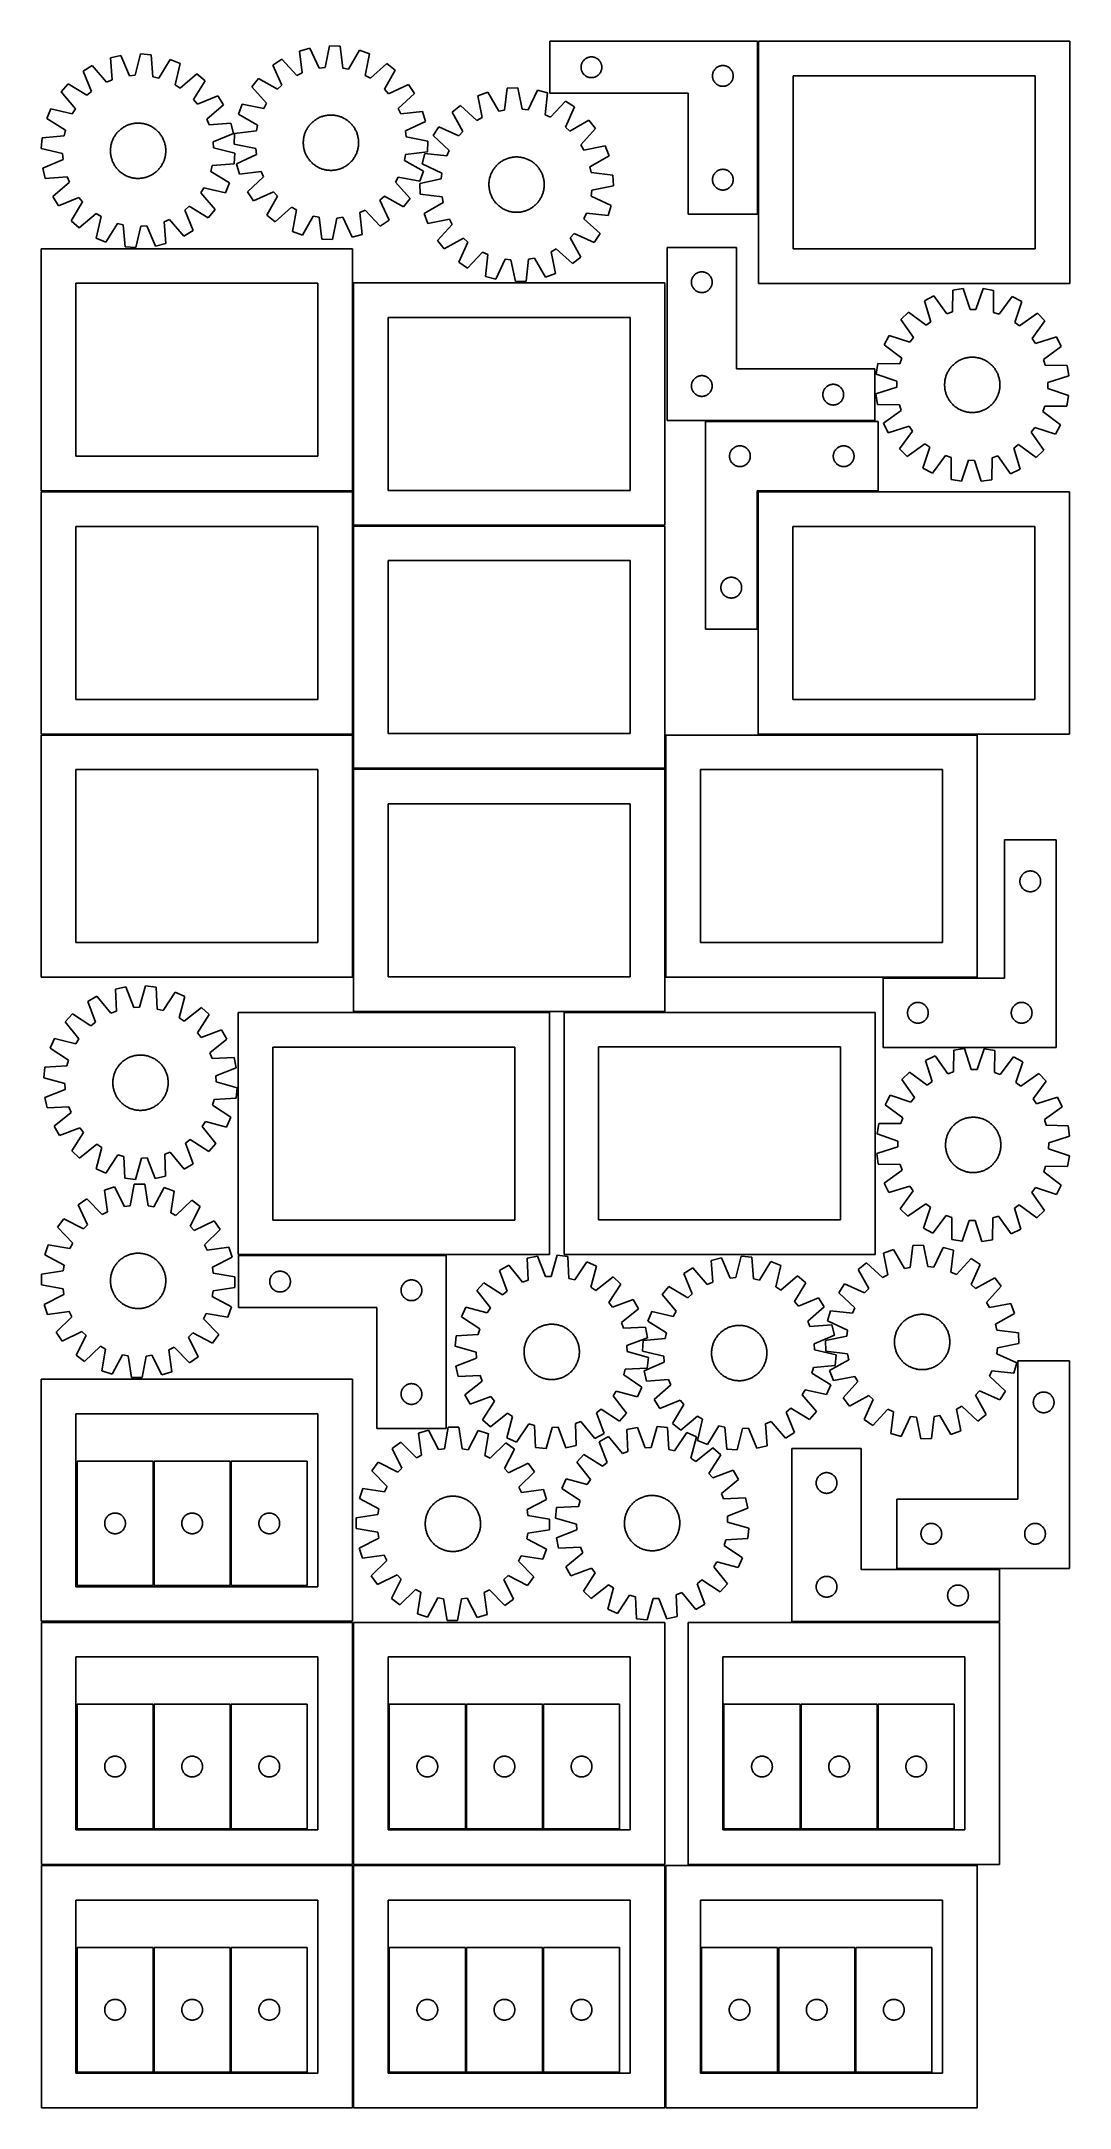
# Model space of a CAD drawing. Header units: millimetres. Extents: x 7 to 1493, y 7 to 2993.
import ezdxf

# ---------------------------------------------------------------- set-up
doc = ezdxf.new("R2010")
doc.units = ezdxf.units.MM
doc.layers.add('COMMON', color=5, linetype='CONTINUOUS', true_color=0x0000ff)
doc.layers.add('CUT', color=7, linetype='CONTINUOUS', true_color=0x000000)

msp = doc.modelspace()

# ---------------------------------------------------------------- linework, layer by layer
at = {"layer": 'COMMON'}
for p, q in [((1042.677883, 2993.477575), (1042.677883, 2743.477575)), ((457.274768, 2343.685196), (457.274768, 2644.27394)), ((1211.534425, 2444.508813), (966.622717, 2444.508813)), ((456.524767, 2342.935196), (6.524767, 2342.935196)), ((457.274768, 2294.27394), (457.274768, 2342.185195)), ((1042.372717, 2342.185195), (1042.372717, 2143.758812)), ((457.274768, 1992.185195), (457.274768, 2292.773939)), ((908.024768, 2293.52394), (458.024768, 2293.52394)), ((456.524767, 1991.435195), (6.524767, 1991.435195)), ((457.274768, 1942.773939), (457.274768, 1990.685194)), ((908.774768, 1990.685194), (908.774768, 1942.773939)), ((1359.524769, 1991.435195), (1043.122718, 1991.435195)), ((908.024768, 1942.023939), (458.024768, 1942.023939)), ((457.274768, 1640.685194), (457.274768, 1941.273938)), ((908.774769, 1640.685194), (908.774769, 1941.273938)), ((1223.959297, 1639.935193), (1359.524769, 1639.935193)), ((908.024768, 1590.523938), (762.275804, 1590.523938)), ((291.715236, 1238.876134), (591.715236, 1238.876134)), ((168.884511, 941.134613), (168.884511, 761.134613)), ((280.384512, 941.134613), (280.384512, 761.134613)), ((457.299608, 358.024779), (457.299608, 708.024779)), ((1391.927599, 708.77478), (1091.927599, 708.77478)), ((168.884512, 409.609833), (168.884512, 589.609833)), ((280.384512, 589.609833), (280.384512, 409.609833)), ((620.409352, 589.609833), (620.409352, 409.609833)), ((731.909353, 589.609833), (731.909353, 409.609833)), ((1104.287343, 589.609833), (1104.287343, 409.609833)), ((1215.787344, 589.609833), (1215.787344, 409.609833)), ((456.549607, 357.274779), (6.549607, 357.274779)), ((457.299608, 6.524778), (457.299608, 356.524778)), ((908.049608, 357.274779), (458.049608, 357.274779)), ((908.799609, 6.524778), (908.799609, 356.524778)), ((1359.549609, 357.274779), (941.927599, 357.274779)), ((168.884511, 238.085098), (168.884511, 58.085098)), ((280.384512, 238.085098), (280.384512, 58.085098)), ((620.409352, 238.085098), (620.409352, 58.085098)), ((731.909353, 238.085098), (731.909353, 58.085098)), ((1071.93398, 238.085098), (1071.93398, 58.085098)), ((1183.433981, 238.085098), (1183.433981, 58.085098))]:
    msp.add_line(p, q, dxfattribs=at)
at = {"layer": 'CUT'}
for p, q in [((1041.927883, 2993.477575), (741.927883, 2993.477575)), ((741.927883, 2993.477575), (741.927883, 2918.477575)), ((1041.927883, 2743.477575), (1041.927883, 2993.477575)), ((1493.427884, 2993.477575), (1043.427884, 2993.477575)), ((1043.427884, 2993.477575), (1043.427884, 2643.477575)), ((1493.427884, 2643.477575), (1493.427884, 2993.477575)), ((80.167691, 2958.587944), (67.038387, 2950.565979)), ((100.898374, 2934.521089), (80.167691, 2958.587944)), ((121.514093, 2973.046839), (106.548459, 2969.474675)), ((106.548459, 2969.474675), (108.824335, 2937.791949)), ((133.793077, 2943.751766), (121.514093, 2973.046839)), ((149.967879, 2975.24863), (142.341864, 2944.413283)), ((165.304901, 2974.021325), (149.967879, 2975.24863)), ((167.930234, 2942.36564), (165.304901, 2974.021325)), ((193.046451, 2967.322649), (176.265034, 2940.353059)), ((207.253568, 2961.416012), (193.046451, 2967.322649)), ((199.968263, 2930.498394), (207.253568, 2961.416012)), ((354.132385, 2967.473502), (341.334693, 2958.932447)), ((341.334693, 2958.932447), (354.458027, 2930.005767)), ((375.809764, 2944.255708), (354.132385, 2967.473502)), ((394.866915, 2983.575757), (380.056256, 2979.407435)), ((380.056256, 2979.407435), (383.598452, 2947.841194)), ((408.308635, 2954.795643), (394.866915, 2983.575757)), ((423.20977, 2986.914685), (416.824094, 2955.798806)), ((438.583626, 2986.302248), (423.20977, 2986.914685)), ((442.473917, 2954.777014), (438.583626, 2986.302248)), ((466.571068, 2980.719334), (450.882594, 2953.099658)), ((481.003221, 2975.38609), (466.571068, 2980.719334)), ((474.961275, 2944.201644), (481.003221, 2975.38609)), ((505.895645, 2961.427828), (482.44007, 2940.007959)), ((517.973375, 2951.89583), (505.895645, 2961.427828)), ((786.947771, 2956.749756), (787.007384, 2957.51989)), ((787.007384, 2957.51989), (787.106564, 2958.285933)), ((787.106564, 2958.285933), (787.245047, 2959.045856)), ((787.245047, 2959.045856), (787.422467, 2959.797641)), ((787.422467, 2959.797641), (787.638352, 2960.539297)), ((787.638352, 2960.539297), (787.89213, 2961.268856)), ((787.89213, 2961.268856), (788.183129, 2961.984383)), ((788.183129, 2961.984383), (788.510576, 2962.683982)), ((788.510576, 2962.683982), (788.873604, 2963.365796)), ((788.873604, 2963.365796), (789.271249, 2964.028018)), ((789.271249, 2964.028018), (789.702457, 2964.668891)), ((789.702457, 2964.668891), (790.166085, 2965.286717)), ((790.166085, 2965.286717), (790.660904, 2965.879856)), ((790.660904, 2965.879856), (791.1856, 2966.446737)), ((791.1856, 2966.446737), (791.738782, 2966.985855)), ((791.738782, 2966.985855), (792.318985, 2967.495781)), ((792.318985, 2967.495781), (792.924668, 2967.975163)), ((792.924668, 2967.975163), (793.554227, 2968.42273)), ((793.554227, 2968.42273), (794.205991, 2968.837294)), ((794.205991, 2968.837294), (794.878231, 2969.217757)), ((794.878231, 2969.217757), (795.569167, 2969.563109)), ((795.569167, 2969.563109), (796.276964, 2969.872434)), ((796.276964, 2969.872434), (796.999747, 2970.144913)), ((796.999747, 2970.144913), (797.735598, 2970.379823)), ((797.735598, 2970.379823), (798.482566, 2970.57654)), ((798.482566, 2970.57654), (799.238671, 2970.734544)), ((799.238671, 2970.734544), (800.001907, 2970.853415)), ((800.001907, 2970.853415), (800.770251, 2970.932838)), ((800.770251, 2970.932838), (801.541664, 2970.972602)), ((801.541664, 2970.972602), (802.314101, 2970.972602)), ((802.314101, 2970.972602), (803.085514, 2970.932838)), ((803.085514, 2970.932838), (803.853858, 2970.853415)), ((803.853858, 2970.853415), (804.617094, 2970.734544)), ((804.617094, 2970.734544), (805.373199, 2970.57654)), ((805.373199, 2970.57654), (806.120167, 2970.379823)), ((806.120167, 2970.379823), (806.856018, 2970.144913)), ((806.856018, 2970.144913), (807.578801, 2969.872434)), ((807.578801, 2969.872434), (808.286598, 2969.563109)), ((808.286598, 2969.563109), (808.977534, 2969.217757)), ((808.977534, 2969.217757), (809.649775, 2968.837294)), ((809.649775, 2968.837294), (810.301538, 2968.42273)), ((810.301538, 2968.42273), (810.931097, 2967.975163)), ((810.931097, 2967.975163), (811.53678, 2967.495781)), ((811.53678, 2967.495781), (812.116983, 2966.985855)), ((812.116983, 2966.985855), (812.670165, 2966.446737)), ((812.670165, 2966.446737), (813.194861, 2965.879856)), ((813.194861, 2965.879856), (813.68968, 2965.286717)), ((813.68968, 2965.286717), (814.153308, 2964.668891)), ((814.153308, 2964.668891), (814.584516, 2964.028018)), ((814.584516, 2964.028018), (814.982161, 2963.365796)), ((814.982161, 2963.365796), (815.345189, 2962.683982)), ((815.345189, 2962.683982), (815.672636, 2961.984383)), ((815.672636, 2961.984383), (815.963635, 2961.268856)), ((815.963635, 2961.268856), (816.217413, 2960.539297)), ((816.217413, 2960.539297), (816.433298, 2959.797641)), ((816.433298, 2959.797641), (816.610718, 2959.045856)), ((816.610718, 2959.045856), (816.749201, 2958.285933)), ((816.749201, 2958.285933), (816.848381, 2957.51989)), ((816.848381, 2957.51989), (816.907994, 2956.749756)), ((985.569167, 2957.063109), (986.276964, 2957.372434)), ((986.276964, 2957.372434), (986.999747, 2957.644913)), ((986.999747, 2957.644913), (987.735598, 2957.879823)), ((987.735598, 2957.879823), (988.482566, 2958.07654)), ((988.482566, 2958.07654), (989.238671, 2958.234544)), ((989.238671, 2958.234544), (990.001907, 2958.353415)), ((990.001907, 2958.353415), (990.770251, 2958.432838)), ((990.770251, 2958.432838), (991.541664, 2958.472602)), ((991.541664, 2958.472602), (992.314101, 2958.472602)), ((992.314101, 2958.472602), (993.085514, 2958.432838)), ((993.085514, 2958.432838), (993.853858, 2958.353415)), ((993.853858, 2958.353415), (994.617094, 2958.234544)), ((994.617094, 2958.234544), (995.373199, 2958.07654)), ((995.373199, 2958.07654), (996.120167, 2957.879823)), ((996.120167, 2957.879823), (996.856018, 2957.644913)), ((996.856018, 2957.644913), (997.578801, 2957.372434)), ((997.578801, 2957.372434), (998.286598, 2957.063109)), ((45.312971, 2932.059977), (35.305184, 2920.373457)), ((72.46609, 2915.577171), (45.312971, 2932.059977)), ((67.038387, 2950.565979), (78.993374, 2921.1372)), ((108.824335, 2937.791949), (100.898374, 2934.521089)), ((142.341864, 2944.413283), (133.793077, 2943.751766)), ((176.265034, 2940.353059), (167.930234, 2942.36564)), ((207.273207, 2926.008721), (199.968263, 2930.498394)), ((231.567345, 2946.472582), (207.273207, 2926.008721)), ((226.771059, 2909.311677), (243.253865, 2936.464796)), ((243.253865, 2936.464796), (231.567345, 2946.472582)), ((320.367415, 2939.571686), (310.835417, 2927.493956)), ((310.835417, 2927.493956), (332.255286, 2904.038381)), ((348.158521, 2924.18893), (320.367415, 2939.571686)), ((354.458027, 2930.005767), (348.158521, 2924.18893)), ((383.598452, 2947.841194), (375.809764, 2944.255708)), ((416.824094, 2955.798806), (408.308635, 2954.795643)), ((450.882594, 2953.099658), (442.473917, 2954.777014)), ((482.44007, 2940.007959), (474.961275, 2944.201644)), ((502.590619, 2924.104724), (517.973375, 2951.89583)), ((537.334136, 2930.928552), (508.407456, 2917.805218)), ((545.875191, 2918.13086), (537.334136, 2930.928552)), ((786.927883, 2955.977575), (786.947771, 2956.749756)), ((786.947771, 2955.205393), (786.927883, 2955.977575)), ((787.007384, 2954.43526), (786.947771, 2955.205393)), ((787.106564, 2953.669216), (787.007384, 2954.43526)), ((787.245047, 2952.909294), (787.106564, 2953.669216)), ((787.422467, 2952.157508), (787.245047, 2952.909294)), ((787.638352, 2951.415852), (787.422467, 2952.157508)), ((787.89213, 2950.686293), (787.638352, 2951.415852)), ((788.183129, 2949.970766), (787.89213, 2950.686293)), ((788.510576, 2949.271168), (788.183129, 2949.970766)), ((788.873604, 2948.589354), (788.510576, 2949.271168)), ((789.271249, 2947.927132), (788.873604, 2948.589354)), ((789.702457, 2947.286258), (789.271249, 2947.927132)), ((790.166085, 2946.668432), (789.702457, 2947.286258)), ((790.660904, 2946.075293), (790.166085, 2946.668432)), ((791.1856, 2945.508412), (790.660904, 2946.075293)), ((791.738782, 2944.969294), (791.1856, 2945.508412)), ((792.318985, 2944.459368), (791.738782, 2944.969294)), ((792.924668, 2943.979986), (792.318985, 2944.459368)), ((793.554227, 2943.532419), (792.924668, 2943.979986)), ((794.205991, 2943.117855), (793.554227, 2943.532419)), ((794.878231, 2942.737393), (794.205991, 2943.117855)), ((795.569167, 2942.392041), (794.878231, 2942.737393)), ((796.276964, 2942.082715), (795.569167, 2942.392041)), ((796.999747, 2941.810236), (796.276964, 2942.082715)), ((797.735598, 2941.575327), (796.999747, 2941.810236)), ((798.482566, 2941.378609), (797.735598, 2941.575327)), ((799.238671, 2941.220605), (798.482566, 2941.378609)), ((800.001907, 2941.101735), (799.238671, 2941.220605)), ((800.770251, 2941.022312), (800.001907, 2941.101735)), ((801.541664, 2940.982548), (800.770251, 2941.022312)), ((802.314101, 2940.982548), (801.541664, 2940.982548)), ((803.085514, 2941.022312), (802.314101, 2940.982548)), ((803.853858, 2941.101735), (803.085514, 2941.022312)), ((804.617094, 2941.220605), (803.853858, 2941.101735)), ((805.373199, 2941.378609), (804.617094, 2941.220605)), ((806.120167, 2941.575327), (805.373199, 2941.378609)), ((806.856018, 2941.810236), (806.120167, 2941.575327)), ((807.578801, 2942.082715), (806.856018, 2941.810236)), ((808.286598, 2942.392041), (807.578801, 2942.082715)), ((808.977534, 2942.737393), (808.286598, 2942.392041)), ((809.649775, 2943.117855), (808.977534, 2942.737393)), ((810.301538, 2943.532419), (809.649775, 2943.117855)), ((810.931097, 2943.979986), (810.301538, 2943.532419)), ((811.53678, 2944.459368), (810.931097, 2943.979986)), ((812.116983, 2944.969294), (811.53678, 2944.459368)), ((812.670165, 2945.508412), (812.116983, 2944.969294)), ((813.194861, 2946.075293), (812.670165, 2945.508412)), ((813.68968, 2946.668432), (813.194861, 2946.075293)), ((814.153308, 2947.286258), (813.68968, 2946.668432)), ((814.584516, 2947.927132), (814.153308, 2947.286258)), ((814.982161, 2948.589354), (814.584516, 2947.927132)), ((815.345189, 2949.271168), (814.982161, 2948.589354)), ((815.672636, 2949.970766), (815.345189, 2949.271168)), ((815.963635, 2950.686293), (815.672636, 2949.970766)), ((816.217413, 2951.415852), (815.963635, 2950.686293)), ((816.433298, 2952.157508), (816.217413, 2951.415852)), ((816.610718, 2952.909294), (816.433298, 2952.157508)), ((816.749201, 2953.669216), (816.610718, 2952.909294)), ((816.848381, 2954.43526), (816.749201, 2953.669216)), ((816.907994, 2955.205393), (816.848381, 2954.43526)), ((816.907994, 2956.749756), (816.927883, 2955.977575)), ((816.927883, 2955.977575), (816.907994, 2955.205393)), ((976.927883, 2943.477575), (976.947771, 2944.249756)), ((976.947771, 2942.705393), (976.927883, 2943.477575)), ((976.947771, 2944.249756), (977.007384, 2945.01989)), ((977.007384, 2941.93526), (976.947771, 2942.705393)), ((977.007384, 2945.01989), (977.106564, 2945.785933)), ((977.106564, 2941.169216), (977.007384, 2941.93526)), ((977.106564, 2945.785933), (977.245047, 2946.545856)), ((977.245047, 2940.409294), (977.106564, 2941.169216)), ((977.245047, 2946.545856), (977.422467, 2947.297641)), ((977.422467, 2939.657508), (977.245047, 2940.409294)), ((977.422467, 2947.297641), (977.638352, 2948.039297)), ((977.638352, 2938.915852), (977.422467, 2939.657508)), ((977.638352, 2948.039297), (977.89213, 2948.768856)), ((977.89213, 2938.186293), (977.638352, 2938.915852)), ((977.89213, 2948.768856), (978.183129, 2949.484383)), ((978.183129, 2937.470766), (977.89213, 2938.186293)), ((978.183129, 2949.484383), (978.510576, 2950.183982)), ((978.510576, 2936.771168), (978.183129, 2937.470766)), ((978.510576, 2950.183982), (978.873604, 2950.865796)), ((978.873604, 2936.089354), (978.510576, 2936.771168)), ((978.873604, 2950.865796), (979.271249, 2951.528018)), ((979.271249, 2935.427132), (978.873604, 2936.089354)), ((979.271249, 2951.528018), (979.702457, 2952.168891)), ((979.702457, 2934.786258), (979.271249, 2935.427132)), ((979.702457, 2952.168891), (980.166085, 2952.786717)), ((980.166085, 2934.168432), (979.702457, 2934.786258)), ((980.166085, 2952.786717), (980.660904, 2953.379856)), ((980.660904, 2933.575293), (980.166085, 2934.168432)), ((980.660904, 2953.379856), (981.1856, 2953.946737)), ((981.1856, 2933.008412), (980.660904, 2933.575293)), ((981.1856, 2953.946737), (981.738782, 2954.485855)), ((981.738782, 2932.469294), (981.1856, 2933.008412)), ((981.738782, 2954.485855), (982.318985, 2954.995781)), ((982.318985, 2931.959368), (981.738782, 2932.469294)), ((982.318985, 2954.995781), (982.924668, 2955.475163)), ((982.924668, 2931.479986), (982.318985, 2931.959368)), ((982.924668, 2955.475163), (983.554227, 2955.92273)), ((983.554227, 2931.032419), (982.924668, 2931.479986)), ((983.554227, 2955.92273), (984.205991, 2956.337294)), ((984.205991, 2930.617855), (983.554227, 2931.032419)), ((984.205991, 2956.337294), (984.878231, 2956.717757)), ((984.878231, 2930.237393), (984.205991, 2930.617855)), ((984.878231, 2956.717757), (985.569167, 2957.063109)), ((985.569167, 2929.892041), (984.878231, 2930.237393)), ((986.276964, 2929.582715), (985.569167, 2929.892041)), ((986.999747, 2929.310236), (986.276964, 2929.582715)), ((987.735598, 2929.075327), (986.999747, 2929.310236)), ((988.482566, 2928.878609), (987.735598, 2929.075327)), ((989.238671, 2928.720605), (988.482566, 2928.878609)), ((990.001907, 2928.601735), (989.238671, 2928.720605)), ((990.770251, 2928.522312), (990.001907, 2928.601735)), ((991.541664, 2928.482548), (990.770251, 2928.522312)), ((992.314101, 2928.482548), (991.541664, 2928.482548)), ((993.085514, 2928.522312), (992.314101, 2928.482548)), ((993.853858, 2928.601735), (993.085514, 2928.522312)), ((994.617094, 2928.720605), (993.853858, 2928.601735)), ((995.373199, 2928.878609), (994.617094, 2928.720605)), ((996.120167, 2929.075327), (995.373199, 2928.878609)), ((996.856018, 2929.310236), (996.120167, 2929.075327)), ((997.578801, 2929.582715), (996.856018, 2929.310236)), ((998.286598, 2929.892041), (997.578801, 2929.582715)), ((998.286598, 2957.063109), (998.977534, 2956.717757)), ((998.977534, 2930.237393), (998.286598, 2929.892041)), ((998.977534, 2956.717757), (999.649775, 2956.337294)), ((999.649775, 2930.617855), (998.977534, 2930.237393)), ((999.649775, 2956.337294), (1000.301538, 2955.92273)), ((1000.301538, 2931.032419), (999.649775, 2930.617855)), ((1000.301538, 2955.92273), (1000.931097, 2955.475163)), ((1000.931097, 2931.479986), (1000.301538, 2931.032419)), ((1000.931097, 2955.475163), (1001.53678, 2954.995781)), ((1001.53678, 2931.959368), (1000.931097, 2931.479986)), ((1001.53678, 2954.995781), (1002.116983, 2954.485855)), ((1002.116983, 2932.469294), (1001.53678, 2931.959368)), ((1002.116983, 2954.485855), (1002.670165, 2953.946737)), ((1002.670165, 2933.008412), (1002.116983, 2932.469294)), ((1002.670165, 2953.946737), (1003.194861, 2953.379856)), ((1003.194861, 2933.575293), (1002.670165, 2933.008412)), ((1003.194861, 2953.379856), (1003.68968, 2952.786717)), ((1003.68968, 2934.168432), (1003.194861, 2933.575293)), ((1003.68968, 2952.786717), (1004.153308, 2952.168891)), ((1004.153308, 2934.786258), (1003.68968, 2934.168432)), ((1004.153308, 2952.168891), (1004.584516, 2951.528018)), ((1004.584516, 2935.427132), (1004.153308, 2934.786258)), ((1004.584516, 2951.528018), (1004.982161, 2950.865796)), ((1004.982161, 2936.089354), (1004.584516, 2935.427132)), ((1004.982161, 2950.865796), (1005.345189, 2950.183982)), ((1005.345189, 2936.771168), (1004.982161, 2936.089354)), ((1005.345189, 2950.183982), (1005.672636, 2949.484383)), ((1005.672636, 2937.470766), (1005.345189, 2936.771168)), ((1005.672636, 2949.484383), (1005.963635, 2948.768856)), ((1005.963635, 2938.186293), (1005.672636, 2937.470766)), ((1005.963635, 2948.768856), (1006.217413, 2948.039297)), ((1006.217413, 2938.915852), (1005.963635, 2938.186293)), ((1006.217413, 2948.039297), (1006.433298, 2947.297641)), ((1006.433298, 2939.657508), (1006.217413, 2938.915852)), ((1006.433298, 2947.297641), (1006.610718, 2946.545856)), ((1006.610718, 2940.409294), (1006.433298, 2939.657508)), ((1006.610718, 2946.545856), (1006.749201, 2945.785933)), ((1006.749201, 2941.169216), (1006.610718, 2940.409294)), ((1006.749201, 2945.785933), (1006.848381, 2945.01989)), ((1006.848381, 2941.93526), (1006.749201, 2941.169216)), ((1006.848381, 2945.01989), (1006.907994, 2944.249756)), ((1006.907994, 2942.705393), (1006.848381, 2941.93526)), ((1006.907994, 2944.249756), (1006.927883, 2943.477575)), ((1006.927883, 2943.477575), (1006.907994, 2942.705393)), ((1443.427884, 2943.477575), (1093.427884, 2943.477575)), ((1093.427884, 2943.477575), (1093.427884, 2693.477575)), ((1443.427884, 2693.477575), (1443.427884, 2943.477575)), ((35.305184, 2920.373457), (55.769046, 2896.079319)), ((78.993374, 2921.1372), (72.46609, 2915.577171)), ((232.331088, 2902.784392), (226.771059, 2909.311677)), ((261.759867, 2914.739379), (232.331088, 2902.784392)), ((245.714977, 2880.879392), (269.781832, 2901.610075)), ((269.781832, 2901.610075), (261.759867, 2914.739379)), ((296.877155, 2902.601532), (291.543911, 2888.169379)), ((328.061601, 2896.559586), (296.877155, 2902.601532)), ((332.255286, 2904.038381), (328.061601, 2896.559586)), ((508.407456, 2917.805218), (502.590619, 2924.104724)), ((522.657397, 2896.453481), (545.875191, 2918.13086)), ((612.768033, 2900.571038), (600.720432, 2891.000989)), ((636.29106, 2879.225267), (612.768033, 2900.571038)), ((652.031559, 2919.986499), (637.616301, 2914.607754)), ((637.616301, 2914.607754), (643.756589, 2883.442524)), ((667.807081, 2892.416449), (652.031559, 2919.986499)), ((680.00125, 2925.657672), (676.210425, 2894.120323)), ((695.373098, 2926.318603), (680.00125, 2925.657672)), ((701.856898, 2895.223023), (695.373098, 2926.318603)), ((723.726344, 2923.069099), (710.375478, 2894.246727)), ((738.550079, 2918.947519), (723.726344, 2923.069099)), ((735.107476, 2887.370261), (738.550079, 2918.947519)), ((741.927883, 2918.477575), (941.927883, 2918.477575)), ((764.511466, 2907.095423), (742.907436, 2883.809362)), ((764.304019, 2869.626846), (777.336038, 2898.594781)), ((777.336038, 2898.594781), (764.511466, 2907.095423)), ((941.927883, 2918.477575), (941.927883, 2743.477575)), ((20.361755, 2896.05968), (14.455117, 2881.852563)), ((14.455117, 2881.852563), (41.424708, 2865.071146)), ((51.279372, 2888.774375), (20.361755, 2896.05968)), ((55.769046, 2896.079319), (51.279372, 2888.774375)), ((122.260286, 2867.121535), (123.272031, 2867.866772)), ((123.272031, 2867.866772), (124.306686, 2868.579861)), ((124.306686, 2868.579861), (125.363229, 2869.260099)), ((125.363229, 2869.260099), (126.440618, 2869.906814)), ((126.440618, 2869.906814), (127.537788, 2870.519369)), ((127.537788, 2870.519369), (128.653658, 2871.097159)), ((128.653658, 2871.097159), (129.787127, 2871.639613)), ((129.787127, 2871.639613), (130.937074, 2872.146197)), ((130.937074, 2872.146197), (132.102367, 2872.616409)), ((132.102367, 2872.616409), (133.281854, 2873.049788)), ((133.281854, 2873.049788), (134.474372, 2873.445903)), ((134.474372, 2873.445903), (135.678744, 2873.804365)), ((135.678744, 2873.804365), (136.893781, 2874.12482)), ((136.893781, 2874.12482), (138.118285, 2874.406952)), ((138.118285, 2874.406952), (139.351046, 2874.650482)), ((139.351046, 2874.650482), (140.590848, 2874.85517)), ((140.590848, 2874.85517), (141.836468, 2875.020814)), ((141.836468, 2875.020814), (143.086676, 2875.14725)), ((143.086676, 2875.14725), (144.340239, 2875.234354)), ((144.340239, 2875.234354), (145.595919, 2875.282039)), ((145.595919, 2875.282039), (146.852478, 2875.290259)), ((146.852478, 2875.290259), (148.108675, 2875.259005)), ((148.108675, 2875.259005), (149.36327, 2875.188309)), ((149.36327, 2875.188309), (150.615025, 2875.07824)), ((150.615025, 2875.07824), (151.862705, 2874.928907)), ((151.862705, 2874.928907), (153.10508, 2874.740456)), ((153.10508, 2874.740456), (154.340921, 2874.513075)), ((154.340921, 2874.513075), (155.569011, 2874.246987)), ((155.569011, 2874.246987), (156.788136, 2873.942456)), ((156.788136, 2873.942456), (157.997095, 2873.599781)), ((157.997095, 2873.599781), (159.194693, 2873.2193)), ((159.194693, 2873.2193), (160.379749, 2872.80139)), ((160.379749, 2872.80139), (161.551094, 2872.346463)), ((161.551094, 2872.346463), (162.707571, 2871.854968)), ((162.707571, 2871.854968), (163.848039, 2871.327389)), ((163.848039, 2871.327389), (164.971372, 2870.764247)), ((164.971372, 2870.764247), (166.076463, 2870.166099)), ((166.076463, 2870.166099), (167.16222, 2869.533534)), ((167.16222, 2869.533534), (168.227572, 2868.867176)), ((168.227572, 2868.867176), (169.271467, 2868.167684)), ((169.271467, 2868.167684), (170.292876, 2867.435748)), ((248.985837, 2872.953432), (245.714977, 2880.879392)), ((280.668563, 2875.229307), (248.985837, 2872.953432)), ((284.240727, 2860.263674), (280.668563, 2875.229307)), ((291.543911, 2888.169379), (319.163587, 2872.480905)), ((319.163587, 2872.480905), (317.486231, 2864.072228)), ((390.913893, 2867.311205), (391.571042, 2868.382262)), ((391.571042, 2868.382262), (392.261508, 2869.432149)), ((392.261508, 2869.432149), (392.984612, 2870.459829)), ((392.984612, 2870.459829), (393.739639, 2871.46429)), ((393.739639, 2871.46429), (394.525844, 2872.444539)), ((394.525844, 2872.444539), (395.342452, 2873.399609)), ((395.342452, 2873.399609), (396.188656, 2874.328557)), ((396.188656, 2874.328557), (397.063622, 2875.230467)), ((397.063622, 2875.230467), (397.966486, 2876.104449)), ((397.966486, 2876.104449), (398.896357, 2876.94964)), ((398.896357, 2876.94964), (399.852316, 2877.765206)), ((399.852316, 2877.765206), (400.833422, 2878.550341)), ((400.833422, 2878.550341), (401.838705, 2879.304273)), ((401.838705, 2879.304273), (402.867174, 2880.026255)), ((402.867174, 2880.026255), (403.917813, 2880.715577)), ((403.917813, 2880.715577), (404.989587, 2881.371556)), ((404.989587, 2881.371556), (406.081435, 2881.993547)), ((406.081435, 2881.993547), (407.192283, 2882.580935)), ((407.192283, 2882.580935), (408.321032, 2883.133141)), ((408.321032, 2883.133141), (409.46657, 2883.649619)), ((409.46657, 2883.649619), (410.627766, 2884.129861)), ((410.627766, 2884.129861), (411.803473, 2884.573391)), ((411.803473, 2884.573391), (412.992532, 2884.979773)), ((412.992532, 2884.979773), (414.193769, 2885.348605)), ((414.193769, 2885.348605), (415.405998, 2885.679523)), ((415.405998, 2885.679523), (416.628024, 2885.9722)), ((416.628024, 2885.9722), (417.85864, 2886.226349)), ((417.85864, 2886.226349), (419.096631, 2886.441718)), ((419.096631, 2886.441718), (420.340777, 2886.618094)), ((420.340777, 2886.618094), (421.589849, 2886.755303)), ((421.589849, 2886.755303), (422.842614, 2886.853211)), ((422.842614, 2886.853211), (424.097836, 2886.91172)), ((424.097836, 2886.91172), (425.354277, 2886.930772)), ((425.354277, 2886.930772), (426.610697, 2886.910349)), ((426.610697, 2886.910349), (427.865855, 2886.850472)), ((427.865855, 2886.850472), (429.118513, 2886.751198)), ((429.118513, 2886.751198), (430.367434, 2886.612627)), ((430.367434, 2886.612627), (431.611387, 2886.434894)), ((431.611387, 2886.434894), (432.849143, 2886.218175)), ((432.849143, 2886.218175), (434.07948, 2885.962685)), ((434.07948, 2885.962685), (435.301186, 2885.668675)), ((435.301186, 2885.668675), (436.513054, 2885.336435)), ((436.513054, 2885.336435), (437.713888, 2884.966293)), ((437.713888, 2884.966293), (438.902503, 2884.558615)), ((438.902503, 2884.558615), (440.077726, 2884.113803)), ((440.077726, 2884.113803), (441.238397, 2883.632296)), ((441.238397, 2883.632296), (442.383371, 2883.114568)), ((442.383371, 2883.114568), (443.511517, 2882.561132)), ((443.511517, 2882.561132), (444.621724, 2881.972533)), ((444.621724, 2881.972533), (445.712894, 2881.349352)), ((445.712894, 2881.349352), (446.783951, 2880.692203)), ((446.783951, 2880.692203), (447.833838, 2880.001737)), ((447.833838, 2880.001737), (448.861519, 2879.278633)), ((448.861519, 2879.278633), (449.865979, 2878.523606)), ((449.865979, 2878.523606), (450.846228, 2877.737401)), ((450.846228, 2877.737401), (451.801298, 2876.920793)), ((451.801298, 2876.920793), (452.730246, 2876.074589)), ((452.730246, 2876.074589), (453.632156, 2875.199623)), ((453.632156, 2875.199623), (454.506138, 2874.296759)), ((454.506138, 2874.296759), (455.351329, 2873.366889)), ((455.351329, 2873.366889), (456.166895, 2872.410929)), ((456.166895, 2872.410929), (456.952031, 2871.429823)), ((456.952031, 2871.429823), (457.705962, 2870.42454)), ((457.705962, 2870.42454), (458.427944, 2869.396071)), ((458.427944, 2869.396071), (459.117266, 2868.345432)), ((459.117266, 2868.345432), (459.773245, 2867.273659)), ((526.242883, 2888.664793), (522.657397, 2896.453481)), ((557.809124, 2892.206989), (526.242883, 2888.664793)), ((533.197332, 2863.95461), (561.977446, 2877.39633)), ((561.977446, 2877.39633), (557.809124, 2892.206989)), ((581.425908, 2869.972741), (572.925266, 2857.148169)), ((610.393843, 2856.940722), (581.425908, 2869.972741)), ((600.720432, 2891.000989), (616.190779, 2863.258546)), ((643.756589, 2883.442524), (636.29106, 2879.225267)), ((676.210425, 2894.120323), (667.807081, 2892.416449)), ((710.375478, 2894.246727), (701.856898, 2895.223023)), ((742.907436, 2883.809362), (735.107476, 2887.370261)), ((770.621843, 2863.82991), (764.304019, 2869.626846)), ((798.364285, 2879.300257), (770.621843, 2863.82991)), ((807.934335, 2867.252656), (798.364285, 2879.300257)), ((7.756441, 2854.111014), (6.529136, 2838.773991)), ((6.529136, 2838.773991), (37.364484, 2831.147977)), ((39.412126, 2856.736346), (7.756441, 2854.111014)), ((41.424708, 2865.071146), (39.412126, 2856.736346)), ((106.518761, 2836.914787), (106.589457, 2838.169382)), ((106.589457, 2838.169382), (106.699526, 2839.421137)), ((106.699526, 2839.421137), (106.84886, 2840.668818)), ((106.84886, 2840.668818), (107.03731, 2841.911192)), ((107.03731, 2841.911192), (107.264691, 2843.147033)), ((107.264691, 2843.147033), (107.530779, 2844.375123)), ((107.530779, 2844.375123), (107.835311, 2845.594249)), ((107.835311, 2845.594249), (108.177986, 2846.803207)), ((108.177986, 2846.803207), (108.558466, 2848.000805)), ((108.558466, 2848.000805), (108.976376, 2849.185862)), ((108.976376, 2849.185862), (109.431303, 2850.357206)), ((109.431303, 2850.357206), (109.922799, 2851.513683)), ((109.922799, 2851.513683), (110.450378, 2852.654151)), ((110.450378, 2852.654151), (111.013519, 2853.777485)), ((111.013519, 2853.777485), (111.611668, 2854.882575)), ((111.611668, 2854.882575), (112.244233, 2855.968332)), ((112.244233, 2855.968332), (112.91059, 2857.033684)), ((112.91059, 2857.033684), (113.610082, 2858.07758)), ((113.610082, 2858.07758), (114.342019, 2859.098988)), ((114.342019, 2859.098988), (115.105677, 2860.096902)), ((115.105677, 2860.096902), (115.900304, 2861.070337)), ((115.900304, 2861.070337), (116.725115, 2862.018331)), ((116.725115, 2862.018331), (117.579297, 2862.93995)), ((117.579297, 2862.93995), (118.462005, 2863.834284)), ((118.462005, 2863.834284), (119.37237, 2864.700449)), ((119.37237, 2864.700449), (120.309493, 2865.537592)), ((120.309493, 2865.537592), (121.272448, 2866.344886)), ((121.272448, 2866.344886), (122.260286, 2867.121535)), ((170.292876, 2867.435748), (171.29079, 2866.672089)), ((171.29079, 2866.672089), (172.264225, 2865.877462)), ((172.264225, 2865.877462), (173.212219, 2865.052651)), ((173.212219, 2865.052651), (174.133838, 2864.19847)), ((174.133838, 2864.19847), (175.028171, 2863.315761)), ((175.028171, 2863.315761), (175.894337, 2862.405396)), ((175.894337, 2862.405396), (176.73148, 2861.468274)), ((176.73148, 2861.468274), (177.538774, 2860.505318)), ((177.538774, 2860.505318), (178.315423, 2859.517481)), ((178.315423, 2859.517481), (179.060659, 2858.505735)), ((179.060659, 2858.505735), (179.773749, 2857.47108)), ((179.773749, 2857.47108), (180.453987, 2856.414537)), ((180.453987, 2856.414537), (181.100702, 2855.337149)), ((181.100702, 2855.337149), (181.713257, 2854.239978)), ((181.713257, 2854.239978), (182.291047, 2853.124108)), ((182.291047, 2853.124108), (182.833501, 2851.99064)), ((182.833501, 2851.99064), (183.340084, 2850.840692)), ((183.340084, 2850.840692), (183.810297, 2849.6754)), ((183.810297, 2849.6754), (184.243675, 2848.495912)), ((184.243675, 2848.495912), (184.639791, 2847.303394)), ((184.639791, 2847.303394), (184.998253, 2846.099022)), ((184.998253, 2846.099022), (185.318708, 2844.883985)), ((185.318708, 2844.883985), (185.60084, 2843.659482)), ((185.60084, 2843.659482), (185.84437, 2842.426721)), ((185.84437, 2842.426721), (186.049058, 2841.186918)), ((186.049058, 2841.186918), (186.214702, 2839.941298)), ((186.214702, 2839.941298), (186.341138, 2838.69109)), ((186.341138, 2838.69109), (186.428241, 2837.437527)), ((254.945654, 2847.98469), (284.240727, 2860.263674)), ((255.60717, 2839.435902), (254.945654, 2847.98469)), ((286.442518, 2831.809888), (255.60717, 2839.435902)), ((285.960997, 2860.181937), (285.34856, 2844.80808)), ((285.34856, 2844.80808), (316.464439, 2838.422405)), ((317.486231, 2864.072228), (285.960997, 2860.181937)), ((316.464439, 2838.422405), (317.467602, 2829.906946)), ((385.332473, 2846.952588), (385.352896, 2848.209008)), ((385.351526, 2845.696147), (385.332473, 2846.952588)), ((385.410034, 2844.440925), (385.351526, 2845.696147)), ((385.352896, 2848.209008), (385.412773, 2849.464166)), ((385.507942, 2843.18816), (385.410034, 2844.440925)), ((385.412773, 2849.464166), (385.512047, 2850.716823)), ((385.645151, 2841.939088), (385.507942, 2843.18816)), ((385.512047, 2850.716823), (385.650618, 2851.965745)), ((385.821527, 2840.694942), (385.645151, 2841.939088)), ((385.650618, 2851.965745), (385.828351, 2853.209697)), ((386.036896, 2839.45695), (385.821527, 2840.694942)), ((385.828351, 2853.209697), (386.04507, 2854.447453)), ((386.291045, 2838.226335), (386.036896, 2839.45695)), ((386.04507, 2854.447453), (386.30056, 2855.677791)), ((386.583722, 2837.004309), (386.291045, 2838.226335)), ((386.30056, 2855.677791), (386.59457, 2856.899497)), ((386.59457, 2856.899497), (386.92681, 2858.111365)), ((386.92681, 2858.111365), (387.296952, 2859.312199)), ((387.296952, 2859.312199), (387.70463, 2860.500814)), ((387.70463, 2860.500814), (388.149442, 2861.676037)), ((388.149442, 2861.676037), (388.630949, 2862.836708)), ((388.630949, 2862.836708), (389.148677, 2863.981682)), ((389.148677, 2863.981682), (389.702113, 2865.109828)), ((389.702113, 2865.109828), (390.290712, 2866.220035)), ((390.290712, 2866.220035), (390.913893, 2867.311205)), ((459.773245, 2867.273659), (460.395236, 2866.18181)), ((460.395236, 2866.18181), (460.982624, 2865.070962)), ((460.982624, 2865.070962), (461.53483, 2863.942213)), ((461.53483, 2863.942213), (462.051309, 2862.796675)), ((462.051309, 2862.796675), (462.53155, 2861.635479)), ((462.53155, 2861.635479), (462.97508, 2860.459772)), ((462.97508, 2860.459772), (463.381462, 2859.270713)), ((463.381462, 2859.270713), (463.750294, 2858.069476)), ((463.750294, 2858.069476), (464.081212, 2856.857247)), ((464.364374, 2838.183765), (464.070364, 2836.962059)), ((464.081212, 2856.857247), (464.37389, 2855.635221)), ((464.619864, 2839.414103), (464.364374, 2838.183765)), ((464.37389, 2855.635221), (464.628038, 2854.404605)), ((464.836583, 2840.651859), (464.619864, 2839.414103)), ((464.628038, 2854.404605), (464.843407, 2853.166614)), ((465.014316, 2841.895811), (464.836583, 2840.651859)), ((464.843407, 2853.166614), (465.019783, 2851.922468)), ((465.152887, 2843.144733), (465.014316, 2841.895811)), ((465.019783, 2851.922468), (465.156992, 2850.673396)), ((465.252161, 2844.39739), (465.152887, 2843.144733)), ((465.156992, 2850.673396), (465.2549, 2849.420631)), ((465.312038, 2845.652548), (465.252161, 2844.39739)), ((465.2549, 2849.420631), (465.313409, 2848.165409)), ((465.332461, 2846.908968), (465.312038, 2845.652548)), ((465.313409, 2848.165409), (465.332461, 2846.908968)), ((534.200495, 2855.439151), (533.197332, 2863.95461)), ((565.316374, 2849.053475), (534.200495, 2855.439151)), ((564.703938, 2833.679619), (565.316374, 2849.053475)), ((572.925266, 2857.148169), (596.211327, 2835.544139)), ((616.190779, 2863.258546), (610.393843, 2856.940722)), ((786.588564, 2843.729629), (807.934335, 2867.252656)), ((790.80582, 2836.2641), (786.588564, 2843.729629)), ((821.971051, 2842.404388), (790.80582, 2836.2641)), ((827.349796, 2827.98913), (821.971051, 2842.404388)), ((38.026, 2822.599189), (8.730927, 2810.320205)), ((8.730927, 2810.320205), (12.303091, 2795.354571)), ((37.364484, 2831.147977), (38.026, 2822.599189)), ((106.487508, 2835.65859), (106.518761, 2836.914787)), ((106.495728, 2834.402032), (106.487508, 2835.65859)), ((106.543413, 2833.146351), (106.495728, 2834.402032)), ((106.630517, 2831.892789), (106.543413, 2833.146351)), ((106.756953, 2830.64258), (106.630517, 2831.892789)), ((106.922596, 2829.39696), (106.756953, 2830.64258)), ((107.127284, 2828.157158), (106.922596, 2829.39696)), ((107.370814, 2826.924397), (107.127284, 2828.157158)), ((107.652946, 2825.699894), (107.370814, 2826.924397)), ((107.973401, 2824.484856), (107.652946, 2825.699894)), ((108.331863, 2823.280484), (107.973401, 2824.484856)), ((108.727979, 2822.087966), (108.331863, 2823.280484)), ((109.161357, 2820.908479), (108.727979, 2822.087966)), ((109.63157, 2819.743187), (109.161357, 2820.908479)), ((110.138153, 2818.593239), (109.63157, 2819.743187)), ((110.680607, 2817.45977), (110.138153, 2818.593239)), ((111.258397, 2816.3439), (110.680607, 2817.45977)), ((111.870952, 2815.24673), (111.258397, 2816.3439)), ((112.517668, 2814.169341), (111.870952, 2815.24673)), ((113.197906, 2813.112799), (112.517668, 2814.169341)), ((113.910995, 2812.078144), (113.197906, 2813.112799)), ((114.656232, 2811.066398), (113.910995, 2812.078144)), ((115.43288, 2810.07856), (114.656232, 2811.066398)), ((116.240174, 2809.115605), (115.43288, 2810.07856)), ((117.077317, 2808.178482), (116.240174, 2809.115605)), ((117.943483, 2807.268118), (117.077317, 2808.178482)), ((176.246539, 2808.565547), (175.392357, 2807.643928)), ((177.07135, 2809.513542), (176.246539, 2808.565547)), ((177.865977, 2810.486976), (177.07135, 2809.513542)), ((178.629635, 2811.48489), (177.865977, 2810.486976)), ((179.361572, 2812.506299), (178.629635, 2811.48489)), ((180.061064, 2813.550194), (179.361572, 2812.506299)), ((180.727421, 2814.615546), (180.061064, 2813.550194)), ((181.359986, 2815.701303), (180.727421, 2814.615546)), ((181.958135, 2816.806394), (181.359986, 2815.701303)), ((182.521276, 2817.929728), (181.958135, 2816.806394)), ((183.048855, 2819.070196), (182.521276, 2817.929728)), ((183.540351, 2820.226673), (183.048855, 2819.070196)), ((183.995278, 2821.398017), (183.540351, 2820.226673)), ((184.413188, 2822.583073), (183.995278, 2821.398017)), ((184.793669, 2823.780671), (184.413188, 2822.583073)), ((185.136344, 2824.98963), (184.793669, 2823.780671)), ((185.440875, 2826.208756), (185.136344, 2824.98963)), ((185.706963, 2827.436845), (185.440875, 2826.208756)), ((185.934344, 2828.672687), (185.706963, 2827.436845)), ((186.122794, 2829.915061), (185.934344, 2828.672687)), ((186.272128, 2831.162741), (186.122794, 2829.915061)), ((186.382197, 2832.414497), (186.272128, 2831.162741)), ((186.452893, 2833.669092), (186.382197, 2832.414497)), ((186.428241, 2837.437527), (186.475927, 2836.181847)), ((186.484147, 2834.925289), (186.452893, 2833.669092)), ((186.475927, 2836.181847), (186.484147, 2834.925289)), ((251.546947, 2805.512733), (253.559528, 2813.847532)), ((253.559528, 2813.847532), (285.215213, 2816.472865)), ((285.215213, 2816.472865), (286.442518, 2831.809888)), ((317.467602, 2829.906946), (288.687489, 2816.465226)), ((288.687489, 2816.465226), (292.85581, 2801.654567)), ((386.91464, 2835.79208), (386.583722, 2837.004309)), ((387.283472, 2834.590843), (386.91464, 2835.79208)), ((387.689854, 2833.401784), (387.283472, 2834.590843)), ((388.133384, 2832.226077), (387.689854, 2833.401784)), ((388.613626, 2831.064881), (388.133384, 2832.226077)), ((389.130104, 2829.919343), (388.613626, 2831.064881)), ((389.68231, 2828.790594), (389.130104, 2829.919343)), ((390.269698, 2827.679746), (389.68231, 2828.790594)), ((390.891689, 2826.587897), (390.269698, 2827.679746)), ((391.547669, 2825.516124), (390.891689, 2826.587897)), ((392.23699, 2824.465485), (391.547669, 2825.516124)), ((392.958972, 2823.437016), (392.23699, 2824.465485)), ((393.712904, 2822.431733), (392.958972, 2823.437016)), ((394.49804, 2821.450627), (393.712904, 2822.431733)), ((395.313605, 2820.494667), (394.49804, 2821.450627)), ((396.158796, 2819.564797), (395.313605, 2820.494667)), ((397.032778, 2818.661933), (396.158796, 2819.564797)), ((397.934688, 2817.786967), (397.032778, 2818.661933)), ((398.863636, 2816.940763), (397.934688, 2817.786967)), ((399.818706, 2816.124155), (398.863636, 2816.940763)), ((400.798955, 2815.33795), (399.818706, 2816.124155)), ((401.803416, 2814.582923), (400.798955, 2815.33795)), ((402.831096, 2813.859819), (401.803416, 2814.582923)), ((403.880983, 2813.169353), (402.831096, 2813.859819)), ((404.95204, 2812.512204), (403.880983, 2813.169353)), ((406.04321, 2811.889023), (404.95204, 2812.512204)), ((407.153417, 2811.300424), (406.04321, 2811.889023)), ((408.281563, 2810.746988), (407.153417, 2811.300424)), ((409.426537, 2810.22926), (408.281563, 2810.746988)), ((410.587208, 2809.747753), (409.426537, 2810.22926)), ((411.762431, 2809.302941), (410.587208, 2809.747753)), ((412.951046, 2808.895263), (411.762431, 2809.302941)), ((414.15188, 2808.525121), (412.951046, 2808.895263)), ((415.363748, 2808.192881), (414.15188, 2808.525121)), ((416.585454, 2807.898871), (415.363748, 2808.192881)), ((417.815792, 2807.643381), (416.585454, 2807.898871)), ((434.03691, 2807.889356), (432.806295, 2807.635207)), ((435.258936, 2808.182033), (434.03691, 2807.889356)), ((436.471165, 2808.512951), (435.258936, 2808.182033)), ((437.672402, 2808.881783), (436.471165, 2808.512951)), ((438.861461, 2809.288165), (437.672402, 2808.881783)), ((440.037168, 2809.731695), (438.861461, 2809.288165)), ((441.198364, 2810.211937), (440.037168, 2809.731695)), ((442.343902, 2810.728415), (441.198364, 2810.211937)), ((443.472651, 2811.280621), (442.343902, 2810.728415)), ((444.583499, 2811.868009), (443.472651, 2811.280621)), ((445.675348, 2812.49), (444.583499, 2811.868009)), ((446.747121, 2813.145979), (445.675348, 2812.49)), ((447.79776, 2813.835301), (446.747121, 2813.145979)), ((448.826229, 2814.557283), (447.79776, 2813.835301)), ((449.831512, 2815.311215), (448.826229, 2814.557283)), ((450.812618, 2816.09635), (449.831512, 2815.311215)), ((451.768578, 2816.911916), (450.812618, 2816.09635)), ((452.698448, 2817.757107), (451.768578, 2816.911916)), ((453.601312, 2818.631089), (452.698448, 2817.757107)), ((454.476278, 2819.532999), (453.601312, 2818.631089)), ((455.322482, 2820.461947), (454.476278, 2819.532999)), ((456.13909, 2821.417017), (455.322482, 2820.461947)), ((456.925295, 2822.397266), (456.13909, 2821.417017)), ((457.680322, 2823.401726), (456.925295, 2822.397266)), ((458.403426, 2824.429407), (457.680322, 2823.401726)), ((459.093893, 2825.479294), (458.403426, 2824.429407)), ((459.751041, 2826.550351), (459.093893, 2825.479294)), ((460.374222, 2827.641521), (459.751041, 2826.550351)), ((460.962821, 2828.751728), (460.374222, 2827.641521)), ((461.516257, 2829.879874), (460.962821, 2828.751728)), ((462.033985, 2831.024848), (461.516257, 2829.879874)), ((462.515492, 2832.185519), (462.033985, 2831.024848)), ((462.960304, 2833.360742), (462.515492, 2832.185519)), ((463.367982, 2834.549357), (462.960304, 2833.360742)), ((463.738124, 2835.750191), (463.367982, 2834.549357)), ((464.070364, 2836.962059), (463.738124, 2835.750191)), ((531.501347, 2821.380651), (533.178703, 2829.789328)), ((559.121023, 2805.692177), (531.501347, 2821.380651)), ((533.178703, 2829.789328), (564.703938, 2833.679619)), ((561.07317, 2831.186782), (556.95159, 2816.363047)), ((556.95159, 2816.363047), (585.773962, 2803.012182)), ((592.650428, 2827.744179), (561.07317, 2831.186782)), ((596.211327, 2835.544139), (592.650428, 2827.744179)), ((659.509295, 2807.102313), (660.178677, 2808.165767)), ((660.178677, 2808.165767), (660.881133, 2809.20767)), ((660.881133, 2809.20767), (661.615969, 2810.226995)), ((661.615969, 2810.226995), (662.38246, 2811.222735)), ((662.38246, 2811.222735), (663.17985, 2812.193907)), ((663.17985, 2812.193907), (664.007352, 2813.139554)), ((664.007352, 2813.139554), (664.864149, 2814.058741)), ((664.864149, 2814.058741), (665.749395, 2814.950563)), ((665.749395, 2814.950563), (666.662218, 2815.814138)), ((666.662218, 2815.814138), (667.601716, 2816.648614)), ((667.601716, 2816.648614), (668.566961, 2817.453169)), ((668.566961, 2817.453169), (669.557002, 2818.227007)), ((669.557002, 2818.227007), (670.570861, 2818.969365)), ((670.570861, 2818.969365), (671.607539, 2819.679511)), ((671.607539, 2819.679511), (672.66601, 2820.356744)), ((672.66601, 2820.356744), (673.745232, 2821.000396)), ((673.745232, 2821.000396), (674.844139, 2821.60983)), ((674.844139, 2821.60983), (675.961647, 2822.184446)), ((675.961647, 2822.184446), (677.096652, 2822.723677)), ((677.096652, 2822.723677), (678.248035, 2823.226991)), ((678.248035, 2823.226991), (679.414659, 2823.69389)), ((679.414659, 2823.69389), (680.595373, 2824.123915)), ((680.595373, 2824.123915), (681.789012, 2824.51664)), ((681.789012, 2824.51664), (682.994397, 2824.871678)), ((682.994397, 2824.871678), (684.21034, 2825.188679)), ((684.21034, 2825.188679), (685.43564, 2825.46733)), ((685.43564, 2825.46733), (686.669089, 2825.707356)), ((686.669089, 2825.707356), (687.909468, 2825.908519)), ((687.909468, 2825.908519), (689.155553, 2826.070623)), ((689.155553, 2826.070623), (690.406116, 2826.193505)), ((690.406116, 2826.193505), (691.659921, 2826.277046)), ((691.659921, 2826.277046), (692.915732, 2826.321163)), ((692.915732, 2826.321163), (694.172309, 2826.325812)), ((694.172309, 2826.325812), (695.428411, 2826.290989)), ((695.428411, 2826.290989), (696.6828, 2826.216728)), ((696.6828, 2826.216728), (697.934238, 2826.103102)), ((697.934238, 2826.103102), (699.181489, 2825.950224)), ((699.181489, 2825.950224), (700.423323, 2825.758243)), ((700.423323, 2825.758243), (701.658513, 2825.527351)), ((701.658513, 2825.527351), (702.885842, 2825.257775)), ((702.885842, 2825.257775), (704.104097, 2824.94978)), ((704.104097, 2824.94978), (705.312077, 2824.60367)), ((705.312077, 2824.60367), (706.508589, 2824.219788)), ((706.508589, 2824.219788), (707.692453, 2823.798512)), ((707.692453, 2823.798512), (708.8625, 2823.340258)), ((708.8625, 2823.340258), (710.017575, 2822.845478)), ((710.017575, 2822.845478), (711.156539, 2822.31466)), ((711.156539, 2822.31466), (712.278268, 2821.748329)), ((712.278268, 2821.748329), (713.381654, 2821.147042)), ((713.381654, 2821.147042), (714.465609, 2820.511394)), ((714.465609, 2820.511394), (715.529063, 2819.842012)), ((715.529063, 2819.842012), (716.570967, 2819.139556)), ((716.570967, 2819.139556), (717.590291, 2818.40472)), ((717.590291, 2818.40472), (718.586031, 2817.638229)), ((718.586031, 2817.638229), (719.557204, 2816.840839)), ((719.557204, 2816.840839), (720.50285, 2816.013337)), ((720.50285, 2816.013337), (721.422038, 2815.15654)), ((721.422038, 2815.15654), (722.313859, 2814.271294)), ((722.313859, 2814.271294), (723.177434, 2813.358471)), ((723.177434, 2813.358471), (724.011911, 2812.418973)), ((724.011911, 2812.418973), (724.816465, 2811.453728)), ((724.816465, 2811.453728), (725.590304, 2810.463687)), ((725.590304, 2810.463687), (726.332662, 2809.449828)), ((726.332662, 2809.449828), (727.042808, 2808.413151)), ((727.042808, 2808.413151), (727.720041, 2807.354679)), ((799.779746, 2812.213608), (827.349796, 2827.98913)), ((801.48362, 2803.810264), (799.779746, 2812.213608)), ((986.999747, 2807.644913), (987.735598, 2807.879823)), ((987.735598, 2807.879823), (988.482566, 2808.07654)), ((988.482566, 2808.07654), (989.238671, 2808.234544)), ((989.238671, 2808.234544), (990.001907, 2808.353415)), ((990.001907, 2808.353415), (990.770251, 2808.432838)), ((990.770251, 2808.432838), (991.541664, 2808.472602)), ((991.541664, 2808.472602), (992.314101, 2808.472602)), ((992.314101, 2808.472602), (993.085514, 2808.432838)), ((993.085514, 2808.432838), (993.853858, 2808.353415)), ((993.853858, 2808.353415), (994.617094, 2808.234544)), ((994.617094, 2808.234544), (995.373199, 2808.07654)), ((995.373199, 2808.07654), (996.120167, 2807.879823)), ((996.120167, 2807.879823), (996.856018, 2807.644913)), ((12.303091, 2795.354571), (43.985817, 2797.630447)), ((47.256677, 2789.704487), (23.189822, 2768.973803)), ((43.985817, 2797.630447), (47.256677, 2789.704487)), ((118.837816, 2806.385409), (117.943483, 2807.268118)), ((119.759435, 2805.531228), (118.837816, 2806.385409)), ((120.707429, 2804.706416), (119.759435, 2805.531228)), ((121.680864, 2803.91179), (120.707429, 2804.706416)), ((122.678778, 2803.148131), (121.680864, 2803.91179)), ((123.700187, 2802.416195), (122.678778, 2803.148131)), ((124.744082, 2801.716702), (123.700187, 2802.416195)), ((125.809434, 2801.050345), (124.744082, 2801.716702)), ((126.895191, 2800.41778), (125.809434, 2801.050345)), ((128.000282, 2799.819632), (126.895191, 2800.41778)), ((129.123615, 2799.25649), (128.000282, 2799.819632)), ((130.264083, 2798.728911), (129.123615, 2799.25649)), ((131.42056, 2798.237415), (130.264083, 2798.728911)), ((132.591905, 2797.782488), (131.42056, 2798.237415)), ((133.776961, 2797.364578), (132.591905, 2797.782488)), ((134.974559, 2796.984098), (133.776961, 2797.364578)), ((136.183518, 2796.641423), (134.974559, 2796.984098)), ((137.402643, 2796.336891), (136.183518, 2796.641423)), ((138.630733, 2796.070803), (137.402643, 2796.336891)), ((139.866575, 2795.843422), (138.630733, 2796.070803)), ((141.108949, 2795.654972), (139.866575, 2795.843422)), ((142.356629, 2795.505639), (141.108949, 2795.654972)), ((143.608385, 2795.39557), (142.356629, 2795.505639)), ((144.86298, 2795.324873), (143.608385, 2795.39557)), ((146.119176, 2795.29362), (144.86298, 2795.324873)), ((147.375735, 2795.30184), (146.119176, 2795.29362)), ((148.631415, 2795.349525), (147.375735, 2795.30184)), ((149.884978, 2795.436629), (148.631415, 2795.349525)), ((151.135186, 2795.563065), (149.884978, 2795.436629)), ((152.380806, 2795.728709), (151.135186, 2795.563065)), ((153.620608, 2795.933396), (152.380806, 2795.728709)), ((154.85337, 2796.176926), (153.620608, 2795.933396)), ((156.077873, 2796.459058), (154.85337, 2796.176926)), ((157.29291, 2796.779513), (156.077873, 2796.459058)), ((158.497282, 2797.137976), (157.29291, 2796.779513)), ((159.6898, 2797.534091), (158.497282, 2797.137976)), ((160.869287, 2797.967469), (159.6898, 2797.534091)), ((162.03458, 2798.437682), (160.869287, 2797.967469)), ((163.184528, 2798.944265), (162.03458, 2798.437682)), ((164.317996, 2799.48672), (163.184528, 2798.944265)), ((165.433866, 2800.064509), (164.317996, 2799.48672)), ((166.531037, 2800.677064), (165.433866, 2800.064509)), ((167.608425, 2801.32378), (166.531037, 2800.677064)), ((168.664968, 2802.004018), (167.608425, 2801.32378)), ((169.699623, 2802.717107), (168.664968, 2802.004018)), ((170.711368, 2803.462344), (169.699623, 2802.717107)), ((171.699206, 2804.238992), (170.711368, 2803.462344)), ((172.662162, 2805.046287), (171.699206, 2804.238992)), ((173.599284, 2805.883429), (172.662162, 2805.046287)), ((174.509649, 2806.749595), (173.599284, 2805.883429)), ((175.392357, 2807.643928), (174.509649, 2806.749595)), ((237.202609, 2774.504559), (241.692282, 2781.809503)), ((241.692282, 2781.809503), (272.6099, 2774.524198)), ((278.516537, 2788.731316), (251.546947, 2805.512733)), ((272.6099, 2774.524198), (278.516537, 2788.731316)), ((292.85581, 2801.654567), (324.422051, 2805.196763)), ((328.007538, 2797.408075), (304.789743, 2775.730696)), ((324.422051, 2805.196763), (328.007538, 2797.408075)), ((419.053548, 2807.426662), (417.815792, 2807.643381)), ((420.2975, 2807.248929), (419.053548, 2807.426662)), ((421.546422, 2807.110358), (420.2975, 2807.248929)), ((422.799079, 2807.011084), (421.546422, 2807.110358)), ((424.054237, 2806.951207), (422.799079, 2807.011084)), ((425.310657, 2806.930784), (424.054237, 2806.951207)), ((426.567098, 2806.949836), (425.310657, 2806.930784)), ((427.82232, 2807.008345), (426.567098, 2806.949836)), ((429.075086, 2807.106253), (427.82232, 2807.008345)), ((430.324157, 2807.243462), (429.075086, 2807.106253)), ((431.568303, 2807.419838), (430.324157, 2807.243462)), ((432.806295, 2807.635207), (431.568303, 2807.419838)), ((518.409649, 2789.823175), (522.603334, 2797.30197)), ((539.829517, 2766.3676), (518.409649, 2789.823175)), ((522.603334, 2797.30197), (553.787779, 2791.260024)), ((584.797666, 2794.493601), (553.702086, 2788.009801)), ((553.702086, 2788.009801), (554.363017, 2772.637953)), ((553.787779, 2791.260024), (559.121023, 2805.692177)), ((585.773962, 2803.012182), (584.797666, 2794.493601)), ((653.694877, 2786.809012), (653.7297, 2788.065115)), ((653.699526, 2785.552435), (653.694877, 2786.809012)), ((653.743643, 2784.296624), (653.699526, 2785.552435)), ((653.7297, 2788.065115), (653.803961, 2789.319504)), ((653.827184, 2783.042819), (653.743643, 2784.296624)), ((653.803961, 2789.319504), (653.917587, 2790.570941)), ((653.950066, 2781.792257), (653.827184, 2783.042819)), ((653.917587, 2790.570941), (654.070465, 2791.818192)), ((654.11217, 2780.546171), (653.950066, 2781.792257)), ((654.070465, 2791.818192), (654.262446, 2793.060026)), ((654.313333, 2779.305792), (654.11217, 2780.546171)), ((654.262446, 2793.060026), (654.493338, 2794.295216)), ((654.553359, 2778.072344), (654.313333, 2779.305792)), ((654.493338, 2794.295216), (654.762914, 2795.522545)), ((654.83201, 2776.847044), (654.553359, 2778.072344)), ((654.762914, 2795.522545), (655.070909, 2796.7408)), ((655.070909, 2796.7408), (655.417019, 2797.94878)), ((655.417019, 2797.94878), (655.800901, 2799.145292)), ((655.800901, 2799.145292), (656.222177, 2800.329156)), ((656.222177, 2800.329156), (656.680431, 2801.499203)), ((656.680431, 2801.499203), (657.175211, 2802.654278)), ((657.175211, 2802.654278), (657.706029, 2803.793243)), ((657.706029, 2803.793243), (658.27236, 2804.914971)), ((658.27236, 2804.914971), (658.873647, 2806.018358)), ((658.873647, 2806.018358), (659.509295, 2807.102313)), ((727.720041, 2807.354679), (728.363692, 2806.275457)), ((728.363692, 2806.275457), (728.973127, 2805.17655)), ((728.973127, 2805.17655), (729.547743, 2804.059042)), ((729.547743, 2804.059042), (730.086974, 2802.924037)), ((730.086974, 2802.924037), (730.590288, 2801.772655)), ((730.590288, 2801.772655), (731.057187, 2800.60603)), ((731.057187, 2800.60603), (731.487211, 2799.425316)), ((731.487211, 2799.425316), (731.879936, 2798.231677)), ((731.879936, 2798.231677), (732.234975, 2797.026292)), ((732.234975, 2797.026292), (732.551976, 2795.810349)), ((732.551976, 2795.810349), (732.830627, 2794.585049)), ((732.890648, 2778.362176), (732.621071, 2777.134847)), ((732.830627, 2794.585049), (733.070652, 2793.3516)), ((733.12154, 2779.597366), (732.890648, 2778.362176)), ((733.070652, 2793.3516), (733.271816, 2792.111221)), ((733.31352, 2780.8392), (733.12154, 2779.597366)), ((733.271816, 2792.111221), (733.433919, 2790.865136)), ((733.466399, 2782.086451), (733.31352, 2780.8392)), ((733.433919, 2790.865136), (733.556802, 2789.614573)), ((733.580025, 2783.337889), (733.466399, 2782.086451)), ((733.556802, 2789.614573), (733.640343, 2788.360768)), ((733.654286, 2784.592278), (733.580025, 2783.337889)), ((733.640343, 2788.360768), (733.68446, 2787.104957)), ((733.689109, 2785.84838), (733.654286, 2784.592278)), ((733.68446, 2787.104957), (733.689109, 2785.84838)), ((833.020969, 2800.019439), (801.48362, 2803.810264)), ((801.610023, 2769.645211), (802.586319, 2778.163791)), ((802.586319, 2778.163791), (833.681899, 2784.647591)), ((833.681899, 2784.647591), (833.020969, 2800.019439)), ((976.927883, 2793.477575), (976.947771, 2794.249756)), ((976.947771, 2792.705393), (976.927883, 2793.477575)), ((976.947771, 2794.249756), (977.007384, 2795.01989)), ((977.007384, 2791.93526), (976.947771, 2792.705393)), ((977.007384, 2795.01989), (977.106564, 2795.785933)), ((977.106564, 2791.169216), (977.007384, 2791.93526)), ((977.106564, 2795.785933), (977.245047, 2796.545856)), ((977.245047, 2790.409294), (977.106564, 2791.169216)), ((977.245047, 2796.545856), (977.422467, 2797.297641)), ((977.422467, 2789.657508), (977.245047, 2790.409294)), ((977.422467, 2797.297641), (977.638352, 2798.039297)), ((977.638352, 2788.915852), (977.422467, 2789.657508)), ((977.638352, 2798.039297), (977.89213, 2798.768856)), ((977.89213, 2788.186293), (977.638352, 2788.915852)), ((977.89213, 2798.768856), (978.183129, 2799.484383)), ((978.183129, 2787.470766), (977.89213, 2788.186293)), ((978.183129, 2799.484383), (978.510576, 2800.183982)), ((978.510576, 2786.771168), (978.183129, 2787.470766)), ((978.510576, 2800.183982), (978.873604, 2800.865796)), ((978.873604, 2786.089354), (978.510576, 2786.771168)), ((978.873604, 2800.865796), (979.271249, 2801.528018)), ((979.271249, 2785.427132), (978.873604, 2786.089354)), ((979.271249, 2801.528018), (979.702457, 2802.168891)), ((979.702457, 2784.786258), (979.271249, 2785.427132)), ((979.702457, 2802.168891), (980.166085, 2802.786717)), ((980.166085, 2784.168432), (979.702457, 2784.786258)), ((980.166085, 2802.786717), (980.660904, 2803.379856)), ((980.660904, 2783.575293), (980.166085, 2784.168432)), ((980.660904, 2803.379856), (981.1856, 2803.946737)), ((981.1856, 2783.008412), (980.660904, 2783.575293)), ((981.1856, 2803.946737), (981.738782, 2804.485855)), ((981.738782, 2782.469294), (981.1856, 2783.008412)), ((981.738782, 2804.485855), (982.318985, 2804.995781)), ((982.318985, 2781.959368), (981.738782, 2782.469294)), ((982.318985, 2804.995781), (982.924668, 2805.475163)), ((982.924668, 2781.479986), (982.318985, 2781.959368)), ((982.924668, 2805.475163), (983.554227, 2805.92273)), ((983.554227, 2781.032419), (982.924668, 2781.479986)), ((983.554227, 2805.92273), (984.205991, 2806.337294)), ((984.205991, 2780.617855), (983.554227, 2781.032419)), ((984.205991, 2806.337294), (984.878231, 2806.717757)), ((984.878231, 2780.237393), (984.205991, 2780.617855)), ((984.878231, 2806.717757), (985.569167, 2807.063109)), ((985.569167, 2779.892041), (984.878231, 2780.237393)), ((985.569167, 2807.063109), (986.276964, 2807.372434)), ((986.276964, 2779.582715), (985.569167, 2779.892041)), ((986.276964, 2807.372434), (986.999747, 2807.644913)), ((986.999747, 2779.310236), (986.276964, 2779.582715)), ((987.735598, 2779.075327), (986.999747, 2779.310236)), ((988.482566, 2778.878609), (987.735598, 2779.075327)), ((989.238671, 2778.720605), (988.482566, 2778.878609)), ((990.001907, 2778.601735), (989.238671, 2778.720605)), ((990.770251, 2778.522312), (990.001907, 2778.601735)), ((991.541664, 2778.482548), (990.770251, 2778.522312)), ((992.314101, 2778.482548), (991.541664, 2778.482548)), ((993.085514, 2778.522312), (992.314101, 2778.482548)), ((993.853858, 2778.601735), (993.085514, 2778.522312)), ((994.617094, 2778.720605), (993.853858, 2778.601735)), ((995.373199, 2778.878609), (994.617094, 2778.720605)), ((996.120167, 2779.075327), (995.373199, 2778.878609)), ((996.856018, 2779.310236), (996.120167, 2779.075327)), ((996.856018, 2807.644913), (997.578801, 2807.372434)), ((997.578801, 2779.582715), (996.856018, 2779.310236)), ((997.578801, 2807.372434), (998.286598, 2807.063109)), ((998.286598, 2779.892041), (997.578801, 2779.582715)), ((998.286598, 2807.063109), (998.977534, 2806.717757)), ((998.977534, 2780.237393), (998.286598, 2779.892041)), ((998.977534, 2806.717757), (999.649775, 2806.337294)), ((999.649775, 2780.617855), (998.977534, 2780.237393)), ((999.649775, 2806.337294), (1000.301538, 2805.92273)), ((1000.301538, 2781.032419), (999.649775, 2780.617855)), ((1000.301538, 2805.92273), (1000.931097, 2805.475163)), ((1000.931097, 2781.479986), (1000.301538, 2781.032419)), ((1000.931097, 2805.475163), (1001.53678, 2804.995781)), ((1001.53678, 2781.959368), (1000.931097, 2781.479986)), ((1001.53678, 2804.995781), (1002.116983, 2804.485855)), ((1002.116983, 2782.469294), (1001.53678, 2781.959368)), ((1002.116983, 2804.485855), (1002.670165, 2803.946737)), ((1002.670165, 2783.008412), (1002.116983, 2782.469294)), ((1002.670165, 2803.946737), (1003.194861, 2803.379856)), ((1003.194861, 2783.575293), (1002.670165, 2783.008412)), ((1003.194861, 2803.379856), (1003.68968, 2802.786717)), ((1003.68968, 2784.168432), (1003.194861, 2783.575293)), ((1003.68968, 2802.786717), (1004.153308, 2802.168891)), ((1004.153308, 2784.786258), (1003.68968, 2784.168432)), ((1004.153308, 2802.168891), (1004.584516, 2801.528018)), ((1004.584516, 2785.427132), (1004.153308, 2784.786258)), ((1004.584516, 2801.528018), (1004.982161, 2800.865796)), ((1004.982161, 2786.089354), (1004.584516, 2785.427132)), ((1004.982161, 2800.865796), (1005.345189, 2800.183982)), ((1005.345189, 2786.771168), (1004.982161, 2786.089354)), ((1005.345189, 2800.183982), (1005.672636, 2799.484383)), ((1005.672636, 2787.470766), (1005.345189, 2786.771168)), ((1005.672636, 2799.484383), (1005.963635, 2798.768856)), ((1005.963635, 2788.186293), (1005.672636, 2787.470766)), ((1005.963635, 2798.768856), (1006.217413, 2798.039297)), ((1006.217413, 2788.915852), (1005.963635, 2788.186293)), ((1006.217413, 2798.039297), (1006.433298, 2797.297641)), ((1006.433298, 2789.657508), (1006.217413, 2788.915852)), ((1006.433298, 2797.297641), (1006.610718, 2796.545856)), ((1006.610718, 2790.409294), (1006.433298, 2789.657508)), ((1006.610718, 2796.545856), (1006.749201, 2795.785933)), ((1006.749201, 2791.169216), (1006.610718, 2790.409294)), ((1006.749201, 2795.785933), (1006.848381, 2795.01989)), ((1006.848381, 2791.93526), (1006.749201, 2791.169216)), ((1006.848381, 2795.01989), (1006.907994, 2794.249756)), ((1006.907994, 2792.705393), (1006.848381, 2791.93526)), ((1006.907994, 2794.249756), (1006.927883, 2793.477575)), ((1006.927883, 2793.477575), (1006.907994, 2792.705393)), ((23.189822, 2768.973803), (31.211787, 2755.844499)), ((31.211787, 2755.844499), (60.640566, 2767.799487)), ((66.200595, 2761.272202), (49.717789, 2734.119083)), ((60.640566, 2767.799487), (66.200595, 2761.272202)), ((213.97828, 2749.446678), (220.505565, 2755.006707)), ((225.933267, 2720.017899), (213.97828, 2749.446678)), ((220.505565, 2755.006707), (247.658683, 2738.523901)), ((257.66647, 2750.210422), (237.202609, 2774.504559)), ((247.658683, 2738.523901), (257.66647, 2750.210422)), ((304.789743, 2775.730696), (313.330798, 2762.933004)), ((313.330798, 2762.933004), (342.257478, 2776.056338)), ((348.074315, 2769.756832), (332.691559, 2741.965726)), ((342.257478, 2776.056338), (348.074315, 2769.756832)), ((344.769289, 2732.433728), (368.224864, 2753.853597)), ((368.224864, 2753.853597), (375.703659, 2749.659912)), ((375.703659, 2749.659912), (369.661713, 2718.475466)), ((467.066482, 2746.020362), (474.85517, 2749.605848)), ((474.85517, 2749.605848), (496.532549, 2726.388054)), ((496.206907, 2763.855789), (502.506413, 2769.672626)), ((509.330241, 2734.929109), (496.206907, 2763.855789)), ((502.506413, 2769.672626), (530.297519, 2754.28987)), ((530.297519, 2754.28987), (539.829517, 2766.3676)), ((554.363017, 2772.637953), (585.900366, 2768.847128)), ((587.60424, 2760.443785), (560.03419, 2744.668262)), ((585.900366, 2768.847128), (587.60424, 2760.443785)), ((655.149011, 2775.631101), (654.83201, 2776.847044)), ((655.504049, 2774.425715), (655.149011, 2775.631101)), ((655.896774, 2773.232076), (655.504049, 2774.425715)), ((656.326799, 2772.051362), (655.896774, 2773.232076)), ((656.793698, 2770.884738), (656.326799, 2772.051362)), ((657.297012, 2769.733355), (656.793698, 2770.884738)), ((657.836243, 2768.59835), (657.297012, 2769.733355)), ((658.410859, 2767.480842), (657.836243, 2768.59835)), ((659.020293, 2766.381935), (658.410859, 2767.480842)), ((659.663945, 2765.302714), (659.020293, 2766.381935)), ((660.341178, 2764.244242), (659.663945, 2765.302714)), ((661.051324, 2763.207565), (660.341178, 2764.244242)), ((661.793682, 2762.193705), (661.051324, 2763.207565)), ((662.56752, 2761.203664), (661.793682, 2762.193705)), ((663.372075, 2760.238419), (662.56752, 2761.203664)), ((664.206551, 2759.298921), (663.372075, 2760.238419)), ((665.070126, 2758.386099), (664.206551, 2759.298921)), ((665.961948, 2757.500852), (665.070126, 2758.386099)), ((666.881135, 2756.644055), (665.961948, 2757.500852)), ((667.826782, 2755.816553), (666.881135, 2756.644055)), ((668.797954, 2755.019163), (667.826782, 2755.816553)), ((669.793694, 2754.252672), (668.797954, 2755.019163)), ((670.813019, 2753.517836), (669.793694, 2754.252672)), ((671.854922, 2752.81538), (670.813019, 2753.517836)), ((672.918376, 2752.145998), (671.854922, 2752.81538)), ((674.002331, 2751.51035), (672.918376, 2752.145998)), ((675.105718, 2750.909064), (674.002331, 2751.51035)), ((676.227446, 2750.342732), (675.105718, 2750.909064)), ((677.366411, 2749.811914), (676.227446, 2750.342732)), ((678.521486, 2749.317134), (677.366411, 2749.811914)), ((679.691533, 2748.85888), (678.521486, 2749.317134)), ((680.875397, 2748.437604), (679.691533, 2748.85888)), ((682.071909, 2748.053722), (680.875397, 2748.437604)), ((683.279889, 2747.707613), (682.071909, 2748.053722)), ((705.594974, 2748.140753), (704.389588, 2747.785714)), ((706.788613, 2748.533478), (705.594974, 2748.140753)), ((707.969327, 2748.963502), (706.788613, 2748.533478)), ((709.135951, 2749.430401), (707.969327, 2748.963502)), ((710.287334, 2749.933715), (709.135951, 2749.430401)), ((711.422339, 2750.472946), (710.287334, 2749.933715)), ((712.539847, 2751.047562), (711.422339, 2750.472946)), ((713.638754, 2751.656997), (712.539847, 2751.047562)), ((714.717975, 2752.300648), (713.638754, 2751.656997)), ((715.776447, 2752.977881), (714.717975, 2752.300648)), ((716.813124, 2753.688027), (715.776447, 2752.977881)), ((717.826984, 2754.430386), (716.813124, 2753.688027)), ((718.817025, 2755.204224), (717.826984, 2754.430386)), ((719.78227, 2756.008778), (718.817025, 2755.204224)), ((720.721768, 2756.843255), (719.78227, 2756.008778)), ((721.63459, 2757.70683), (720.721768, 2756.843255)), ((722.519837, 2758.598651), (721.63459, 2757.70683)), ((723.376634, 2759.517839), (722.519837, 2758.598651)), ((724.204136, 2760.463485), (723.376634, 2759.517839)), ((725.001526, 2761.434658), (724.204136, 2760.463485)), ((725.768017, 2762.430398), (725.001526, 2761.434658)), ((726.502853, 2763.449722), (725.768017, 2762.430398)), ((727.205309, 2764.491626), (726.502853, 2763.449722)), ((727.874691, 2765.55508), (727.205309, 2764.491626)), ((728.510339, 2766.639035), (727.874691, 2765.55508)), ((729.111626, 2767.742421), (728.510339, 2766.639035)), ((729.677957, 2768.86415), (729.111626, 2767.742421)), ((730.208775, 2770.003114), (729.677957, 2768.86415)), ((730.703555, 2771.158189), (730.208775, 2770.003114)), ((731.161809, 2772.328236), (730.703555, 2771.158189)), ((731.583085, 2773.5121), (731.161809, 2772.328236)), ((731.966967, 2774.708612), (731.583085, 2773.5121)), ((732.313076, 2775.916592), (731.966967, 2774.708612)), ((732.621071, 2777.134847), (732.313076, 2775.916592)), ((830.432396, 2756.294345), (801.610023, 2769.645211)), ((826.310816, 2741.47061), (830.432396, 2756.294345)), ((49.717789, 2734.119083), (61.404309, 2724.111296)), ((61.404309, 2724.111296), (85.698447, 2744.575158)), ((85.698447, 2744.575158), (93.003391, 2740.085485)), ((93.003391, 2740.085485), (85.718086, 2709.167867)), ((99.925203, 2703.26123), (116.70662, 2730.23082)), ((116.70662, 2730.23082), (125.04142, 2728.218238)), ((125.04142, 2728.218238), (127.666753, 2696.562554)), ((143.003776, 2695.335248), (150.62979, 2726.170596)), ((150.62979, 2726.170596), (159.178577, 2726.832112)), ((159.178577, 2726.832112), (171.457562, 2697.537039)), ((184.147319, 2732.79193), (192.07328, 2736.06279)), ((186.423195, 2701.109203), (184.147319, 2732.79193)), ((192.07328, 2736.06279), (212.803963, 2711.995934)), ((212.803963, 2711.995934), (225.933267, 2720.017899)), ((332.691559, 2741.965726), (344.769289, 2732.433728)), ((369.661713, 2718.475466), (384.093866, 2713.142222)), ((384.093866, 2713.142222), (399.78234, 2740.761898)), ((399.78234, 2740.761898), (408.191017, 2739.084542)), ((408.191017, 2739.084542), (412.081308, 2707.559308)), ((427.455165, 2706.946871), (433.840841, 2738.06275)), ((433.840841, 2738.06275), (442.356299, 2739.065913)), ((442.356299, 2739.065913), (455.798019, 2710.285799)), ((470.608678, 2714.454121), (467.066482, 2746.020362)), ((496.532549, 2726.388054), (509.330241, 2734.929109)), ((560.03419, 2744.668262), (565.412935, 2730.253004)), ((565.412935, 2730.253004), (596.578165, 2736.393293)), ((600.795422, 2728.927764), (579.449651, 2705.404736)), ((596.578165, 2736.393293), (600.795422, 2728.927764)), ((684.498144, 2747.399618), (683.279889, 2747.707613)), ((685.725473, 2747.130041), (684.498144, 2747.399618)), ((686.960663, 2746.899149), (685.725473, 2747.130041)), ((688.202497, 2746.707169), (686.960663, 2746.899149)), ((689.449748, 2746.55429), (688.202497, 2746.707169)), ((690.701185, 2746.440664), (689.449748, 2746.55429)), ((691.955574, 2746.366403), (690.701185, 2746.440664)), ((693.211677, 2746.33158), (691.955574, 2746.366403)), ((694.468254, 2746.336229), (693.211677, 2746.33158)), ((695.724065, 2746.380346), (694.468254, 2746.336229)), ((696.97787, 2746.463887), (695.724065, 2746.380346)), ((698.228432, 2746.58677), (696.97787, 2746.463887)), ((699.474518, 2746.748873), (698.228432, 2746.58677)), ((700.714897, 2746.950037), (699.474518, 2746.748873)), ((701.948345, 2747.190062), (700.714897, 2746.950037)), ((703.173645, 2747.468713), (701.948345, 2747.190062)), ((704.389588, 2747.785714), (703.173645, 2747.468713)), ((791.172658, 2737.113253), (794.733557, 2744.913213)), ((814.458719, 2715.509223), (791.172658, 2737.113253)), ((794.733557, 2744.913213), (826.310816, 2741.47061)), ((941.927883, 2743.477575), (1041.927883, 2743.477575)), ((456.524767, 2693.685196), (6.524767, 2693.685196)), ((6.524767, 2693.685196), (6.524767, 2343.685196)), ((85.718086, 2709.167867), (99.925203, 2703.26123)), ((127.666753, 2696.562554), (143.003776, 2695.335248)), ((171.457562, 2697.537039), (186.423195, 2701.109203)), ((412.081308, 2707.559308), (427.455165, 2706.946871)), ((455.798019, 2710.285799), (470.608678, 2714.454121)), ((456.524767, 2343.685196), (456.524767, 2693.685196)), ((579.449651, 2705.404736), (589.0197, 2693.357135)), ((589.0197, 2693.357135), (616.762143, 2708.827482)), ((623.079967, 2703.030546), (610.047948, 2674.062612)), ((616.762143, 2708.827482), (623.079967, 2703.030546)), ((622.87252, 2665.56197), (644.47655, 2688.848031)), ((644.47655, 2688.848031), (652.27651, 2685.287132)), ((743.627396, 2689.214869), (751.092925, 2693.432125)), ((749.767685, 2658.049638), (743.627396, 2689.214869)), ((751.092925, 2693.432125), (774.615953, 2672.086354)), ((771.193207, 2709.398846), (776.990143, 2715.71667)), ((786.663554, 2681.656404), (771.193207, 2709.398846)), ((776.990143, 2715.71667), (805.958077, 2702.684651)), ((805.958077, 2702.684651), (814.458719, 2715.509223)), ((1011.534425, 2695.258813), (911.534425, 2695.258813)), ((911.534425, 2695.258813), (911.534425, 2445.258813)), ((1011.534425, 2520.258813), (1011.534425, 2695.258813)), ((1093.427884, 2693.477575), (1443.427884, 2693.477575)), ((610.047948, 2674.062612), (622.87252, 2665.56197)), ((652.27651, 2685.287132), (648.833907, 2653.709873)), ((663.657642, 2649.588293), (677.008507, 2678.410666)), ((677.008507, 2678.410666), (685.527088, 2677.43437)), ((685.527088, 2677.43437), (692.010888, 2646.33879)), ((707.382736, 2646.99972), (711.173561, 2678.537069)), ((711.173561, 2678.537069), (719.576904, 2680.240943)), ((719.576904, 2680.240943), (735.352427, 2652.670893)), ((774.615953, 2672.086354), (786.663554, 2681.656404)), ((953.812532, 2658.118532), (954.484773, 2658.498995)), ((954.484773, 2658.498995), (955.175709, 2658.844347)), ((955.175709, 2658.844347), (955.883506, 2659.153672)), ((955.883506, 2659.153672), (956.606289, 2659.426151)), ((956.606289, 2659.426151), (957.34214, 2659.661061)), ((957.34214, 2659.661061), (958.089108, 2659.857779)), ((958.089108, 2659.857779), (958.845213, 2660.015782)), ((958.845213, 2660.015782), (959.608449, 2660.134653)), ((959.608449, 2660.134653), (960.376793, 2660.214076)), ((960.376793, 2660.214076), (961.148206, 2660.25384)), ((961.148206, 2660.25384), (961.920643, 2660.25384)), ((961.920643, 2660.25384), (962.692056, 2660.214076)), ((962.692056, 2660.214076), (963.4604, 2660.134653)), ((963.4604, 2660.134653), (964.223636, 2660.015782)), ((964.223636, 2660.015782), (964.979741, 2659.857779)), ((964.979741, 2659.857779), (965.726709, 2659.661061)), ((965.726709, 2659.661061), (966.46256, 2659.426151)), ((966.46256, 2659.426151), (967.185343, 2659.153672)), ((967.185343, 2659.153672), (967.89314, 2658.844347)), ((967.89314, 2658.844347), (968.584076, 2658.498995)), ((968.584076, 2658.498995), (969.256317, 2658.118532)), ((406.524767, 2643.685196), (56.524767, 2643.685196)), ((56.524767, 2643.685196), (56.524767, 2393.685196)), ((406.524767, 2393.685196), (406.524767, 2643.685196)), ((908.024768, 2644.27394), (458.024768, 2644.27394)), ((458.024768, 2644.27394), (458.024768, 2294.27394)), ((648.833907, 2653.709873), (663.657642, 2649.588293)), ((692.010888, 2646.33879), (707.382736, 2646.99972)), ((735.352427, 2652.670893), (749.767685, 2658.049638)), ((908.024768, 2294.27394), (908.024768, 2644.27394)), ((946.534425, 2645.258813), (946.554313, 2646.030994)), ((946.554313, 2644.486632), (946.534425, 2645.258813)), ((946.554313, 2646.030994), (946.613926, 2646.801128)), ((946.613926, 2643.716498), (946.554313, 2644.486632)), ((946.613926, 2646.801128), (946.713106, 2647.567172)), ((946.713106, 2642.950454), (946.613926, 2643.716498)), ((946.713106, 2647.567172), (946.851589, 2648.327094)), ((946.851589, 2642.190532), (946.713106, 2642.950454)), ((946.851589, 2648.327094), (947.029009, 2649.07888)), ((947.029009, 2641.438746), (946.851589, 2642.190532)), ((947.029009, 2649.07888), (947.244894, 2649.820535)), ((947.244894, 2640.69709), (947.029009, 2641.438746)), ((947.244894, 2649.820535), (947.498672, 2650.550094)), ((947.498672, 2639.967532), (947.244894, 2640.69709)), ((947.498672, 2650.550094), (947.789671, 2651.265622)), ((947.789671, 2639.252004), (947.498672, 2639.967532)), ((947.789671, 2651.265622), (948.117118, 2651.96522)), ((948.117118, 2638.552406), (947.789671, 2639.252004)), ((948.117118, 2651.96522), (948.480146, 2652.647034)), ((948.480146, 2637.870592), (948.117118, 2638.552406)), ((948.480146, 2652.647034), (948.877791, 2653.309256)), ((948.877791, 2637.20837), (948.480146, 2637.870592)), ((948.877791, 2653.309256), (949.308999, 2653.950129)), ((949.308999, 2636.567496), (948.877791, 2637.20837)), ((949.308999, 2653.950129), (949.772627, 2654.567955)), ((949.772627, 2635.949671), (949.308999, 2636.567496)), ((949.772627, 2654.567955), (950.267446, 2655.161095)), ((950.267446, 2635.356531), (949.772627, 2635.949671)), ((950.267446, 2655.161095), (950.792142, 2655.727975)), ((950.792142, 2634.789651), (950.267446, 2635.356531)), ((950.792142, 2655.727975), (951.345324, 2656.267093)), ((951.345324, 2634.250532), (950.792142, 2634.789651)), ((951.345324, 2656.267093), (951.925527, 2656.77702)), ((951.925527, 2633.740606), (951.345324, 2634.250532)), ((951.925527, 2656.77702), (952.53121, 2657.256402)), ((952.53121, 2633.261224), (951.925527, 2633.740606)), ((952.53121, 2657.256402), (953.160769, 2657.703968)), ((953.160769, 2632.813658), (952.53121, 2633.261224)), ((953.160769, 2657.703968), (953.812532, 2658.118532)), ((953.812532, 2632.399094), (953.160769, 2632.813658)), ((954.484773, 2632.018631), (953.812532, 2632.399094)), ((955.175709, 2631.673279), (954.484773, 2632.018631)), ((955.883506, 2631.363953), (955.175709, 2631.673279)), ((956.606289, 2631.091474), (955.883506, 2631.363953)), ((957.34214, 2630.856565), (956.606289, 2631.091474)), ((958.089108, 2630.659847), (957.34214, 2630.856565)), ((958.845213, 2630.501844), (958.089108, 2630.659847)), ((959.608449, 2630.382973), (958.845213, 2630.501844)), ((960.376793, 2630.30355), (959.608449, 2630.382973)), ((961.148206, 2630.263786), (960.376793, 2630.30355)), ((961.920643, 2630.263786), (961.148206, 2630.263786)), ((962.692056, 2630.30355), (961.920643, 2630.263786)), ((963.4604, 2630.382973), (962.692056, 2630.30355)), ((964.223636, 2630.501844), (963.4604, 2630.382973)), ((964.979741, 2630.659847), (964.223636, 2630.501844)), ((965.726709, 2630.856565), (964.979741, 2630.659847)), ((966.46256, 2631.091474), (965.726709, 2630.856565)), ((967.185343, 2631.363953), (966.46256, 2631.091474)), ((967.89314, 2631.673279), (967.185343, 2631.363953)), ((968.584076, 2632.018631), (967.89314, 2631.673279)), ((969.256317, 2632.399094), (968.584076, 2632.018631)), ((969.256317, 2658.118532), (969.90808, 2657.703968)), ((969.90808, 2632.813658), (969.256317, 2632.399094)), ((969.90808, 2657.703968), (970.537639, 2657.256402)), ((970.537639, 2633.261224), (969.90808, 2632.813658)), ((970.537639, 2657.256402), (971.143322, 2656.77702)), ((971.143322, 2633.740606), (970.537639, 2633.261224)), ((971.143322, 2656.77702), (971.723525, 2656.267093)), ((971.723525, 2634.250532), (971.143322, 2633.740606)), ((971.723525, 2656.267093), (972.276707, 2655.727975)), ((972.276707, 2634.789651), (971.723525, 2634.250532)), ((972.276707, 2655.727975), (972.801403, 2655.161095)), ((972.801403, 2635.356531), (972.276707, 2634.789651)), ((972.801403, 2655.161095), (973.296222, 2654.567955)), ((973.296222, 2635.949671), (972.801403, 2635.356531)), ((973.296222, 2654.567955), (973.75985, 2653.950129)), ((973.75985, 2636.567496), (973.296222, 2635.949671)), ((973.75985, 2653.950129), (974.191058, 2653.309256)), ((974.191058, 2637.20837), (973.75985, 2636.567496)), ((974.191058, 2653.309256), (974.588703, 2652.647034)), ((974.588703, 2637.870592), (974.191058, 2637.20837)), ((974.588703, 2652.647034), (974.951731, 2651.96522)), ((974.951731, 2638.552406), (974.588703, 2637.870592)), ((974.951731, 2651.96522), (975.279178, 2651.265622)), ((975.279178, 2639.252004), (974.951731, 2638.552406)), ((975.279178, 2651.265622), (975.570177, 2650.550094)), ((975.570177, 2639.967532), (975.279178, 2639.252004)), ((975.570177, 2650.550094), (975.823955, 2649.820535)), ((975.823955, 2640.69709), (975.570177, 2639.967532)), ((975.823955, 2649.820535), (976.03984, 2649.07888)), ((976.03984, 2641.438746), (975.823955, 2640.69709)), ((976.03984, 2649.07888), (976.21726, 2648.327094)), ((976.21726, 2642.190532), (976.03984, 2641.438746)), ((976.21726, 2648.327094), (976.355743, 2647.567172)), ((976.355743, 2642.950454), (976.21726, 2642.190532)), ((976.355743, 2647.567172), (976.454923, 2646.801128)), ((976.454923, 2643.716498), (976.355743, 2642.950454)), ((976.454923, 2646.801128), (976.514536, 2646.030994)), ((976.514536, 2644.486632), (976.454923, 2643.716498)), ((976.514536, 2646.030994), (976.534425, 2645.258813)), ((976.534425, 2645.258813), (976.514536, 2644.486632)), ((1043.427884, 2643.477575), (1493.427884, 2643.477575)), ((1324.379061, 2634.005185), (1323.917018, 2602.244183)), ((1339.596796, 2636.274784), (1324.379061, 2634.005185)), ((1349.306368, 2606.030793), (1339.596796, 2636.274784)), ((1368.13448, 2636.017104), (1357.880363, 2605.953375)), ((1383.308751, 2633.473082), (1368.13448, 2636.017104)), ((1383.197196, 2601.708915), (1383.308751, 2633.473082)), ((1260.147969, 2602.005005), (1249.170599, 2591.224101)), ((1285.78015, 2583.244246), (1260.147969, 2602.005005)), ((1297.158483, 2625.431624), (1283.386901, 2618.570568)), ((1283.386901, 2618.570568), (1292.762162, 2588.221281)), ((1315.738742, 2599.668302), (1297.158483, 2625.431624)), ((1323.917018, 2602.244183), (1315.738742, 2599.668302)), ((1357.880363, 2605.953375), (1349.306368, 2606.030793)), ((1391.327626, 2598.985776), (1383.197196, 2601.708915)), ((1410.370075, 2624.409385), (1391.327626, 2598.985776)), ((1424.015518, 2617.300768), (1410.370075, 2624.409385)), ((1414.093755, 2587.125723), (1424.015518, 2617.300768)), ((1446.951529, 2600.318271), (1420.984757, 2582.023423)), ((1457.732433, 2589.340901), (1446.951529, 2600.318271)), ((858.024768, 2594.27394), (508.024768, 2594.27394)), ((508.024768, 2594.27394), (508.024768, 2344.27394)), ((858.024768, 2344.27394), (858.024768, 2594.27394)), ((1249.170599, 2591.224101), (1267.465448, 2565.257329)), ((1292.762162, 2588.221281), (1285.78015, 2583.244246)), ((1420.984757, 2582.023423), (1414.093755, 2587.125723)), ((1438.971674, 2563.708721), (1457.732433, 2589.340901)), ((1232.188102, 2568.28809), (1225.079486, 2554.642647)), ((1225.079486, 2554.642647), (1250.503095, 2535.600198)), ((1262.363148, 2558.366327), (1232.188102, 2568.28809)), ((1267.465448, 2565.257329), (1262.363148, 2558.366327)), ((1443.948709, 2556.726708), (1438.971674, 2563.708721)), ((1474.297996, 2566.101969), (1443.948709, 2556.726708)), ((1455.39573, 2533.750129), (1481.159052, 2552.330388)), ((1481.159052, 2552.330388), (1474.297996, 2566.101969)), ((955.175709, 2508.844347), (955.883506, 2509.153672)), ((955.883506, 2509.153672), (956.606289, 2509.426151)), ((956.606289, 2509.426151), (957.34214, 2509.661061)), ((957.34214, 2509.661061), (958.089108, 2509.857779)), ((958.089108, 2509.857779), (958.845213, 2510.015782)), ((958.845213, 2510.015782), (959.608449, 2510.134653)), ((959.608449, 2510.134653), (960.376793, 2510.214076)), ((960.376793, 2510.214076), (961.148206, 2510.25384)), ((961.148206, 2510.25384), (961.920643, 2510.25384)), ((961.920643, 2510.25384), (962.692056, 2510.214076)), ((962.692056, 2510.214076), (963.4604, 2510.134653)), ((963.4604, 2510.134653), (964.223636, 2510.015782)), ((964.223636, 2510.015782), (964.979741, 2509.857779)), ((964.979741, 2509.857779), (965.726709, 2509.661061)), ((965.726709, 2509.661061), (966.46256, 2509.426151)), ((966.46256, 2509.426151), (967.185343, 2509.153672)), ((967.185343, 2509.153672), (967.89314, 2508.844347)), ((1211.534425, 2520.258813), (1011.534425, 2520.258813)), ((1211.534425, 2445.258813), (1211.534425, 2520.258813)), ((1216.015788, 2527.581323), (1213.471766, 2512.407053)), ((1213.471766, 2512.407053), (1243.535496, 2502.152935)), ((1247.779956, 2527.469768), (1216.015788, 2527.581323)), ((1250.503095, 2535.600198), (1247.779956, 2527.469768)), ((1314.209543, 2508.0855), (1314.580442, 2509.286101)), ((1314.580442, 2509.286101), (1314.988868, 2510.474459)), ((1314.988868, 2510.474459), (1315.434421, 2511.649401)), ((1315.434421, 2511.649401), (1315.916659, 2512.809769)), ((1315.916659, 2512.809769), (1316.435108, 2513.954416)), ((1316.435108, 2513.954416), (1316.989255, 2515.082214)), ((1316.989255, 2515.082214), (1317.578553, 2516.192049)), ((1317.578553, 2516.192049), (1318.202422, 2517.282827)), ((1318.202422, 2517.282827), (1318.860244, 2518.353469)), ((1318.860244, 2518.353469), (1319.551372, 2519.402921)), ((1319.551372, 2519.402921), (1320.275123, 2520.430146)), ((1320.275123, 2520.430146), (1321.030783, 2521.434131)), ((1321.030783, 2521.434131), (1321.817606, 2522.413884)), ((1321.817606, 2522.413884), (1322.634815, 2523.36844)), ((1322.634815, 2523.36844), (1323.481604, 2524.296855)), ((1323.481604, 2524.296855), (1324.357138, 2525.198214)), ((1324.357138, 2525.198214), (1325.260552, 2526.071626)), ((1325.260552, 2526.071626), (1326.190955, 2526.916231)), ((1326.190955, 2526.916231), (1327.147428, 2527.731195)), ((1327.147428, 2527.731195), (1328.129029, 2528.515712)), ((1328.129029, 2528.515712), (1329.134787, 2529.26901)), ((1329.134787, 2529.26901), (1330.16371, 2529.990345)), ((1330.16371, 2529.990345), (1331.214783, 2530.679004)), ((1331.214783, 2530.679004), (1332.286969, 2531.334308)), ((1332.286969, 2531.334308), (1333.37921, 2531.955611)), ((1333.37921, 2531.955611), (1334.490427, 2532.542299)), ((1334.490427, 2532.542299), (1335.619524, 2533.093794)), ((1335.619524, 2533.093794), (1336.765387, 2533.609551)), ((1336.765387, 2533.609551), (1337.926885, 2534.08906)), ((1337.926885, 2534.08906), (1339.102872, 2534.53185)), ((1339.102872, 2534.53185), (1340.292186, 2534.937482)), ((1340.292186, 2534.937482), (1341.493655, 2535.305557)), ((1341.493655, 2535.305557), (1342.706093, 2535.635712)), ((1342.706093, 2535.635712), (1343.928303, 2535.92762)), ((1343.928303, 2535.92762), (1345.159078, 2536.180993)), ((1345.159078, 2536.180993), (1346.397205, 2536.395582)), ((1346.397205, 2536.395582), (1347.641462, 2536.571174)), ((1347.641462, 2536.571174), (1348.89062, 2536.707596)), ((1348.89062, 2536.707596), (1350.143447, 2536.804715)), ((1350.143447, 2536.804715), (1351.398706, 2536.862433)), ((1351.398706, 2536.862433), (1352.655158, 2536.880694)), ((1352.655158, 2536.880694), (1353.911565, 2536.85948)), ((1353.911565, 2536.85948), (1355.166685, 2536.798811)), ((1355.166685, 2536.798811), (1356.41928, 2536.698749)), ((1356.41928, 2536.698749), (1357.668114, 2536.55939)), ((1357.668114, 2536.55939), (1358.911954, 2536.380874)), ((1358.911954, 2536.380874), (1360.149573, 2536.163376)), ((1360.149573, 2536.163376), (1361.37975, 2535.90711)), ((1361.37975, 2535.90711), (1362.60127, 2535.61233)), ((1362.60127, 2535.61233), (1363.812928, 2535.279327)), ((1363.812928, 2535.279327), (1365.013529, 2534.908429)), ((1365.013529, 2534.908429), (1366.201887, 2534.500002)), ((1366.201887, 2534.500002), (1367.376829, 2534.05445)), ((1367.376829, 2534.05445), (1368.537197, 2533.572211)), ((1368.537197, 2533.572211), (1369.681844, 2533.053763)), ((1369.681844, 2533.053763), (1370.809642, 2532.499616)), ((1370.809642, 2532.499616), (1371.919477, 2531.910318)), ((1371.919477, 2531.910318), (1373.010255, 2531.286449)), ((1373.010255, 2531.286449), (1374.080897, 2530.628626)), ((1374.080897, 2530.628626), (1375.130349, 2529.937498)), ((1375.130349, 2529.937498), (1376.157574, 2529.213748)), ((1376.157574, 2529.213748), (1377.161559, 2528.458088)), ((1377.161559, 2528.458088), (1378.141312, 2527.671265)), ((1378.141312, 2527.671265), (1379.095868, 2526.854056)), ((1379.095868, 2526.854056), (1380.024283, 2526.007266)), ((1380.024283, 2526.007266), (1380.925641, 2525.131733)), ((1380.925641, 2525.131733), (1381.799054, 2524.228319)), ((1381.799054, 2524.228319), (1382.643659, 2523.297916)), ((1382.643659, 2523.297916), (1383.458622, 2522.341442)), ((1383.458622, 2522.341442), (1384.24314, 2521.359842)), ((1384.24314, 2521.359842), (1384.996438, 2520.354084)), ((1384.996438, 2520.354084), (1385.717772, 2519.325161)), ((1385.717772, 2519.325161), (1386.406432, 2518.274087)), ((1386.406432, 2518.274087), (1387.061736, 2517.201901)), ((1387.061736, 2517.201901), (1387.683039, 2516.109661)), ((1387.683039, 2516.109661), (1388.269727, 2514.998443)), ((1388.269727, 2514.998443), (1388.821222, 2513.869346)), ((1388.821222, 2513.869346), (1389.336979, 2512.723483)), ((1389.336979, 2512.723483), (1389.816488, 2511.561985)), ((1389.816488, 2511.561985), (1390.259278, 2510.385999)), ((1390.259278, 2510.385999), (1390.66491, 2509.196684)), ((1390.66491, 2509.196684), (1391.032985, 2507.995215)), ((1457.971611, 2525.571852), (1455.39573, 2533.750129)), ((1489.732613, 2525.10981), (1457.971611, 2525.571852)), ((1461.758221, 2500.182502), (1492.002212, 2509.892074)), ((1492.002212, 2509.892074), (1489.732613, 2525.10981)), ((946.534425, 2495.258813), (946.554313, 2496.030994)), ((946.554313, 2494.486632), (946.534425, 2495.258813)), ((946.554313, 2496.030994), (946.613926, 2496.801128)), ((946.613926, 2493.716498), (946.554313, 2494.486632)), ((946.613926, 2496.801128), (946.713106, 2497.567172)), ((946.713106, 2492.950454), (946.613926, 2493.716498)), ((946.713106, 2497.567172), (946.851589, 2498.327094)), ((946.851589, 2492.190532), (946.713106, 2492.950454)), ((946.851589, 2498.327094), (947.029009, 2499.07888)), ((947.029009, 2491.438746), (946.851589, 2492.190532)), ((947.029009, 2499.07888), (947.244894, 2499.820535)), ((947.244894, 2490.69709), (947.029009, 2491.438746)), ((947.244894, 2499.820535), (947.498672, 2500.550094)), ((947.498672, 2489.967532), (947.244894, 2490.69709)), ((947.498672, 2500.550094), (947.789671, 2501.265622)), ((947.789671, 2489.252004), (947.498672, 2489.967532)), ((947.789671, 2501.265622), (948.117118, 2501.96522)), ((948.117118, 2488.552406), (947.789671, 2489.252004)), ((948.117118, 2501.96522), (948.480146, 2502.647034)), ((948.480146, 2487.870592), (948.117118, 2488.552406)), ((948.480146, 2502.647034), (948.877791, 2503.309256)), ((948.877791, 2487.20837), (948.480146, 2487.870592)), ((948.877791, 2503.309256), (949.308999, 2503.950129)), ((949.308999, 2486.567496), (948.877791, 2487.20837)), ((949.308999, 2503.950129), (949.772627, 2504.567955)), ((949.772627, 2485.949671), (949.308999, 2486.567496)), ((949.772627, 2504.567955), (950.267446, 2505.161095)), ((950.267446, 2485.356531), (949.772627, 2485.949671)), ((950.267446, 2505.161095), (950.792142, 2505.727975)), ((950.792142, 2484.789651), (950.267446, 2485.356531)), ((950.792142, 2505.727975), (951.345324, 2506.267093)), ((951.345324, 2484.250532), (950.792142, 2484.789651)), ((951.345324, 2506.267093), (951.925527, 2506.77702)), ((951.925527, 2483.740606), (951.345324, 2484.250532)), ((951.925527, 2506.77702), (952.53121, 2507.256402)), ((952.53121, 2483.261224), (951.925527, 2483.740606)), ((952.53121, 2507.256402), (953.160769, 2507.703968)), ((953.160769, 2482.813658), (952.53121, 2483.261224)), ((953.160769, 2507.703968), (953.812532, 2508.118532)), ((953.812532, 2482.399094), (953.160769, 2482.813658)), ((953.812532, 2508.118532), (954.484773, 2508.498995)), ((954.484773, 2482.018631), (953.812532, 2482.399094)), ((954.484773, 2508.498995), (955.175709, 2508.844347)), ((955.175709, 2481.673279), (954.484773, 2482.018631)), ((955.883506, 2481.363953), (955.175709, 2481.673279)), ((956.606289, 2481.091474), (955.883506, 2481.363953)), ((957.34214, 2480.856565), (956.606289, 2481.091474)), ((958.089108, 2480.659847), (957.34214, 2480.856565)), ((958.845213, 2480.501844), (958.089108, 2480.659847)), ((959.608449, 2480.382973), (958.845213, 2480.501844)), ((960.376793, 2480.30355), (959.608449, 2480.382973)), ((961.148206, 2480.263786), (960.376793, 2480.30355)), ((961.920643, 2480.263786), (961.148206, 2480.263786)), ((962.692056, 2480.30355), (961.920643, 2480.263786)), ((963.4604, 2480.382973), (962.692056, 2480.30355)), ((964.223636, 2480.501844), (963.4604, 2480.382973)), ((964.979741, 2480.659847), (964.223636, 2480.501844)), ((965.726709, 2480.856565), (964.979741, 2480.659847)), ((966.46256, 2481.091474), (965.726709, 2480.856565)), ((967.185343, 2481.363953), (966.46256, 2481.091474)), ((967.89314, 2481.673279), (967.185343, 2481.363953)), ((967.89314, 2508.844347), (968.584076, 2508.498995)), ((968.584076, 2482.018631), (967.89314, 2481.673279)), ((968.584076, 2508.498995), (969.256317, 2508.118532)), ((969.256317, 2482.399094), (968.584076, 2482.018631)), ((969.256317, 2508.118532), (969.90808, 2507.703968)), ((969.90808, 2482.813658), (969.256317, 2482.399094)), ((969.90808, 2507.703968), (970.537639, 2507.256402)), ((970.537639, 2483.261224), (969.90808, 2482.813658)), ((970.537639, 2507.256402), (971.143322, 2506.77702)), ((971.143322, 2483.740606), (970.537639, 2483.261224)), ((971.143322, 2506.77702), (971.723525, 2506.267093)), ((971.723525, 2484.250532), (971.143322, 2483.740606)), ((971.723525, 2506.267093), (972.276707, 2505.727975)), ((972.276707, 2484.789651), (971.723525, 2484.250532)), ((972.276707, 2505.727975), (972.801403, 2505.161095)), ((972.801403, 2485.356531), (972.276707, 2484.789651)), ((972.801403, 2505.161095), (973.296222, 2504.567955)), ((973.296222, 2485.949671), (972.801403, 2485.356531)), ((973.296222, 2504.567955), (973.75985, 2503.950129)), ((973.75985, 2486.567496), (973.296222, 2485.949671)), ((973.75985, 2503.950129), (974.191058, 2503.309256)), ((974.191058, 2487.20837), (973.75985, 2486.567496)), ((974.191058, 2503.309256), (974.588703, 2502.647034)), ((974.588703, 2487.870592), (974.191058, 2487.20837)), ((974.588703, 2502.647034), (974.951731, 2501.96522)), ((974.951731, 2488.552406), (974.588703, 2487.870592)), ((974.951731, 2501.96522), (975.279178, 2501.265622)), ((975.279178, 2489.252004), (974.951731, 2488.552406)), ((975.279178, 2501.265622), (975.570177, 2500.550094)), ((975.570177, 2489.967532), (975.279178, 2489.252004)), ((975.570177, 2500.550094), (975.823955, 2499.820535)), ((975.823955, 2490.69709), (975.570177, 2489.967532)), ((975.823955, 2499.820535), (976.03984, 2499.07888)), ((976.03984, 2491.438746), (975.823955, 2490.69709)), ((976.03984, 2499.07888), (976.21726, 2498.327094)), ((976.21726, 2492.190532), (976.03984, 2491.438746)), ((976.21726, 2498.327094), (976.355743, 2497.567172)), ((976.355743, 2492.950454), (976.21726, 2492.190532)), ((976.355743, 2497.567172), (976.454923, 2496.801128)), ((976.454923, 2493.716498), (976.355743, 2492.950454)), ((976.454923, 2496.801128), (976.514536, 2496.030994)), ((976.514536, 2494.486632), (976.454923, 2493.716498)), ((976.514536, 2496.030994), (976.534425, 2495.258813)), ((976.534425, 2495.258813), (976.514536, 2494.486632)), ((1136.534425, 2482.758813), (1136.554313, 2483.530994)), ((1136.554313, 2481.986632), (1136.534425, 2482.758813)), ((1136.554313, 2483.530994), (1136.613926, 2484.301128)), ((1136.613926, 2481.216498), (1136.554313, 2481.986632)), ((1136.613926, 2484.301128), (1136.713106, 2485.067172)), ((1136.713106, 2480.450454), (1136.613926, 2481.216498)), ((1136.713106, 2485.067172), (1136.851589, 2485.827094)), ((1136.851589, 2479.690532), (1136.713106, 2480.450454)), ((1136.851589, 2485.827094), (1137.029009, 2486.57888)), ((1137.029009, 2478.938746), (1136.851589, 2479.690532)), ((1137.029009, 2486.57888), (1137.244894, 2487.320535)), ((1137.244894, 2487.320535), (1137.498672, 2488.050094)), ((1137.498672, 2488.050094), (1137.789671, 2488.765622)), ((1137.789671, 2488.765622), (1138.117118, 2489.46522)), ((1138.117118, 2489.46522), (1138.480146, 2490.147034)), ((1138.480146, 2490.147034), (1138.877791, 2490.809256)), ((1138.877791, 2490.809256), (1139.308999, 2491.450129)), ((1139.308999, 2491.450129), (1139.772627, 2492.067955)), ((1139.772627, 2492.067955), (1140.267446, 2492.661095)), ((1140.267446, 2492.661095), (1140.792142, 2493.227975)), ((1140.792142, 2493.227975), (1141.345324, 2493.767093)), ((1141.345324, 2493.767093), (1141.925527, 2494.27702)), ((1141.925527, 2494.27702), (1142.53121, 2494.756402)), ((1142.53121, 2494.756402), (1143.160769, 2495.203968)), ((1143.160769, 2495.203968), (1143.812532, 2495.618532)), ((1143.812532, 2495.618532), (1144.484773, 2495.998995)), ((1144.484773, 2495.998995), (1145.175709, 2496.344347)), ((1145.175709, 2496.344347), (1145.883506, 2496.653672)), ((1145.883506, 2496.653672), (1146.606289, 2496.926151)), ((1146.606289, 2496.926151), (1147.34214, 2497.161061)), ((1147.34214, 2497.161061), (1148.089108, 2497.357779)), ((1148.089108, 2497.357779), (1148.845213, 2497.515782)), ((1148.845213, 2497.515782), (1149.608449, 2497.634653)), ((1149.608449, 2497.634653), (1150.376793, 2497.714076)), ((1150.376793, 2497.714076), (1151.148206, 2497.75384)), ((1151.148206, 2497.75384), (1151.920643, 2497.75384)), ((1151.920643, 2497.75384), (1152.692056, 2497.714076)), ((1152.692056, 2497.714076), (1153.4604, 2497.634653)), ((1153.4604, 2497.634653), (1154.223636, 2497.515782)), ((1154.223636, 2497.515782), (1154.979741, 2497.357779)), ((1154.979741, 2497.357779), (1155.726709, 2497.161061)), ((1155.726709, 2497.161061), (1156.46256, 2496.926151)), ((1156.46256, 2496.926151), (1157.185343, 2496.653672)), ((1157.185343, 2496.653672), (1157.89314, 2496.344347)), ((1157.89314, 2496.344347), (1158.584076, 2495.998995)), ((1158.584076, 2495.998995), (1159.256317, 2495.618532)), ((1159.256317, 2495.618532), (1159.90808, 2495.203968)), ((1159.90808, 2495.203968), (1160.537639, 2494.756402)), ((1160.537639, 2494.756402), (1161.143322, 2494.27702)), ((1161.143322, 2494.27702), (1161.723525, 2493.767093)), ((1161.723525, 2493.767093), (1162.276707, 2493.227975)), ((1162.276707, 2493.227975), (1162.801403, 2492.661095)), ((1162.801403, 2492.661095), (1163.296222, 2492.067955)), ((1163.296222, 2492.067955), (1163.75985, 2491.450129)), ((1163.75985, 2491.450129), (1164.191058, 2490.809256)), ((1164.191058, 2490.809256), (1164.588703, 2490.147034)), ((1164.588703, 2490.147034), (1164.951731, 2489.46522)), ((1164.951731, 2489.46522), (1165.279178, 2488.765622)), ((1165.279178, 2488.765622), (1165.570177, 2488.050094)), ((1165.570177, 2488.050094), (1165.823955, 2487.320535)), ((1165.823955, 2487.320535), (1166.03984, 2486.57888)), ((1166.03984, 2486.57888), (1166.21726, 2485.827094)), ((1166.21726, 2479.690532), (1166.03984, 2478.938746)), ((1166.21726, 2485.827094), (1166.355743, 2485.067172)), ((1166.355743, 2480.450454), (1166.21726, 2479.690532)), ((1166.355743, 2485.067172), (1166.454923, 2484.301128)), ((1166.454923, 2481.216498), (1166.355743, 2480.450454)), ((1166.454923, 2484.301128), (1166.514536, 2483.530994)), ((1166.514536, 2481.986632), (1166.454923, 2481.216498)), ((1166.514536, 2483.530994), (1166.534425, 2482.758813)), ((1166.534425, 2482.758813), (1166.514536, 2481.986632)), ((1243.458077, 2493.57894), (1213.214087, 2483.869368)), ((1213.214087, 2483.869368), (1215.483685, 2468.651633)), ((1243.535496, 2502.152935), (1243.458077, 2493.57894)), ((1312.608177, 2496.92773), (1312.629391, 2498.184137)), ((1312.626438, 2495.671278), (1312.608177, 2496.92773)), ((1312.684156, 2494.416019), (1312.626438, 2495.671278)), ((1312.629391, 2498.184137), (1312.690059, 2499.439257)), ((1312.781274, 2493.163192), (1312.684156, 2494.416019)), ((1312.690059, 2499.439257), (1312.790122, 2500.691852)), ((1312.917697, 2491.914034), (1312.781274, 2493.163192)), ((1312.790122, 2500.691852), (1312.92948, 2501.940686)), ((1313.093289, 2490.669777), (1312.917697, 2491.914034)), ((1312.92948, 2501.940686), (1313.107997, 2503.184526)), ((1313.307878, 2489.43165), (1313.093289, 2490.669777)), ((1313.107997, 2503.184526), (1313.325495, 2504.422145)), ((1313.561251, 2488.200875), (1313.307878, 2489.43165)), ((1313.325495, 2504.422145), (1313.58176, 2505.652322)), ((1313.853159, 2486.978665), (1313.561251, 2488.200875)), ((1313.58176, 2505.652322), (1313.87654, 2506.873842)), ((1314.183313, 2485.766227), (1313.853159, 2486.978665)), ((1313.87654, 2506.873842), (1314.209543, 2508.0855)), ((1314.551388, 2484.564758), (1314.183313, 2485.766227)), ((1314.957021, 2483.375444), (1314.551388, 2484.564758)), ((1315.39981, 2482.199457), (1314.957021, 2483.375444)), ((1315.87932, 2481.03796), (1315.39981, 2482.199457)), ((1316.395077, 2479.892097), (1315.87932, 2481.03796)), ((1316.946571, 2478.762999), (1316.395077, 2479.892097)), ((1388.781191, 2479.807026), (1388.227044, 2478.679229)), ((1389.299639, 2480.951674), (1388.781191, 2479.807026)), ((1389.781878, 2482.112041), (1389.299639, 2480.951674)), ((1390.22743, 2483.286984), (1389.781878, 2482.112041)), ((1390.635857, 2484.475342), (1390.22743, 2483.286984)), ((1391.006755, 2485.675942), (1390.635857, 2484.475342)), ((1391.339758, 2486.887601), (1391.006755, 2485.675942)), ((1391.032985, 2507.995215), (1391.36314, 2506.782778)), ((1391.634538, 2488.109121), (1391.339758, 2486.887601)), ((1391.36314, 2506.782778), (1391.655048, 2505.560568)), ((1391.890804, 2489.339298), (1391.634538, 2488.109121)), ((1391.655048, 2505.560568), (1391.908421, 2504.329792)), ((1392.108302, 2490.576917), (1391.890804, 2489.339298)), ((1391.908421, 2504.329792), (1392.123009, 2503.091665)), ((1392.286818, 2491.820757), (1392.108302, 2490.576917)), ((1392.123009, 2503.091665), (1392.298602, 2501.847409)), ((1392.426176, 2493.069591), (1392.286818, 2491.820757)), ((1392.298602, 2501.847409), (1392.435024, 2500.598251)), ((1392.526239, 2494.322186), (1392.426176, 2493.069591)), ((1392.435024, 2500.598251), (1392.532143, 2499.345424)), ((1392.586907, 2495.577306), (1392.526239, 2494.322186)), ((1392.532143, 2499.345424), (1392.589861, 2498.090165)), ((1392.608122, 2496.833712), (1392.586907, 2495.577306)), ((1392.589861, 2498.090165), (1392.608122, 2496.833712)), ((1461.680803, 2491.608508), (1461.758221, 2500.182502)), ((1491.744532, 2481.35439), (1461.680803, 2491.608508)), ((1489.20051, 2466.180119), (1491.744532, 2481.35439)), ((1137.244894, 2478.19709), (1137.029009, 2478.938746)), ((1137.498672, 2477.467532), (1137.244894, 2478.19709)), ((1137.789671, 2476.752004), (1137.498672, 2477.467532)), ((1138.117118, 2476.052406), (1137.789671, 2476.752004)), ((1138.480146, 2475.370592), (1138.117118, 2476.052406)), ((1138.877791, 2474.70837), (1138.480146, 2475.370592)), ((1139.308999, 2474.067496), (1138.877791, 2474.70837)), ((1139.772627, 2473.449671), (1139.308999, 2474.067496)), ((1140.267446, 2472.856531), (1139.772627, 2473.449671)), ((1140.792142, 2472.289651), (1140.267446, 2472.856531)), ((1141.345324, 2471.750532), (1140.792142, 2472.289651)), ((1141.925527, 2471.240606), (1141.345324, 2471.750532)), ((1142.53121, 2470.761224), (1141.925527, 2471.240606)), ((1143.160769, 2470.313658), (1142.53121, 2470.761224)), ((1143.812532, 2469.899094), (1143.160769, 2470.313658)), ((1144.484773, 2469.518631), (1143.812532, 2469.899094)), ((1145.175709, 2469.173279), (1144.484773, 2469.518631)), ((1145.883506, 2468.863953), (1145.175709, 2469.173279)), ((1146.606289, 2468.591474), (1145.883506, 2468.863953)), ((1147.34214, 2468.356565), (1146.606289, 2468.591474)), ((1148.089108, 2468.159847), (1147.34214, 2468.356565)), ((1148.845213, 2468.001844), (1148.089108, 2468.159847)), ((1149.608449, 2467.882973), (1148.845213, 2468.001844)), ((1150.376793, 2467.80355), (1149.608449, 2467.882973)), ((1151.148206, 2467.763786), (1150.376793, 2467.80355)), ((1151.920643, 2467.763786), (1151.148206, 2467.763786)), ((1152.692056, 2467.80355), (1151.920643, 2467.763786)), ((1153.4604, 2467.882973), (1152.692056, 2467.80355)), ((1154.223636, 2468.001844), (1153.4604, 2467.882973)), ((1154.979741, 2468.159847), (1154.223636, 2468.001844)), ((1155.726709, 2468.356565), (1154.979741, 2468.159847)), ((1156.46256, 2468.591474), (1155.726709, 2468.356565)), ((1157.185343, 2468.863953), (1156.46256, 2468.591474)), ((1157.89314, 2469.173279), (1157.185343, 2468.863953)), ((1158.584076, 2469.518631), (1157.89314, 2469.173279)), ((1159.256317, 2469.899094), (1158.584076, 2469.518631)), ((1159.90808, 2470.313658), (1159.256317, 2469.899094)), ((1160.537639, 2470.761224), (1159.90808, 2470.313658)), ((1161.143322, 2471.240606), (1160.537639, 2470.761224)), ((1161.723525, 2471.750532), (1161.143322, 2471.240606)), ((1162.276707, 2472.289651), (1161.723525, 2471.750532)), ((1162.801403, 2472.856531), (1162.276707, 2472.289651)), ((1163.296222, 2473.449671), (1162.801403, 2472.856531)), ((1163.75985, 2474.067496), (1163.296222, 2473.449671)), ((1164.191058, 2474.70837), (1163.75985, 2474.067496)), ((1164.588703, 2475.370592), (1164.191058, 2474.70837)), ((1164.951731, 2476.052406), (1164.588703, 2475.370592)), ((1165.279178, 2476.752004), (1164.951731, 2476.052406)), ((1165.570177, 2477.467532), (1165.279178, 2476.752004)), ((1165.823955, 2478.19709), (1165.570177, 2477.467532)), ((1166.03984, 2478.938746), (1165.823955, 2478.19709)), ((1215.483685, 2468.651633), (1247.244688, 2468.189591)), ((1249.820568, 2460.011314), (1224.057247, 2441.431055)), ((1247.244688, 2468.189591), (1249.820568, 2460.011314)), ((1317.533259, 2477.651782), (1316.946571, 2478.762999)), ((1318.154562, 2476.559542), (1317.533259, 2477.651782)), ((1318.809867, 2475.487355), (1318.154562, 2476.559542)), ((1319.498526, 2474.436282), (1318.809867, 2475.487355)), ((1320.219861, 2473.407359), (1319.498526, 2474.436282)), ((1320.973158, 2472.401601), (1320.219861, 2473.407359)), ((1321.757676, 2471.420001), (1320.973158, 2472.401601)), ((1322.57264, 2470.463527), (1321.757676, 2471.420001)), ((1323.417244, 2469.533124), (1322.57264, 2470.463527)), ((1324.290657, 2468.62971), (1323.417244, 2469.533124)), ((1325.192016, 2467.754176), (1324.290657, 2468.62971)), ((1326.120431, 2466.907387), (1325.192016, 2467.754176)), ((1327.074986, 2466.090178), (1326.120431, 2466.907387)), ((1328.05474, 2465.303355), (1327.074986, 2466.090178)), ((1329.058724, 2464.547695), (1328.05474, 2465.303355)), ((1330.085949, 2463.823944), (1329.058724, 2464.547695)), ((1331.135401, 2463.132816), (1330.085949, 2463.823944)), ((1332.206044, 2462.474994), (1331.135401, 2463.132816)), ((1333.296821, 2461.851125), (1332.206044, 2462.474994)), ((1334.406656, 2461.261827), (1333.296821, 2461.851125)), ((1335.534454, 2460.70768), (1334.406656, 2461.261827)), ((1336.679102, 2460.189231), (1335.534454, 2460.70768)), ((1337.839469, 2459.706993), (1336.679102, 2460.189231)), ((1339.014412, 2459.26144), (1337.839469, 2459.706993)), ((1340.20277, 2458.853014), (1339.014412, 2459.26144)), ((1341.40337, 2458.482116), (1340.20277, 2458.853014)), ((1342.615028, 2458.149112), (1341.40337, 2458.482116)), ((1343.836549, 2457.854333), (1342.615028, 2458.149112)), ((1345.066725, 2457.598067), (1343.836549, 2457.854333)), ((1346.304345, 2457.380569), (1345.066725, 2457.598067)), ((1347.548185, 2457.202053), (1346.304345, 2457.380569)), ((1348.797019, 2457.062694), (1347.548185, 2457.202053)), ((1350.049614, 2456.962632), (1348.797019, 2457.062694)), ((1351.304734, 2456.901963), (1350.049614, 2456.962632)), ((1352.56114, 2456.880749), (1351.304734, 2456.901963)), ((1353.817593, 2456.89901), (1352.56114, 2456.880749)), ((1355.072852, 2456.956728), (1353.817593, 2456.89901)), ((1356.325679, 2457.053846), (1355.072852, 2456.956728)), ((1357.574837, 2457.190269), (1356.325679, 2457.053846)), ((1358.819093, 2457.365861), (1357.574837, 2457.190269)), ((1360.05722, 2457.58045), (1358.819093, 2457.365861)), ((1361.287996, 2457.833823), (1360.05722, 2457.58045)), ((1362.510206, 2458.125731), (1361.287996, 2457.833823)), ((1363.722643, 2458.455885), (1362.510206, 2458.125731)), ((1364.924112, 2458.82396), (1363.722643, 2458.455885)), ((1366.113427, 2459.229593), (1364.924112, 2458.82396)), ((1367.289413, 2459.672382), (1366.113427, 2459.229593)), ((1368.450911, 2460.151892), (1367.289413, 2459.672382)), ((1369.596774, 2460.667649), (1368.450911, 2460.151892)), ((1370.725871, 2461.219143), (1369.596774, 2460.667649)), ((1371.837089, 2461.805832), (1370.725871, 2461.219143)), ((1372.929329, 2462.427134), (1371.837089, 2461.805832)), ((1374.001515, 2463.082439), (1372.929329, 2462.427134)), ((1375.052589, 2463.771098), (1374.001515, 2463.082439)), ((1376.081512, 2464.492433), (1375.052589, 2463.771098)), ((1377.08727, 2465.24573), (1376.081512, 2464.492433)), ((1378.06887, 2466.030248), (1377.08727, 2465.24573)), ((1379.025344, 2466.845212), (1378.06887, 2466.030248)), ((1379.955746, 2467.689816), (1379.025344, 2466.845212)), ((1380.859161, 2468.563229), (1379.955746, 2467.689816)), ((1381.734694, 2469.464588), (1380.859161, 2468.563229)), ((1382.581484, 2470.393003), (1381.734694, 2469.464588)), ((1383.398693, 2471.347558), (1382.581484, 2470.393003)), ((1384.185516, 2472.327312), (1383.398693, 2471.347558)), ((1384.941175, 2473.331296), (1384.185516, 2472.327312)), ((1385.664926, 2474.358521), (1384.941175, 2473.331296)), ((1386.356054, 2475.407973), (1385.664926, 2474.358521)), ((1387.013877, 2476.478616), (1386.356054, 2475.407973)), ((1387.637745, 2477.569393), (1387.013877, 2476.478616)), ((1388.227044, 2478.679229), (1387.637745, 2477.569393)), ((1454.713204, 2458.161245), (1457.436343, 2466.291674)), ((1480.136813, 2439.118796), (1454.713204, 2458.161245)), ((1457.436343, 2466.291674), (1489.20051, 2466.180119)), ((911.534425, 2445.258813), (1211.534425, 2445.258813)), ((966.622717, 2443.758812), (966.622717, 2143.758812)), ((1216.622717, 2443.758812), (966.622717, 2443.758812)), ((1216.622717, 2343.758812), (1216.622717, 2443.758812)), ((1224.057247, 2441.431055), (1230.918302, 2427.659473)), ((1230.918302, 2427.659473), (1261.26759, 2437.034734)), ((1266.244624, 2430.052722), (1247.483865, 2404.420541)), ((1261.26759, 2437.034734), (1266.244624, 2430.052722)), ((1437.75085, 2428.504114), (1442.853151, 2435.395116)), ((1456.045699, 2402.537342), (1437.75085, 2428.504114)), ((1442.853151, 2435.395116), (1473.028196, 2425.473353)), ((1473.028196, 2425.473353), (1480.136813, 2439.118796)), ((56.524767, 2393.685196), (406.524767, 2393.685196)), ((1001.62769, 2394.145031), (1001.667454, 2394.916444)), ((1001.62769, 2393.372593), (1001.62769, 2394.145031)), ((1001.667454, 2392.60118), (1001.62769, 2393.372593)), ((1001.667454, 2394.916444), (1001.746877, 2395.684787)), ((1001.746877, 2391.832837), (1001.667454, 2392.60118)), ((1001.746877, 2395.684787), (1001.865748, 2396.448023)), ((1001.865748, 2391.069601), (1001.746877, 2391.832837)), ((1001.865748, 2396.448023), (1002.023752, 2397.204128)), ((1002.023752, 2390.313496), (1001.865748, 2391.069601)), ((1002.023752, 2397.204128), (1002.220469, 2397.951096)), ((1002.220469, 2389.566527), (1002.023752, 2390.313496)), ((1002.220469, 2397.951096), (1002.455379, 2398.686948)), ((1002.455379, 2388.830676), (1002.220469, 2389.566527)), ((1002.455379, 2398.686948), (1002.727858, 2399.40973)), ((1002.727858, 2399.40973), (1003.037183, 2400.117528)), ((1003.037183, 2400.117528), (1003.382535, 2400.808463)), ((1003.382535, 2400.808463), (1003.762998, 2401.480704)), ((1003.762998, 2401.480704), (1004.177562, 2402.132468)), ((1004.177562, 2402.132468), (1004.625129, 2402.762026)), ((1004.625129, 2402.762026), (1005.104511, 2403.36771)), ((1005.104511, 2403.36771), (1005.614437, 2403.947912)), ((1005.614437, 2403.947912), (1006.153555, 2404.501095)), ((1006.153555, 2404.501095), (1006.720436, 2405.025791)), ((1006.720436, 2405.025791), (1007.313575, 2405.520609)), ((1007.313575, 2405.520609), (1007.931401, 2405.984237)), ((1007.931401, 2405.984237), (1008.572274, 2406.415445)), ((1008.572274, 2406.415445), (1009.234496, 2406.813091)), ((1009.234496, 2406.813091), (1009.91631, 2407.176118)), ((1009.91631, 2407.176118), (1010.615909, 2407.503565)), ((1010.615909, 2407.503565), (1011.331436, 2407.794564)), ((1011.331436, 2407.794564), (1012.060995, 2408.048343)), ((1012.060995, 2408.048343), (1012.802651, 2408.264228)), ((1012.802651, 2408.264228), (1013.554436, 2408.441647)), ((1013.554436, 2408.441647), (1014.314359, 2408.58013)), ((1014.314359, 2408.58013), (1015.080402, 2408.67931)), ((1015.080402, 2408.67931), (1015.850536, 2408.738923)), ((1015.850536, 2408.738923), (1016.622717, 2408.758812)), ((1016.622717, 2408.758812), (1017.394899, 2408.738923)), ((1017.394899, 2408.738923), (1018.165032, 2408.67931)), ((1018.165032, 2408.67931), (1018.931076, 2408.58013)), ((1018.931076, 2408.58013), (1019.690998, 2408.441647)), ((1019.690998, 2408.441647), (1020.442784, 2408.264228)), ((1020.442784, 2408.264228), (1021.18444, 2408.048343)), ((1021.18444, 2408.048343), (1021.913999, 2407.794564)), ((1021.913999, 2407.794564), (1022.629526, 2407.503565)), ((1022.629526, 2407.503565), (1023.329124, 2407.176118)), ((1023.329124, 2407.176118), (1024.010938, 2406.813091)), ((1024.010938, 2406.813091), (1024.67316, 2406.415445)), ((1024.67316, 2406.415445), (1025.314034, 2405.984237)), ((1025.314034, 2405.984237), (1025.93186, 2405.520609)), ((1025.93186, 2405.520609), (1026.524999, 2405.025791)), ((1026.524999, 2405.025791), (1027.09188, 2404.501095)), ((1027.09188, 2404.501095), (1027.630998, 2403.947912)), ((1027.630998, 2403.947912), (1028.140924, 2403.36771)), ((1028.140924, 2403.36771), (1028.620306, 2402.762026)), ((1028.620306, 2402.762026), (1029.067873, 2402.132468)), ((1029.067873, 2402.132468), (1029.482437, 2401.480704)), ((1029.482437, 2401.480704), (1029.862899, 2400.808463)), ((1029.862899, 2400.808463), (1030.208251, 2400.117528)), ((1030.208251, 2400.117528), (1030.517577, 2399.40973)), ((1030.517577, 2399.40973), (1030.790056, 2398.686948)), ((1030.790056, 2398.686948), (1031.024965, 2397.951096)), ((1031.024965, 2389.566527), (1030.790056, 2388.830676)), ((1031.024965, 2397.951096), (1031.221683, 2397.204128)), ((1031.221683, 2390.313496), (1031.024965, 2389.566527)), ((1031.221683, 2397.204128), (1031.379687, 2396.448023)), ((1031.379687, 2391.069601), (1031.221683, 2390.313496)), ((1031.379687, 2396.448023), (1031.498557, 2395.684787)), ((1031.498557, 2391.832837), (1031.379687, 2391.069601)), ((1031.498557, 2395.684787), (1031.57798, 2394.916444)), ((1031.57798, 2392.60118), (1031.498557, 2391.832837)), ((1031.57798, 2394.916444), (1031.617744, 2394.145031)), ((1031.617744, 2393.372593), (1031.57798, 2392.60118)), ((1031.617744, 2394.145031), (1031.617744, 2393.372593)), ((1151.62769, 2394.145031), (1151.667454, 2394.916444)), ((1151.62769, 2393.372593), (1151.62769, 2394.145031)), ((1151.667454, 2392.60118), (1151.62769, 2393.372593)), ((1151.667454, 2394.916444), (1151.746877, 2395.684787)), ((1151.746877, 2391.832837), (1151.667454, 2392.60118)), ((1151.746877, 2395.684787), (1151.865748, 2396.448023)), ((1151.865748, 2391.069601), (1151.746877, 2391.832837)), ((1151.865748, 2396.448023), (1152.023752, 2397.204128)), ((1152.023752, 2390.313496), (1151.865748, 2391.069601)), ((1152.023752, 2397.204128), (1152.220469, 2397.951096)), ((1152.220469, 2389.566527), (1152.023752, 2390.313496)), ((1152.220469, 2397.951096), (1152.455379, 2398.686948)), ((1152.455379, 2388.830676), (1152.220469, 2389.566527)), ((1152.455379, 2398.686948), (1152.727858, 2399.40973)), ((1152.727858, 2399.40973), (1153.037183, 2400.117528)), ((1153.037183, 2400.117528), (1153.382535, 2400.808463)), ((1153.382535, 2400.808463), (1153.762998, 2401.480704)), ((1153.762998, 2401.480704), (1154.177562, 2402.132468)), ((1154.177562, 2402.132468), (1154.625129, 2402.762026)), ((1154.625129, 2402.762026), (1155.104511, 2403.36771)), ((1155.104511, 2403.36771), (1155.614437, 2403.947912)), ((1155.614437, 2403.947912), (1156.153555, 2404.501095)), ((1156.153555, 2404.501095), (1156.720436, 2405.025791)), ((1156.720436, 2405.025791), (1157.313575, 2405.520609)), ((1157.313575, 2405.520609), (1157.931401, 2405.984237)), ((1157.931401, 2405.984237), (1158.572274, 2406.415445)), ((1158.572274, 2406.415445), (1159.234496, 2406.813091)), ((1159.234496, 2406.813091), (1159.91631, 2407.176118)), ((1159.91631, 2407.176118), (1160.615909, 2407.503565)), ((1160.615909, 2407.503565), (1161.331436, 2407.794564)), ((1161.331436, 2407.794564), (1162.060995, 2408.048343)), ((1162.060995, 2408.048343), (1162.802651, 2408.264228)), ((1162.802651, 2408.264228), (1163.554436, 2408.441647)), ((1163.554436, 2408.441647), (1164.314359, 2408.58013)), ((1164.314359, 2408.58013), (1165.080402, 2408.67931)), ((1165.080402, 2408.67931), (1165.850536, 2408.738923)), ((1165.850536, 2408.738923), (1166.622717, 2408.758812)), ((1166.622717, 2408.758812), (1167.394899, 2408.738923)), ((1167.394899, 2408.738923), (1168.165032, 2408.67931)), ((1168.165032, 2408.67931), (1168.931076, 2408.58013)), ((1168.931076, 2408.58013), (1169.690998, 2408.441647)), ((1169.690998, 2408.441647), (1170.442784, 2408.264228)), ((1170.442784, 2408.264228), (1171.18444, 2408.048343)), ((1171.18444, 2408.048343), (1171.913999, 2407.794564)), ((1171.913999, 2407.794564), (1172.629526, 2407.503565)), ((1172.629526, 2407.503565), (1173.329124, 2407.176118)), ((1173.329124, 2407.176118), (1174.010938, 2406.813091)), ((1174.010938, 2406.813091), (1174.67316, 2406.415445)), ((1174.67316, 2406.415445), (1175.314034, 2405.984237)), ((1175.314034, 2405.984237), (1175.93186, 2405.520609)), ((1175.93186, 2405.520609), (1176.524999, 2405.025791)), ((1176.524999, 2405.025791), (1177.09188, 2404.501095)), ((1177.09188, 2404.501095), (1177.630998, 2403.947912)), ((1177.630998, 2403.947912), (1178.140924, 2403.36771)), ((1178.140924, 2403.36771), (1178.620306, 2402.762026)), ((1178.620306, 2402.762026), (1179.067873, 2402.132468)), ((1179.067873, 2402.132468), (1179.482437, 2401.480704)), ((1179.482437, 2401.480704), (1179.862899, 2400.808463)), ((1179.862899, 2400.808463), (1180.208251, 2400.117528)), ((1180.208251, 2400.117528), (1180.517577, 2399.40973)), ((1180.517577, 2399.40973), (1180.790056, 2398.686948)), ((1180.790056, 2398.686948), (1181.024965, 2397.951096)), ((1181.024965, 2389.566527), (1180.790056, 2388.830676)), ((1181.024965, 2397.951096), (1181.221683, 2397.204128)), ((1181.221683, 2390.313496), (1181.024965, 2389.566527)), ((1181.221683, 2397.204128), (1181.379687, 2396.448023)), ((1181.379687, 2391.069601), (1181.221683, 2390.313496)), ((1181.379687, 2396.448023), (1181.498557, 2395.684787)), ((1181.498557, 2391.832837), (1181.379687, 2391.069601)), ((1181.498557, 2395.684787), (1181.57798, 2394.916444)), ((1181.57798, 2392.60118), (1181.498557, 2391.832837)), ((1181.57798, 2394.916444), (1181.617744, 2394.145031)), ((1181.617744, 2393.372593), (1181.57798, 2392.60118)), ((1181.617744, 2394.145031), (1181.617744, 2393.372593)), ((1247.483865, 2404.420541), (1258.26477, 2393.443172)), ((1258.26477, 2393.443172), (1284.231542, 2411.73802)), ((1291.122544, 2406.63572), (1281.200781, 2376.460674)), ((1284.231542, 2411.73802), (1291.122544, 2406.63572)), ((1294.846224, 2369.352058), (1313.888673, 2394.775667)), ((1313.888673, 2394.775667), (1322.019102, 2392.052528)), ((1322.019102, 2392.052528), (1321.907547, 2360.288361)), ((1380.837238, 2359.756258), (1381.29928, 2391.51726)), ((1381.29928, 2391.51726), (1389.477557, 2394.09314)), ((1389.477557, 2394.09314), (1408.057816, 2368.329819)), ((1412.454136, 2405.540162), (1419.436149, 2410.517196)), ((1421.829397, 2375.190875), (1412.454136, 2405.540162)), ((1419.436149, 2410.517196), (1445.068329, 2391.756437)), ((1445.068329, 2391.756437), (1456.045699, 2402.537342)), ((1002.727858, 2388.107894), (1002.455379, 2388.830676)), ((1003.037183, 2387.400096), (1002.727858, 2388.107894)), ((1003.382535, 2386.709161), (1003.037183, 2387.400096)), ((1003.762998, 2386.03692), (1003.382535, 2386.709161)), ((1004.177562, 2385.385156), (1003.762998, 2386.03692)), ((1004.625129, 2384.755598), (1004.177562, 2385.385156)), ((1005.104511, 2384.149914), (1004.625129, 2384.755598)), ((1005.614437, 2383.569712), (1005.104511, 2384.149914)), ((1006.153555, 2383.016529), (1005.614437, 2383.569712)), ((1006.720436, 2382.491833), (1006.153555, 2383.016529)), ((1007.313575, 2381.997015), (1006.720436, 2382.491833)), ((1007.931401, 2381.533387), (1007.313575, 2381.997015)), ((1008.572274, 2381.102179), (1007.931401, 2381.533387)), ((1009.234496, 2380.704533), (1008.572274, 2381.102179)), ((1009.91631, 2380.341506), (1009.234496, 2380.704533)), ((1010.615909, 2380.014058), (1009.91631, 2380.341506)), ((1011.331436, 2379.72306), (1010.615909, 2380.014058)), ((1012.060995, 2379.469281), (1011.331436, 2379.72306)), ((1012.802651, 2379.253396), (1012.060995, 2379.469281)), ((1013.554436, 2379.075977), (1012.802651, 2379.253396)), ((1014.314359, 2378.937493), (1013.554436, 2379.075977)), ((1015.080402, 2378.838314), (1014.314359, 2378.937493)), ((1015.850536, 2378.778701), (1015.080402, 2378.838314)), ((1016.622717, 2378.758812), (1015.850536, 2378.778701)), ((1017.394899, 2378.778701), (1016.622717, 2378.758812)), ((1018.165032, 2378.838314), (1017.394899, 2378.778701)), ((1018.931076, 2378.937493), (1018.165032, 2378.838314)), ((1019.690998, 2379.075977), (1018.931076, 2378.937493)), ((1020.442784, 2379.253396), (1019.690998, 2379.075977)), ((1021.18444, 2379.469281), (1020.442784, 2379.253396)), ((1021.913999, 2379.72306), (1021.18444, 2379.469281)), ((1022.629526, 2380.014058), (1021.913999, 2379.72306)), ((1023.329124, 2380.341506), (1022.629526, 2380.014058)), ((1024.010938, 2380.704533), (1023.329124, 2380.341506)), ((1024.67316, 2381.102179), (1024.010938, 2380.704533)), ((1025.314034, 2381.533387), (1024.67316, 2381.102179)), ((1025.93186, 2381.997015), (1025.314034, 2381.533387)), ((1026.524999, 2382.491833), (1025.93186, 2381.997015)), ((1027.09188, 2383.016529), (1026.524999, 2382.491833)), ((1027.630998, 2383.569712), (1027.09188, 2383.016529)), ((1028.140924, 2384.149914), (1027.630998, 2383.569712)), ((1028.620306, 2384.755598), (1028.140924, 2384.149914)), ((1029.067873, 2385.385156), (1028.620306, 2384.755598)), ((1029.482437, 2386.03692), (1029.067873, 2385.385156)), ((1029.862899, 2386.709161), (1029.482437, 2386.03692)), ((1030.208251, 2387.400096), (1029.862899, 2386.709161)), ((1030.517577, 2388.107894), (1030.208251, 2387.400096)), ((1030.790056, 2388.830676), (1030.517577, 2388.107894)), ((1152.727858, 2388.107894), (1152.455379, 2388.830676)), ((1153.037183, 2387.400096), (1152.727858, 2388.107894)), ((1153.382535, 2386.709161), (1153.037183, 2387.400096)), ((1153.762998, 2386.03692), (1153.382535, 2386.709161)), ((1154.177562, 2385.385156), (1153.762998, 2386.03692)), ((1154.625129, 2384.755598), (1154.177562, 2385.385156)), ((1155.104511, 2384.149914), (1154.625129, 2384.755598)), ((1155.614437, 2383.569712), (1155.104511, 2384.149914)), ((1156.153555, 2383.016529), (1155.614437, 2383.569712)), ((1156.720436, 2382.491833), (1156.153555, 2383.016529)), ((1157.313575, 2381.997015), (1156.720436, 2382.491833)), ((1157.931401, 2381.533387), (1157.313575, 2381.997015)), ((1158.572274, 2381.102179), (1157.931401, 2381.533387)), ((1159.234496, 2380.704533), (1158.572274, 2381.102179)), ((1159.91631, 2380.341506), (1159.234496, 2380.704533)), ((1160.615909, 2380.014058), (1159.91631, 2380.341506)), ((1161.331436, 2379.72306), (1160.615909, 2380.014058)), ((1162.060995, 2379.469281), (1161.331436, 2379.72306)), ((1162.802651, 2379.253396), (1162.060995, 2379.469281)), ((1163.554436, 2379.075977), (1162.802651, 2379.253396)), ((1164.314359, 2378.937493), (1163.554436, 2379.075977)), ((1165.080402, 2378.838314), (1164.314359, 2378.937493)), ((1165.850536, 2378.778701), (1165.080402, 2378.838314)), ((1166.622717, 2378.758812), (1165.850536, 2378.778701)), ((1167.394899, 2378.778701), (1166.622717, 2378.758812)), ((1168.165032, 2378.838314), (1167.394899, 2378.778701)), ((1168.931076, 2378.937493), (1168.165032, 2378.838314)), ((1169.690998, 2379.075977), (1168.931076, 2378.937493)), ((1170.442784, 2379.253396), (1169.690998, 2379.075977)), ((1171.18444, 2379.469281), (1170.442784, 2379.253396)), ((1171.913999, 2379.72306), (1171.18444, 2379.469281)), ((1172.629526, 2380.014058), (1171.913999, 2379.72306)), ((1173.329124, 2380.341506), (1172.629526, 2380.014058)), ((1174.010938, 2380.704533), (1173.329124, 2380.341506)), ((1174.67316, 2381.102179), (1174.010938, 2380.704533)), ((1175.314034, 2381.533387), (1174.67316, 2381.102179)), ((1175.93186, 2381.997015), (1175.314034, 2381.533387)), ((1176.524999, 2382.491833), (1175.93186, 2381.997015)), ((1177.09188, 2383.016529), (1176.524999, 2382.491833)), ((1177.630998, 2383.569712), (1177.09188, 2383.016529)), ((1178.140924, 2384.149914), (1177.630998, 2383.569712)), ((1178.620306, 2384.755598), (1178.140924, 2384.149914)), ((1179.067873, 2385.385156), (1178.620306, 2384.755598)), ((1179.482437, 2386.03692), (1179.067873, 2385.385156)), ((1179.862899, 2386.709161), (1179.482437, 2386.03692)), ((1180.208251, 2387.400096), (1179.862899, 2386.709161)), ((1180.517577, 2388.107894), (1180.208251, 2387.400096)), ((1180.790056, 2388.830676), (1180.517577, 2388.107894)), ((1281.200781, 2376.460674), (1294.846224, 2369.352058)), ((1321.907547, 2360.288361), (1337.081818, 2357.744339)), ((1337.081818, 2357.744339), (1347.335936, 2387.808068)), ((1347.335936, 2387.808068), (1355.90993, 2387.730649)), ((1355.90993, 2387.730649), (1365.619502, 2357.486659)), ((1365.619502, 2357.486659), (1380.837238, 2359.756258)), ((1408.057816, 2368.329819), (1421.829397, 2375.190875)), ((6.524767, 2343.685196), (456.524767, 2343.685196)), ((456.524767, 2342.185195), (6.524767, 2342.185195)), ((6.524767, 2342.185195), (6.524767, 1992.185195)), ((456.524767, 1992.185195), (456.524767, 2342.185195)), ((508.024768, 2344.27394), (858.024768, 2344.27394)), ((1041.622717, 2143.758812), (1041.622717, 2343.758812)), ((1041.622717, 2343.758812), (1216.622717, 2343.758812)), ((1493.122718, 2342.185195), (1043.122718, 2342.185195)), ((1043.122718, 2342.185195), (1043.122718, 1992.185195)), ((1493.122718, 1992.185195), (1493.122718, 2342.185195)), ((406.524767, 2292.185195), (56.524767, 2292.185195)), ((56.524767, 2292.185195), (56.524767, 2042.185195)), ((406.524767, 2042.185195), (406.524767, 2292.185195)), ((458.024768, 2294.27394), (908.024768, 2294.27394)), ((908.024768, 2292.773939), (458.024768, 2292.773939)), ((458.024768, 2292.773939), (458.024768, 1942.773939)), ((908.024768, 1942.773939), (908.024768, 2292.773939)), ((1443.122718, 2292.185195), (1093.122718, 2292.185195)), ((1093.122718, 2292.185195), (1093.122718, 2042.185195)), ((1443.122718, 2042.185195), (1443.122718, 2292.185195)), ((858.024768, 2242.773939), (508.024768, 2242.773939)), ((508.024768, 2242.773939), (508.024768, 1992.773939)), ((858.024768, 1992.773939), (858.024768, 2242.773939)), ((990.537183, 2210.117528), (990.882535, 2210.808463)), ((990.882535, 2210.808463), (991.262998, 2211.480704)), ((991.262998, 2211.480704), (991.677562, 2212.132468)), ((991.677562, 2212.132468), (992.125129, 2212.762026)), ((992.125129, 2212.762026), (992.604511, 2213.36771)), ((992.604511, 2213.36771), (993.114437, 2213.947912)), ((993.114437, 2213.947912), (993.653555, 2214.501095)), ((993.653555, 2214.501095), (994.220436, 2215.025791)), ((994.220436, 2215.025791), (994.813575, 2215.520609)), ((994.813575, 2215.520609), (995.431401, 2215.984237)), ((995.431401, 2215.984237), (996.072274, 2216.415445)), ((996.072274, 2216.415445), (996.734496, 2216.813091)), ((996.734496, 2216.813091), (997.41631, 2217.176118)), ((997.41631, 2217.176118), (998.115909, 2217.503565)), ((998.115909, 2217.503565), (998.831436, 2217.794564)), ((998.831436, 2217.794564), (999.560995, 2218.048343)), ((999.560995, 2218.048343), (1000.302651, 2218.264228)), ((1000.302651, 2218.264228), (1001.054436, 2218.441647)), ((1001.054436, 2218.441647), (1001.814359, 2218.58013)), ((1001.814359, 2218.58013), (1002.580402, 2218.67931)), ((1002.580402, 2218.67931), (1003.350536, 2218.738923)), ((1003.350536, 2218.738923), (1004.122717, 2218.758812)), ((1004.122717, 2218.758812), (1004.894899, 2218.738923)), ((1004.894899, 2218.738923), (1005.665032, 2218.67931)), ((1005.665032, 2218.67931), (1006.431076, 2218.58013)), ((1006.431076, 2218.58013), (1007.190998, 2218.441647)), ((1007.190998, 2218.441647), (1007.942784, 2218.264228)), ((1007.942784, 2218.264228), (1008.68444, 2218.048343)), ((1008.68444, 2218.048343), (1009.413999, 2217.794564)), ((1009.413999, 2217.794564), (1010.129526, 2217.503565)), ((1010.129526, 2217.503565), (1010.829124, 2217.176118)), ((1010.829124, 2217.176118), (1011.510938, 2216.813091)), ((1011.510938, 2216.813091), (1012.17316, 2216.415445)), ((1012.17316, 2216.415445), (1012.814034, 2215.984237)), ((1012.814034, 2215.984237), (1013.43186, 2215.520609)), ((1013.43186, 2215.520609), (1014.024999, 2215.025791)), ((1014.024999, 2215.025791), (1014.59188, 2214.501095)), ((1014.59188, 2214.501095), (1015.130998, 2213.947912)), ((1015.130998, 2213.947912), (1015.640924, 2213.36771)), ((1015.640924, 2213.36771), (1016.120306, 2212.762026)), ((1016.120306, 2212.762026), (1016.567873, 2212.132468)), ((1016.567873, 2212.132468), (1016.982437, 2211.480704)), ((1016.982437, 2211.480704), (1017.362899, 2210.808463)), ((1017.362899, 2210.808463), (1017.708251, 2210.117528)), ((989.12769, 2204.145031), (989.167454, 2204.916444)), ((989.12769, 2203.372593), (989.12769, 2204.145031)), ((989.167454, 2202.60118), (989.12769, 2203.372593)), ((989.167454, 2204.916444), (989.246877, 2205.684787)), ((989.246877, 2201.832837), (989.167454, 2202.60118)), ((989.246877, 2205.684787), (989.365748, 2206.448023)), ((989.365748, 2201.069601), (989.246877, 2201.832837)), ((989.365748, 2206.448023), (989.523752, 2207.204128)), ((989.523752, 2200.313496), (989.365748, 2201.069601)), ((989.523752, 2207.204128), (989.720469, 2207.951096)), ((989.720469, 2199.566527), (989.523752, 2200.313496)), ((989.720469, 2207.951096), (989.955379, 2208.686948)), ((989.955379, 2198.830676), (989.720469, 2199.566527)), ((989.955379, 2208.686948), (990.227858, 2209.40973)), ((990.227858, 2198.107894), (989.955379, 2198.830676)), ((990.227858, 2209.40973), (990.537183, 2210.117528)), ((990.537183, 2197.400096), (990.227858, 2198.107894)), ((990.882535, 2196.709161), (990.537183, 2197.400096)), ((991.262998, 2196.03692), (990.882535, 2196.709161)), ((991.677562, 2195.385156), (991.262998, 2196.03692)), ((992.125129, 2194.755598), (991.677562, 2195.385156)), ((992.604511, 2194.149914), (992.125129, 2194.755598)), ((993.114437, 2193.569712), (992.604511, 2194.149914)), ((993.653555, 2193.016529), (993.114437, 2193.569712)), ((994.220436, 2192.491833), (993.653555, 2193.016529)), ((994.813575, 2191.997015), (994.220436, 2192.491833)), ((995.431401, 2191.533387), (994.813575, 2191.997015)), ((996.072274, 2191.102179), (995.431401, 2191.533387)), ((996.734496, 2190.704533), (996.072274, 2191.102179)), ((997.41631, 2190.341506), (996.734496, 2190.704533)), ((998.115909, 2190.014058), (997.41631, 2190.341506)), ((998.831436, 2189.72306), (998.115909, 2190.014058)), ((999.560995, 2189.469281), (998.831436, 2189.72306)), ((1000.302651, 2189.253396), (999.560995, 2189.469281)), ((1001.054436, 2189.075977), (1000.302651, 2189.253396)), ((1001.814359, 2188.937493), (1001.054436, 2189.075977)), ((1002.580402, 2188.838314), (1001.814359, 2188.937493)), ((1003.350536, 2188.778701), (1002.580402, 2188.838314)), ((1004.122717, 2188.758812), (1003.350536, 2188.778701)), ((1004.894899, 2188.778701), (1004.122717, 2188.758812)), ((1005.665032, 2188.838314), (1004.894899, 2188.778701)), ((1006.431076, 2188.937493), (1005.665032, 2188.838314)), ((1007.190998, 2189.075977), (1006.431076, 2188.937493)), ((1007.942784, 2189.253396), (1007.190998, 2189.075977)), ((1008.68444, 2189.469281), (1007.942784, 2189.253396)), ((1009.413999, 2189.72306), (1008.68444, 2189.469281)), ((1010.129526, 2190.014058), (1009.413999, 2189.72306)), ((1010.829124, 2190.341506), (1010.129526, 2190.014058)), ((1011.510938, 2190.704533), (1010.829124, 2190.341506)), ((1012.17316, 2191.102179), (1011.510938, 2190.704533)), ((1012.814034, 2191.533387), (1012.17316, 2191.102179)), ((1013.43186, 2191.997015), (1012.814034, 2191.533387)), ((1014.024999, 2192.491833), (1013.43186, 2191.997015)), ((1014.59188, 2193.016529), (1014.024999, 2192.491833)), ((1015.130998, 2193.569712), (1014.59188, 2193.016529)), ((1015.640924, 2194.149914), (1015.130998, 2193.569712)), ((1016.120306, 2194.755598), (1015.640924, 2194.149914)), ((1016.567873, 2195.385156), (1016.120306, 2194.755598)), ((1016.982437, 2196.03692), (1016.567873, 2195.385156)), ((1017.362899, 2196.709161), (1016.982437, 2196.03692)), ((1017.708251, 2197.400096), (1017.362899, 2196.709161)), ((1017.708251, 2210.117528), (1018.017577, 2209.40973)), ((1018.017577, 2198.107894), (1017.708251, 2197.400096)), ((1018.017577, 2209.40973), (1018.290056, 2208.686948)), ((1018.290056, 2198.830676), (1018.017577, 2198.107894)), ((1018.290056, 2208.686948), (1018.524965, 2207.951096)), ((1018.524965, 2199.566527), (1018.290056, 2198.830676)), ((1018.524965, 2207.951096), (1018.721683, 2207.204128)), ((1018.721683, 2200.313496), (1018.524965, 2199.566527)), ((1018.721683, 2207.204128), (1018.879687, 2206.448023)), ((1018.879687, 2201.069601), (1018.721683, 2200.313496)), ((1018.879687, 2206.448023), (1018.998557, 2205.684787)), ((1018.998557, 2201.832837), (1018.879687, 2201.069601)), ((1018.998557, 2205.684787), (1019.07798, 2204.916444)), ((1019.07798, 2202.60118), (1018.998557, 2201.832837)), ((1019.07798, 2204.916444), (1019.117744, 2204.145031)), ((1019.117744, 2203.372593), (1019.07798, 2202.60118)), ((1019.117744, 2204.145031), (1019.117744, 2203.372593)), ((966.622717, 2143.758812), (1041.622717, 2143.758812)), ((56.524767, 2042.185195), (406.524767, 2042.185195)), ((1093.122718, 2042.185195), (1443.122718, 2042.185195)), ((6.524767, 1992.185195), (456.524767, 1992.185195)), ((456.524767, 1990.685194), (6.524767, 1990.685194)), ((6.524767, 1990.685194), (6.524767, 1640.685194)), ((456.524767, 1640.685194), (456.524767, 1990.685194)), ((508.024768, 1992.773939), (858.024768, 1992.773939)), ((1359.524769, 1990.685194), (909.524769, 1990.685194)), ((909.524769, 1990.685194), (909.524769, 1640.685194)), ((1043.122718, 1992.185195), (1493.122718, 1992.185195)), ((1359.524769, 1640.685194), (1359.524769, 1990.685194)), ((458.024768, 1942.773939), (908.024768, 1942.773939)), ((406.524767, 1940.685194), (56.524767, 1940.685194)), ((56.524767, 1940.685194), (56.524767, 1690.685194)), ((406.524767, 1690.685194), (406.524767, 1940.685194)), ((908.024768, 1941.273938), (458.024768, 1941.273938)), ((458.024768, 1941.273938), (458.024768, 1591.273938)), ((908.024768, 1591.273938), (908.024768, 1941.273938)), ((1309.524769, 1940.685194), (959.524769, 1940.685194)), ((959.524769, 1940.685194), (959.524769, 1690.685194)), ((1309.524769, 1690.685194), (1309.524769, 1940.685194)), ((858.024768, 1891.273938), (508.024768, 1891.273938)), ((508.024768, 1891.273938), (508.024768, 1641.273938)), ((858.024768, 1641.273938), (858.024768, 1891.273938)), ((1473.959297, 1839.185193), (1398.959297, 1839.185193)), ((1398.959297, 1839.185193), (1398.959297, 1639.185193)), ((1473.959297, 1539.185193), (1473.959297, 1839.185193)), ((1428.408854, 1791.841826), (1429.071076, 1792.239471)), ((1429.071076, 1792.239471), (1429.75289, 1792.602499)), ((1429.75289, 1792.602499), (1430.452488, 1792.929946)), ((1430.452488, 1792.929946), (1431.168015, 1793.220945)), ((1431.168015, 1793.220945), (1431.897574, 1793.474723)), ((1431.897574, 1793.474723), (1432.63923, 1793.690609)), ((1432.63923, 1793.690609), (1433.391016, 1793.868028)), ((1433.391016, 1793.868028), (1434.150938, 1794.006511)), ((1434.150938, 1794.006511), (1434.916982, 1794.105691)), ((1434.916982, 1794.105691), (1435.687115, 1794.165304)), ((1435.687115, 1794.165304), (1436.459297, 1794.185193)), ((1436.459297, 1794.185193), (1437.231478, 1794.165304)), ((1437.231478, 1794.165304), (1438.001612, 1794.105691)), ((1438.001612, 1794.105691), (1438.767655, 1794.006511)), ((1438.767655, 1794.006511), (1439.527578, 1793.868028)), ((1439.527578, 1793.868028), (1440.279364, 1793.690609)), ((1440.279364, 1793.690609), (1441.021019, 1793.474723)), ((1441.021019, 1793.474723), (1441.750578, 1793.220945)), ((1441.750578, 1793.220945), (1442.466105, 1792.929946)), ((1442.466105, 1792.929946), (1443.165704, 1792.602499)), ((1443.165704, 1792.602499), (1443.847518, 1792.239471)), ((1443.847518, 1792.239471), (1444.50974, 1791.841826)), ((1421.46427, 1779.571411), (1421.504034, 1780.342825)), ((1421.46427, 1778.798974), (1421.46427, 1779.571411)), ((1421.504034, 1778.027561), (1421.46427, 1778.798974)), ((1421.504034, 1780.342825), (1421.583457, 1781.111168)), ((1421.583457, 1777.259217), (1421.504034, 1778.027561)), ((1421.583457, 1781.111168), (1421.702327, 1781.874404)), ((1421.702327, 1776.495981), (1421.583457, 1777.259217)), ((1421.702327, 1781.874404), (1421.860331, 1782.630509)), ((1421.860331, 1775.739877), (1421.702327, 1776.495981)), ((1421.860331, 1782.630509), (1422.057049, 1783.377477)), ((1422.057049, 1774.992908), (1421.860331, 1775.739877)), ((1422.057049, 1783.377477), (1422.291958, 1784.113328)), ((1422.291958, 1774.257057), (1422.057049, 1774.992908)), ((1422.291958, 1784.113328), (1422.564437, 1784.836111)), ((1422.564437, 1773.534274), (1422.291958, 1774.257057)), ((1422.564437, 1784.836111), (1422.873763, 1785.543909)), ((1422.873763, 1772.826477), (1422.564437, 1773.534274)), ((1422.873763, 1785.543909), (1423.219115, 1786.234844)), ((1423.219115, 1772.135542), (1422.873763, 1772.826477)), ((1423.219115, 1786.234844), (1423.599577, 1786.907085)), ((1423.599577, 1771.463301), (1423.219115, 1772.135542)), ((1423.599577, 1786.907085), (1424.014142, 1787.558848)), ((1424.014142, 1770.811537), (1423.599577, 1771.463301)), ((1424.014142, 1787.558848), (1424.461708, 1788.188407)), ((1424.461708, 1770.181978), (1424.014142, 1770.811537)), ((1424.461708, 1788.188407), (1424.94109, 1788.79409)), ((1424.94109, 1769.576295), (1424.461708, 1770.181978)), ((1424.94109, 1788.79409), (1425.451016, 1789.374293)), ((1425.451016, 1768.996093), (1424.94109, 1769.576295)), ((1425.451016, 1789.374293), (1425.990134, 1789.927475)), ((1425.990134, 1768.44291), (1425.451016, 1768.996093)), ((1425.990134, 1789.927475), (1426.557015, 1790.452172)), ((1426.557015, 1767.918214), (1425.990134, 1768.44291)), ((1426.557015, 1790.452172), (1427.150155, 1790.94699)), ((1427.150155, 1767.423396), (1426.557015, 1767.918214)), ((1427.150155, 1790.94699), (1427.76798, 1791.410618)), ((1427.76798, 1766.959768), (1427.150155, 1767.423396)), ((1427.76798, 1791.410618), (1428.408854, 1791.841826)), ((1428.408854, 1766.528559), (1427.76798, 1766.959768)), ((1429.071076, 1766.130914), (1428.408854, 1766.528559)), ((1429.75289, 1765.767886), (1429.071076, 1766.130914)), ((1430.452488, 1765.440439), (1429.75289, 1765.767886)), ((1431.168015, 1765.14944), (1430.452488, 1765.440439)), ((1431.897574, 1764.895662), (1431.168015, 1765.14944)), ((1432.63923, 1764.679777), (1431.897574, 1764.895662)), ((1433.391016, 1764.502357), (1432.63923, 1764.679777)), ((1434.150938, 1764.363874), (1433.391016, 1764.502357)), ((1434.916982, 1764.264695), (1434.150938, 1764.363874)), ((1435.687115, 1764.205081), (1434.916982, 1764.264695)), ((1436.459297, 1764.185193), (1435.687115, 1764.205081)), ((1437.231478, 1764.205081), (1436.459297, 1764.185193)), ((1438.001612, 1764.264695), (1437.231478, 1764.205081)), ((1438.767655, 1764.363874), (1438.001612, 1764.264695)), ((1439.527578, 1764.502357), (1438.767655, 1764.363874)), ((1440.279364, 1764.679777), (1439.527578, 1764.502357)), ((1441.021019, 1764.895662), (1440.279364, 1764.679777)), ((1441.750578, 1765.14944), (1441.021019, 1764.895662)), ((1442.466105, 1765.440439), (1441.750578, 1765.14944)), ((1443.165704, 1765.767886), (1442.466105, 1765.440439)), ((1443.847518, 1766.130914), (1443.165704, 1765.767886)), ((1444.50974, 1766.528559), (1443.847518, 1766.130914)), ((1444.50974, 1791.841826), (1445.150613, 1791.410618)), ((1445.150613, 1766.959768), (1444.50974, 1766.528559)), ((1445.150613, 1791.410618), (1445.768439, 1790.94699)), ((1445.768439, 1767.423396), (1445.150613, 1766.959768)), ((1445.768439, 1790.94699), (1446.361579, 1790.452172)), ((1446.361579, 1767.918214), (1445.768439, 1767.423396)), ((1446.361579, 1790.452172), (1446.928459, 1789.927475)), ((1446.928459, 1768.44291), (1446.361579, 1767.918214)), ((1446.928459, 1789.927475), (1447.467577, 1789.374293)), ((1447.467577, 1768.996093), (1446.928459, 1768.44291)), ((1447.467577, 1789.374293), (1447.977503, 1788.79409)), ((1447.977503, 1769.576295), (1447.467577, 1768.996093)), ((1447.977503, 1788.79409), (1448.456885, 1788.188407)), ((1448.456885, 1770.181978), (1447.977503, 1769.576295)), ((1448.456885, 1788.188407), (1448.904452, 1787.558848)), ((1448.904452, 1770.811537), (1448.456885, 1770.181978)), ((1448.904452, 1787.558848), (1449.319016, 1786.907085)), ((1449.319016, 1771.463301), (1448.904452, 1770.811537)), ((1449.319016, 1786.907085), (1449.699479, 1786.234844)), ((1449.699479, 1772.135542), (1449.319016, 1771.463301)), ((1449.699479, 1786.234844), (1450.044831, 1785.543909)), ((1450.044831, 1772.826477), (1449.699479, 1772.135542)), ((1450.044831, 1785.543909), (1450.354156, 1784.836111)), ((1450.354156, 1773.534274), (1450.044831, 1772.826477)), ((1450.354156, 1784.836111), (1450.626635, 1784.113328)), ((1450.626635, 1774.257057), (1450.354156, 1773.534274)), ((1450.626635, 1784.113328), (1450.861545, 1783.377477)), ((1450.861545, 1774.992908), (1450.626635, 1774.257057)), ((1450.861545, 1783.377477), (1451.058262, 1782.630509)), ((1451.058262, 1775.739877), (1450.861545, 1774.992908)), ((1451.058262, 1782.630509), (1451.216266, 1781.874404)), ((1451.216266, 1776.495981), (1451.058262, 1775.739877)), ((1451.216266, 1781.874404), (1451.335137, 1781.111168)), ((1451.335137, 1777.259217), (1451.216266, 1776.495981)), ((1451.335137, 1781.111168), (1451.41456, 1780.342825)), ((1451.41456, 1778.027561), (1451.335137, 1777.259217)), ((1451.41456, 1780.342825), (1451.454324, 1779.571411)), ((1451.454324, 1778.798974), (1451.41456, 1778.027561)), ((1451.454324, 1779.571411), (1451.454324, 1778.798974)), ((56.524767, 1690.685194), (406.524767, 1690.685194)), ((959.524769, 1690.685194), (1309.524769, 1690.685194)), ((6.524767, 1640.685194), (456.524767, 1640.685194)), ((86.923627, 1613.165132), (73.586335, 1605.493939)), ((107.009205, 1588.557322), (86.923627, 1613.165132)), ((128.638697, 1626.52318), (113.58365, 1623.348892)), ((113.58365, 1623.348892), (115.019066, 1591.616978)), ((140.136986, 1596.912977), (128.638697, 1626.52318)), ((157.140841, 1627.970111), (148.700303, 1597.3477)), ((172.439951, 1626.336773), (157.140841, 1627.970111)), ((174.225418, 1594.62263), (172.439951, 1626.336773)), ((199.994227, 1618.905239), (182.503952, 1592.389865)), ((214.039816, 1612.624157), (199.994227, 1618.905239)), ((508.024768, 1641.273938), (858.024768, 1641.273938)), ((909.524769, 1640.685194), (1359.524769, 1640.685194)), ((1398.959297, 1639.185193), (1223.959297, 1639.185193)), ((1223.959297, 1639.185193), (1223.959297, 1539.185193)), ((51.378101, 1587.570207), (41.064112, 1576.15302)), ((78.084853, 1570.373575), (51.378101, 1587.570207)), ((73.586335, 1605.493939), (84.757197, 1575.758664)), ((115.019066, 1591.616978), (107.009205, 1588.557322)), ((148.700303, 1597.3477), (140.136986, 1596.912977)), ((182.503952, 1592.389865), (174.225418, 1594.62263)), ((205.937686, 1581.910475), (214.039816, 1612.624157)), ((237.949019, 1597.041609), (213.121078, 1577.228782)), ((232.169574, 1560.020868), (249.366207, 1586.72762)), ((249.366207, 1586.72762), (237.949019, 1597.041609)), ((741.350267, 1589.626135), (291.350267, 1589.626135)), ((291.350267, 1589.626135), (291.350267, 1239.626135)), ((458.024768, 1591.273938), (908.024768, 1591.273938)), ((741.350267, 1239.626135), (741.350267, 1589.626135)), ((1212.275804, 1589.773937), (762.275804, 1589.773937)), ((762.275804, 1589.773937), (762.275804, 1239.773937)), ((1212.275804, 1239.773937), (1212.275804, 1589.773937)), ((1258.96427, 1589.571411), (1259.004034, 1590.342825)), ((1258.96427, 1588.798974), (1258.96427, 1589.571411)), ((1259.004034, 1588.027561), (1258.96427, 1588.798974)), ((1259.004034, 1590.342825), (1259.083457, 1591.111168)), ((1259.083457, 1587.259217), (1259.004034, 1588.027561)), ((1259.083457, 1591.111168), (1259.202327, 1591.874404)), ((1259.202327, 1586.495981), (1259.083457, 1587.259217)), ((1259.202327, 1591.874404), (1259.360331, 1592.630509)), ((1259.360331, 1585.739877), (1259.202327, 1586.495981)), ((1259.360331, 1592.630509), (1259.557049, 1593.377477)), ((1259.557049, 1584.992908), (1259.360331, 1585.739877)), ((1259.557049, 1593.377477), (1259.791958, 1594.113328)), ((1259.791958, 1584.257057), (1259.557049, 1584.992908)), ((1259.791958, 1594.113328), (1260.064437, 1594.836111)), ((1260.064437, 1583.534274), (1259.791958, 1584.257057)), ((1260.064437, 1594.836111), (1260.373763, 1595.543909)), ((1260.373763, 1582.826477), (1260.064437, 1583.534274)), ((1260.373763, 1595.543909), (1260.719115, 1596.234844)), ((1260.719115, 1596.234844), (1261.099577, 1596.907085)), ((1261.099577, 1596.907085), (1261.514142, 1597.558848)), ((1261.514142, 1597.558848), (1261.961708, 1598.188407)), ((1261.961708, 1598.188407), (1262.44109, 1598.79409)), ((1262.44109, 1598.79409), (1262.951016, 1599.374293)), ((1262.951016, 1599.374293), (1263.490134, 1599.927475)), ((1263.490134, 1599.927475), (1264.057015, 1600.452172)), ((1264.057015, 1600.452172), (1264.650155, 1600.94699)), ((1264.650155, 1600.94699), (1265.26798, 1601.410618)), ((1265.26798, 1601.410618), (1265.908854, 1601.841826)), ((1265.908854, 1601.841826), (1266.571076, 1602.239471)), ((1266.571076, 1602.239471), (1267.25289, 1602.602499)), ((1267.25289, 1602.602499), (1267.952488, 1602.929946)), ((1267.952488, 1602.929946), (1268.668015, 1603.220945)), ((1268.668015, 1603.220945), (1269.397574, 1603.474723)), ((1269.397574, 1603.474723), (1270.13923, 1603.690609)), ((1270.13923, 1603.690609), (1270.891016, 1603.868028)), ((1270.891016, 1603.868028), (1271.650938, 1604.006511)), ((1271.650938, 1604.006511), (1272.416982, 1604.105691)), ((1272.416982, 1604.105691), (1273.187115, 1604.165304)), ((1273.187115, 1604.165304), (1273.959297, 1604.185193)), ((1273.959297, 1604.185193), (1274.731478, 1604.165304)), ((1274.731478, 1604.165304), (1275.501612, 1604.105691)), ((1275.501612, 1604.105691), (1276.267655, 1604.006511)), ((1276.267655, 1604.006511), (1277.027578, 1603.868028)), ((1277.027578, 1603.868028), (1277.779364, 1603.690609)), ((1277.779364, 1603.690609), (1278.521019, 1603.474723)), ((1278.521019, 1603.474723), (1279.250578, 1603.220945)), ((1279.250578, 1603.220945), (1279.966105, 1602.929946)), ((1279.966105, 1602.929946), (1280.665704, 1602.602499)), ((1280.665704, 1602.602499), (1281.347518, 1602.239471)), ((1281.347518, 1602.239471), (1282.00974, 1601.841826)), ((1282.00974, 1601.841826), (1282.650613, 1601.410618)), ((1282.650613, 1601.410618), (1283.268439, 1600.94699)), ((1283.268439, 1600.94699), (1283.861579, 1600.452172)), ((1283.861579, 1600.452172), (1284.428459, 1599.927475)), ((1284.428459, 1599.927475), (1284.967577, 1599.374293)), ((1284.967577, 1599.374293), (1285.477503, 1598.79409)), ((1285.477503, 1598.79409), (1285.956885, 1598.188407)), ((1285.956885, 1598.188407), (1286.404452, 1597.558848)), ((1286.404452, 1597.558848), (1286.819016, 1596.907085)), ((1286.819016, 1596.907085), (1287.199479, 1596.234844)), ((1287.199479, 1596.234844), (1287.544831, 1595.543909)), ((1287.544831, 1595.543909), (1287.854156, 1594.836111)), ((1287.854156, 1583.534274), (1287.544831, 1582.826477)), ((1287.854156, 1594.836111), (1288.126635, 1594.113328)), ((1288.126635, 1584.257057), (1287.854156, 1583.534274)), ((1288.126635, 1594.113328), (1288.361545, 1593.377477)), ((1288.361545, 1584.992908), (1288.126635, 1584.257057)), ((1288.361545, 1593.377477), (1288.558262, 1592.630509)), ((1288.558262, 1585.739877), (1288.361545, 1584.992908)), ((1288.558262, 1592.630509), (1288.716266, 1591.874404)), ((1288.716266, 1586.495981), (1288.558262, 1585.739877)), ((1288.716266, 1591.874404), (1288.835137, 1591.111168)), ((1288.835137, 1587.259217), (1288.716266, 1586.495981)), ((1288.835137, 1591.111168), (1288.91456, 1590.342825)), ((1288.91456, 1588.027561), (1288.835137, 1587.259217)), ((1288.91456, 1590.342825), (1288.954324, 1589.571411)), ((1288.954324, 1588.798974), (1288.91456, 1588.027561)), ((1288.954324, 1589.571411), (1288.954324, 1588.798974)), ((1408.96427, 1589.571411), (1409.004034, 1590.342825)), ((1408.96427, 1588.798974), (1408.96427, 1589.571411)), ((1409.004034, 1588.027561), (1408.96427, 1588.798974)), ((1409.004034, 1590.342825), (1409.083457, 1591.111168)), ((1409.083457, 1587.259217), (1409.004034, 1588.027561)), ((1409.083457, 1591.111168), (1409.202327, 1591.874404)), ((1409.202327, 1586.495981), (1409.083457, 1587.259217)), ((1409.202327, 1591.874404), (1409.360331, 1592.630509)), ((1409.360331, 1585.739877), (1409.202327, 1586.495981)), ((1409.360331, 1592.630509), (1409.557049, 1593.377477)), ((1409.557049, 1584.992908), (1409.360331, 1585.739877)), ((1409.557049, 1593.377477), (1409.791958, 1594.113328)), ((1409.791958, 1584.257057), (1409.557049, 1584.992908)), ((1409.791958, 1594.113328), (1410.064437, 1594.836111)), ((1410.064437, 1583.534274), (1409.791958, 1584.257057)), ((1410.064437, 1594.836111), (1410.373763, 1595.543909)), ((1410.373763, 1582.826477), (1410.064437, 1583.534274)), ((1410.373763, 1595.543909), (1410.719115, 1596.234844)), ((1410.719115, 1596.234844), (1411.099577, 1596.907085)), ((1411.099577, 1596.907085), (1411.514142, 1597.558848)), ((1411.514142, 1597.558848), (1411.961708, 1598.188407)), ((1411.961708, 1598.188407), (1412.44109, 1598.79409)), ((1412.44109, 1598.79409), (1412.951016, 1599.374293)), ((1412.951016, 1599.374293), (1413.490134, 1599.927475)), ((1413.490134, 1599.927475), (1414.057015, 1600.452172)), ((1414.057015, 1600.452172), (1414.650155, 1600.94699)), ((1414.650155, 1600.94699), (1415.26798, 1601.410618)), ((1415.26798, 1601.410618), (1415.908854, 1601.841826)), ((1415.908854, 1601.841826), (1416.571076, 1602.239471)), ((1416.571076, 1602.239471), (1417.25289, 1602.602499)), ((1417.25289, 1602.602499), (1417.952488, 1602.929946)), ((1417.952488, 1602.929946), (1418.668015, 1603.220945)), ((1418.668015, 1603.220945), (1419.397574, 1603.474723)), ((1419.397574, 1603.474723), (1420.13923, 1603.690609)), ((1420.13923, 1603.690609), (1420.891016, 1603.868028)), ((1420.891016, 1603.868028), (1421.650938, 1604.006511)), ((1421.650938, 1604.006511), (1422.416982, 1604.105691)), ((1422.416982, 1604.105691), (1423.187115, 1604.165304)), ((1423.187115, 1604.165304), (1423.959297, 1604.185193)), ((1423.959297, 1604.185193), (1424.731478, 1604.165304)), ((1424.731478, 1604.165304), (1425.501612, 1604.105691)), ((1425.501612, 1604.105691), (1426.267655, 1604.006511)), ((1426.267655, 1604.006511), (1427.027578, 1603.868028)), ((1427.027578, 1603.868028), (1427.779364, 1603.690609)), ((1427.779364, 1603.690609), (1428.521019, 1603.474723)), ((1428.521019, 1603.474723), (1429.250578, 1603.220945)), ((1429.250578, 1603.220945), (1429.966105, 1602.929946)), ((1429.966105, 1602.929946), (1430.665704, 1602.602499)), ((1430.665704, 1602.602499), (1431.347518, 1602.239471)), ((1431.347518, 1602.239471), (1432.00974, 1601.841826)), ((1432.00974, 1601.841826), (1432.650613, 1601.410618)), ((1432.650613, 1601.410618), (1433.268439, 1600.94699)), ((1433.268439, 1600.94699), (1433.861579, 1600.452172)), ((1433.861579, 1600.452172), (1434.428459, 1599.927475)), ((1434.428459, 1599.927475), (1434.967577, 1599.374293)), ((1434.967577, 1599.374293), (1435.477503, 1598.79409)), ((1435.477503, 1598.79409), (1435.956885, 1598.188407)), ((1435.956885, 1598.188407), (1436.404452, 1597.558848)), ((1436.404452, 1597.558848), (1436.819016, 1596.907085)), ((1436.819016, 1596.907085), (1437.199479, 1596.234844)), ((1437.199479, 1596.234844), (1437.544831, 1595.543909)), ((1437.544831, 1595.543909), (1437.854156, 1594.836111)), ((1437.854156, 1583.534274), (1437.544831, 1582.826477)), ((1437.854156, 1594.836111), (1438.126635, 1594.113328)), ((1438.126635, 1584.257057), (1437.854156, 1583.534274)), ((1438.126635, 1594.113328), (1438.361545, 1593.377477)), ((1438.361545, 1584.992908), (1438.126635, 1584.257057)), ((1438.361545, 1593.377477), (1438.558262, 1592.630509)), ((1438.558262, 1585.739877), (1438.361545, 1584.992908)), ((1438.558262, 1592.630509), (1438.716266, 1591.874404)), ((1438.716266, 1586.495981), (1438.558262, 1585.739877)), ((1438.716266, 1591.874404), (1438.835137, 1591.111168)), ((1438.835137, 1587.259217), (1438.716266, 1586.495981)), ((1438.835137, 1591.111168), (1438.91456, 1590.342825)), ((1438.91456, 1588.027561), (1438.835137, 1587.259217)), ((1438.91456, 1590.342825), (1438.954324, 1589.571411)), ((1438.954324, 1588.798974), (1438.91456, 1588.027561)), ((1438.954324, 1589.571411), (1438.954324, 1588.798974)), ((41.064112, 1576.15302), (60.876938, 1551.325079)), ((84.757197, 1575.758664), (78.084853, 1570.373575)), ((213.121078, 1577.228782), (205.937686, 1581.910475)), ((237.554663, 1553.348523), (232.169574, 1560.020868)), ((267.289939, 1564.519386), (237.554663, 1553.348523)), ((274.961131, 1551.182094), (267.289939, 1564.519386)), ((1260.719115, 1582.135542), (1260.373763, 1582.826477)), ((1261.099577, 1581.463301), (1260.719115, 1582.135542)), ((1261.514142, 1580.811537), (1261.099577, 1581.463301)), ((1261.961708, 1580.181978), (1261.514142, 1580.811537)), ((1262.44109, 1579.576295), (1261.961708, 1580.181978)), ((1262.951016, 1578.996093), (1262.44109, 1579.576295)), ((1263.490134, 1578.44291), (1262.951016, 1578.996093)), ((1264.057015, 1577.918214), (1263.490134, 1578.44291)), ((1264.650155, 1577.423396), (1264.057015, 1577.918214)), ((1265.26798, 1576.959768), (1264.650155, 1577.423396)), ((1265.908854, 1576.528559), (1265.26798, 1576.959768)), ((1266.571076, 1576.130914), (1265.908854, 1576.528559)), ((1267.25289, 1575.767886), (1266.571076, 1576.130914)), ((1267.952488, 1575.440439), (1267.25289, 1575.767886)), ((1268.668015, 1575.14944), (1267.952488, 1575.440439)), ((1269.397574, 1574.895662), (1268.668015, 1575.14944)), ((1270.13923, 1574.679777), (1269.397574, 1574.895662)), ((1270.891016, 1574.502357), (1270.13923, 1574.679777)), ((1271.650938, 1574.363874), (1270.891016, 1574.502357)), ((1272.416982, 1574.264695), (1271.650938, 1574.363874)), ((1273.187115, 1574.205081), (1272.416982, 1574.264695)), ((1273.959297, 1574.185193), (1273.187115, 1574.205081)), ((1274.731478, 1574.205081), (1273.959297, 1574.185193)), ((1275.501612, 1574.264695), (1274.731478, 1574.205081)), ((1276.267655, 1574.363874), (1275.501612, 1574.264695)), ((1277.027578, 1574.502357), (1276.267655, 1574.363874)), ((1277.779364, 1574.679777), (1277.027578, 1574.502357)), ((1278.521019, 1574.895662), (1277.779364, 1574.679777)), ((1279.250578, 1575.14944), (1278.521019, 1574.895662)), ((1279.966105, 1575.440439), (1279.250578, 1575.14944)), ((1280.665704, 1575.767886), (1279.966105, 1575.440439)), ((1281.347518, 1576.130914), (1280.665704, 1575.767886)), ((1282.00974, 1576.528559), (1281.347518, 1576.130914)), ((1282.650613, 1576.959768), (1282.00974, 1576.528559)), ((1283.268439, 1577.423396), (1282.650613, 1576.959768)), ((1283.861579, 1577.918214), (1283.268439, 1577.423396)), ((1284.428459, 1578.44291), (1283.861579, 1577.918214)), ((1284.967577, 1578.996093), (1284.428459, 1578.44291)), ((1285.477503, 1579.576295), (1284.967577, 1578.996093)), ((1285.956885, 1580.181978), (1285.477503, 1579.576295)), ((1286.404452, 1580.811537), (1285.956885, 1580.181978)), ((1286.819016, 1581.463301), (1286.404452, 1580.811537)), ((1287.199479, 1582.135542), (1286.819016, 1581.463301)), ((1287.544831, 1582.826477), (1287.199479, 1582.135542)), ((1410.719115, 1582.135542), (1410.373763, 1582.826477)), ((1411.099577, 1581.463301), (1410.719115, 1582.135542)), ((1411.514142, 1580.811537), (1411.099577, 1581.463301)), ((1411.961708, 1580.181978), (1411.514142, 1580.811537)), ((1412.44109, 1579.576295), (1411.961708, 1580.181978)), ((1412.951016, 1578.996093), (1412.44109, 1579.576295)), ((1413.490134, 1578.44291), (1412.951016, 1578.996093)), ((1414.057015, 1577.918214), (1413.490134, 1578.44291)), ((1414.650155, 1577.423396), (1414.057015, 1577.918214)), ((1415.26798, 1576.959768), (1414.650155, 1577.423396)), ((1415.908854, 1576.528559), (1415.26798, 1576.959768)), ((1416.571076, 1576.130914), (1415.908854, 1576.528559)), ((1417.25289, 1575.767886), (1416.571076, 1576.130914)), ((1417.952488, 1575.440439), (1417.25289, 1575.767886)), ((1418.668015, 1575.14944), (1417.952488, 1575.440439)), ((1419.397574, 1574.895662), (1418.668015, 1575.14944)), ((1420.13923, 1574.679777), (1419.397574, 1574.895662)), ((1420.891016, 1574.502357), (1420.13923, 1574.679777)), ((1421.650938, 1574.363874), (1420.891016, 1574.502357)), ((1422.416982, 1574.264695), (1421.650938, 1574.363874)), ((1423.187115, 1574.205081), (1422.416982, 1574.264695)), ((1423.959297, 1574.185193), (1423.187115, 1574.205081)), ((1424.731478, 1574.205081), (1423.959297, 1574.185193)), ((1425.501612, 1574.264695), (1424.731478, 1574.205081)), ((1426.267655, 1574.363874), (1425.501612, 1574.264695)), ((1427.027578, 1574.502357), (1426.267655, 1574.363874)), ((1427.779364, 1574.679777), (1427.027578, 1574.502357)), ((1428.521019, 1574.895662), (1427.779364, 1574.679777)), ((1429.250578, 1575.14944), (1428.521019, 1574.895662)), ((1429.966105, 1575.440439), (1429.250578, 1575.14944)), ((1430.665704, 1575.767886), (1429.966105, 1575.440439)), ((1431.347518, 1576.130914), (1430.665704, 1575.767886)), ((1432.00974, 1576.528559), (1431.347518, 1576.130914)), ((1432.650613, 1576.959768), (1432.00974, 1576.528559)), ((1433.268439, 1577.423396), (1432.650613, 1576.959768)), ((1433.861579, 1577.918214), (1433.268439, 1577.423396)), ((1434.428459, 1578.44291), (1433.861579, 1577.918214)), ((1434.967577, 1578.996093), (1434.428459, 1578.44291)), ((1435.477503, 1579.576295), (1434.967577, 1578.996093)), ((1435.956885, 1580.181978), (1435.477503, 1579.576295)), ((1436.404452, 1580.811537), (1435.956885, 1580.181978)), ((1436.819016, 1581.463301), (1436.404452, 1580.811537)), ((1437.199479, 1582.135542), (1436.819016, 1581.463301)), ((1437.544831, 1582.826477), (1437.199479, 1582.135542)), ((25.481564, 1552.243816), (19.200482, 1538.198227)), ((19.200482, 1538.198227), (45.715856, 1520.707953)), ((56.195245, 1544.141687), (25.481564, 1552.243816)), ((60.876938, 1551.325079), (56.195245, 1544.141687)), ((130.83006, 1523.288819), (131.943079, 1523.872081)), ((131.943079, 1523.872081), (133.07387, 1524.420095)), ((133.07387, 1524.420095), (134.221316, 1524.932319)), ((134.221316, 1524.932319), (135.384286, 1525.408248)), ((135.384286, 1525.408248), (136.561631, 1525.847413)), ((136.561631, 1525.847413), (137.752189, 1526.24938)), ((137.752189, 1526.24938), (138.954786, 1526.613752)), ((138.954786, 1526.613752), (140.168235, 1526.94017)), ((140.168235, 1526.94017), (141.391338, 1527.228312)), ((141.391338, 1527.228312), (142.622889, 1527.477892)), ((142.622889, 1527.477892), (143.861671, 1527.688666)), ((143.861671, 1527.688666), (145.106462, 1527.860425)), ((145.106462, 1527.860425), (146.356035, 1527.992998)), ((146.356035, 1527.992998), (147.609155, 1528.086257)), ((147.609155, 1528.086257), (148.864586, 1528.140108)), ((148.864586, 1528.140108), (150.121089, 1528.154498)), ((150.121089, 1528.154498), (151.377424, 1528.129414)), ((151.377424, 1528.129414), (152.632351, 1528.06488)), ((152.632351, 1528.06488), (153.884632, 1527.960959)), ((153.884632, 1527.960959), (155.13303, 1527.817754)), ((155.13303, 1527.817754), (156.376315, 1527.635407)), ((156.376315, 1527.635407), (157.613258, 1527.414097)), ((157.613258, 1527.414097), (158.84264, 1527.154043)), ((158.84264, 1527.154043), (160.063246, 1526.855502)), ((160.063246, 1526.855502), (161.273873, 1526.518768)), ((161.273873, 1526.518768), (162.473325, 1526.144173)), ((162.473325, 1526.144173), (163.660419, 1525.732088)), ((163.660419, 1525.732088), (164.833983, 1525.282918)), ((164.833983, 1525.282918), (165.99286, 1524.797107)), ((165.99286, 1524.797107), (167.135905, 1524.275135)), ((167.135905, 1524.275135), (168.26199, 1523.717517)), ((168.26199, 1523.717517), (169.370005, 1523.124802)), ((250.353322, 1531.096516), (274.961131, 1551.182094)), ((253.412978, 1523.086654), (250.353322, 1531.096516)), ((285.144891, 1524.522071), (253.412978, 1523.086654)), ((288.319179, 1509.467023), (285.144891, 1524.522071)), ((691.350267, 1539.626135), (341.350267, 1539.626135)), ((341.350267, 1539.626135), (341.350267, 1289.626135)), ((691.350267, 1289.626135), (691.350267, 1539.626135)), ((1162.275804, 1539.773937), (812.275804, 1539.773937)), ((812.275804, 1539.773937), (812.275804, 1289.773937)), ((1162.275804, 1289.773937), (1162.275804, 1539.773937)), ((1223.959297, 1539.185193), (1473.959297, 1539.185193)), ((1298.87434, 1526.917477), (1285.081765, 1520.098721)), ((1317.375439, 1501.09725), (1298.87434, 1526.917477)), ((1326.121104, 1535.407452), (1325.561583, 1503.648018)), ((1341.345733, 1537.630334), (1326.121104, 1535.407452)), ((1350.962435, 1507.356686), (1341.345733, 1537.630334)), ((1369.882492, 1537.285068), (1359.536151, 1507.252952)), ((1385.048884, 1534.694485), (1369.882492, 1537.285068)), ((1384.839839, 1502.93081), (1385.048884, 1534.694485)), ((1412.082261, 1525.547774), (1392.961872, 1500.18273)), ((1425.705822, 1518.39731), (1412.082261, 1525.547774)), ((11.768948, 1510.643951), (10.13561, 1495.344842)), ((10.13561, 1495.344842), (40.758021, 1486.904303)), ((43.483091, 1512.429418), (11.768948, 1510.643951)), ((45.715856, 1520.707953), (43.483091, 1512.429418)), ((110.287967, 1493.337031), (110.470314, 1494.580315)), ((110.470314, 1494.580315), (110.691624, 1495.817258)), ((110.691624, 1495.817258), (110.951677, 1497.04664)), ((110.951677, 1497.04664), (111.250219, 1498.267246)), ((111.250219, 1498.267246), (111.586953, 1499.477873)), ((111.586953, 1499.477873), (111.961548, 1500.677325)), ((111.961548, 1500.677325), (112.373633, 1501.864419)), ((112.373633, 1501.864419), (112.822803, 1503.037984)), ((112.822803, 1503.037984), (113.308613, 1504.19686)), ((113.308613, 1504.19686), (113.830586, 1505.339905)), ((113.830586, 1505.339905), (114.388204, 1506.465991)), ((114.388204, 1506.465991), (114.980919, 1507.574005)), ((114.980919, 1507.574005), (115.608144, 1508.662856)), ((115.608144, 1508.662856), (116.269262, 1509.731467)), ((116.269262, 1509.731467), (116.963619, 1510.778785)), ((116.963619, 1510.778785), (117.690531, 1511.803775)), ((117.690531, 1511.803775), (118.44928, 1512.805428)), ((118.44928, 1512.805428), (119.239117, 1513.782753)), ((119.239117, 1513.782753), (120.059263, 1514.734786)), ((120.059263, 1514.734786), (120.908908, 1515.660588)), ((120.908908, 1515.660588), (121.787215, 1516.559245)), ((121.787215, 1516.559245), (122.693315, 1517.429871)), ((122.693315, 1517.429871), (123.626315, 1518.271606)), ((123.626315, 1518.271606), (124.585295, 1519.083619)), ((124.585295, 1519.083619), (125.569307, 1519.865109)), ((125.569307, 1519.865109), (126.577381, 1520.615305)), ((126.577381, 1520.615305), (127.608521, 1521.333467)), ((127.608521, 1521.333467), (128.661711, 1522.018885)), ((128.661711, 1522.018885), (129.735911, 1522.670883)), ((129.735911, 1522.670883), (130.83006, 1523.288819)), ((169.370005, 1523.124802), (170.458855, 1522.497577)), ((170.458855, 1522.497577), (171.527466, 1521.836459)), ((171.527466, 1521.836459), (172.574784, 1521.142101)), ((172.574784, 1521.142101), (173.599775, 1520.41519)), ((173.599775, 1520.41519), (174.601427, 1519.656441)), ((174.601427, 1519.656441), (175.578752, 1518.866604)), ((175.578752, 1518.866604), (176.530785, 1518.046458)), ((176.530785, 1518.046458), (177.456588, 1517.196812)), ((177.456588, 1517.196812), (178.355245, 1516.318506)), ((178.355245, 1516.318506), (179.225871, 1515.412406)), ((179.225871, 1515.412406), (180.067605, 1514.479406)), ((180.067605, 1514.479406), (180.879618, 1513.520426)), ((180.879618, 1513.520426), (181.661109, 1512.536414)), ((181.661109, 1512.536414), (182.411305, 1511.52834)), ((182.411305, 1511.52834), (183.129466, 1510.4972)), ((183.129466, 1510.4972), (183.814884, 1509.44401)), ((183.814884, 1509.44401), (184.466883, 1508.36981)), ((184.466883, 1508.36981), (185.084818, 1507.275661)), ((185.084818, 1507.275661), (185.66808, 1506.162642)), ((185.66808, 1506.162642), (186.216094, 1505.031851)), ((186.216094, 1505.031851), (186.728319, 1503.884405)), ((186.728319, 1503.884405), (187.204248, 1502.721435)), ((187.204248, 1502.721435), (187.643413, 1501.54409)), ((187.643413, 1501.54409), (188.04538, 1500.353532)), ((188.04538, 1500.353532), (188.409752, 1499.150935)), ((188.409752, 1499.150935), (188.73617, 1497.937486)), ((188.73617, 1497.937486), (189.024311, 1496.714383)), ((189.024311, 1496.714383), (189.273892, 1495.482832)), ((189.273892, 1495.482832), (189.484666, 1494.24405)), ((189.484666, 1494.24405), (189.656424, 1492.999259)), ((258.708977, 1497.968734), (288.319179, 1509.467023)), ((259.143699, 1489.405418), (258.708977, 1497.968734)), ((1261.7921, 1503.604561), (1250.781693, 1492.857399)), ((1287.366579, 1484.76522), (1261.7921, 1503.604561)), ((1285.081765, 1520.098721), (1294.363834, 1489.720802)), ((1325.561583, 1503.648018), (1317.375439, 1501.09725)), ((1359.536151, 1507.252952), (1350.962435, 1507.356686)), ((1392.961872, 1500.18273), (1384.839839, 1502.93081)), ((1415.691493, 1488.252859), (1425.705822, 1518.39731)), ((1448.589603, 1501.344498), (1422.566802, 1483.129433)), ((1459.336765, 1490.334091), (1448.589603, 1501.344498)), ((41.192744, 1478.340987), (11.582541, 1466.842698)), ((11.582541, 1466.842698), (14.756829, 1451.787651)), ((40.758021, 1486.904303), (41.192744, 1478.340987)), ((109.951222, 1488.325089), (109.976307, 1489.581424)), ((109.965613, 1487.068586), (109.951222, 1488.325089)), ((110.019464, 1485.813155), (109.965613, 1487.068586)), ((109.976307, 1489.581424), (110.040841, 1490.836351)), ((110.112722, 1484.560035), (110.019464, 1485.813155)), ((110.040841, 1490.836351), (110.144762, 1492.088632)), ((110.245296, 1483.310463), (110.112722, 1484.560035)), ((110.144762, 1492.088632), (110.287967, 1493.337031)), ((110.417055, 1482.065671), (110.245296, 1483.310463)), ((110.627828, 1480.826889), (110.417055, 1482.065671)), ((110.877409, 1479.595339), (110.627828, 1480.826889)), ((111.165551, 1478.372236), (110.877409, 1479.595339)), ((111.491968, 1477.158787), (111.165551, 1478.372236)), ((111.856341, 1475.95619), (111.491968, 1477.158787)), ((112.258307, 1474.765631), (111.856341, 1475.95619)), ((112.697472, 1473.588286), (112.258307, 1474.765631)), ((113.173402, 1472.425317), (112.697472, 1473.588286)), ((113.685626, 1471.27787), (113.173402, 1472.425317)), ((114.23364, 1470.14708), (113.685626, 1471.27787)), ((114.816902, 1469.03406), (114.23364, 1470.14708)), ((115.434838, 1467.939911), (114.816902, 1469.03406)), ((116.086836, 1466.865711), (115.434838, 1467.939911)), ((116.772254, 1465.812522), (116.086836, 1466.865711)), ((117.490416, 1464.781381), (116.772254, 1465.812522)), ((118.240612, 1463.773307), (117.490416, 1464.781381)), ((119.022102, 1462.789295), (118.240612, 1463.773307)), ((182.211189, 1464.505946), (181.45244, 1463.504294)), ((182.938101, 1465.530937), (182.211189, 1464.505946)), ((183.632458, 1466.578254), (182.938101, 1465.530937)), ((184.293576, 1467.646866), (183.632458, 1466.578254)), ((184.920802, 1468.735716), (184.293576, 1467.646866)), ((185.513516, 1469.843731), (184.920802, 1468.735716)), ((186.071135, 1470.969816), (185.513516, 1469.843731)), ((186.593107, 1472.112861), (186.071135, 1470.969816)), ((187.078918, 1473.271738), (186.593107, 1472.112861)), ((187.528087, 1474.445302), (187.078918, 1473.271738)), ((187.940173, 1475.632396), (187.528087, 1474.445302)), ((188.314768, 1476.831848), (187.940173, 1475.632396)), ((188.651502, 1478.042475), (188.314768, 1476.831848)), ((188.950043, 1479.263081), (188.651502, 1478.042475)), ((189.210097, 1480.492463), (188.950043, 1479.263081)), ((189.431406, 1481.729406), (189.210097, 1480.492463)), ((189.613754, 1482.972691), (189.431406, 1481.729406)), ((189.756958, 1484.221089), (189.613754, 1482.972691)), ((189.656424, 1492.999259), (189.788998, 1491.749686)), ((189.860879, 1485.47337), (189.756958, 1484.221089)), ((189.788998, 1491.749686), (189.882257, 1490.496566)), ((189.925414, 1486.728297), (189.860879, 1485.47337)), ((189.882257, 1490.496566), (189.936108, 1489.241135)), ((189.950498, 1487.984632), (189.925414, 1486.728297)), ((189.936108, 1489.241135), (189.950498, 1487.984632)), ((254.185865, 1455.601769), (256.418629, 1463.880303)), ((256.418629, 1463.880303), (288.132772, 1465.66577)), ((289.76611, 1480.964879), (259.143699, 1489.405418)), ((288.132772, 1465.66577), (289.76611, 1480.964879)), ((1233.728881, 1469.973619), (1226.578417, 1456.350058)), ((1263.873332, 1459.95929), (1233.728881, 1469.973619)), ((1250.781693, 1492.857399), (1268.996758, 1466.834599)), ((1268.996758, 1466.834599), (1263.873332, 1459.95929)), ((1294.363834, 1489.720802), (1287.366579, 1484.76522)), ((1422.566802, 1483.129433), (1415.691493, 1488.252859)), ((1440.497424, 1464.759612), (1459.336765, 1490.334091)), ((1445.453006, 1457.762357), (1440.497424, 1464.759612)), ((1475.830925, 1467.044426), (1445.453006, 1457.762357)), ((1482.64968, 1453.251851), (1475.830925, 1467.044426)), ((14.756829, 1451.787651), (46.488743, 1453.223067)), ((49.548399, 1445.213206), (24.940589, 1425.127627)), ((46.488743, 1453.223067), (49.548399, 1445.213206)), ((119.834115, 1461.830316), (119.022102, 1462.789295)), ((120.67585, 1460.897315), (119.834115, 1461.830316)), ((121.546475, 1459.991215), (120.67585, 1460.897315)), ((122.445133, 1459.112909), (121.546475, 1459.991215)), ((123.370935, 1458.263264), (122.445133, 1459.112909)), ((124.322968, 1457.443118), (123.370935, 1458.263264)), ((125.300293, 1456.65328), (124.322968, 1457.443118)), ((126.301945, 1455.894532), (125.300293, 1456.65328)), ((127.326936, 1455.16762), (126.301945, 1455.894532)), ((128.374254, 1454.473262), (127.326936, 1455.16762)), ((129.442865, 1453.812145), (128.374254, 1454.473262)), ((130.531716, 1453.184919), (129.442865, 1453.812145)), ((131.63973, 1452.592204), (130.531716, 1453.184919)), ((132.765816, 1452.034586), (131.63973, 1452.592204)), ((133.908861, 1451.512614), (132.765816, 1452.034586)), ((135.067737, 1451.026803), (133.908861, 1451.512614)), ((136.241302, 1450.577633), (135.067737, 1451.026803)), ((137.428396, 1450.165548), (136.241302, 1450.577633)), ((138.627848, 1449.790953), (137.428396, 1450.165548)), ((139.838475, 1449.454219), (138.627848, 1449.790953)), ((141.059081, 1449.155678), (139.838475, 1449.454219)), ((142.288462, 1448.895624), (141.059081, 1449.155678)), ((143.525406, 1448.674314), (142.288462, 1448.895624)), ((144.76869, 1448.491967), (143.525406, 1448.674314)), ((146.017089, 1448.348763), (144.76869, 1448.491967)), ((147.26937, 1448.244842), (146.017089, 1448.348763)), ((148.524297, 1448.180307), (147.26937, 1448.244842)), ((149.780632, 1448.155223), (148.524297, 1448.180307)), ((151.037135, 1448.169613), (149.780632, 1448.155223)), ((152.292566, 1448.223464), (151.037135, 1448.169613)), ((153.545686, 1448.316723), (152.292566, 1448.223464)), ((154.795258, 1448.449297), (153.545686, 1448.316723)), ((156.04005, 1448.621055), (154.795258, 1448.449297)), ((157.278832, 1448.831829), (156.04005, 1448.621055)), ((158.510382, 1449.081409), (157.278832, 1448.831829)), ((159.733485, 1449.369551), (158.510382, 1449.081409)), ((160.946934, 1449.695969), (159.733485, 1449.369551)), ((162.149531, 1450.060341), (160.946934, 1449.695969)), ((163.34009, 1450.462308), (162.149531, 1450.060341)), ((164.517435, 1450.901473), (163.34009, 1450.462308)), ((165.680404, 1451.377402), (164.517435, 1450.901473)), ((166.82785, 1451.889627), (165.680404, 1451.377402)), ((167.958641, 1452.43764), (166.82785, 1451.889627)), ((169.07166, 1453.020903), (167.958641, 1452.43764)), ((170.16581, 1453.638838), (169.07166, 1453.020903)), ((171.240009, 1454.290837), (170.16581, 1453.638838)), ((172.293199, 1454.976255), (171.240009, 1454.290837)), ((173.32434, 1455.694416), (172.293199, 1454.976255)), ((174.332414, 1456.444612), (173.32434, 1455.694416)), ((175.316426, 1457.226102), (174.332414, 1456.444612)), ((176.275405, 1458.038116), (175.316426, 1457.226102)), ((177.208405, 1458.87985), (176.275405, 1458.038116)), ((178.114506, 1459.750476), (177.208405, 1458.87985)), ((178.992812, 1460.649133), (178.114506, 1459.750476)), ((179.842457, 1461.574935), (178.992812, 1460.649133)), ((180.662603, 1462.526969), (179.842457, 1461.574935)), ((181.45244, 1463.504294), (180.662603, 1462.526969)), ((280.701239, 1438.111494), (254.185865, 1455.601769)), ((274.420157, 1424.065905), (280.701239, 1438.111494)), ((1226.578417, 1456.350058), (1251.943461, 1437.229668)), ((1251.943461, 1437.229668), (1249.195381, 1429.107635)), ((1334.808, 1433.330736), (1335.921013, 1433.914011)), ((1335.921013, 1433.914011), (1337.051798, 1434.462037)), ((1337.051798, 1434.462037), (1338.199238, 1434.974275)), ((1338.199238, 1434.974275), (1339.362202, 1435.450217)), ((1339.362202, 1435.450217), (1340.539542, 1435.889395)), ((1340.539542, 1435.889395), (1341.730096, 1436.291376)), ((1341.730096, 1436.291376), (1342.932689, 1436.655761)), ((1342.932689, 1436.655761), (1344.146134, 1436.982193)), ((1344.146134, 1436.982193), (1345.369234, 1437.270348)), ((1345.369234, 1437.270348), (1346.600782, 1437.519943)), ((1346.600782, 1437.519943), (1347.839562, 1437.73073)), ((1347.839562, 1437.73073), (1349.084351, 1437.902503)), ((1349.084351, 1437.902503), (1350.333922, 1438.035091)), ((1350.333922, 1438.035091), (1351.587041, 1438.128364)), ((1351.587041, 1438.128364), (1352.842471, 1438.182229)), ((1352.842471, 1438.182229), (1354.098974, 1438.196633)), ((1354.098974, 1438.196633), (1355.355309, 1438.171563)), ((1355.355309, 1438.171563), (1356.610237, 1438.107043)), ((1356.610237, 1438.107043), (1357.862519, 1438.003136)), ((1357.862519, 1438.003136), (1359.110919, 1437.859946)), ((1359.110919, 1437.859946), (1360.354206, 1437.677613)), ((1360.354206, 1437.677613), (1361.591152, 1437.456317)), ((1361.591152, 1437.456317), (1362.820536, 1437.196277)), ((1362.820536, 1437.196277), (1364.041146, 1436.897749)), ((1364.041146, 1436.897749), (1365.251777, 1436.561029)), ((1365.251777, 1436.561029), (1366.451233, 1436.186448)), ((1366.451233, 1436.186448), (1367.638332, 1435.774376)), ((1367.638332, 1435.774376), (1368.811901, 1435.325219)), ((1368.811901, 1435.325219), (1369.970783, 1434.839422)), ((1369.970783, 1434.839422), (1371.113834, 1434.317462)), ((1371.113834, 1434.317462), (1372.239926, 1433.759857)), ((1372.239926, 1433.759857), (1373.347947, 1433.167155)), ((1456.829454, 1434.750752), (1482.64968, 1453.251851)), ((1459.380221, 1426.564608), (1456.829454, 1434.750752)), ((24.940589, 1425.127627), (32.611782, 1411.790335)), ((32.611782, 1411.790335), (62.347057, 1422.961198)), ((67.732146, 1416.288853), (50.535514, 1389.582101)), ((62.347057, 1422.961198), (67.732146, 1416.288853)), ((215.144523, 1400.551057), (221.816868, 1405.936146)), ((221.816868, 1405.936146), (248.523619, 1388.739514)), ((239.024782, 1424.984642), (243.706475, 1432.168034)), ((258.837609, 1400.156702), (239.024782, 1424.984642)), ((243.706475, 1432.168034), (274.420157, 1424.065905)), ((1217.431706, 1429.31668), (1214.841123, 1414.150289)), ((1214.841123, 1414.150289), (1244.873239, 1403.803948)), ((1249.195381, 1429.107635), (1217.431706, 1429.31668)), ((1314.266245, 1403.378716), (1314.448578, 1404.622003)), ((1314.448578, 1404.622003), (1314.669874, 1405.858948)), ((1314.669874, 1405.858948), (1314.929914, 1407.088333)), ((1314.929914, 1407.088333), (1315.228442, 1408.308943)), ((1315.228442, 1408.308943), (1315.565162, 1409.519573)), ((1315.565162, 1409.519573), (1315.939743, 1410.719029)), ((1315.939743, 1410.719029), (1316.351815, 1411.906128)), ((1316.351815, 1411.906128), (1316.800972, 1413.079698)), ((1316.800972, 1413.079698), (1317.286769, 1414.23858)), ((1317.286769, 1414.23858), (1317.808729, 1415.381631)), ((1317.808729, 1415.381631), (1318.366334, 1416.507722)), ((1318.366334, 1416.507722), (1318.959036, 1417.615744)), ((1318.959036, 1417.615744), (1319.58625, 1418.704601)), ((1319.58625, 1418.704601), (1320.247355, 1419.77322)), ((1320.247355, 1419.77322), (1320.941701, 1420.820545)), ((1320.941701, 1420.820545), (1321.668601, 1421.845544)), ((1321.668601, 1421.845544), (1322.427339, 1422.847205)), ((1322.427339, 1422.847205), (1323.217165, 1423.824539)), ((1323.217165, 1423.824539), (1324.0373, 1424.776582)), ((1324.0373, 1424.776582), (1324.886935, 1425.702393)), ((1324.886935, 1425.702393), (1325.765231, 1426.601061)), ((1325.765231, 1426.601061), (1326.671322, 1427.471696)), ((1326.671322, 1427.471696), (1327.604312, 1428.313442)), ((1327.604312, 1428.313442), (1328.563283, 1429.125466)), ((1328.563283, 1429.125466), (1329.547286, 1429.906967)), ((1329.547286, 1429.906967), (1330.555351, 1430.657174)), ((1330.555351, 1430.657174), (1331.586484, 1431.375347)), ((1331.586484, 1431.375347), (1332.639666, 1432.060778)), ((1332.639666, 1432.060778), (1333.713858, 1432.712788)), ((1333.713858, 1432.712788), (1334.808, 1433.330736)), ((1373.347947, 1433.167155), (1374.436804, 1432.539941)), ((1374.436804, 1432.539941), (1375.505423, 1431.878836)), ((1375.505423, 1431.878836), (1376.552749, 1431.18449)), ((1376.552749, 1431.18449), (1377.577748, 1430.45759)), ((1377.577748, 1430.45759), (1378.579409, 1429.698852)), ((1378.579409, 1429.698852), (1379.556742, 1428.909026)), ((1379.556742, 1428.909026), (1380.508785, 1428.088891)), ((1380.508785, 1428.088891), (1381.434597, 1427.239256)), ((1381.434597, 1427.239256), (1382.333264, 1426.36096)), ((1382.333264, 1426.36096), (1383.2039, 1425.454869)), ((1383.2039, 1425.454869), (1384.045645, 1424.521879)), ((1384.045645, 1424.521879), (1384.857669, 1423.562908)), ((1384.857669, 1423.562908), (1385.63917, 1422.578905)), ((1385.63917, 1422.578905), (1386.389378, 1421.57084)), ((1386.389378, 1421.57084), (1387.107551, 1420.539707)), ((1387.107551, 1420.539707), (1387.792981, 1419.486525)), ((1387.792981, 1419.486525), (1388.444992, 1418.412333)), ((1388.444992, 1418.412333), (1389.062939, 1417.318191)), ((1389.062939, 1417.318191), (1389.646214, 1416.205178)), ((1389.646214, 1416.205178), (1390.194241, 1415.074393)), ((1390.194241, 1415.074393), (1390.706478, 1413.926953)), ((1390.706478, 1413.926953), (1391.182421, 1412.763989)), ((1391.182421, 1412.763989), (1391.621599, 1411.586649)), ((1391.621599, 1411.586649), (1392.023579, 1410.396095)), ((1392.023579, 1410.396095), (1392.387965, 1409.193502)), ((1392.387965, 1409.193502), (1392.714396, 1407.980057)), ((1392.714396, 1407.980057), (1393.002552, 1406.756957)), ((1393.002552, 1406.756957), (1393.252146, 1405.525409)), ((1393.252146, 1405.525409), (1393.462934, 1404.28663)), ((1393.462934, 1404.28663), (1393.634707, 1403.04184)), ((1491.139656, 1426.005087), (1459.380221, 1426.564608)), ((1463.088889, 1401.163756), (1493.362538, 1410.780458)), ((1493.362538, 1410.780458), (1491.139656, 1426.005087)), ((50.535514, 1389.582101), (61.952701, 1379.268112)), ((61.952701, 1379.268112), (86.780642, 1399.080939)), ((93.964034, 1394.399246), (85.861905, 1363.685564)), ((86.780642, 1399.080939), (93.964034, 1394.399246)), ((99.907493, 1357.404482), (117.397768, 1383.919856)), ((117.397768, 1383.919856), (125.676303, 1381.687092)), ((125.676303, 1381.687092), (127.46177, 1349.972949)), ((142.760879, 1348.33961), (151.201418, 1378.962022)), ((151.201418, 1378.962022), (159.764734, 1379.396744)), ((159.764734, 1379.396744), (171.263023, 1349.786542)), ((184.882654, 1384.692743), (192.892515, 1387.752399)), ((186.31807, 1352.96083), (184.882654, 1384.692743)), ((192.892515, 1387.752399), (212.978094, 1363.14459)), ((226.315385, 1370.815782), (215.144523, 1400.551057)), ((248.523619, 1388.739514), (258.837609, 1400.156702)), ((1244.769505, 1395.230232), (1214.495857, 1385.61353)), ((1214.495857, 1385.61353), (1216.718739, 1370.3889)), ((1244.873239, 1403.803948), (1244.769505, 1395.230232)), ((1313.929558, 1398.366771), (1313.954628, 1399.623106)), ((1313.943962, 1397.110268), (1313.929558, 1398.366771)), ((1313.997827, 1395.854837), (1313.943962, 1397.110268)), ((1313.954628, 1399.623106), (1314.019148, 1400.878034)), ((1314.0911, 1394.601718), (1313.997827, 1395.854837)), ((1314.019148, 1400.878034), (1314.123055, 1402.130316)), ((1314.223688, 1393.352148), (1314.0911, 1394.601718)), ((1314.123055, 1402.130316), (1314.266245, 1403.378716)), ((1314.395461, 1392.107358), (1314.223688, 1393.352148)), ((1314.606248, 1390.868578), (1314.395461, 1392.107358)), ((1314.855843, 1389.637031), (1314.606248, 1390.868578)), ((1315.143998, 1388.413931), (1314.855843, 1389.637031)), ((1315.47043, 1387.200486), (1315.143998, 1388.413931)), ((1315.834815, 1385.997893), (1315.47043, 1387.200486)), ((1316.236796, 1384.807339), (1315.834815, 1385.997893)), ((1316.675974, 1383.629999), (1316.236796, 1384.807339)), ((1317.151916, 1382.467035), (1316.675974, 1383.629999)), ((1317.664154, 1381.319594), (1317.151916, 1382.467035)), ((1318.21218, 1380.18881), (1317.664154, 1381.319594)), ((1318.795455, 1379.075797), (1318.21218, 1380.18881)), ((1319.413403, 1377.981655), (1318.795455, 1379.075797)), ((1320.065414, 1376.907462), (1319.413403, 1377.981655)), ((1320.750844, 1375.85428), (1320.065414, 1376.907462)), ((1321.469017, 1374.823148), (1320.750844, 1375.85428)), ((1322.219224, 1373.815082), (1321.469017, 1374.823148)), ((1386.189793, 1374.548443), (1385.431056, 1373.546783)), ((1386.916694, 1375.573442), (1386.189793, 1374.548443)), ((1387.611039, 1376.620768), (1386.916694, 1375.573442)), ((1388.272145, 1377.689387), (1387.611039, 1376.620768)), ((1388.899358, 1378.778244), (1388.272145, 1377.689387)), ((1389.49206, 1379.886265), (1388.899358, 1378.778244)), ((1390.049666, 1381.012357), (1389.49206, 1379.886265)), ((1390.571625, 1382.155408), (1390.049666, 1381.012357)), ((1391.057423, 1383.31429), (1390.571625, 1382.155408)), ((1391.506579, 1384.487859), (1391.057423, 1383.31429)), ((1391.918651, 1385.674958), (1391.506579, 1384.487859)), ((1392.293233, 1386.874415), (1391.918651, 1385.674958)), ((1392.629953, 1388.085045), (1392.293233, 1386.874415)), ((1392.92848, 1389.305655), (1392.629953, 1388.085045)), ((1393.18852, 1390.535039), (1392.92848, 1389.305655)), ((1393.409816, 1391.771985), (1393.18852, 1390.535039)), ((1393.592149, 1393.015272), (1393.409816, 1391.771985)), ((1393.73534, 1394.263672), (1393.592149, 1393.015272)), ((1393.634707, 1403.04184), (1393.767295, 1401.792269)), ((1393.839246, 1395.515954), (1393.73534, 1394.263672)), ((1393.767295, 1401.792269), (1393.860567, 1400.53915)), ((1393.903767, 1396.770882), (1393.839246, 1395.515954)), ((1393.860567, 1400.53915), (1393.914432, 1399.28372)), ((1393.928837, 1398.027217), (1393.903767, 1396.770882)), ((1393.914432, 1399.28372), (1393.928837, 1398.027217)), ((1462.985156, 1392.59004), (1463.088889, 1401.163756)), ((1493.017271, 1382.243699), (1462.985156, 1392.59004)), ((1490.426688, 1367.077307), (1493.017271, 1382.243699)), ((85.861905, 1363.685564), (99.907493, 1357.404482)), ((127.46177, 1349.972949), (142.760879, 1348.33961)), ((171.263023, 1349.786542), (186.31807, 1352.96083)), ((212.978094, 1363.14459), (226.315385, 1370.815782)), ((1216.718739, 1370.3889), (1248.478173, 1369.829379)), ((1251.028941, 1361.643235), (1225.208714, 1343.142137)), ((1248.478173, 1369.829379), (1251.028941, 1361.643235)), ((1323.000725, 1372.831079), (1322.219224, 1373.815082)), ((1323.812749, 1371.872109), (1323.000725, 1372.831079)), ((1324.654495, 1370.939118), (1323.812749, 1371.872109)), ((1325.525131, 1370.033028), (1324.654495, 1370.939118)), ((1326.423798, 1369.154732), (1325.525131, 1370.033028)), ((1327.34961, 1368.305097), (1326.423798, 1369.154732)), ((1328.301652, 1367.484961), (1327.34961, 1368.305097)), ((1329.278986, 1366.695135), (1328.301652, 1367.484961)), ((1330.280647, 1365.936398), (1329.278986, 1366.695135)), ((1331.305646, 1365.209497), (1330.280647, 1365.936398)), ((1332.352971, 1364.515152), (1331.305646, 1365.209497)), ((1333.42159, 1363.854046), (1332.352971, 1364.515152)), ((1334.510447, 1363.226833), (1333.42159, 1363.854046)), ((1335.618469, 1362.634131), (1334.510447, 1363.226833)), ((1336.74456, 1362.076525), (1335.618469, 1362.634131)), ((1337.887611, 1361.554566), (1336.74456, 1362.076525)), ((1339.046493, 1361.068768), (1337.887611, 1361.554566)), ((1340.220063, 1360.619612), (1339.046493, 1361.068768)), ((1341.407162, 1360.20754), (1340.220063, 1360.619612)), ((1342.606618, 1359.832959), (1341.407162, 1360.20754)), ((1343.817249, 1359.496238), (1342.606618, 1359.832959)), ((1345.037858, 1359.197711), (1343.817249, 1359.496238)), ((1346.267243, 1358.937671), (1345.037858, 1359.197711)), ((1347.504189, 1358.716375), (1346.267243, 1358.937671)), ((1348.747475, 1358.534042), (1347.504189, 1358.716375)), ((1349.995875, 1358.390851), (1348.747475, 1358.534042)), ((1351.248157, 1358.286945), (1349.995875, 1358.390851)), ((1352.503085, 1358.222424), (1351.248157, 1358.286945)), ((1353.759421, 1358.197354), (1352.503085, 1358.222424)), ((1355.015923, 1358.211759), (1353.759421, 1358.197354)), ((1356.271354, 1358.265624), (1355.015923, 1358.211759)), ((1357.524473, 1358.358897), (1356.271354, 1358.265624)), ((1358.774043, 1358.491485), (1357.524473, 1358.358897)), ((1360.018833, 1358.663257), (1358.774043, 1358.491485)), ((1361.257613, 1358.874045), (1360.018833, 1358.663257)), ((1362.48916, 1359.123639), (1361.257613, 1358.874045)), ((1363.71226, 1359.411795), (1362.48916, 1359.123639)), ((1364.925705, 1359.738226), (1363.71226, 1359.411795)), ((1366.128298, 1360.102612), (1364.925705, 1359.738226)), ((1367.318852, 1360.504592), (1366.128298, 1360.102612)), ((1368.496192, 1360.94377), (1367.318852, 1360.504592)), ((1369.659156, 1361.419713), (1368.496192, 1360.94377)), ((1370.806597, 1361.93195), (1369.659156, 1361.419713)), ((1371.937382, 1362.479977), (1370.806597, 1361.93195)), ((1373.050394, 1363.063252), (1371.937382, 1362.479977)), ((1374.144537, 1363.681199), (1373.050394, 1363.063252)), ((1375.218729, 1364.33321), (1374.144537, 1363.681199)), ((1376.271911, 1365.01864), (1375.218729, 1364.33321)), ((1377.303043, 1365.736813), (1376.271911, 1365.01864)), ((1378.311109, 1366.487021), (1377.303043, 1365.736813)), ((1379.295112, 1367.268522), (1378.311109, 1366.487021)), ((1380.254082, 1368.080546), (1379.295112, 1367.268522)), ((1381.187073, 1368.922291), (1380.254082, 1368.080546)), ((1382.093163, 1369.792927), (1381.187073, 1368.922291)), ((1382.97146, 1370.691594), (1382.093163, 1369.792927)), ((1383.821094, 1371.617406), (1382.97146, 1370.691594)), ((1384.64123, 1372.569449), (1383.821094, 1371.617406)), ((1385.431056, 1373.546783), (1384.64123, 1372.569449)), ((1455.914933, 1359.164319), (1458.663013, 1367.286352)), ((1481.279977, 1340.04393), (1455.914933, 1359.164319)), ((1458.663013, 1367.286352), (1490.426688, 1367.077307)), ((72.16068, 1320.291718), (59.592836, 1311.415917)), ((94.443208, 1297.654056), (72.16068, 1320.291718)), ((112.4561, 1337.463314), (97.760597, 1332.905603)), ((97.760597, 1332.905603), (102.134565, 1301.443831)), ((126.652621, 1309.047938), (112.4561, 1337.463314)), ((140.700972, 1341.549022), (135.138641, 1310.275468)), ((156.085637, 1341.342502), (140.700972, 1341.549022)), ((160.806497, 1309.930908), (156.085637, 1341.342502)), ((184.21066, 1336.500097), (169.256509, 1308.476033)), ((198.778527, 1331.549562), (184.21066, 1336.500097)), ((193.561615, 1300.216535), (198.778527, 1331.549562)), ((224.030628, 1318.25305), (201.148473, 1296.221669)), ((236.355693, 1309.043093), (224.030628, 1318.25305)), ((1225.208714, 1343.142137), (1232.02747, 1329.349562)), ((1232.02747, 1329.349562), (1262.405389, 1338.631631)), ((1267.360971, 1331.634376), (1248.52163, 1306.059896)), ((1262.405389, 1338.631631), (1267.360971, 1331.634376)), ((1438.861636, 1329.559389), (1443.985062, 1336.434698)), ((1457.076701, 1303.536588), (1438.861636, 1329.559389)), ((1443.985062, 1336.434698), (1474.129514, 1326.420369)), ((1474.129514, 1326.420369), (1481.279977, 1340.04393)), ((39.143774, 1291.50859), (29.933817, 1279.183525)), ((67.331139, 1276.864574), (39.143774, 1291.50859)), ((59.592836, 1311.415917), (73.47495, 1282.845624)), ((102.134565, 1301.443831), (94.443208, 1297.654056)), ((135.138641, 1310.275468), (126.652621, 1309.047938)), ((169.256509, 1308.476033), (160.806497, 1309.930908)), ((201.148473, 1296.221669), (193.561615, 1300.216535)), ((221.711677, 1280.855728), (236.355693, 1309.043093)), ((256.263021, 1288.594031), (227.692727, 1274.711917)), ((265.138821, 1276.026186), (256.263021, 1288.594031)), ((341.350267, 1289.626135), (691.350267, 1289.626135)), ((812.275804, 1289.773937), (1162.275804, 1289.773937)), ((1248.52163, 1306.059896), (1259.268792, 1295.04949)), ((1259.268792, 1295.04949), (1285.291592, 1313.264555)), ((1292.166901, 1308.141129), (1282.152572, 1277.996677)), ((1285.291592, 1313.264555), (1292.166901, 1308.141129)), ((1295.776133, 1270.846214), (1314.896523, 1296.211258)), ((1314.896523, 1296.211258), (1323.018556, 1293.463178)), ((1323.018556, 1293.463178), (1322.809511, 1261.699503)), ((1337.975902, 1259.10892), (1348.322243, 1289.141035)), ((1348.322243, 1289.141035), (1356.89596, 1289.037302)), ((1356.89596, 1289.037302), (1366.512661, 1258.763653)), ((1381.737291, 1260.986535), (1382.296812, 1292.74597)), ((1382.296812, 1292.74597), (1390.482956, 1295.296738)), ((1390.482956, 1295.296738), (1408.984054, 1269.476511)), ((1413.49456, 1306.673185), (1420.491815, 1311.628767)), ((1422.776629, 1276.295266), (1413.49456, 1306.673185)), ((1420.491815, 1311.628767), (1446.066295, 1292.789426)), ((1446.066295, 1292.789426), (1457.076701, 1303.536588)), ((29.933817, 1279.183525), (51.965198, 1256.30137)), ((51.965198, 1256.30137), (47.970332, 1248.714512)), ((73.47495, 1282.845624), (67.331139, 1276.864574)), ((227.692727, 1274.711917), (221.711677, 1280.855728)), ((242.501159, 1253.743659), (265.138821, 1276.026186)), ((1282.152572, 1277.996677), (1295.776133, 1270.846214)), ((1322.809511, 1261.699503), (1337.975902, 1259.10892)), ((1366.512661, 1258.763653), (1381.737291, 1260.986535)), ((1408.984054, 1269.476511), (1422.776629, 1276.295266)), ((16.637305, 1253.931424), (11.68677, 1239.363557)), ((11.68677, 1239.363557), (39.710833, 1224.409406)), ((47.970332, 1248.714512), (16.637305, 1253.931424)), ((113.559484, 1224.337107), (114.287741, 1225.361142)), ((114.287741, 1225.361142), (115.047805, 1226.361797)), ((115.047805, 1226.361797), (115.838925, 1227.338084)), ((115.838925, 1227.338084), (116.66032, 1228.28904)), ((116.66032, 1228.28904), (117.51118, 1229.213725)), ((117.51118, 1229.213725), (118.390666, 1230.111228)), ((118.390666, 1230.111228), (119.297909, 1230.980663)), ((119.297909, 1230.980663), (120.232014, 1231.821172)), ((120.232014, 1231.821172), (121.192059, 1232.631925)), ((121.192059, 1232.631925), (122.177096, 1233.412122)), ((122.177096, 1233.412122), (123.186155, 1234.160994)), ((123.186155, 1234.160994), (124.218237, 1234.8778)), ((124.218237, 1234.8778), (125.272326, 1235.561835)), ((125.272326, 1235.561835), (126.347381, 1236.212422)), ((126.347381, 1236.212422), (127.442341, 1236.82892)), ((127.442341, 1236.82892), (128.556126, 1237.41072)), ((128.556126, 1237.41072), (129.687635, 1237.957248)), ((129.687635, 1237.957248), (130.835753, 1238.467966)), ((130.835753, 1238.467966), (131.999346, 1238.942367)), ((131.999346, 1238.942367), (133.177267, 1239.379986)), ((133.177267, 1239.379986), (134.368352, 1239.780389)), ((134.368352, 1239.780389), (135.571427, 1240.143181)), ((135.571427, 1240.143181), (136.785304, 1240.468005)), ((136.785304, 1240.468005), (138.008784, 1240.75454)), ((138.008784, 1240.75454), (139.240661, 1241.002503)), ((139.240661, 1241.002503), (140.479719, 1241.21165)), ((140.479719, 1241.21165), (141.724735, 1241.381773)), ((141.724735, 1241.381773), (142.97448, 1241.512706)), ((142.97448, 1241.512706), (144.227722, 1241.604319)), ((144.227722, 1241.604319), (145.483222, 1241.656521)), ((145.483222, 1241.656521), (146.739743, 1241.669261)), ((146.739743, 1241.669261), (147.996044, 1241.642527)), ((147.996044, 1241.642527), (149.250885, 1241.576345)), ((149.250885, 1241.576345), (150.503029, 1241.470779)), ((150.503029, 1241.470779), (151.751238, 1241.325935)), ((151.751238, 1241.325935), (152.994282, 1241.141956)), ((152.994282, 1241.141956), (154.230934, 1240.919022)), ((154.230934, 1240.919022), (155.459973, 1240.657354)), ((155.459973, 1240.657354), (156.680186, 1240.35721)), ((156.680186, 1240.35721), (157.890369, 1240.018886)), ((157.890369, 1240.018886), (159.089329, 1239.642716)), ((159.089329, 1239.642716), (160.275881, 1239.229072)), ((160.275881, 1239.229072), (161.448854, 1238.778362)), ((161.448854, 1238.778362), (162.607092, 1238.29103)), ((162.607092, 1238.29103), (163.74945, 1237.767557)), ((163.74945, 1237.767557), (164.874802, 1237.20846)), ((164.874802, 1237.20846), (165.982038, 1236.614291)), ((165.982038, 1236.614291), (167.070063, 1235.985636)), ((167.070063, 1235.985636), (168.137805, 1235.323115)), ((168.137805, 1235.323115), (169.18421, 1234.627383)), ((169.18421, 1234.627383), (170.208246, 1233.899126)), ((170.208246, 1233.899126), (171.2089, 1233.139062)), ((171.2089, 1233.139062), (172.185187, 1232.347942)), ((172.185187, 1232.347942), (173.136143, 1231.526547)), ((173.136143, 1231.526547), (174.060828, 1230.675686)), ((174.060828, 1230.675686), (174.958331, 1229.796201)), ((174.958331, 1229.796201), (175.827766, 1228.888958)), ((175.827766, 1228.888958), (176.668275, 1227.954853)), ((176.668275, 1227.954853), (177.479028, 1226.994808)), ((177.479028, 1226.994808), (178.259225, 1226.00977)), ((178.259225, 1226.00977), (179.008097, 1225.000712)), ((179.008097, 1225.000712), (179.724904, 1223.968629)), ((246.290934, 1246.052301), (242.501159, 1253.743659)), ((277.752706, 1250.42627), (246.290934, 1246.052301)), ((253.895042, 1221.534246), (282.310417, 1235.730766)), ((282.310417, 1235.730766), (277.752706, 1250.42627)), ((291.350267, 1239.626135), (741.350267, 1239.626135)), ((591.715236, 1238.126134), (291.715236, 1238.126134)), ((291.715236, 1238.126134), (291.715236, 1163.126134)), ((591.715236, 988.126134), (591.715236, 1238.126134)), ((724.062234, 1237.504269), (708.987866, 1234.423038)), ((708.987866, 1234.423038), (710.227244, 1202.682863)), ((735.377398, 1207.823605), (724.062234, 1237.504269)), ((752.572772, 1238.775112), (743.943237, 1208.205423)), ((767.8615, 1237.047301), (752.572772, 1238.775112)), ((762.275804, 1239.773937), (1212.275804, 1239.773937)), ((769.451032, 1205.322734), (767.8615, 1237.047301)), ((795.369345, 1229.445704), (777.715616, 1203.038875)), ((809.375867, 1223.077981), (795.369345, 1229.445704)), ((989.91804, 1234.982071), (974.970966, 1231.333029)), ((974.970966, 1231.333029), (977.409666, 1199.662419)), ((1002.347443, 1205.750501), (989.91804, 1234.982071)), ((1018.360133, 1237.33009), (1010.892718, 1206.455951)), ((1033.703262, 1236.181635), (1018.360133, 1237.33009)), ((1036.491275, 1204.539863), (1033.703262, 1236.181635)), ((1061.478877, 1229.625644), (1044.836309, 1202.570151)), ((1075.716167, 1223.792111), (1061.478877, 1229.625644)), ((1199.449957, 1227.806614), (1187.380786, 1218.26378)), ((1222.924747, 1206.407807), (1199.449957, 1227.806614)), ((1238.757203, 1247.133408), (1224.329842, 1241.787212)), ((1224.329842, 1241.787212), (1230.399775, 1210.608202)), ((1254.47046, 1219.527823), (1238.757203, 1247.133408)), ((1266.739622, 1252.74144), (1262.877628, 1221.212726)), ((1282.112923, 1253.367674), (1266.739622, 1252.74144)), ((1288.526524, 1222.25754), (1282.112923, 1253.367674)), ((1310.458763, 1250.054186), (1297.042879, 1221.26202)), ((1325.273158, 1245.899159), (1310.458763, 1250.054186)), ((1321.759294, 1214.329751), (1325.273158, 1245.899159)), ((1351.207729, 1233.988499), (1329.551197, 1210.751257)), ((1350.915716, 1196.520486), (1364.013082, 1225.458934)), ((1364.013082, 1225.458934), (1351.207729, 1233.988499)), ((6.844364, 1211.238534), (6.637844, 1195.853869)), ((6.637844, 1195.853869), (37.911399, 1190.291538)), ((38.255958, 1215.959393), (6.844364, 1211.238534)), ((39.710833, 1224.409406), (38.255958, 1215.959393)), ((106.517605, 1201.89264), (106.544339, 1203.148941)), ((106.530345, 1200.636119), (106.517605, 1201.89264)), ((106.582548, 1199.380619), (106.530345, 1200.636119)), ((106.544339, 1203.148941), (106.610522, 1204.403782)), ((106.67416, 1198.127377), (106.582548, 1199.380619)), ((106.610522, 1204.403782), (106.716087, 1205.655926)), ((106.805093, 1196.877632), (106.67416, 1198.127377)), ((106.716087, 1205.655926), (106.860931, 1206.904135)), ((106.975217, 1195.632616), (106.805093, 1196.877632)), ((106.860931, 1206.904135), (107.044911, 1208.147179)), ((107.184363, 1194.393558), (106.975217, 1195.632616)), ((107.044911, 1208.147179), (107.267845, 1209.383831)), ((107.267845, 1209.383831), (107.529513, 1210.61287)), ((107.529513, 1210.61287), (107.829657, 1211.833083)), ((107.829657, 1211.833083), (108.167981, 1213.043266)), ((108.167981, 1213.043266), (108.54415, 1214.242226)), ((108.54415, 1214.242226), (108.957794, 1215.428777)), ((108.957794, 1215.428777), (109.408505, 1216.601751)), ((109.408505, 1216.601751), (109.895837, 1217.759988)), ((109.895837, 1217.759988), (110.41931, 1218.902347)), ((110.41931, 1218.902347), (110.978407, 1220.027699)), ((110.978407, 1220.027699), (111.572576, 1221.134934)), ((111.572576, 1221.134934), (112.201231, 1222.22296)), ((112.201231, 1222.22296), (112.863751, 1223.290702)), ((112.863751, 1223.290702), (113.559484, 1224.337107)), ((179.724904, 1223.968629), (180.408938, 1222.91454)), ((180.408938, 1222.91454), (181.059525, 1221.839485)), ((181.059525, 1221.839485), (181.676023, 1220.744525)), ((181.676023, 1220.744525), (182.257823, 1219.630741)), ((182.257823, 1219.630741), (182.804352, 1218.499232)), ((182.804352, 1218.499232), (183.315069, 1217.351114)), ((183.315069, 1217.351114), (183.78947, 1216.18752)), ((183.78947, 1216.18752), (184.227089, 1215.009599)), ((184.227089, 1215.009599), (184.627492, 1213.818514)), ((184.627492, 1213.818514), (184.990284, 1212.61544)), ((184.990284, 1212.61544), (185.315108, 1211.401563)), ((185.315108, 1211.401563), (185.601643, 1210.178083)), ((185.601643, 1210.178083), (185.849606, 1208.946206)), ((185.989059, 1195.192584), (185.766125, 1193.955933)), ((185.849606, 1208.946206), (186.058753, 1207.707148)), ((186.173039, 1196.435628), (185.989059, 1195.192584)), ((186.058753, 1207.707148), (186.228877, 1206.462132)), ((186.317883, 1197.683838), (186.173039, 1196.435628)), ((186.228877, 1206.462132), (186.359809, 1205.212386)), ((186.423448, 1198.935981), (186.317883, 1197.683838)), ((186.359809, 1205.212386), (186.451422, 1203.959145)), ((186.48963, 1200.190823), (186.423448, 1198.935981)), ((186.451422, 1203.959145), (186.503624, 1202.703644)), ((186.516365, 1201.447123), (186.48963, 1200.190823)), ((186.503624, 1202.703644), (186.516365, 1201.447123)), ((255.122571, 1213.048225), (253.895042, 1221.534246)), ((286.396126, 1207.485894), (255.122571, 1213.048225)), ((286.189605, 1192.10123), (286.396126, 1207.485894)), ((336.715236, 1200.626134), (336.735125, 1201.398316)), ((336.735125, 1199.853953), (336.715236, 1200.626134)), ((336.735125, 1201.398316), (336.794738, 1202.168449)), ((336.794738, 1199.083819), (336.735125, 1199.853953)), ((336.794738, 1202.168449), (336.893918, 1202.934493)), ((336.893918, 1198.317776), (336.794738, 1199.083819)), ((336.893918, 1202.934493), (337.032401, 1203.694415)), ((337.032401, 1197.557853), (336.893918, 1198.317776)), ((337.032401, 1203.694415), (337.20982, 1204.446201)), ((337.20982, 1196.806067), (337.032401, 1197.557853)), ((337.20982, 1204.446201), (337.425705, 1205.187857)), ((337.425705, 1196.064412), (337.20982, 1196.806067)), ((337.425705, 1205.187857), (337.679484, 1205.917416)), ((337.679484, 1195.334853), (337.425705, 1196.064412)), ((337.679484, 1205.917416), (337.970482, 1206.632943)), ((337.970482, 1194.619326), (337.679484, 1195.334853)), ((337.970482, 1206.632943), (338.29793, 1207.332541)), ((338.29793, 1207.332541), (338.660957, 1208.014355)), ((338.660957, 1208.014355), (339.058603, 1208.676577)), ((339.058603, 1208.676577), (339.489811, 1209.317451)), ((339.489811, 1209.317451), (339.953439, 1209.935276)), ((339.953439, 1209.935276), (340.448257, 1210.528416)), ((340.448257, 1210.528416), (340.972953, 1211.095297)), ((340.972953, 1211.095297), (341.526136, 1211.634415)), ((341.526136, 1211.634415), (342.106338, 1212.144341)), ((342.106338, 1212.144341), (342.712022, 1212.623723)), ((342.712022, 1212.623723), (343.34158, 1213.071289)), ((343.34158, 1213.071289), (343.993344, 1213.485854)), ((343.993344, 1213.485854), (344.665585, 1213.866316)), ((344.665585, 1213.866316), (345.35652, 1214.211668)), ((345.35652, 1214.211668), (346.064318, 1214.520994)), ((346.064318, 1214.520994), (346.7871, 1214.793473)), ((346.7871, 1214.793473), (347.522952, 1215.028382)), ((347.522952, 1215.028382), (348.26992, 1215.2251)), ((348.26992, 1215.2251), (349.026025, 1215.383103)), ((349.026025, 1215.383103), (349.789261, 1215.501974)), ((349.789261, 1215.501974), (350.557604, 1215.581397)), ((350.557604, 1215.581397), (351.329017, 1215.621161)), ((351.329017, 1215.621161), (352.101455, 1215.621161)), ((352.101455, 1215.621161), (352.872868, 1215.581397)), ((352.872868, 1215.581397), (353.641211, 1215.501974)), ((353.641211, 1215.501974), (354.404447, 1215.383103)), ((354.404447, 1215.383103), (355.160552, 1215.2251)), ((355.160552, 1215.2251), (355.907521, 1215.028382)), ((355.907521, 1215.028382), (356.643372, 1214.793473)), ((356.643372, 1214.793473), (357.366154, 1214.520994)), ((357.366154, 1214.520994), (358.073952, 1214.211668)), ((358.073952, 1214.211668), (358.764887, 1213.866316)), ((358.764887, 1213.866316), (359.437128, 1213.485854)), ((359.437128, 1213.485854), (360.088892, 1213.071289)), ((360.088892, 1213.071289), (360.71845, 1212.623723)), ((360.71845, 1212.623723), (361.324134, 1212.144341)), ((361.324134, 1212.144341), (361.904336, 1211.634415)), ((361.904336, 1211.634415), (362.457519, 1211.095297)), ((362.457519, 1211.095297), (362.982215, 1210.528416)), ((362.982215, 1210.528416), (363.477033, 1209.935276)), ((363.477033, 1209.935276), (363.940661, 1209.317451)), ((363.940661, 1209.317451), (364.371869, 1208.676577)), ((364.371869, 1208.676577), (364.769515, 1208.014355)), ((364.769515, 1208.014355), (365.132542, 1207.332541)), ((365.132542, 1207.332541), (365.45999, 1206.632943)), ((365.45999, 1206.632943), (365.750988, 1205.917416)), ((365.750988, 1195.334853), (365.45999, 1194.619326)), ((365.750988, 1205.917416), (366.004767, 1205.187857)), ((366.004767, 1196.064412), (365.750988, 1195.334853)), ((366.004767, 1205.187857), (366.220652, 1204.446201)), ((366.220652, 1196.806067), (366.004767, 1196.064412)), ((366.220652, 1204.446201), (366.398071, 1203.694415)), ((366.398071, 1197.557853), (366.220652, 1196.806067)), ((366.398071, 1203.694415), (366.536554, 1202.934493)), ((366.536554, 1198.317776), (366.398071, 1197.557853)), ((366.536554, 1202.934493), (366.635734, 1202.168449)), ((366.635734, 1199.083819), (366.536554, 1198.317776)), ((366.635734, 1202.168449), (366.695347, 1201.398316)), ((366.695347, 1199.853953), (366.635734, 1199.083819)), ((366.695347, 1201.398316), (366.715236, 1200.626134)), ((366.715236, 1200.626134), (366.695347, 1199.853953)), ((527.970482, 1194.132943), (528.29793, 1194.832541)), ((528.29793, 1194.832541), (528.660957, 1195.514355)), ((528.660957, 1195.514355), (529.058603, 1196.176577)), ((529.058603, 1196.176577), (529.489811, 1196.817451)), ((529.489811, 1196.817451), (529.953439, 1197.435276)), ((529.953439, 1197.435276), (530.448257, 1198.028416)), ((530.448257, 1198.028416), (530.972953, 1198.595297)), ((530.972953, 1198.595297), (531.526136, 1199.134415)), ((531.526136, 1199.134415), (532.106338, 1199.644341)), ((532.106338, 1199.644341), (532.712022, 1200.123723)), ((532.712022, 1200.123723), (533.34158, 1200.571289)), ((533.34158, 1200.571289), (533.993344, 1200.985854)), ((533.993344, 1200.985854), (534.665585, 1201.366316)), ((534.665585, 1201.366316), (535.35652, 1201.711668)), ((535.35652, 1201.711668), (536.064318, 1202.020994)), ((536.064318, 1202.020994), (536.7871, 1202.293473)), ((536.7871, 1202.293473), (537.522952, 1202.528382)), ((537.522952, 1202.528382), (538.26992, 1202.7251)), ((538.26992, 1202.7251), (539.026025, 1202.883103)), ((539.026025, 1202.883103), (539.789261, 1203.001974)), ((539.789261, 1203.001974), (540.557604, 1203.081397)), ((540.557604, 1203.081397), (541.329017, 1203.121161)), ((541.329017, 1203.121161), (542.101455, 1203.121161)), ((542.101455, 1203.121161), (542.872868, 1203.081397)), ((542.872868, 1203.081397), (543.641211, 1203.001974)), ((543.641211, 1203.001974), (544.404447, 1202.883103)), ((544.404447, 1202.883103), (545.160552, 1202.7251)), ((545.160552, 1202.7251), (545.907521, 1202.528382)), ((545.907521, 1202.528382), (546.643372, 1202.293473)), ((546.643372, 1202.293473), (547.366154, 1202.020994)), ((547.366154, 1202.020994), (548.073952, 1201.711668)), ((548.073952, 1201.711668), (548.764887, 1201.366316)), ((548.764887, 1201.366316), (549.437128, 1200.985854)), ((549.437128, 1200.985854), (550.088892, 1200.571289)), ((550.088892, 1200.571289), (550.71845, 1200.123723)), ((550.71845, 1200.123723), (551.324134, 1199.644341)), ((551.324134, 1199.644341), (551.904336, 1199.134415)), ((551.904336, 1199.134415), (552.457519, 1198.595297)), ((552.457519, 1198.595297), (552.982215, 1198.028416)), ((552.982215, 1198.028416), (553.477033, 1197.435276)), ((553.477033, 1197.435276), (553.940661, 1196.817451)), ((553.940661, 1196.817451), (554.371869, 1196.176577)), ((554.371869, 1196.176577), (554.769515, 1195.514355)), ((554.769515, 1195.514355), (555.132542, 1194.832541)), ((555.132542, 1194.832541), (555.45999, 1194.132943)), ((646.562495, 1199.029285), (636.178178, 1187.676026)), ((673.162512, 1181.668011), (646.562495, 1199.029285)), ((682.265445, 1224.404153), (668.881022, 1216.815493)), ((668.881022, 1216.815493), (679.867994, 1187.011781)), ((702.198636, 1199.672743), (682.265445, 1224.404153)), ((710.227244, 1202.682863), (702.198636, 1199.672743)), ((743.943237, 1208.205423), (735.377398, 1207.823605)), ((777.715616, 1203.038875), (769.451032, 1205.322734)), ((801.084171, 1192.414933), (809.375867, 1223.077981)), ((833.18836, 1207.348041), (808.238507, 1187.688957)), ((827.180345, 1170.363706), (844.541619, 1196.963723)), ((844.541619, 1196.963723), (833.18836, 1207.348041)), ((948.646506, 1220.31084), (935.55861, 1212.221495)), ((935.55861, 1212.221495), (947.664707, 1182.854555)), ((969.500623, 1196.350862), (948.646506, 1220.31084)), ((977.409666, 1199.662419), (969.500623, 1196.350862)), ((1010.892718, 1206.455951), (1002.347443, 1205.750501)), ((1044.836309, 1202.570151), (1036.491275, 1204.539863)), ((1068.58988, 1192.837454), (1075.716167, 1223.792111)), ((1100.106434, 1208.973855), (1075.917805, 1188.385389)), ((1095.501225, 1171.788787), (1111.844242, 1199.026271)), ((1111.844242, 1199.026271), (1100.106434, 1208.973855)), ((1168.038852, 1197.279134), (1159.509287, 1184.473781)), ((1196.977299, 1184.181768), (1168.038852, 1197.279134)), ((1187.380786, 1218.26378), (1202.78848, 1190.486492)), ((1230.399775, 1210.608202), (1222.924747, 1206.407807)), ((1262.877628, 1221.212726), (1254.47046, 1219.527823)), ((1297.042879, 1221.26202), (1288.526524, 1222.25754)), ((1329.551197, 1210.751257), (1321.759294, 1214.329751)), ((1357.22044, 1190.709306), (1350.915716, 1196.520486)), ((1384.997728, 1206.116999), (1357.22044, 1190.709306)), ((1394.540562, 1194.047829), (1384.997728, 1206.116999)), ((39.138928, 1181.805518), (10.723553, 1167.608997)), ((10.723553, 1167.608997), (15.281263, 1152.913494)), ((37.911399, 1190.291538), (39.138928, 1181.805518)), ((107.432327, 1193.161681), (107.184363, 1194.393558)), ((107.718861, 1191.9382), (107.432327, 1193.161681)), ((108.043686, 1190.724324), (107.718861, 1191.9382)), ((108.406478, 1189.521249), (108.043686, 1190.724324)), ((108.806881, 1188.330164), (108.406478, 1189.521249)), ((109.244499, 1187.152243), (108.806881, 1188.330164)), ((109.718901, 1185.98865), (109.244499, 1187.152243)), ((110.229618, 1184.840532), (109.718901, 1185.98865)), ((110.776146, 1183.709022), (110.229618, 1184.840532)), ((111.357947, 1182.595238), (110.776146, 1183.709022)), ((111.974444, 1181.500278), (111.357947, 1182.595238)), ((112.625032, 1180.425223), (111.974444, 1181.500278)), ((113.309066, 1179.371134), (112.625032, 1180.425223)), ((114.025873, 1178.339051), (113.309066, 1179.371134)), ((114.774744, 1177.329993), (114.025873, 1178.339051)), ((115.554942, 1176.344956), (114.774744, 1177.329993)), ((116.365695, 1175.384911), (115.554942, 1176.344956)), ((117.206203, 1174.450806), (116.365695, 1175.384911)), ((118.075638, 1173.543563), (117.206203, 1174.450806)), ((118.973141, 1172.664077), (118.075638, 1173.543563)), ((119.897827, 1171.813217), (118.973141, 1172.664077)), ((120.848782, 1170.991821), (119.897827, 1171.813217)), ((121.825069, 1170.200701), (120.848782, 1170.991821)), ((122.825724, 1169.440638), (121.825069, 1170.200701)), ((123.849759, 1168.712381), (122.825724, 1169.440638)), ((124.896164, 1168.016648), (123.849759, 1168.712381)), ((125.963907, 1167.354128), (124.896164, 1168.016648)), ((127.051932, 1166.725473), (125.963907, 1167.354128)), ((128.159167, 1166.131304), (127.051932, 1166.725473)), ((129.28452, 1165.572207), (128.159167, 1166.131304)), ((130.426878, 1165.048734), (129.28452, 1165.572207)), ((131.585116, 1164.561402), (130.426878, 1165.048734)), ((163.346335, 1165.382515), (162.198217, 1164.871798)), ((164.477844, 1165.929043), (163.346335, 1165.382515)), ((165.591628, 1166.510843), (164.477844, 1165.929043)), ((166.686588, 1167.127341), (165.591628, 1166.510843)), ((167.761643, 1167.777929), (166.686588, 1167.127341)), ((168.815732, 1168.461963), (167.761643, 1167.777929)), ((169.847815, 1169.17877), (168.815732, 1168.461963)), ((170.856873, 1169.927641), (169.847815, 1169.17877)), ((171.841911, 1170.707839), (170.856873, 1169.927641)), ((172.801956, 1171.518592), (171.841911, 1170.707839)), ((173.736061, 1172.3591), (172.801956, 1171.518592)), ((174.643304, 1173.228535), (173.736061, 1172.3591)), ((175.522789, 1174.126038), (174.643304, 1173.228535)), ((176.37365, 1175.050724), (175.522789, 1174.126038)), ((177.195045, 1176.001679), (176.37365, 1175.050724)), ((177.986165, 1176.977966), (177.195045, 1176.001679)), ((178.746229, 1177.978621), (177.986165, 1176.977966)), ((179.474486, 1179.002656), (178.746229, 1177.978621)), ((180.170218, 1180.049061), (179.474486, 1179.002656)), ((180.832739, 1181.116803), (180.170218, 1180.049061)), ((181.461394, 1182.204829), (180.832739, 1181.116803)), ((182.055563, 1183.312064), (181.461394, 1182.204829)), ((182.61466, 1184.437416), (182.055563, 1183.312064)), ((183.138133, 1185.579775), (182.61466, 1184.437416)), ((183.625465, 1186.738013), (183.138133, 1185.579775)), ((184.076175, 1187.910986), (183.625465, 1186.738013)), ((184.48982, 1189.097538), (184.076175, 1187.910986)), ((184.865989, 1190.296497), (184.48982, 1189.097538)), ((185.204313, 1191.506681), (184.865989, 1190.296497)), ((185.504457, 1192.726894), (185.204313, 1191.506681)), ((185.766125, 1193.955933), (185.504457, 1192.726894)), ((253.323137, 1178.930358), (254.778011, 1187.38037)), ((281.3472, 1163.976207), (253.323137, 1178.930358)), ((254.778011, 1187.38037), (286.189605, 1192.10123)), ((338.29793, 1193.919727), (337.970482, 1194.619326)), ((338.660957, 1193.237913), (338.29793, 1193.919727)), ((339.058603, 1192.575691), (338.660957, 1193.237913)), ((339.489811, 1191.934818), (339.058603, 1192.575691)), ((339.953439, 1191.316992), (339.489811, 1191.934818)), ((340.448257, 1190.723852), (339.953439, 1191.316992)), ((340.972953, 1190.156972), (340.448257, 1190.723852)), ((341.526136, 1189.617854), (340.972953, 1190.156972)), ((342.106338, 1189.107928), (341.526136, 1189.617854)), ((342.712022, 1188.628546), (342.106338, 1189.107928)), ((343.34158, 1188.180979), (342.712022, 1188.628546)), ((343.993344, 1187.766415), (343.34158, 1188.180979)), ((344.665585, 1187.385952), (343.993344, 1187.766415)), ((345.35652, 1187.0406), (344.665585, 1187.385952)), ((346.064318, 1186.731275), (345.35652, 1187.0406)), ((346.7871, 1186.458796), (346.064318, 1186.731275)), ((347.522952, 1186.223886), (346.7871, 1186.458796)), ((348.26992, 1186.027169), (347.522952, 1186.223886)), ((349.026025, 1185.869165), (348.26992, 1186.027169)), ((349.789261, 1185.750294), (349.026025, 1185.869165)), ((350.557604, 1185.670871), (349.789261, 1185.750294)), ((351.329017, 1185.631107), (350.557604, 1185.670871)), ((352.101455, 1185.631107), (351.329017, 1185.631107)), ((352.872868, 1185.670871), (352.101455, 1185.631107)), ((353.641211, 1185.750294), (352.872868, 1185.670871)), ((354.404447, 1185.869165), (353.641211, 1185.750294)), ((355.160552, 1186.027169), (354.404447, 1185.869165)), ((355.907521, 1186.223886), (355.160552, 1186.027169)), ((356.643372, 1186.458796), (355.907521, 1186.223886)), ((357.366154, 1186.731275), (356.643372, 1186.458796)), ((358.073952, 1187.0406), (357.366154, 1186.731275)), ((358.764887, 1187.385952), (358.073952, 1187.0406)), ((359.437128, 1187.766415), (358.764887, 1187.385952)), ((360.088892, 1188.180979), (359.437128, 1187.766415)), ((360.71845, 1188.628546), (360.088892, 1188.180979)), ((361.324134, 1189.107928), (360.71845, 1188.628546)), ((361.904336, 1189.617854), (361.324134, 1189.107928)), ((362.457519, 1190.156972), (361.904336, 1189.617854)), ((362.982215, 1190.723852), (362.457519, 1190.156972)), ((363.477033, 1191.316992), (362.982215, 1190.723852)), ((363.940661, 1191.934818), (363.477033, 1191.316992)), ((364.371869, 1192.575691), (363.940661, 1191.934818)), ((364.769515, 1193.237913), (364.371869, 1192.575691)), ((365.132542, 1193.919727), (364.769515, 1193.237913)), ((365.45999, 1194.619326), (365.132542, 1193.919727)), ((526.715236, 1188.126134), (526.735125, 1188.898316)), ((526.735125, 1187.353953), (526.715236, 1188.126134)), ((526.735125, 1188.898316), (526.794738, 1189.668449)), ((526.794738, 1186.583819), (526.735125, 1187.353953)), ((526.794738, 1189.668449), (526.893918, 1190.434493)), ((526.893918, 1185.817776), (526.794738, 1186.583819)), ((526.893918, 1190.434493), (527.032401, 1191.194415)), ((527.032401, 1185.057853), (526.893918, 1185.817776)), ((527.032401, 1191.194415), (527.20982, 1191.946201)), ((527.20982, 1184.306067), (527.032401, 1185.057853)), ((527.20982, 1191.946201), (527.425705, 1192.687857)), ((527.425705, 1183.564412), (527.20982, 1184.306067)), ((527.425705, 1192.687857), (527.679484, 1193.417416)), ((527.679484, 1182.834853), (527.425705, 1183.564412)), ((527.679484, 1193.417416), (527.970482, 1194.132943)), ((527.970482, 1182.119326), (527.679484, 1182.834853)), ((528.29793, 1181.419727), (527.970482, 1182.119326)), ((528.660957, 1180.737913), (528.29793, 1181.419727)), ((529.058603, 1180.075691), (528.660957, 1180.737913)), ((529.489811, 1179.434818), (529.058603, 1180.075691)), ((529.953439, 1178.816992), (529.489811, 1179.434818)), ((530.448257, 1178.223852), (529.953439, 1178.816992)), ((530.972953, 1177.656972), (530.448257, 1178.223852)), ((531.526136, 1177.117854), (530.972953, 1177.656972)), ((532.106338, 1176.607928), (531.526136, 1177.117854)), ((532.712022, 1176.128546), (532.106338, 1176.607928)), ((533.34158, 1175.680979), (532.712022, 1176.128546)), ((533.993344, 1175.266415), (533.34158, 1175.680979)), ((534.665585, 1174.885952), (533.993344, 1175.266415)), ((535.35652, 1174.5406), (534.665585, 1174.885952)), ((536.064318, 1174.231275), (535.35652, 1174.5406)), ((536.7871, 1173.958796), (536.064318, 1174.231275)), ((537.522952, 1173.723886), (536.7871, 1173.958796)), ((538.26992, 1173.527169), (537.522952, 1173.723886)), ((539.026025, 1173.369165), (538.26992, 1173.527169)), ((539.789261, 1173.250294), (539.026025, 1173.369165)), ((540.557604, 1173.170871), (539.789261, 1173.250294)), ((541.329017, 1173.131107), (540.557604, 1173.170871)), ((542.101455, 1173.131107), (541.329017, 1173.131107)), ((542.872868, 1173.170871), (542.101455, 1173.131107)), ((543.641211, 1173.250294), (542.872868, 1173.170871)), ((544.404447, 1173.369165), (543.641211, 1173.250294)), ((545.160552, 1173.527169), (544.404447, 1173.369165)), ((545.907521, 1173.723886), (545.160552, 1173.527169)), ((546.643372, 1173.958796), (545.907521, 1173.723886)), ((547.366154, 1174.231275), (546.643372, 1173.958796)), ((548.073952, 1174.5406), (547.366154, 1174.231275)), ((548.764887, 1174.885952), (548.073952, 1174.5406)), ((549.437128, 1175.266415), (548.764887, 1174.885952)), ((550.088892, 1175.680979), (549.437128, 1175.266415)), ((550.71845, 1176.128546), (550.088892, 1175.680979)), ((551.324134, 1176.607928), (550.71845, 1176.128546)), ((551.904336, 1177.117854), (551.324134, 1176.607928)), ((552.457519, 1177.656972), (551.904336, 1177.117854)), ((552.982215, 1178.223852), (552.457519, 1177.656972)), ((553.477033, 1178.816992), (552.982215, 1178.223852)), ((553.940661, 1179.434818), (553.477033, 1178.816992)), ((554.371869, 1180.075691), (553.940661, 1179.434818)), ((554.769515, 1180.737913), (554.371869, 1180.075691)), ((555.132542, 1181.419727), (554.769515, 1180.737913)), ((555.45999, 1182.119326), (555.132542, 1181.419727)), ((555.45999, 1194.132943), (555.750988, 1193.417416)), ((555.750988, 1182.834853), (555.45999, 1182.119326)), ((555.750988, 1193.417416), (556.004767, 1192.687857)), ((556.004767, 1183.564412), (555.750988, 1182.834853)), ((556.004767, 1192.687857), (556.220652, 1191.946201)), ((556.220652, 1184.306067), (556.004767, 1183.564412)), ((556.220652, 1191.946201), (556.398071, 1191.194415)), ((556.398071, 1185.057853), (556.220652, 1184.306067)), ((556.398071, 1191.194415), (556.536554, 1190.434493)), ((556.536554, 1185.817776), (556.398071, 1185.057853)), ((556.536554, 1190.434493), (556.635734, 1189.668449)), ((556.635734, 1186.583819), (556.536554, 1185.817776)), ((556.635734, 1189.668449), (556.695347, 1188.898316)), ((556.695347, 1187.353953), (556.635734, 1186.583819)), ((556.695347, 1188.898316), (556.715236, 1188.126134)), ((556.715236, 1188.126134), (556.695347, 1187.353953)), ((636.178178, 1187.676026), (655.837262, 1162.726173)), ((679.867994, 1187.011781), (673.162512, 1181.668011)), ((808.238507, 1187.688957), (801.084171, 1192.414933)), ((832.524115, 1163.658225), (827.180345, 1170.363706)), ((862.327827, 1174.645197), (832.524115, 1163.658225)), ((869.916487, 1161.260774), (862.327827, 1174.645197)), ((913.928604, 1193.604065), (903.98102, 1181.866258)), ((903.98102, 1181.866258), (924.569487, 1157.677628)), ((941.166088, 1177.261048), (913.928604, 1193.604065)), ((947.664707, 1182.854555), (941.166088, 1177.261048)), ((1075.917805, 1188.385389), (1068.58988, 1192.837454)), ((1101.094731, 1165.290168), (1095.501225, 1171.788787)), ((1130.461671, 1177.396266), (1101.094731, 1165.290168)), ((1138.551017, 1164.308369), (1130.461671, 1177.396266)), ((1159.509287, 1184.473781), (1182.746528, 1162.817249)), ((1202.78848, 1190.486492), (1196.977299, 1184.181768)), ((1373.141755, 1170.573039), (1394.540562, 1194.047829)), ((1377.342151, 1163.09801), (1373.141755, 1170.573039)), ((1408.52116, 1169.167944), (1377.342151, 1163.09801)), ((1413.867356, 1154.740583), (1408.52116, 1169.167944)), ((15.281263, 1152.913494), (46.743036, 1157.287462)), ((50.53281, 1149.596105), (27.895149, 1127.313577)), ((46.743036, 1157.287462), (50.53281, 1149.596105)), ((132.758089, 1164.110691), (131.585116, 1164.561402)), ((133.944641, 1163.697047), (132.758089, 1164.110691)), ((135.1436, 1163.320878), (133.944641, 1163.697047)), ((136.353784, 1162.982554), (135.1436, 1163.320878)), ((137.573997, 1162.68241), (136.353784, 1162.982554)), ((138.803036, 1162.420742), (137.573997, 1162.68241)), ((140.039688, 1162.197808), (138.803036, 1162.420742)), ((141.282732, 1162.013828), (140.039688, 1162.197808)), ((142.530941, 1161.868984), (141.282732, 1162.013828)), ((143.783084, 1161.763419), (142.530941, 1161.868984)), ((145.037926, 1161.697236), (143.783084, 1161.763419)), ((146.294227, 1161.670502), (145.037926, 1161.697236)), ((147.550747, 1161.683242), (146.294227, 1161.670502)), ((148.806248, 1161.735445), (147.550747, 1161.683242)), ((150.059489, 1161.827057), (148.806248, 1161.735445)), ((151.309235, 1161.95799), (150.059489, 1161.827057)), ((152.554251, 1162.128114), (151.309235, 1161.95799)), ((153.793309, 1162.33726), (152.554251, 1162.128114)), ((155.025186, 1162.585223), (153.793309, 1162.33726)), ((156.248666, 1162.871758), (155.025186, 1162.585223)), ((157.462543, 1163.196582), (156.248666, 1162.871758)), ((158.665617, 1163.559375), (157.462543, 1163.196582)), ((159.856703, 1163.959778), (158.665617, 1163.559375)), ((161.034623, 1164.397396), (159.856703, 1163.959778)), ((162.198217, 1164.871798), (161.034623, 1164.397396)), ((241.068772, 1147.038393), (245.063638, 1154.625252)), ((263.100153, 1124.156239), (241.068772, 1147.038393)), ((245.063638, 1154.625252), (276.396665, 1149.40834)), ((276.396665, 1149.40834), (281.3472, 1163.976207)), ((291.715236, 1163.126134), (491.715236, 1163.126134)), ((491.715236, 1163.126134), (491.715236, 988.126134)), ((620.448238, 1163.863533), (614.080515, 1149.857011)), ((614.080515, 1149.857011), (640.487344, 1132.203282)), ((651.111286, 1155.571837), (620.448238, 1163.863533)), ((655.837262, 1162.726173), (651.111286, 1155.571837)), ((726.732468, 1134.834717), (727.866622, 1135.375735)), ((727.866622, 1135.375735), (729.01721, 1135.880862)), ((729.01721, 1135.880862), (730.183097, 1136.349598)), ((730.183097, 1136.349598), (731.363133, 1136.781482)), ((731.363133, 1136.781482), (732.556151, 1137.176087)), ((732.556151, 1137.176087), (733.760976, 1137.533024)), ((733.760976, 1137.533024), (734.976418, 1137.85194)), ((734.976418, 1137.85194), (736.201278, 1138.132521)), ((736.201278, 1138.132521), (737.434347, 1138.374489)), ((737.434347, 1138.374489), (738.674407, 1138.577607)), ((738.674407, 1138.577607), (739.920236, 1138.741673)), ((739.920236, 1138.741673), (741.170603, 1138.866526)), ((741.170603, 1138.866526), (742.424275, 1138.952042)), ((742.424275, 1138.952042), (743.680015, 1138.998137)), ((743.680015, 1138.998137), (744.936583, 1139.004765)), ((744.936583, 1139.004765), (746.192739, 1138.971921)), ((746.192739, 1138.971921), (747.447244, 1138.899636)), ((747.447244, 1138.899636), (748.698859, 1138.787982)), ((748.698859, 1138.787982), (749.946349, 1138.637068)), ((749.946349, 1138.637068), (751.188483, 1138.447045)), ((751.188483, 1138.447045), (752.424036, 1138.218099)), ((752.424036, 1138.218099), (753.651788, 1137.950456)), ((753.651788, 1137.950456), (754.870527, 1137.64438)), ((754.870527, 1137.64438), (756.07905, 1137.300175)), ((756.07905, 1137.300175), (757.276166, 1136.918178)), ((757.276166, 1136.918178), (758.460691, 1136.498767)), ((758.460691, 1136.498767), (759.631459, 1136.042357)), ((759.631459, 1136.042357), (760.787312, 1135.549397)), ((760.787312, 1135.549397), (761.927111, 1135.020374)), ((845.185077, 1141.327583), (869.916487, 1161.260774)), ((848.195197, 1133.298975), (845.185077, 1141.327583)), ((889.162764, 1157.475991), (883.329232, 1143.2387)), ((883.329232, 1143.2387), (910.384725, 1126.596133)), ((920.117421, 1150.349703), (889.162764, 1157.475991)), ((924.569487, 1157.677628), (920.117421, 1150.349703)), ((1001.022402, 1134.607393), (1002.199646, 1135.046828)), ((1002.199646, 1135.046828), (1003.390113, 1135.449068)), ((1003.390113, 1135.449068), (1004.592626, 1135.813717)), ((1004.592626, 1135.813717), (1005.806, 1136.140413)), ((1005.806, 1136.140413), (1007.029037, 1136.428835)), ((1007.029037, 1136.428835), (1008.26053, 1136.678698)), ((1008.26053, 1136.678698), (1009.499264, 1136.889756)), ((1009.499264, 1136.889756), (1010.744016, 1137.0618)), ((1010.744016, 1137.0618), (1011.993558, 1137.194661)), ((1011.993558, 1137.194661), (1013.246656, 1137.288207)), ((1013.246656, 1137.288207), (1014.502075, 1137.342346)), ((1014.502075, 1137.342346), (1015.758574, 1137.357025)), ((1015.758574, 1137.357025), (1017.014915, 1137.332229)), ((1017.014915, 1137.332229), (1018.269857, 1137.267983)), ((1018.269857, 1137.267983), (1019.522162, 1137.164349)), ((1019.522162, 1137.164349), (1020.770593, 1137.021431)), ((1020.770593, 1137.021431), (1022.01392, 1136.839369)), ((1022.01392, 1136.839369), (1023.250914, 1136.618343)), ((1023.250914, 1136.618343), (1024.480355, 1136.358572)), ((1024.480355, 1136.358572), (1025.70103, 1136.060311)), ((1025.70103, 1136.060311), (1026.911734, 1135.723854)), ((1026.911734, 1135.723854), (1028.111272, 1135.349535)), ((1028.111272, 1135.349535), (1029.29846, 1134.937722)), ((1114.591038, 1143.454253), (1138.551017, 1164.308369)), ((1117.902596, 1135.54521), (1114.591038, 1143.454253)), ((1149.573205, 1137.983909), (1117.902596, 1135.54521)), ((1147.598626, 1158.539209), (1143.443599, 1143.724814)), ((1143.443599, 1143.724814), (1172.235766, 1130.308931)), ((1179.168034, 1155.025346), (1147.598626, 1158.539209)), ((1153.222248, 1123.036835), (1149.573205, 1137.983909)), ((1182.746528, 1162.817249), (1179.168034, 1155.025346)), ((1245.980142, 1134.232632), (1246.651922, 1135.294573)), ((1246.651922, 1135.294573), (1247.356728, 1136.334888)), ((1247.356728, 1136.334888), (1248.093863, 1137.352552)), ((1248.093863, 1137.352552), (1248.862599, 1138.346559)), ((1248.862599, 1138.346559), (1249.662179, 1139.315929)), ((1249.662179, 1139.315929), (1250.491813, 1140.259706)), ((1250.491813, 1140.259706), (1251.350683, 1141.176957)), ((1251.350683, 1141.176957), (1252.23794, 1142.066778)), ((1252.23794, 1142.066778), (1253.152709, 1142.928291)), ((1253.152709, 1142.928291), (1254.094088, 1143.760645)), ((1254.094088, 1143.760645), (1255.061147, 1144.563019)), ((1255.061147, 1144.563019), (1256.052932, 1145.33462)), ((1256.052932, 1145.33462), (1257.068464, 1146.074689)), ((1257.068464, 1146.074689), (1258.106741, 1146.782493)), ((1258.106741, 1146.782493), (1259.166739, 1147.457335)), ((1259.166739, 1147.457335), (1260.247411, 1148.098549)), ((1260.247411, 1148.098549), (1261.34769, 1148.705502)), ((1261.34769, 1148.705502), (1262.466492, 1149.277595)), ((1262.466492, 1149.277595), (1263.602711, 1149.814263)), ((1263.602711, 1149.814263), (1264.755227, 1150.314976)), ((1264.755227, 1150.314976), (1265.922902, 1150.779241)), ((1265.922902, 1150.779241), (1267.104583, 1151.2066)), ((1267.104583, 1151.2066), (1268.299106, 1151.59663)), ((1268.299106, 1151.59663), (1269.50529, 1151.948947)), ((1269.50529, 1151.948947), (1270.721945, 1152.263202)), ((1270.721945, 1152.263202), (1271.947871, 1152.539087)), ((1271.947871, 1152.539087), (1273.181858, 1152.776328)), ((1273.181858, 1152.776328), (1274.422688, 1152.974692)), ((1274.422688, 1152.974692), (1275.669136, 1153.133983)), ((1275.669136, 1153.133983), (1276.919973, 1153.254042)), ((1276.919973, 1153.254042), (1278.173963, 1153.334753)), ((1278.173963, 1153.334753), (1279.42987, 1153.376036)), ((1279.42987, 1153.376036), (1280.686454, 1153.377849)), ((1280.686454, 1153.377849), (1281.942475, 1153.340191)), ((1281.942475, 1153.340191), (1283.196694, 1153.263099)), ((1283.196694, 1153.263099), (1284.447872, 1153.146648)), ((1284.447872, 1153.146648), (1285.694774, 1152.990955)), ((1285.694774, 1152.990955), (1286.936171, 1152.796173)), ((1286.936171, 1152.796173), (1288.170838, 1152.562494)), ((1288.170838, 1152.562494), (1289.397555, 1152.290148)), ((1289.397555, 1152.290148), (1290.615112, 1151.979404)), ((1290.615112, 1151.979404), (1291.822307, 1151.630569)), ((1291.822307, 1151.630569), (1293.01795, 1151.243987)), ((1293.01795, 1151.243987), (1294.20086, 1150.820041)), ((1294.20086, 1150.820041), (1295.36987, 1150.359147)), ((1295.36987, 1150.359147), (1296.523825, 1149.861761)), ((1296.523825, 1149.861761), (1297.661589, 1149.328374)), ((1297.661589, 1149.328374), (1298.782036, 1148.759512)), ((1298.782036, 1148.759512), (1299.884063, 1148.155737)), ((1299.884063, 1148.155737), (1300.96658, 1147.517644)), ((1300.96658, 1147.517644), (1302.028521, 1146.845863)), ((1302.028521, 1146.845863), (1303.068836, 1146.141058)), ((1303.068836, 1146.141058), (1304.0865, 1145.403923)), ((1304.0865, 1145.403923), (1305.080507, 1144.635186)), ((1305.080507, 1144.635186), (1306.049877, 1143.835606)), ((1306.049877, 1143.835606), (1306.993654, 1143.005972)), ((1306.993654, 1143.005972), (1307.910905, 1142.147103)), ((1307.910905, 1142.147103), (1308.800727, 1141.259846)), ((1308.800727, 1141.259846), (1309.662239, 1140.345077)), ((1309.662239, 1140.345077), (1310.494593, 1139.403698)), ((1310.494593, 1139.403698), (1311.296967, 1138.436639)), ((1311.296967, 1138.436639), (1312.068569, 1137.444854)), ((1312.068569, 1137.444854), (1312.808637, 1136.429322)), ((1312.808637, 1136.429322), (1313.516441, 1135.391044)), ((1313.516441, 1135.391044), (1314.191284, 1134.331047)), ((1386.261772, 1139.027326), (1413.867356, 1154.740583)), ((1387.946675, 1130.620158), (1386.261772, 1139.027326)), ((27.895149, 1127.313577), (36.770949, 1114.745733)), ((36.770949, 1114.745733), (65.341243, 1128.627847)), ((71.322292, 1122.484036), (56.678276, 1094.296671)), ((65.341243, 1128.627847), (71.322292, 1122.484036)), ((69.003342, 1085.086713), (91.885496, 1107.118095)), ((91.885496, 1107.118095), (99.472355, 1103.123229)), ((190.899404, 1101.895933), (198.590762, 1105.685707)), ((198.590762, 1105.685707), (220.873289, 1083.048046)), ((219.55902, 1120.494139), (225.702831, 1126.475189)), ((233.441134, 1091.923846), (219.55902, 1120.494139)), ((225.702831, 1126.475189), (253.890196, 1111.831173)), ((253.890196, 1111.831173), (263.100153, 1124.156239)), ((606.478918, 1122.349166), (604.751107, 1107.060438)), ((604.751107, 1107.060438), (635.320796, 1098.430903)), ((638.203485, 1123.938698), (606.478918, 1122.349166)), ((640.487344, 1132.203282), (638.203485, 1123.938698)), ((704.88915, 1104.434015), (705.079174, 1105.676149)), ((705.079174, 1105.676149), (705.30812, 1106.911702)), ((705.30812, 1106.911702), (705.575763, 1108.139453)), ((705.575763, 1108.139453), (705.881838, 1109.358192)), ((705.881838, 1109.358192), (706.226044, 1110.566716)), ((706.226044, 1110.566716), (706.608041, 1111.763831)), ((706.608041, 1111.763831), (707.027451, 1112.948357)), ((707.027451, 1112.948357), (707.483862, 1114.119125)), ((707.483862, 1114.119125), (707.976822, 1115.274978)), ((707.976822, 1115.274978), (708.505844, 1116.414777)), ((708.505844, 1116.414777), (709.070408, 1117.537397)), ((709.070408, 1117.537397), (709.669956, 1118.641729)), ((709.669956, 1118.641729), (710.303895, 1119.726684)), ((710.303895, 1119.726684), (710.971601, 1120.791191)), ((710.971601, 1120.791191), (711.672415, 1121.8342)), ((711.672415, 1121.8342), (712.405644, 1122.854681)), ((712.405644, 1122.854681), (713.170566, 1123.851627)), ((713.170566, 1123.851627), (713.966425, 1124.824054)), ((713.966425, 1124.824054), (714.792436, 1125.771004)), ((714.792436, 1125.771004), (715.647784, 1126.69154)), ((715.647784, 1126.69154), (716.531625, 1127.584754)), ((716.531625, 1127.584754), (717.443086, 1128.449766)), ((717.443086, 1128.449766), (718.381268, 1129.285722)), ((718.381268, 1129.285722), (719.345245, 1130.091796)), ((719.345245, 1130.091796), (720.334065, 1130.867193)), ((720.334065, 1130.867193), (721.346754, 1131.611148)), ((721.346754, 1131.611148), (722.382311, 1132.322926)), ((722.382311, 1132.322926), (723.439715, 1133.001825)), ((723.439715, 1133.001825), (724.517921, 1133.647176)), ((724.517921, 1133.647176), (725.615867, 1134.258341)), ((725.615867, 1134.258341), (726.732468, 1134.834717)), ((761.927111, 1135.020374), (763.049731, 1134.455811)), ((763.049731, 1134.455811), (764.154063, 1133.856263)), ((764.154063, 1133.856263), (765.239018, 1133.222323)), ((765.239018, 1133.222323), (766.303525, 1132.554617)), ((766.303525, 1132.554617), (767.346534, 1131.853804)), ((767.346534, 1131.853804), (768.367015, 1131.120574)), ((768.367015, 1131.120574), (769.363961, 1130.355653)), ((769.363961, 1130.355653), (770.336389, 1129.559794)), ((770.336389, 1129.559794), (771.283338, 1128.733782)), ((771.283338, 1128.733782), (772.203874, 1127.878435)), ((772.203874, 1127.878435), (773.097089, 1126.994594)), ((773.097089, 1126.994594), (773.962101, 1126.083133)), ((773.962101, 1126.083133), (774.798056, 1125.144951)), ((774.798056, 1125.144951), (775.60413, 1124.180974)), ((775.60413, 1124.180974), (776.379527, 1123.192153)), ((776.379527, 1123.192153), (777.123482, 1122.179465)), ((777.123482, 1122.179465), (777.83526, 1121.143908)), ((777.83526, 1121.143908), (778.514159, 1120.086504)), ((778.514159, 1120.086504), (779.15951, 1119.008298)), ((779.15951, 1119.008298), (779.770675, 1117.910352)), ((779.770675, 1117.910352), (780.347051, 1116.793751)), ((780.347051, 1116.793751), (780.888069, 1115.659597)), ((780.888069, 1115.659597), (781.393196, 1114.509008)), ((781.393196, 1114.509008), (781.861933, 1113.343121)), ((781.861933, 1113.343121), (782.293817, 1112.163086)), ((782.293817, 1112.163086), (782.688422, 1110.970067)), ((782.688422, 1110.970067), (783.045358, 1109.765242)), ((783.045358, 1109.765242), (783.364274, 1108.5498)), ((783.364274, 1108.5498), (783.644855, 1107.324941)), ((783.644855, 1107.324941), (783.886824, 1106.091872)), ((783.886824, 1106.091872), (784.089941, 1104.851812)), ((879.935372, 1134.538353), (848.195197, 1133.298975)), ((853.335939, 1108.14882), (883.016603, 1119.463985)), ((853.717757, 1099.582982), (853.335939, 1108.14882)), ((876.77324, 1115.463085), (875.624786, 1100.119956)), ((908.415012, 1118.251098), (876.77324, 1115.463085)), ((883.016603, 1119.463985), (879.935372, 1134.538353)), ((910.384725, 1126.596133), (908.415012, 1118.251098)), ((976.336532, 1105.010737), (976.596303, 1106.240178)), ((976.596303, 1106.240178), (976.894565, 1107.460853)), ((976.894565, 1107.460853), (977.231021, 1108.671557)), ((977.231021, 1108.671557), (977.60534, 1109.871095)), ((977.60534, 1109.871095), (978.017153, 1111.058284)), ((978.017153, 1111.058284), (978.466054, 1112.231951)), ((978.466054, 1112.231951), (978.951599, 1113.390939)), ((978.951599, 1113.390939), (979.473308, 1114.534104)), ((979.473308, 1114.534104), (980.030668, 1115.660317)), ((980.030668, 1115.660317), (980.623129, 1116.768468)), ((980.623129, 1116.768468), (981.250104, 1117.857462)), ((981.250104, 1117.857462), (981.910977, 1118.926225)), ((981.910977, 1118.926225), (982.605094, 1119.973702)), ((982.605094, 1119.973702), (983.33177, 1120.99886)), ((983.33177, 1120.99886), (984.090289, 1122.000686)), ((984.090289, 1122.000686), (984.879902, 1122.978192)), ((984.879902, 1122.978192), (985.69983, 1123.930414)), ((985.69983, 1123.930414), (986.549262, 1124.856411)), ((986.549262, 1124.856411), (987.427362, 1125.75527)), ((987.427362, 1125.75527), (988.333263, 1126.626103)), ((988.333263, 1126.626103), (989.26607, 1127.468052)), ((989.26607, 1127.468052), (990.224863, 1128.280285)), ((990.224863, 1128.280285), (991.208696, 1129.062001)), ((991.208696, 1129.062001), (992.216597, 1129.812429)), ((992.216597, 1129.812429), (993.247573, 1130.530827)), ((993.247573, 1130.530827), (994.300606, 1131.216487)), ((994.300606, 1131.216487), (995.374656, 1131.868732)), ((995.374656, 1131.868732), (996.468663, 1132.486918)), ((996.468663, 1132.486918), (997.581548, 1133.070436)), ((997.581548, 1133.070436), (998.712213, 1133.618709)), ((998.712213, 1133.618709), (999.859542, 1134.131197)), ((999.859542, 1134.131197), (1001.022402, 1134.607393)), ((1029.29846, 1134.937722), (1030.472128, 1134.488821)), ((1030.472128, 1134.488821), (1031.631116, 1134.003277)), ((1031.631116, 1134.003277), (1032.774281, 1133.481567)), ((1032.774281, 1133.481567), (1033.900494, 1132.924207)), ((1033.900494, 1132.924207), (1035.008645, 1132.331747)), ((1035.008645, 1132.331747), (1036.097639, 1131.704771)), ((1036.097639, 1131.704771), (1037.166402, 1131.043898)), ((1037.166402, 1131.043898), (1038.213879, 1130.349781)), ((1038.213879, 1130.349781), (1039.239036, 1129.623105)), ((1039.239036, 1129.623105), (1040.240863, 1128.864586)), ((1040.240863, 1128.864586), (1041.218369, 1128.074973)), ((1041.218369, 1128.074973), (1042.17059, 1127.255046)), ((1042.17059, 1127.255046), (1043.096588, 1126.405613)), ((1043.096588, 1126.405613), (1043.995446, 1125.527513)), ((1043.995446, 1125.527513), (1044.86628, 1124.621612)), ((1044.86628, 1124.621612), (1045.708229, 1123.688805)), ((1045.708229, 1123.688805), (1046.520462, 1122.730012)), ((1046.520462, 1122.730012), (1047.302178, 1121.746179)), ((1047.302178, 1121.746179), (1048.052605, 1120.738278)), ((1048.052605, 1120.738278), (1048.771003, 1119.707302)), ((1048.771003, 1119.707302), (1049.456663, 1118.65427)), ((1049.456663, 1118.65427), (1050.108908, 1117.58022)), ((1050.108908, 1117.58022), (1050.727095, 1116.486212)), ((1050.727095, 1116.486212), (1051.310613, 1115.373327)), ((1051.310613, 1115.373327), (1051.858886, 1114.242662)), ((1051.858886, 1114.242662), (1052.371373, 1113.095333)), ((1052.371373, 1113.095333), (1052.84757, 1111.932473)), ((1052.84757, 1111.932473), (1053.287005, 1110.755229)), ((1053.287005, 1110.755229), (1053.689245, 1109.564763)), ((1053.689245, 1109.564763), (1054.053893, 1108.362249)), ((1054.053893, 1108.362249), (1054.380589, 1107.148875)), ((1054.380589, 1107.148875), (1054.669012, 1105.925838)), ((1054.669012, 1105.925838), (1054.918875, 1104.694345)), ((1123.990678, 1110.607432), (1153.222248, 1123.036835)), ((1124.696127, 1102.062158), (1123.990678, 1110.607432)), ((1171.240246, 1121.792576), (1140.130111, 1115.378975)), ((1140.130111, 1115.378975), (1140.756346, 1100.005674)), ((1172.235766, 1130.308931), (1171.240246, 1121.792576)), ((1240.119937, 1113.952506), (1240.157595, 1115.208527)), ((1240.12175, 1112.695922), (1240.119937, 1113.952506)), ((1240.163032, 1111.440015), (1240.12175, 1112.695922)), ((1240.157595, 1115.208527), (1240.234687, 1116.462745)), ((1240.243743, 1110.186024), (1240.163032, 1111.440015)), ((1240.234687, 1116.462745), (1240.351137, 1117.713923)), ((1240.363803, 1108.935188), (1240.243743, 1110.186024)), ((1240.351137, 1117.713923), (1240.50683, 1118.960826)), ((1240.523093, 1107.688739), (1240.363803, 1108.935188)), ((1240.50683, 1118.960826), (1240.701613, 1120.202223)), ((1240.721457, 1106.447909), (1240.523093, 1107.688739)), ((1240.701613, 1120.202223), (1240.935292, 1121.436889)), ((1240.958698, 1105.213923), (1240.721457, 1106.447909)), ((1240.935292, 1121.436889), (1241.207638, 1122.663606)), ((1241.234583, 1103.987997), (1240.958698, 1105.213923)), ((1241.207638, 1122.663606), (1241.518382, 1123.881163)), ((1241.518382, 1123.881163), (1241.867217, 1125.088359)), ((1241.867217, 1125.088359), (1242.253798, 1126.284002)), ((1242.253798, 1126.284002), (1242.677745, 1127.466912)), ((1242.677745, 1127.466912), (1243.138639, 1128.635921)), ((1243.138639, 1128.635921), (1243.636025, 1129.789877)), ((1243.636025, 1129.789877), (1244.169412, 1130.92764)), ((1244.169412, 1130.92764), (1244.738273, 1132.048088)), ((1244.738273, 1132.048088), (1245.342049, 1133.150115)), ((1245.342049, 1133.150115), (1245.980142, 1134.232632)), ((1314.191284, 1134.331047), (1314.832498, 1133.250375)), ((1314.832498, 1133.250375), (1315.43945, 1132.150095)), ((1315.43945, 1132.150095), (1316.011543, 1131.031294)), ((1316.011543, 1131.031294), (1316.548211, 1129.895074)), ((1316.548211, 1129.895074), (1317.048924, 1128.742559)), ((1317.048924, 1128.742559), (1317.51319, 1127.574884)), ((1317.51319, 1127.574884), (1317.940548, 1126.393202)), ((1317.940548, 1126.393202), (1318.330578, 1125.19868)), ((1318.330578, 1125.19868), (1318.682895, 1123.992496)), ((1318.682895, 1123.992496), (1318.997151, 1122.775841)), ((1318.997151, 1122.775841), (1319.273035, 1121.549915)), ((1319.296442, 1105.326948), (1319.024096, 1104.100231)), ((1319.273035, 1121.549915), (1319.510277, 1120.315928)), ((1319.530121, 1106.561614), (1319.296442, 1105.326948)), ((1319.510277, 1120.315928), (1319.70864, 1119.075098)), ((1319.724904, 1107.803011), (1319.530121, 1106.561614)), ((1319.70864, 1119.075098), (1319.867931, 1117.82865)), ((1319.880597, 1109.049914), (1319.724904, 1107.803011)), ((1319.867931, 1117.82865), (1319.987991, 1116.577813)), ((1319.997047, 1110.301092), (1319.880597, 1109.049914)), ((1319.987991, 1116.577813), (1320.068702, 1115.323822)), ((1320.074139, 1111.55531), (1319.997047, 1110.301092)), ((1320.068702, 1115.323822), (1320.109984, 1114.067915)), ((1320.111797, 1112.811331), (1320.074139, 1111.55531)), ((1320.109984, 1114.067915), (1320.111797, 1112.811331)), ((1419.475388, 1126.758163), (1387.946675, 1130.620158)), ((1388.991488, 1104.971262), (1420.101622, 1111.384863)), ((1420.101622, 1111.384863), (1419.475388, 1126.758163)), ((56.678276, 1094.296671), (69.003342, 1085.086713)), ((99.472355, 1103.123229), (94.255443, 1071.790202)), ((108.82331, 1066.839667), (123.777461, 1094.86373)), ((123.777461, 1094.86373), (132.227473, 1093.408855)), ((132.227473, 1093.408855), (136.948333, 1061.997261)), ((152.332997, 1061.790741), (157.895328, 1093.064296)), ((157.895328, 1093.064296), (166.381349, 1094.291825)), ((166.381349, 1094.291825), (180.57787, 1065.87645)), ((195.273373, 1070.43416), (190.899404, 1101.895933)), ((220.873289, 1083.048046), (233.441134, 1091.923846)), ((635.702614, 1089.865064), (606.02195, 1078.5499)), ((606.02195, 1078.5499), (609.103181, 1063.475532)), ((635.320796, 1098.430903), (635.702614, 1089.865064)), ((704.521453, 1099.424249), (704.554298, 1100.680405)), ((704.528082, 1098.167681), (704.521453, 1099.424249)), ((704.574177, 1096.911941), (704.528082, 1098.167681)), ((704.554298, 1100.680405), (704.626583, 1101.934909)), ((704.659693, 1095.658269), (704.574177, 1096.911941)), ((704.626583, 1101.934909), (704.738237, 1103.186524)), ((704.784546, 1094.407902), (704.659693, 1095.658269)), ((704.738237, 1103.186524), (704.88915, 1104.434015)), ((704.948612, 1093.162073), (704.784546, 1094.407902)), ((705.151729, 1091.922012), (704.948612, 1093.162073)), ((705.393698, 1090.688944), (705.151729, 1091.922012)), ((705.674279, 1089.464084), (705.393698, 1090.688944)), ((705.993195, 1088.248642), (705.674279, 1089.464084)), ((706.350131, 1087.043817), (705.993195, 1088.248642)), ((706.744736, 1085.850798), (706.350131, 1087.043817)), ((707.17662, 1084.670763), (706.744736, 1085.850798)), ((707.645357, 1083.504876), (707.17662, 1084.670763)), ((708.150484, 1082.354288), (707.645357, 1083.504876)), ((708.691502, 1081.220133), (708.150484, 1082.354288)), ((709.267878, 1080.103532), (708.691502, 1081.220133)), ((709.879043, 1079.005587), (709.267878, 1080.103532)), ((710.524393, 1077.92738), (709.879043, 1079.005587)), ((711.203293, 1076.869977), (710.524393, 1077.92738)), ((711.915071, 1075.83442), (711.203293, 1076.869977)), ((712.659026, 1074.821731), (711.915071, 1075.83442)), ((777.366138, 1076.179685), (776.632909, 1075.159204)), ((778.066952, 1077.222693), (777.366138, 1076.179685)), ((778.734658, 1078.287201), (778.066952, 1077.222693)), ((779.368597, 1079.372156), (778.734658, 1078.287201)), ((779.968145, 1080.476488), (779.368597, 1079.372156)), ((780.532708, 1081.599107), (779.968145, 1080.476488)), ((781.061731, 1082.738906), (780.532708, 1081.599107)), ((781.554691, 1083.89476), (781.061731, 1082.738906)), ((782.011102, 1085.065527), (781.554691, 1083.89476)), ((782.430512, 1086.250053), (782.011102, 1085.065527)), ((782.812509, 1087.447169), (782.430512, 1086.250053)), ((783.156715, 1088.655692), (782.812509, 1087.447169)), ((783.46279, 1089.874431), (783.156715, 1088.655692)), ((783.730433, 1091.102183), (783.46279, 1089.874431)), ((783.959379, 1092.337736), (783.730433, 1091.102183)), ((784.149402, 1093.57987), (783.959379, 1092.337736)), ((784.089941, 1104.851812), (784.254007, 1103.605983)), ((784.300316, 1094.82736), (784.149402, 1093.57987)), ((784.254007, 1103.605983), (784.37886, 1102.355616)), ((784.41197, 1096.078975), (784.300316, 1094.82736)), ((784.37886, 1102.355616), (784.464376, 1101.101943)), ((784.484255, 1097.33348), (784.41197, 1096.078975)), ((784.464376, 1101.101943), (784.510471, 1099.846204)), ((784.5171, 1098.589636), (784.484255, 1097.33348)), ((784.510471, 1099.846204), (784.5171, 1098.589636)), ((850.835068, 1074.075187), (882.559635, 1075.664719)), ((884.287446, 1090.953447), (853.717757, 1099.582982)), ((875.624786, 1100.119956), (906.498925, 1092.652541)), ((907.204374, 1084.107267), (877.972804, 1071.677864)), ((882.559635, 1075.664719), (884.287446, 1090.953447)), ((906.498925, 1092.652541), (907.204374, 1084.107267)), ((975.59785, 1097.518398), (975.622646, 1098.774739)), ((975.612529, 1096.261898), (975.59785, 1097.518398)), ((975.666668, 1095.00648), (975.612529, 1096.261898)), ((975.622646, 1098.774739), (975.686893, 1100.029681)), ((975.760214, 1093.753381), (975.666668, 1095.00648)), ((975.686893, 1100.029681), (975.790526, 1101.281985)), ((975.893075, 1092.503839), (975.760214, 1093.753381)), ((975.790526, 1101.281985), (975.933444, 1102.530417)), ((976.065119, 1091.259087), (975.893075, 1092.503839)), ((975.933444, 1102.530417), (976.115506, 1103.773743)), ((976.276177, 1090.020353), (976.065119, 1091.259087)), ((976.115506, 1103.773743), (976.336532, 1105.010737)), ((976.52604, 1088.78886), (976.276177, 1090.020353)), ((976.814462, 1087.565823), (976.52604, 1088.78886)), ((977.141159, 1086.352449), (976.814462, 1087.565823)), ((977.505807, 1085.149936), (977.141159, 1086.352449)), ((977.908047, 1083.95947), (977.505807, 1085.149936)), ((978.347482, 1082.782226), (977.908047, 1083.95947)), ((978.823678, 1081.619366), (978.347482, 1082.782226)), ((979.336166, 1080.472037), (978.823678, 1081.619366)), ((979.884439, 1079.341372), (979.336166, 1080.472037)), ((980.467957, 1078.228487), (979.884439, 1079.341372)), ((981.086144, 1077.134479), (980.467957, 1078.228487)), ((981.738388, 1076.060429), (981.086144, 1077.134479)), ((982.424048, 1075.007397), (981.738388, 1076.060429)), ((1049.284075, 1075.788473), (1048.589958, 1074.740996)), ((1049.944948, 1076.857236), (1049.284075, 1075.788473)), ((1050.571923, 1077.946231), (1049.944948, 1076.857236)), ((1051.164383, 1079.054381), (1050.571923, 1077.946231)), ((1051.721744, 1080.180595), (1051.164383, 1079.054381)), ((1052.243453, 1081.323759), (1051.721744, 1080.180595)), ((1052.728998, 1082.482747), (1052.243453, 1081.323759)), ((1053.177898, 1083.656415), (1052.728998, 1082.482747)), ((1053.589711, 1084.843603), (1053.177898, 1083.656415)), ((1053.964031, 1086.043142), (1053.589711, 1084.843603)), ((1054.300487, 1087.253846), (1053.964031, 1086.043142)), ((1054.598748, 1088.47452), (1054.300487, 1087.253846)), ((1054.85852, 1089.703962), (1054.598748, 1088.47452)), ((1055.079546, 1090.940956), (1054.85852, 1089.703962)), ((1054.918875, 1104.694345), (1055.129933, 1103.455611)), ((1055.261608, 1092.184282), (1055.079546, 1090.940956)), ((1055.129933, 1103.455611), (1055.301977, 1102.210859)), ((1055.404526, 1093.432714), (1055.261608, 1092.184282)), ((1055.301977, 1102.210859), (1055.434838, 1100.961318)), ((1055.508159, 1094.685018), (1055.404526, 1093.432714)), ((1055.434838, 1100.961318), (1055.528384, 1099.708219)), ((1055.572406, 1095.93996), (1055.508159, 1094.685018)), ((1055.528384, 1099.708219), (1055.582523, 1098.4528)), ((1055.597202, 1097.196301), (1055.572406, 1095.93996)), ((1055.582523, 1098.4528), (1055.597202, 1097.196301)), ((1120.810327, 1068.118566), (1122.78004, 1076.463601)), ((1122.78004, 1076.463601), (1154.421812, 1079.251614)), ((1155.570266, 1094.594742), (1124.696127, 1102.062158)), ((1140.756346, 1100.005674), (1172.285059, 1096.14368)), ((1173.969962, 1087.736512), (1146.364378, 1072.023254)), ((1154.421812, 1079.251614), (1155.570266, 1094.594742)), ((1172.285059, 1096.14368), (1173.969962, 1087.736512)), ((1241.548839, 1102.771341), (1241.234583, 1103.987997)), ((1241.901156, 1101.565157), (1241.548839, 1102.771341)), ((1242.291186, 1100.370635), (1241.901156, 1101.565157)), ((1242.718544, 1099.188954), (1242.291186, 1100.370635)), ((1243.182809, 1098.021279), (1242.718544, 1099.188954)), ((1243.683523, 1096.868763), (1243.182809, 1098.021279)), ((1244.220191, 1095.732543), (1243.683523, 1096.868763)), ((1244.792283, 1094.613742), (1244.220191, 1095.732543)), ((1245.399236, 1093.513462), (1244.792283, 1094.613742)), ((1246.04045, 1092.432791), (1245.399236, 1093.513462)), ((1246.715292, 1091.372793), (1246.04045, 1092.432791)), ((1247.423097, 1090.334516), (1246.715292, 1091.372793)), ((1248.163165, 1089.318983), (1247.423097, 1090.334516)), ((1248.934767, 1088.327198), (1248.163165, 1089.318983)), ((1249.737141, 1087.360139), (1248.934767, 1088.327198)), ((1250.569495, 1086.418761), (1249.737141, 1087.360139)), ((1251.431007, 1085.503991), (1250.569495, 1086.418761)), ((1252.320828, 1084.616734), (1251.431007, 1085.503991)), ((1253.23808, 1083.757865), (1252.320828, 1084.616734)), ((1254.181856, 1082.928231), (1253.23808, 1083.757865)), ((1255.151227, 1082.128651), (1254.181856, 1082.928231)), ((1256.145234, 1081.359914), (1255.151227, 1082.128651)), ((1257.162898, 1080.622779), (1256.145234, 1081.359914)), ((1258.203213, 1079.917974), (1257.162898, 1080.622779)), ((1259.265153, 1079.246193), (1258.203213, 1079.917974)), ((1260.347671, 1078.6081), (1259.265153, 1079.246193)), ((1261.449697, 1078.004325), (1260.347671, 1078.6081)), ((1262.570145, 1077.435463), (1261.449697, 1078.004325)), ((1263.707908, 1076.902076), (1262.570145, 1077.435463)), ((1264.861864, 1076.404691), (1263.707908, 1076.902076)), ((1266.030874, 1075.943797), (1264.861864, 1076.404691)), ((1267.213784, 1075.51985), (1266.030874, 1075.943797)), ((1268.409427, 1075.133268), (1267.213784, 1075.51985)), ((1293.12715, 1075.557238), (1291.932628, 1075.167207)), ((1294.308832, 1075.984596), (1293.12715, 1075.557238)), ((1295.476507, 1076.448861), (1294.308832, 1075.984596)), ((1296.629023, 1076.949575), (1295.476507, 1076.448861)), ((1297.765242, 1077.486243), (1296.629023, 1076.949575)), ((1298.884044, 1078.058335), (1297.765242, 1077.486243)), ((1299.984323, 1078.665288), (1298.884044, 1078.058335)), ((1301.064995, 1079.306502), (1299.984323, 1078.665288)), ((1302.124993, 1079.981344), (1301.064995, 1079.306502)), ((1303.16327, 1080.689149), (1302.124993, 1079.981344)), ((1304.178802, 1081.429217), (1303.16327, 1080.689149)), ((1305.170587, 1082.200819), (1304.178802, 1081.429217)), ((1306.137646, 1083.003192), (1305.170587, 1082.200819)), ((1307.079025, 1083.835546), (1306.137646, 1083.003192)), ((1307.993794, 1084.697059), (1307.079025, 1083.835546)), ((1308.881051, 1085.58688), (1307.993794, 1084.697059)), ((1309.739921, 1086.504132), (1308.881051, 1085.58688)), ((1310.569555, 1087.447908), (1309.739921, 1086.504132)), ((1311.369134, 1088.417278), (1310.569555, 1087.447908)), ((1312.137871, 1089.411286), (1311.369134, 1088.417278)), ((1312.875006, 1090.428949), (1312.137871, 1089.411286)), ((1313.579812, 1091.469265), (1312.875006, 1090.428949)), ((1314.251592, 1092.531205), (1313.579812, 1091.469265)), ((1314.889685, 1093.613723), (1314.251592, 1092.531205)), ((1315.49346, 1094.715749), (1314.889685, 1093.613723)), ((1316.062322, 1095.836197), (1315.49346, 1094.715749)), ((1316.595709, 1096.97396), (1316.062322, 1095.836197)), ((1317.093095, 1098.127916), (1316.595709, 1096.97396)), ((1317.553989, 1099.296926), (1317.093095, 1098.127916)), ((1317.977936, 1100.479836), (1317.553989, 1099.296926)), ((1318.364517, 1101.675478), (1317.977936, 1100.479836)), ((1318.713352, 1102.882674), (1318.364517, 1101.675478)), ((1319.024096, 1104.100231), (1318.713352, 1102.882674)), ((1387.995968, 1096.454906), (1388.991488, 1104.971262)), ((1416.788134, 1083.039023), (1387.995968, 1096.454906)), ((1412.633108, 1068.224628), (1416.788134, 1083.039023)), ((1493.342796, 1086.049514), (1418.342796, 1086.049514)), ((1418.342796, 1086.049514), (1418.342796, 886.049514)), ((1493.342796, 786.049514), (1493.342796, 1086.049514)), ((456.524767, 1059.549513), (6.524767, 1059.549513)), ((6.524767, 1059.549513), (6.524767, 709.549513)), ((94.255443, 1071.790202), (108.82331, 1066.839667)), ((136.948333, 1061.997261), (152.332997, 1061.790741)), ((180.57787, 1065.87645), (195.273373, 1070.43416)), ((456.524767, 709.549513), (456.524767, 1059.549513)), ((528.29793, 1044.832541), (528.660957, 1045.514355)), ((528.660957, 1045.514355), (529.058603, 1046.176577)), ((529.058603, 1046.176577), (529.489811, 1046.817451)), ((529.489811, 1046.817451), (529.953439, 1047.435276)), ((529.953439, 1047.435276), (530.448257, 1048.028416)), ((530.448257, 1048.028416), (530.972953, 1048.595297)), ((530.972953, 1048.595297), (531.526136, 1049.134415)), ((531.526136, 1049.134415), (532.106338, 1049.644341)), ((532.106338, 1049.644341), (532.712022, 1050.123723)), ((532.712022, 1050.123723), (533.34158, 1050.571289)), ((533.34158, 1050.571289), (533.993344, 1050.985854)), ((533.993344, 1050.985854), (534.665585, 1051.366316)), ((534.665585, 1051.366316), (535.35652, 1051.711668)), ((535.35652, 1051.711668), (536.064318, 1052.020994)), ((536.064318, 1052.020994), (536.7871, 1052.293473)), ((536.7871, 1052.293473), (537.522952, 1052.528382)), ((537.522952, 1052.528382), (538.26992, 1052.7251)), ((538.26992, 1052.7251), (539.026025, 1052.883103)), ((539.026025, 1052.883103), (539.789261, 1053.001974)), ((539.789261, 1053.001974), (540.557604, 1053.081397)), ((540.557604, 1053.081397), (541.329017, 1053.121161)), ((541.329017, 1053.121161), (542.101455, 1053.121161)), ((542.101455, 1053.121161), (542.872868, 1053.081397)), ((542.872868, 1053.081397), (543.641211, 1053.001974)), ((543.641211, 1053.001974), (544.404447, 1052.883103)), ((544.404447, 1052.883103), (545.160552, 1052.7251)), ((545.160552, 1052.7251), (545.907521, 1052.528382)), ((545.907521, 1052.528382), (546.643372, 1052.293473)), ((546.643372, 1052.293473), (547.366154, 1052.020994)), ((547.366154, 1052.020994), (548.073952, 1051.711668)), ((548.073952, 1051.711668), (548.764887, 1051.366316)), ((548.764887, 1051.366316), (549.437128, 1050.985854)), ((549.437128, 1050.985854), (550.088892, 1050.571289)), ((550.088892, 1050.571289), (550.71845, 1050.123723)), ((550.71845, 1050.123723), (551.324134, 1049.644341)), ((551.324134, 1049.644341), (551.904336, 1049.134415)), ((551.904336, 1049.134415), (552.457519, 1048.595297)), ((552.457519, 1048.595297), (552.982215, 1048.028416)), ((552.982215, 1048.028416), (553.477033, 1047.435276)), ((553.477033, 1047.435276), (553.940661, 1046.817451)), ((553.940661, 1046.817451), (554.371869, 1046.176577)), ((554.371869, 1046.176577), (554.769515, 1045.514355)), ((554.769515, 1045.514355), (555.132542, 1044.832541)), ((609.103181, 1063.475532), (640.843356, 1064.71491)), ((643.853476, 1056.686302), (619.122066, 1036.753111)), ((640.843356, 1064.71491), (643.853476, 1056.686302)), ((713.434423, 1073.83291), (712.659026, 1074.821731)), ((714.240497, 1072.868933), (713.434423, 1073.83291)), ((715.076452, 1071.930752), (714.240497, 1072.868933)), ((715.941464, 1071.019291), (715.076452, 1071.930752)), ((716.834679, 1070.13545), (715.941464, 1071.019291)), ((717.755215, 1069.280102), (716.834679, 1070.13545)), ((718.702164, 1068.454091), (717.755215, 1069.280102)), ((719.674592, 1067.658232), (718.702164, 1068.454091)), ((720.671538, 1066.89331), (719.674592, 1067.658232)), ((721.692019, 1066.160081), (720.671538, 1066.89331)), ((722.735028, 1065.459267), (721.692019, 1066.160081)), ((723.799535, 1064.791561), (722.735028, 1065.459267)), ((724.88449, 1064.157622), (723.799535, 1064.791561)), ((725.988822, 1063.558074), (724.88449, 1064.157622)), ((727.111442, 1062.99351), (725.988822, 1063.558074)), ((728.25124, 1062.464487), (727.111442, 1062.99351)), ((729.407094, 1061.971528), (728.25124, 1062.464487)), ((730.577861, 1061.515117), (729.407094, 1061.971528)), ((731.762387, 1061.095707), (730.577861, 1061.515117)), ((732.959503, 1060.71371), (731.762387, 1061.095707)), ((734.168026, 1060.369504), (732.959503, 1060.71371)), ((735.386765, 1060.063429), (734.168026, 1060.369504)), ((736.614517, 1059.795786), (735.386765, 1060.063429)), ((737.85007, 1059.56684), (736.614517, 1059.795786)), ((739.092204, 1059.376816), (737.85007, 1059.56684)), ((740.339694, 1059.225903), (739.092204, 1059.376816)), ((741.591309, 1059.114249), (740.339694, 1059.225903)), ((742.845814, 1059.041964), (741.591309, 1059.114249)), ((744.10197, 1059.009119), (742.845814, 1059.041964)), ((745.358538, 1059.015748), (744.10197, 1059.009119)), ((746.614278, 1059.061843), (745.358538, 1059.015748)), ((747.86795, 1059.147359), (746.614278, 1059.061843)), ((749.118317, 1059.272212), (747.86795, 1059.147359)), ((750.364146, 1059.436278), (749.118317, 1059.272212)), ((751.604206, 1059.639395), (750.364146, 1059.436278)), ((752.837275, 1059.881364), (751.604206, 1059.639395)), ((754.062135, 1060.161944), (752.837275, 1059.881364)), ((755.277577, 1060.480861), (754.062135, 1060.161944)), ((756.482402, 1060.837797), (755.277577, 1060.480861)), ((757.67542, 1061.232402), (756.482402, 1060.837797)), ((758.855455, 1061.664286), (757.67542, 1061.232402)), ((760.021343, 1062.133023), (758.855455, 1061.664286)), ((761.171931, 1062.638149), (760.021343, 1062.133023)), ((762.306085, 1063.179168), (761.171931, 1062.638149)), ((763.422686, 1063.755544), (762.306085, 1063.179168)), ((764.520632, 1064.366709), (763.422686, 1063.755544)), ((765.598838, 1065.012059), (764.520632, 1064.366709)), ((766.656242, 1065.690959), (765.598838, 1065.012059)), ((767.691799, 1066.402737), (766.656242, 1065.690959)), ((768.704488, 1067.146692), (767.691799, 1066.402737)), ((769.693308, 1067.922089), (768.704488, 1067.146692)), ((770.657285, 1068.728163), (769.693308, 1067.922089)), ((771.595467, 1069.564118), (770.657285, 1068.728163)), ((772.506928, 1070.42913), (771.595467, 1069.564118)), ((773.390769, 1071.322345), (772.506928, 1070.42913)), ((774.246117, 1072.242881), (773.390769, 1071.322345)), ((775.072128, 1073.18983), (774.246117, 1072.242881)), ((775.867987, 1074.162258), (775.072128, 1073.18983)), ((776.632909, 1075.159204), (775.867987, 1074.162258)), ((848.551209, 1065.810602), (850.835068, 1074.075187)), ((874.958038, 1048.156873), (848.551209, 1065.810602)), ((868.590315, 1034.150352), (874.958038, 1048.156873)), ((877.972804, 1071.677864), (881.621847, 1056.730789)), ((881.621847, 1056.730789), (913.292456, 1059.169489)), ((916.604013, 1051.260446), (892.644035, 1030.406329)), ((913.292456, 1059.169489), (916.604013, 1051.260446)), ((983.142446, 1073.976421), (982.424048, 1075.007397)), ((983.892874, 1072.968519), (983.142446, 1073.976421)), ((984.67459, 1071.984686), (983.892874, 1072.968519)), ((985.486823, 1071.025893), (984.67459, 1071.984686)), ((986.328772, 1070.093086), (985.486823, 1071.025893)), ((987.199605, 1069.187186), (986.328772, 1070.093086)), ((988.098464, 1068.309086), (987.199605, 1069.187186)), ((989.024461, 1067.459653), (988.098464, 1068.309086)), ((989.976683, 1066.639726), (989.024461, 1067.459653)), ((990.954189, 1065.850113), (989.976683, 1066.639726)), ((991.956015, 1065.091594), (990.954189, 1065.850113)), ((992.981173, 1064.364917), (991.956015, 1065.091594)), ((994.02865, 1063.6708), (992.981173, 1064.364917)), ((995.097413, 1063.009928), (994.02865, 1063.6708)), ((996.186407, 1062.382952), (995.097413, 1063.009928)), ((997.294558, 1061.790492), (996.186407, 1062.382952)), ((998.420771, 1061.233132), (997.294558, 1061.790492)), ((999.563936, 1060.711422), (998.420771, 1061.233132)), ((1000.722924, 1060.225877), (999.563936, 1060.711422)), ((1001.896591, 1059.776977), (1000.722924, 1060.225877)), ((1003.08378, 1059.365164), (1001.896591, 1059.776977)), ((1004.283318, 1058.990844), (1003.08378, 1059.365164)), ((1005.494022, 1058.654388), (1004.283318, 1058.990844)), ((1006.714697, 1058.356127), (1005.494022, 1058.654388)), ((1007.944138, 1058.096355), (1006.714697, 1058.356127)), ((1009.181132, 1057.875329), (1007.944138, 1058.096355)), ((1010.424459, 1057.693268), (1009.181132, 1057.875329)), ((1011.67289, 1057.55035), (1010.424459, 1057.693268)), ((1012.925195, 1057.446716), (1011.67289, 1057.55035)), ((1014.180137, 1057.38247), (1012.925195, 1057.446716)), ((1015.436477, 1057.357674), (1014.180137, 1057.38247)), ((1016.692977, 1057.372352), (1015.436477, 1057.357674)), ((1017.948396, 1057.426491), (1016.692977, 1057.372352)), ((1019.201494, 1057.520038), (1017.948396, 1057.426491)), ((1020.451036, 1057.652898), (1019.201494, 1057.520038)), ((1021.695788, 1057.824942), (1020.451036, 1057.652898)), ((1022.934522, 1058.036), (1021.695788, 1057.824942)), ((1024.166015, 1058.285864), (1022.934522, 1058.036)), ((1025.389052, 1058.574286), (1024.166015, 1058.285864)), ((1026.602426, 1058.900982), (1025.389052, 1058.574286)), ((1027.804939, 1059.26563), (1026.602426, 1058.900982)), ((1028.995405, 1059.66787), (1027.804939, 1059.26563)), ((1030.17265, 1060.107305), (1028.995405, 1059.66787)), ((1031.33551, 1060.583502), (1030.17265, 1060.107305)), ((1032.482838, 1061.095989), (1031.33551, 1060.583502)), ((1033.613503, 1061.644263), (1032.482838, 1061.095989)), ((1034.726389, 1062.227781), (1033.613503, 1061.644263)), ((1035.820396, 1062.845967), (1034.726389, 1062.227781)), ((1036.894446, 1063.498212), (1035.820396, 1062.845967)), ((1037.947479, 1064.183872), (1036.894446, 1063.498212)), ((1038.978454, 1064.90227), (1037.947479, 1064.183872)), ((1039.986356, 1065.652697), (1038.978454, 1064.90227)), ((1040.970189, 1066.434413), (1039.986356, 1065.652697)), ((1041.928982, 1067.246646), (1040.970189, 1066.434413)), ((1042.861789, 1068.088595), (1041.928982, 1067.246646)), ((1043.767689, 1068.959429), (1042.861789, 1068.088595)), ((1044.645789, 1069.858288), (1043.767689, 1068.959429)), ((1045.495222, 1070.784285), (1044.645789, 1069.858288)), ((1046.31515, 1071.736506), (1045.495222, 1070.784285)), ((1047.104762, 1072.714013), (1046.31515, 1071.736506)), ((1047.863281, 1073.715839), (1047.104762, 1072.714013)), ((1048.589958, 1074.740996), (1047.863281, 1073.715839)), ((1147.86582, 1051.475998), (1120.810327, 1068.118566)), ((1142.032288, 1037.238708), (1147.86582, 1051.475998)), ((1146.364378, 1072.023254), (1151.710573, 1057.595894)), ((1151.710573, 1057.595894), (1182.889583, 1063.665827)), ((1187.089979, 1056.190799), (1165.691172, 1032.716008)), ((1182.889583, 1063.665827), (1187.089979, 1056.190799)), ((1269.616622, 1074.784434), (1268.409427, 1075.133268)), ((1270.834179, 1074.47369), (1269.616622, 1074.784434)), ((1272.060896, 1074.201344), (1270.834179, 1074.47369)), ((1273.295562, 1073.967664), (1272.060896, 1074.201344)), ((1274.536959, 1073.772882), (1273.295562, 1073.967664)), ((1275.783862, 1073.617189), (1274.536959, 1073.772882)), ((1277.03504, 1073.500739), (1275.783862, 1073.617189)), ((1278.289258, 1073.423647), (1277.03504, 1073.500739)), ((1279.545279, 1073.385988), (1278.289258, 1073.423647)), ((1280.801863, 1073.387801), (1279.545279, 1073.385988)), ((1282.057771, 1073.429084), (1280.801863, 1073.387801)), ((1283.311761, 1073.509795), (1282.057771, 1073.429084)), ((1284.562598, 1073.629855), (1283.311761, 1073.509795)), ((1285.809046, 1073.789145), (1284.562598, 1073.629855)), ((1287.049876, 1073.987509), (1285.809046, 1073.789145)), ((1288.283863, 1074.22475), (1287.049876, 1073.987509)), ((1289.509789, 1074.500635), (1288.283863, 1074.22475)), ((1290.726444, 1074.814891), (1289.509789, 1074.500635)), ((1291.932628, 1075.167207), (1290.726444, 1074.814891)), ((1377.485206, 1063.946588), (1381.0637, 1071.738491)), ((1400.722447, 1042.290057), (1377.485206, 1063.946588)), ((1381.0637, 1071.738491), (1412.633108, 1068.224628)), ((526.715236, 1038.126134), (526.735125, 1038.898316)), ((526.735125, 1037.353953), (526.715236, 1038.126134)), ((526.735125, 1038.898316), (526.794738, 1039.668449)), ((526.794738, 1036.583819), (526.735125, 1037.353953)), ((526.794738, 1039.668449), (526.893918, 1040.434493)), ((526.893918, 1035.817776), (526.794738, 1036.583819)), ((526.893918, 1040.434493), (527.032401, 1041.194415)), ((527.032401, 1035.057853), (526.893918, 1035.817776)), ((527.032401, 1041.194415), (527.20982, 1041.946201)), ((527.20982, 1034.306067), (527.032401, 1035.057853)), ((527.20982, 1041.946201), (527.425705, 1042.687857)), ((527.425705, 1033.564412), (527.20982, 1034.306067)), ((527.425705, 1042.687857), (527.679484, 1043.417416)), ((527.679484, 1032.834853), (527.425705, 1033.564412)), ((527.679484, 1043.417416), (527.970482, 1044.132943)), ((527.970482, 1032.119326), (527.679484, 1032.834853)), ((527.970482, 1044.132943), (528.29793, 1044.832541)), ((528.29793, 1031.419727), (527.970482, 1032.119326)), ((528.660957, 1030.737913), (528.29793, 1031.419727)), ((529.058603, 1030.075691), (528.660957, 1030.737913)), ((529.489811, 1029.434818), (529.058603, 1030.075691)), ((529.953439, 1028.816992), (529.489811, 1029.434818)), ((530.448257, 1028.223852), (529.953439, 1028.816992)), ((530.972953, 1027.656972), (530.448257, 1028.223852)), ((531.526136, 1027.117854), (530.972953, 1027.656972)), ((532.106338, 1026.607928), (531.526136, 1027.117854)), ((532.712022, 1026.128546), (532.106338, 1026.607928)), ((533.34158, 1025.680979), (532.712022, 1026.128546)), ((533.993344, 1025.266415), (533.34158, 1025.680979)), ((534.665585, 1024.885952), (533.993344, 1025.266415)), ((535.35652, 1024.5406), (534.665585, 1024.885952)), ((536.064318, 1024.231275), (535.35652, 1024.5406)), ((536.7871, 1023.958796), (536.064318, 1024.231275)), ((537.522952, 1023.723886), (536.7871, 1023.958796)), ((538.26992, 1023.527169), (537.522952, 1023.723886)), ((539.026025, 1023.369165), (538.26992, 1023.527169)), ((539.789261, 1023.250294), (539.026025, 1023.369165)), ((540.557604, 1023.170871), (539.789261, 1023.250294)), ((541.329017, 1023.131107), (540.557604, 1023.170871)), ((542.101455, 1023.131107), (541.329017, 1023.131107)), ((542.872868, 1023.170871), (542.101455, 1023.131107)), ((543.641211, 1023.250294), (542.872868, 1023.170871)), ((544.404447, 1023.369165), (543.641211, 1023.250294)), ((545.160552, 1023.527169), (544.404447, 1023.369165)), ((545.907521, 1023.723886), (545.160552, 1023.527169)), ((546.643372, 1023.958796), (545.907521, 1023.723886)), ((547.366154, 1024.231275), (546.643372, 1023.958796)), ((548.073952, 1024.5406), (547.366154, 1024.231275)), ((548.764887, 1024.885952), (548.073952, 1024.5406)), ((549.437128, 1025.266415), (548.764887, 1024.885952)), ((550.088892, 1025.680979), (549.437128, 1025.266415)), ((550.71845, 1026.128546), (550.088892, 1025.680979)), ((551.324134, 1026.607928), (550.71845, 1026.128546)), ((551.904336, 1027.117854), (551.324134, 1026.607928)), ((552.457519, 1027.656972), (551.904336, 1027.117854)), ((552.982215, 1028.223852), (552.457519, 1027.656972)), ((553.477033, 1028.816992), (552.982215, 1028.223852)), ((553.940661, 1029.434818), (553.477033, 1028.816992)), ((554.371869, 1030.075691), (553.940661, 1029.434818)), ((554.769515, 1030.737913), (554.371869, 1030.075691)), ((555.132542, 1031.419727), (554.769515, 1030.737913)), ((555.132542, 1044.832541), (555.45999, 1044.132943)), ((555.45999, 1032.119326), (555.132542, 1031.419727)), ((555.45999, 1044.132943), (555.750988, 1043.417416)), ((555.750988, 1032.834853), (555.45999, 1032.119326)), ((555.750988, 1043.417416), (556.004767, 1042.687857)), ((556.004767, 1033.564412), (555.750988, 1032.834853)), ((556.004767, 1042.687857), (556.220652, 1041.946201)), ((556.220652, 1034.306067), (556.004767, 1033.564412)), ((556.220652, 1041.946201), (556.398071, 1041.194415)), ((556.398071, 1035.057853), (556.220652, 1034.306067)), ((556.398071, 1041.194415), (556.536554, 1040.434493)), ((556.536554, 1035.817776), (556.398071, 1035.057853)), ((556.536554, 1040.434493), (556.635734, 1039.668449)), ((556.635734, 1036.583819), (556.536554, 1035.817776)), ((556.635734, 1039.668449), (556.695347, 1038.898316)), ((556.695347, 1037.353953), (556.635734, 1036.583819)), ((556.695347, 1038.898316), (556.715236, 1038.126134)), ((556.715236, 1038.126134), (556.695347, 1037.353953)), ((619.122066, 1036.753111), (626.710726, 1023.368688)), ((626.710726, 1023.368688), (656.514437, 1034.35566)), ((661.858208, 1027.650178), (644.496934, 1001.050161)), ((656.514437, 1034.35566), (661.858208, 1027.650178)), ((809.170559, 1011.002103), (815.876041, 1016.345874)), ((815.876041, 1016.345874), (842.476058, 998.9846)), ((833.201291, 1035.287712), (837.927267, 1042.442047)), ((852.860375, 1010.337859), (833.201291, 1035.287712)), ((837.927267, 1042.442047), (868.590315, 1034.150352)), ((892.644035, 1030.406329), (900.733381, 1017.318433)), ((900.733381, 1017.318433), (930.10032, 1029.424531)), ((935.693827, 1022.925912), (919.35081, 995.688427)), ((930.10032, 1029.424531), (935.693827, 1022.925912)), ((1083.530345, 1011.860144), (1090.028964, 1017.453651)), ((1090.028964, 1017.453651), (1117.266448, 1001.110634)), ((1106.625565, 1037.03707), (1111.077631, 1044.364995)), ((1127.214032, 1012.848441), (1106.625565, 1037.03707)), ((1111.077631, 1044.364995), (1142.032288, 1037.238708)), ((1165.691172, 1032.716008), (1175.234005, 1020.646838)), ((1175.234005, 1020.646838), (1203.011293, 1036.054532)), ((1209.316018, 1030.243351), (1196.218652, 1001.304904)), ((1203.011293, 1036.054532), (1209.316018, 1030.243351)), ((1209.024005, 992.775339), (1230.680537, 1016.01258)), ((1230.680537, 1016.01258), (1238.472439, 1012.434086)), ((1329.831959, 1016.155635), (1337.306987, 1020.356031)), ((1335.901892, 984.976625), (1329.831959, 1016.155635)), ((1337.306987, 1020.356031), (1360.781777, 998.957223)), ((1357.443254, 1036.277345), (1363.254434, 1042.58207)), ((1372.850947, 1008.500057), (1357.443254, 1036.277345)), ((1363.254434, 1042.58207), (1392.192882, 1029.484704)), ((1392.192882, 1029.484704), (1400.722447, 1042.290057)), ((1440.847769, 1026.435733), (1440.887533, 1027.207146)), ((1440.847769, 1025.663296), (1440.847769, 1026.435733)), ((1440.887533, 1024.891883), (1440.847769, 1025.663296)), ((1440.887533, 1027.207146), (1440.966956, 1027.97549)), ((1440.966956, 1024.123539), (1440.887533, 1024.891883)), ((1440.966956, 1027.97549), (1441.085827, 1028.738726)), ((1441.085827, 1023.360303), (1440.966956, 1024.123539)), ((1441.085827, 1028.738726), (1441.24383, 1029.494831)), ((1441.24383, 1022.604198), (1441.085827, 1023.360303)), ((1441.24383, 1029.494831), (1441.440548, 1030.241799)), ((1441.440548, 1021.85723), (1441.24383, 1022.604198)), ((1441.440548, 1030.241799), (1441.675457, 1030.97765)), ((1441.675457, 1021.121379), (1441.440548, 1021.85723)), ((1441.675457, 1030.97765), (1441.947936, 1031.700433)), ((1441.947936, 1020.398596), (1441.675457, 1021.121379)), ((1441.947936, 1031.700433), (1442.257262, 1032.40823)), ((1442.257262, 1019.690799), (1441.947936, 1020.398596)), ((1442.257262, 1032.40823), (1442.602614, 1033.099166)), ((1442.602614, 1018.999863), (1442.257262, 1019.690799)), ((1442.602614, 1033.099166), (1442.983076, 1033.771407)), ((1442.983076, 1018.327622), (1442.602614, 1018.999863)), ((1442.983076, 1033.771407), (1443.397641, 1034.42317)), ((1443.397641, 1017.675859), (1442.983076, 1018.327622)), ((1443.397641, 1034.42317), (1443.845207, 1035.052729)), ((1443.845207, 1017.0463), (1443.397641, 1017.675859)), ((1443.845207, 1035.052729), (1444.324589, 1035.658412)), ((1444.324589, 1016.440617), (1443.845207, 1017.0463)), ((1444.324589, 1035.658412), (1444.834515, 1036.238615)), ((1444.834515, 1015.860414), (1444.324589, 1016.440617)), ((1444.834515, 1036.238615), (1445.373634, 1036.791797)), ((1445.373634, 1015.307232), (1444.834515, 1015.860414)), ((1445.373634, 1036.791797), (1445.940514, 1037.316493)), ((1445.940514, 1037.316493), (1446.533654, 1037.811312)), ((1446.533654, 1037.811312), (1447.151479, 1038.27494)), ((1447.151479, 1038.27494), (1447.792353, 1038.706148)), ((1447.792353, 1038.706148), (1448.454575, 1039.103793)), ((1448.454575, 1039.103793), (1449.136389, 1039.466821)), ((1449.136389, 1039.466821), (1449.835987, 1039.794268)), ((1449.835987, 1039.794268), (1450.551515, 1040.085267)), ((1450.551515, 1040.085267), (1451.281073, 1040.339045)), ((1451.281073, 1040.339045), (1452.022729, 1040.55493)), ((1452.022729, 1040.55493), (1452.774515, 1040.73235)), ((1452.774515, 1040.73235), (1453.534437, 1040.870833)), ((1453.534437, 1040.870833), (1454.300481, 1040.970013)), ((1454.300481, 1040.970013), (1455.070615, 1041.029626)), ((1455.070615, 1041.029626), (1455.842796, 1041.049514)), ((1455.842796, 1041.049514), (1456.614977, 1041.029626)), ((1456.614977, 1041.029626), (1457.385111, 1040.970013)), ((1457.385111, 1040.970013), (1458.151155, 1040.870833)), ((1458.151155, 1040.870833), (1458.911077, 1040.73235)), ((1458.911077, 1040.73235), (1459.662863, 1040.55493)), ((1459.662863, 1040.55493), (1460.404518, 1040.339045)), ((1460.404518, 1040.339045), (1461.134077, 1040.085267)), ((1461.134077, 1040.085267), (1461.849605, 1039.794268)), ((1461.849605, 1039.794268), (1462.549203, 1039.466821)), ((1462.549203, 1039.466821), (1463.231017, 1039.103793)), ((1463.231017, 1039.103793), (1463.893239, 1038.706148)), ((1463.893239, 1038.706148), (1464.534112, 1038.27494)), ((1464.534112, 1038.27494), (1465.151938, 1037.811312)), ((1465.151938, 1037.811312), (1465.745078, 1037.316493)), ((1465.745078, 1037.316493), (1466.311958, 1036.791797)), ((1466.311958, 1036.791797), (1466.851076, 1036.238615)), ((1466.851076, 1015.860414), (1466.311958, 1015.307232)), ((1466.851076, 1036.238615), (1467.361003, 1035.658412)), ((1467.361003, 1016.440617), (1466.851076, 1015.860414)), ((1467.361003, 1035.658412), (1467.840385, 1035.052729)), ((1467.840385, 1017.0463), (1467.361003, 1016.440617)), ((1467.840385, 1035.052729), (1468.287951, 1034.42317)), ((1468.287951, 1017.675859), (1467.840385, 1017.0463)), ((1468.287951, 1034.42317), (1468.702515, 1033.771407)), ((1468.702515, 1018.327622), (1468.287951, 1017.675859)), ((1468.702515, 1033.771407), (1469.082978, 1033.099166)), ((1469.082978, 1018.999863), (1468.702515, 1018.327622)), ((1469.082978, 1033.099166), (1469.42833, 1032.40823)), ((1469.42833, 1019.690799), (1469.082978, 1018.999863)), ((1469.42833, 1032.40823), (1469.737655, 1031.700433)), ((1469.737655, 1020.398596), (1469.42833, 1019.690799)), ((1469.737655, 1031.700433), (1470.010134, 1030.97765)), ((1470.010134, 1021.121379), (1469.737655, 1020.398596)), ((1470.010134, 1030.97765), (1470.245044, 1030.241799)), ((1470.245044, 1021.85723), (1470.010134, 1021.121379)), ((1470.245044, 1030.241799), (1470.441762, 1029.494831)), ((1470.441762, 1022.604198), (1470.245044, 1021.85723)), ((1470.441762, 1029.494831), (1470.599765, 1028.738726)), ((1470.599765, 1023.360303), (1470.441762, 1022.604198)), ((1470.599765, 1028.738726), (1470.718636, 1027.97549)), ((1470.718636, 1024.123539), (1470.599765, 1023.360303)), ((1470.718636, 1027.97549), (1470.798059, 1027.207146)), ((1470.798059, 1024.891883), (1470.718636, 1024.123539)), ((1470.798059, 1027.207146), (1470.837823, 1026.435733)), ((1470.837823, 1025.663296), (1470.798059, 1024.891883)), ((1470.837823, 1026.435733), (1470.837823, 1025.663296)), ((406.524767, 1009.549513), (56.524767, 1009.549513)), ((56.524767, 1009.549513), (56.524767, 759.549513)), ((406.524767, 759.549513), (406.524767, 1009.549513)), ((491.715236, 988.126134), (591.715236, 988.126134)), ((566.507729, 986.003147), (551.847908, 981.331938)), ((580.923551, 957.698398), (566.507729, 986.003147)), ((594.720163, 990.307141), (589.399825, 958.99151)), ((610.105965, 990.219591), (594.720163, 990.307141)), ((615.069577, 958.84544), (610.105965, 990.219591)), ((644.496934, 1001.050161), (655.850193, 990.665844)), ((655.850193, 990.665844), (680.800046, 1010.324928)), ((687.954382, 1005.598952), (679.662686, 974.935904)), ((680.800046, 1010.324928), (687.954382, 1005.598952)), ((693.669208, 968.568181), (711.322936, 994.97501)), ((711.322936, 994.97501), (719.587521, 992.691151)), ((719.587521, 992.691151), (721.177053, 960.966584)), ((736.465781, 959.238773), (745.095316, 989.808462)), ((745.095316, 989.808462), (753.661154, 990.19028)), ((753.661154, 990.19028), (764.976319, 960.509616)), ((778.811309, 995.331022), (786.839917, 998.341142)), ((780.050687, 963.590847), (778.811309, 995.331022)), ((786.839917, 998.341142), (806.773108, 973.609731)), ((820.157531, 981.198392), (809.170559, 1011.002103)), ((842.476058, 998.9846), (852.860375, 1010.337859)), ((868.302241, 989.883741), (853.248592, 986.702832)), ((853.248592, 986.702832), (854.697964, 954.971552)), ((879.813553, 960.278598), (868.302241, 989.883741)), ((896.803746, 991.343208), (888.376677, 960.717087)), ((912.103573, 989.716599), (896.803746, 991.343208)), ((913.902988, 958.003244), (912.103573, 989.716599)), ((919.35081, 995.688427), (931.088617, 985.740843)), ((931.088617, 985.740843), (955.277247, 1006.32931)), ((955.277247, 1006.32931), (962.605172, 1001.877245)), ((962.605172, 1001.877245), (955.478884, 970.922588)), ((969.716175, 965.089055), (986.358743, 992.144548)), ((986.358743, 992.144548), (994.703777, 990.174836)), ((994.703777, 990.174836), (997.49179, 958.533064)), ((1012.834919, 957.384609), (1020.302334, 988.258748)), ((1020.302334, 988.258748), (1028.847608, 988.964198)), ((1028.847608, 988.964198), (1041.277011, 959.732628)), ((1053.785386, 995.052279), (1061.694429, 998.363837)), ((1056.224086, 963.38167), (1053.785386, 995.052279)), ((1061.694429, 998.363837), (1082.548546, 974.403858)), ((1095.636442, 982.493204), (1083.530345, 1011.860144)), ((1117.266448, 1001.110634), (1127.214032, 1012.848441)), ((1196.218652, 1001.304904), (1209.024005, 992.775339)), ((1238.472439, 1012.434086), (1234.958576, 980.864678)), ((1249.772971, 976.709651), (1263.188854, 1005.501817)), ((1263.188854, 1005.501817), (1271.70521, 1004.506298)), ((1271.70521, 1004.506298), (1278.118811, 973.396163)), ((1293.492112, 974.022398), (1297.354106, 1005.551111)), ((1297.354106, 1005.551111), (1305.761274, 1007.236014)), ((1305.761274, 1007.236014), (1321.474531, 979.630429)), ((1360.781777, 998.957223), (1372.850947, 1008.500057)), ((1445.940514, 1014.782536), (1445.373634, 1015.307232)), ((1446.533654, 1014.287717), (1445.940514, 1014.782536)), ((1447.151479, 1013.824089), (1446.533654, 1014.287717)), ((1447.792353, 1013.392881), (1447.151479, 1013.824089)), ((1448.454575, 1012.995236), (1447.792353, 1013.392881)), ((1449.136389, 1012.632208), (1448.454575, 1012.995236)), ((1449.835987, 1012.304761), (1449.136389, 1012.632208)), ((1450.551515, 1012.013762), (1449.835987, 1012.304761)), ((1451.281073, 1011.759984), (1450.551515, 1012.013762)), ((1452.022729, 1011.544099), (1451.281073, 1011.759984)), ((1452.774515, 1011.366679), (1452.022729, 1011.544099)), ((1453.534437, 1011.228196), (1452.774515, 1011.366679)), ((1454.300481, 1011.129016), (1453.534437, 1011.228196)), ((1455.070615, 1011.069403), (1454.300481, 1011.129016)), ((1455.842796, 1011.049514), (1455.070615, 1011.069403)), ((1456.614977, 1011.069403), (1455.842796, 1011.049514)), ((1457.385111, 1011.129016), (1456.614977, 1011.069403)), ((1458.151155, 1011.228196), (1457.385111, 1011.129016)), ((1458.911077, 1011.366679), (1458.151155, 1011.228196)), ((1459.662863, 1011.544099), (1458.911077, 1011.366679)), ((1460.404518, 1011.759984), (1459.662863, 1011.544099)), ((1461.134077, 1012.013762), (1460.404518, 1011.759984)), ((1461.849605, 1012.304761), (1461.134077, 1012.013762)), ((1462.549203, 1012.632208), (1461.849605, 1012.304761)), ((1463.231017, 1012.995236), (1462.549203, 1012.632208)), ((1463.893239, 1013.392881), (1463.231017, 1012.995236)), ((1464.534112, 1013.824089), (1463.893239, 1013.392881)), ((1465.151938, 1014.287717), (1464.534112, 1013.824089)), ((1465.745078, 1014.782536), (1465.151938, 1014.287717)), ((1466.311958, 1015.307232), (1465.745078, 1014.782536)), ((526.346295, 968.520475), (513.84746, 959.547758)), ((513.84746, 959.547758), (527.950082, 931.085664)), ((548.803205, 946.055793), (526.346295, 968.520475)), ((551.847908, 981.331938), (556.465028, 949.904928)), ((589.399825, 958.99151), (580.923551, 957.698398)), ((623.530587, 957.45595), (615.069577, 958.84544)), ((638.267591, 985.59481), (623.530587, 957.45595)), ((652.873304, 980.757071), (638.267591, 985.59481)), ((647.898834, 949.38464), (652.873304, 980.757071)), ((678.227467, 967.656222), (655.516357, 945.448561)), ((676.197765, 930.242086), (690.623381, 958.541846)), ((690.623381, 958.541846), (678.227467, 967.656222)), ((679.662686, 974.935904), (693.669208, 968.568181)), ((721.177053, 960.966584), (736.465781, 959.238773)), ((764.976319, 960.509616), (780.050687, 963.590847)), ((806.773108, 973.609731), (820.157531, 981.198392)), ((826.59305, 976.507347), (813.259134, 968.830288)), ((813.259134, 968.830288), (824.443073, 939.09993)), ((846.68945, 951.908374), (826.59305, 976.507347)), ((888.376677, 960.717087), (879.813553, 960.278598)), ((922.182504, 955.774121), (913.902988, 958.003244)), ((939.661115, 982.297185), (922.182504, 955.774121)), ((953.709464, 976.022282), (939.661115, 982.297185)), ((945.620845, 945.305039), (953.709464, 976.022282)), ((977.625519, 960.450251), (952.806295, 940.626506)), ((955.478884, 970.922588), (969.716175, 965.089055)), ((989.047242, 950.141284), (977.625519, 960.450251)), ((997.49179, 958.533064), (1012.834919, 957.384609)), ((1041.277011, 959.732628), (1056.224086, 963.38167)), ((1082.548546, 974.403858), (1095.636442, 982.493204)), ((1191.927599, 959.52478), (1091.927599, 959.52478)), ((1091.927599, 959.52478), (1091.927599, 709.52478)), ((1191.927599, 784.52478), (1191.927599, 959.52478)), ((1234.958576, 980.864678), (1249.772971, 976.709651)), ((1278.118811, 973.396163), (1293.492112, 974.022398)), ((1321.474531, 979.630429), (1335.901892, 984.976625)), ((168.134511, 941.134613), (58.134511, 941.134613)), ((58.134511, 941.134613), (58.134511, 761.134613)), ((168.134511, 761.134613), (168.134511, 941.134613)), ((279.634512, 941.134613), (169.634512, 941.134613)), ((169.634512, 941.134613), (169.634512, 761.134613)), ((279.634512, 761.134613), (279.634512, 941.134613)), ((281.134513, 941.134613), (281.134513, 761.134613)), ((391.134513, 941.134613), (281.134513, 941.134613)), ((391.134513, 761.134613), (391.134513, 941.134613)), ((493.552945, 939.482901), (484.438568, 927.086987)), ((484.438568, 927.086987), (506.64623, 904.375877)), ((521.852704, 925.057285), (493.552945, 939.482901)), ((527.950082, 931.085664), (521.852704, 925.057285)), ((556.465028, 949.904928), (548.803205, 946.055793)), ((655.516357, 945.448561), (647.898834, 949.38464)), ((682.226144, 924.144708), (676.197765, 930.242086)), ((710.688238, 938.247331), (682.226144, 924.144708)), ((719.660955, 925.748495), (710.688238, 938.247331)), ((791.058785, 950.896791), (780.749818, 939.475068)), ((780.749818, 939.475068), (800.573563, 914.655844)), ((817.773098, 933.711906), (791.058785, 950.896791)), ((824.443073, 939.09993), (817.773098, 933.711906)), ((854.697964, 954.971552), (846.68945, 951.908374)), ((952.806295, 940.626506), (945.620845, 945.305039)), ((971.862358, 923.426972), (989.047242, 950.141284)), ((1006.98074, 927.940936), (977.250381, 916.756996)), ((1014.657798, 914.607019), (1006.98074, 927.940936)), ((471.337719, 901.732824), (466.49998, 887.127111)), ((502.71015, 896.758354), (471.337719, 901.732824)), ((506.64623, 904.375877), (502.71015, 896.758354)), ((697.196273, 903.291585), (719.660955, 925.748495)), ((701.045408, 895.629763), (697.196273, 903.291585)), ((732.472418, 900.246883), (701.045408, 895.629763)), ((737.143627, 885.587062), (732.472418, 900.246883)), ((765.177788, 915.559013), (758.902884, 901.510663)), ((758.902884, 901.510663), (785.425948, 884.032052)), ((795.89503, 907.470393), (765.177788, 915.559013)), ((800.573563, 914.655844), (795.89503, 907.470393)), ((977.250381, 916.756996), (971.862358, 923.426972)), ((990.058825, 894.51062), (1014.657798, 914.607019)), ((1126.927599, 909.52478), (1126.947487, 910.296961)), ((1126.947487, 908.752599), (1126.927599, 909.52478)), ((1126.947487, 910.296961), (1127.007101, 911.067095)), ((1127.007101, 907.982465), (1126.947487, 908.752599)), ((1127.007101, 911.067095), (1127.10628, 911.833139)), ((1127.10628, 907.216421), (1127.007101, 907.982465)), ((1127.10628, 911.833139), (1127.244763, 912.593061)), ((1127.244763, 906.456499), (1127.10628, 907.216421)), ((1127.244763, 912.593061), (1127.422183, 913.344847)), ((1127.422183, 905.704713), (1127.244763, 906.456499)), ((1127.422183, 913.344847), (1127.638068, 914.086502)), ((1127.638068, 904.963058), (1127.422183, 905.704713)), ((1127.638068, 914.086502), (1127.891846, 914.816061)), ((1127.891846, 904.233499), (1127.638068, 904.963058)), ((1127.891846, 914.816061), (1128.182845, 915.531589)), ((1128.182845, 903.517971), (1127.891846, 904.233499)), ((1128.182845, 915.531589), (1128.510292, 916.231187)), ((1128.510292, 902.818373), (1128.182845, 903.517971)), ((1128.510292, 916.231187), (1128.87332, 916.913001)), ((1128.87332, 902.136559), (1128.510292, 902.818373)), ((1128.87332, 916.913001), (1129.270965, 917.575223)), ((1129.270965, 901.474337), (1128.87332, 902.136559)), ((1129.270965, 917.575223), (1129.702174, 918.216096)), ((1129.702174, 900.833464), (1129.270965, 901.474337)), ((1129.702174, 918.216096), (1130.165802, 918.833922)), ((1130.165802, 900.215638), (1129.702174, 900.833464)), ((1130.165802, 918.833922), (1130.66062, 919.427062)), ((1130.66062, 899.622498), (1130.165802, 900.215638)), ((1130.66062, 919.427062), (1131.185316, 919.993942)), ((1131.185316, 899.055618), (1130.66062, 899.622498)), ((1131.185316, 919.993942), (1131.738499, 920.53306)), ((1131.738499, 898.5165), (1131.185316, 899.055618)), ((1131.738499, 920.53306), (1132.318701, 921.042987)), ((1132.318701, 898.006573), (1131.738499, 898.5165)), ((1132.318701, 921.042987), (1132.924385, 921.522369)), ((1132.924385, 897.527191), (1132.318701, 898.006573)), ((1132.924385, 921.522369), (1133.553943, 921.969935)), ((1133.553943, 897.079625), (1132.924385, 897.527191)), ((1133.553943, 921.969935), (1134.205707, 922.384499)), ((1134.205707, 896.665061), (1133.553943, 897.079625)), ((1134.205707, 922.384499), (1134.877948, 922.764962)), ((1134.877948, 896.284598), (1134.205707, 896.665061)), ((1134.877948, 922.764962), (1135.568883, 923.110314)), ((1135.568883, 895.939246), (1134.877948, 896.284598)), ((1135.568883, 923.110314), (1136.27668, 923.41964)), ((1136.27668, 923.41964), (1136.999463, 923.692118)), ((1136.999463, 923.692118), (1137.735314, 923.927028)), ((1137.735314, 923.927028), (1138.482283, 924.123746)), ((1138.482283, 924.123746), (1139.238387, 924.281749)), ((1139.238387, 924.281749), (1140.001623, 924.40062)), ((1140.001623, 924.40062), (1140.769967, 924.480043)), ((1140.769967, 924.480043), (1141.54138, 924.519807)), ((1141.54138, 924.519807), (1142.313817, 924.519807)), ((1142.313817, 924.519807), (1143.085231, 924.480043)), ((1143.085231, 924.480043), (1143.853574, 924.40062)), ((1143.853574, 924.40062), (1144.61681, 924.281749)), ((1144.61681, 924.281749), (1145.372915, 924.123746)), ((1145.372915, 924.123746), (1146.119883, 923.927028)), ((1146.119883, 923.927028), (1146.855734, 923.692118)), ((1146.855734, 923.692118), (1147.578517, 923.41964)), ((1147.578517, 923.41964), (1148.286315, 923.110314)), ((1148.286315, 923.110314), (1148.97725, 922.764962)), ((1148.97725, 896.284598), (1148.286315, 895.939246)), ((1148.97725, 922.764962), (1149.649491, 922.384499)), ((1149.649491, 896.665061), (1148.97725, 896.284598)), ((1149.649491, 922.384499), (1150.301255, 921.969935)), ((1150.301255, 897.079625), (1149.649491, 896.665061)), ((1150.301255, 921.969935), (1150.930813, 921.522369)), ((1150.930813, 897.527191), (1150.301255, 897.079625)), ((1150.930813, 921.522369), (1151.536496, 921.042987)), ((1151.536496, 898.006573), (1150.930813, 897.527191)), ((1151.536496, 921.042987), (1152.116699, 920.53306)), ((1152.116699, 898.5165), (1151.536496, 898.006573)), ((1152.116699, 920.53306), (1152.669882, 919.993942)), ((1152.669882, 899.055618), (1152.116699, 898.5165)), ((1152.669882, 919.993942), (1153.194578, 919.427062)), ((1153.194578, 899.622498), (1152.669882, 899.055618)), ((1153.194578, 919.427062), (1153.689396, 918.833922)), ((1153.689396, 900.215638), (1153.194578, 899.622498)), ((1153.689396, 918.833922), (1154.153024, 918.216096)), ((1154.153024, 900.833464), (1153.689396, 900.215638)), ((1154.153024, 918.216096), (1154.584232, 917.575223)), ((1154.584232, 901.474337), (1154.153024, 900.833464)), ((1154.584232, 917.575223), (1154.981877, 916.913001)), ((1154.981877, 902.136559), (1154.584232, 901.474337)), ((1154.981877, 916.913001), (1155.344905, 916.231187)), ((1155.344905, 902.818373), (1154.981877, 902.136559)), ((1155.344905, 916.231187), (1155.672352, 915.531589)), ((1155.672352, 903.517971), (1155.344905, 902.818373)), ((1155.672352, 915.531589), (1155.963351, 914.816061)), ((1155.963351, 904.233499), (1155.672352, 903.517971)), ((1155.963351, 914.816061), (1156.217129, 914.086502)), ((1156.217129, 904.963058), (1155.963351, 904.233499)), ((1156.217129, 914.086502), (1156.433015, 913.344847)), ((1156.433015, 905.704713), (1156.217129, 904.963058)), ((1156.433015, 913.344847), (1156.610434, 912.593061)), ((1156.610434, 906.456499), (1156.433015, 905.704713)), ((1156.610434, 912.593061), (1156.748917, 911.833139)), ((1156.748917, 907.216421), (1156.610434, 906.456499)), ((1156.748917, 911.833139), (1156.848097, 911.067095)), ((1156.848097, 907.982465), (1156.748917, 907.216421)), ((1156.848097, 911.067095), (1156.90771, 910.296961)), ((1156.90771, 908.752599), (1156.848097, 907.982465)), ((1156.90771, 910.296961), (1156.927599, 909.52478)), ((1156.927599, 909.52478), (1156.90771, 908.752599)), ((466.49998, 887.127111), (494.63884, 872.390107)), ((494.63884, 872.390107), (493.24935, 863.929097)), ((564.394802, 865.121632), (564.873163, 866.283603)), ((564.873163, 866.283603), (565.387787, 867.429975)), ((565.387787, 867.429975), (565.938165, 868.559617)), ((565.938165, 868.559617), (566.523755, 869.671414)), ((566.523755, 869.671414), (567.143978, 870.764268)), ((567.143978, 870.764268), (567.798222, 871.837101)), ((567.798222, 871.837101), (568.485842, 872.888855)), ((568.485842, 872.888855), (569.206159, 873.918491)), ((569.206159, 873.918491), (569.958462, 874.924993)), ((569.958462, 874.924993), (570.742009, 875.907368)), ((570.742009, 875.907368), (571.556027, 876.864647)), ((571.556027, 876.864647), (572.399712, 877.795884)), ((572.399712, 877.795884), (573.272231, 878.700161)), ((573.272231, 878.700161), (574.172724, 879.576585)), ((574.172724, 879.576585), (575.100301, 880.424292)), ((575.100301, 880.424292), (576.054048, 881.242445)), ((576.054048, 881.242445), (577.033024, 882.030235)), ((577.033024, 882.030235), (578.036261, 882.786887)), ((578.036261, 882.786887), (579.06277, 883.511653)), ((579.06277, 883.511653), (580.111538, 884.203818)), ((580.111538, 884.203818), (581.18153, 884.862699)), ((581.18153, 884.862699), (582.27169, 885.487645)), ((582.27169, 885.487645), (583.380942, 886.07804)), ((583.380942, 886.07804), (584.508192, 886.633302)), ((584.508192, 886.633302), (585.652326, 887.152882)), ((585.652326, 887.152882), (586.812217, 887.636267)), ((586.812217, 887.636267), (587.986718, 888.082981)), ((587.986718, 888.082981), (589.174672, 888.492582)), ((589.174672, 888.492582), (590.374905, 888.864666)), ((590.374905, 888.864666), (591.586233, 889.198867)), ((591.586233, 889.198867), (592.807462, 889.494854)), ((592.807462, 889.494854), (594.037384, 889.752336)), ((594.037384, 889.752336), (595.274788, 889.971057)), ((595.274788, 889.971057), (596.518451, 890.150803)), ((596.518451, 890.150803), (597.767147, 890.291396)), ((597.767147, 890.291396), (599.019642, 890.392696)), ((599.019642, 890.392696), (600.274702, 890.454605)), ((600.274702, 890.454605), (601.531087, 890.477062)), ((601.531087, 890.477062), (602.787557, 890.460043)), ((602.787557, 890.460043), (604.042872, 890.403565)), ((604.042872, 890.403565), (605.295794, 890.307686)), ((605.295794, 890.307686), (606.545087, 890.172498)), ((606.545087, 890.172498), (607.789516, 889.998136)), ((607.789516, 889.998136), (609.027855, 889.784771)), ((609.027855, 889.784771), (610.25888, 889.532614)), ((610.25888, 889.532614), (611.481378, 889.241915)), ((611.481378, 889.241915), (612.694141, 888.912959)), ((612.694141, 888.912959), (613.895973, 888.546072)), ((613.895973, 888.546072), (615.085688, 888.141615)), ((615.085688, 888.141615), (616.262112, 887.699988)), ((616.262112, 887.699988), (617.424083, 887.221627)), ((617.424083, 887.221627), (618.570455, 886.707003)), ((618.570455, 886.707003), (619.700097, 886.156625)), ((619.700097, 886.156625), (620.811894, 885.571036)), ((620.811894, 885.571036), (621.904748, 884.950813)), ((621.904748, 884.950813), (622.977581, 884.296568)), ((622.977581, 884.296568), (624.029335, 883.608948)), ((624.029335, 883.608948), (625.058971, 882.888631)), ((625.058971, 882.888631), (626.065473, 882.136328)), ((626.065473, 882.136328), (627.047848, 881.352781)), ((627.047848, 881.352781), (628.005127, 880.538763)), ((628.005127, 880.538763), (628.936364, 879.695079)), ((628.936364, 879.695079), (629.840641, 878.822559)), ((629.840641, 878.822559), (630.717065, 877.922067)), ((630.717065, 877.922067), (631.564772, 876.994489)), ((631.564772, 876.994489), (632.382925, 876.040742)), ((632.382925, 876.040742), (633.170715, 875.061767)), ((633.170715, 875.061767), (633.927367, 874.05853)), ((633.927367, 874.05853), (634.652133, 873.03202)), ((634.652133, 873.03202), (635.344298, 871.983252)), ((635.344298, 871.983252), (636.003179, 870.91326)), ((636.003179, 870.91326), (636.628125, 869.8231)), ((636.628125, 869.8231), (637.21852, 868.713848)), ((637.21852, 868.713848), (637.773782, 867.586599)), ((637.773782, 867.586599), (638.293362, 866.442464)), ((638.293362, 866.442464), (638.776747, 865.282574)), ((708.838878, 871.17124), (737.143627, 885.587062)), ((710.13199, 862.694965), (708.838878, 871.17124)), ((751.483471, 873.953121), (749.856862, 858.653294)), ((783.196825, 875.752536), (751.483471, 873.953121)), ((785.425948, 884.032052), (783.196825, 875.752536)), ((852.092007, 865.217839), (852.540661, 866.391601)), ((852.540661, 866.391601), (853.025962, 867.550691)), ((853.025962, 867.550691), (853.547431, 868.693965)), ((853.547431, 868.693965), (854.104554, 869.820296)), ((854.104554, 869.820296), (854.696781, 870.928571)), ((854.696781, 870.928571), (855.323528, 872.017697)), ((855.323528, 872.017697), (855.984176, 873.086599)), ((855.984176, 873.086599), (856.678072, 874.134222)), ((856.678072, 874.134222), (857.404533, 875.159532)), ((857.404533, 875.159532), (858.162841, 876.161518)), ((858.162841, 876.161518), (858.952249, 877.13919)), ((858.952249, 877.13919), (859.771976, 878.091584)), ((859.771976, 878.091584), (860.621214, 879.01776)), ((860.621214, 879.01776), (861.499125, 879.916804)), ((861.499125, 879.916804), (862.404842, 880.787828)), ((862.404842, 880.787828), (863.337472, 881.629973)), ((863.337472, 881.629973), (864.296094, 882.442408)), ((864.296094, 882.442408), (865.279763, 883.224331)), ((865.279763, 883.224331), (866.287506, 883.97497)), ((866.287506, 883.97497), (867.318331, 884.693585)), ((867.318331, 884.693585), (868.371219, 885.379466)), ((868.371219, 885.379466), (869.445132, 886.031937)), ((869.445132, 886.031937), (870.539009, 886.650354)), ((870.539009, 886.650354), (871.651772, 887.234105)), ((871.651772, 887.234105), (872.782321, 887.782616)), ((872.782321, 887.782616), (873.929542, 888.295345)), ((873.929542, 888.295345), (875.092302, 888.771786)), ((875.092302, 888.771786), (876.269454, 889.211469)), ((876.269454, 889.211469), (877.459836, 889.613959)), ((877.459836, 889.613959), (878.662272, 889.978861)), ((878.662272, 889.978861), (879.875578, 890.305812)), ((879.875578, 890.305812), (881.098554, 890.594492)), ((881.098554, 890.594492), (882.329994, 890.844614)), ((882.329994, 890.844614), (883.568684, 891.055932)), ((883.568684, 891.055932), (884.813399, 891.228238)), ((884.813399, 891.228238), (886.062913, 891.361362)), ((886.062913, 891.361362), (887.315992, 891.455171)), ((887.315992, 891.455171), (888.571399, 891.509575)), ((888.571399, 891.509575), (889.827896, 891.524518)), ((889.827896, 891.524518), (891.084242, 891.499986)), ((891.084242, 891.499986), (892.339197, 891.436003)), ((892.339197, 891.436003), (893.591524, 891.332633)), ((893.591524, 891.332633), (894.839985, 891.189978)), ((894.839985, 891.189978), (896.08335, 891.008177)), ((896.08335, 891.008177), (897.32039, 890.787412)), ((897.32039, 890.787412), (898.549886, 890.527899)), ((898.549886, 890.527899), (899.770624, 890.229894)), ((899.770624, 890.229894), (900.981398, 889.893693)), ((900.981398, 889.893693), (902.181015, 889.519626)), ((902.181015, 889.519626), (903.36829, 889.108062)), ((903.36829, 889.108062), (904.542052, 888.659409)), ((904.542052, 888.659409), (905.701142, 888.174108)), ((905.701142, 888.174108), (906.844417, 887.652639)), ((906.844417, 887.652639), (907.970747, 887.095515)), ((907.970747, 887.095515), (909.079023, 886.503288)), ((909.079023, 886.503288), (910.168149, 885.876542)), ((910.168149, 885.876542), (911.237051, 885.215894)), ((911.237051, 885.215894), (912.284674, 884.521997)), ((912.284674, 884.521997), (913.309984, 883.795536)), ((913.309984, 883.795536), (914.31197, 883.037228)), ((914.31197, 883.037228), (915.289642, 882.247821)), ((915.289642, 882.247821), (916.242036, 881.428094)), ((916.242036, 881.428094), (917.168212, 880.578856)), ((917.168212, 880.578856), (918.067255, 879.700945)), ((918.067255, 879.700945), (918.938279, 878.795227)), ((918.938279, 878.795227), (919.780424, 877.862598)), ((919.780424, 877.862598), (920.592859, 876.903975)), ((920.592859, 876.903975), (921.374782, 875.920307)), ((921.374782, 875.920307), (922.125422, 874.912563)), ((922.125422, 874.912563), (922.844036, 873.881739)), ((922.844036, 873.881739), (923.529918, 872.82885)), ((923.529918, 872.82885), (924.182389, 871.754938)), ((924.182389, 871.754938), (924.800805, 870.66106)), ((924.800805, 870.66106), (925.384557, 869.548298)), ((925.384557, 869.548298), (925.933068, 868.417748)), ((925.933068, 868.417748), (926.445797, 867.270527)), ((926.445797, 867.270527), (926.922238, 866.107767)), ((993.122004, 886.502105), (990.058825, 894.51062)), ((1024.853283, 887.951478), (993.122004, 886.502105)), ((998.42905, 861.386517), (1028.034193, 872.897828)), ((1028.034193, 872.897828), (1024.853283, 887.951478)), ((1136.27668, 895.62992), (1135.568883, 895.939246)), ((1136.999463, 895.357442), (1136.27668, 895.62992)), ((1137.735314, 895.122532), (1136.999463, 895.357442)), ((1138.482283, 894.925814), (1137.735314, 895.122532)), ((1139.238387, 894.767811), (1138.482283, 894.925814)), ((1140.001623, 894.64894), (1139.238387, 894.767811)), ((1140.769967, 894.569517), (1140.001623, 894.64894)), ((1141.54138, 894.529753), (1140.769967, 894.569517)), ((1142.313817, 894.529753), (1141.54138, 894.529753)), ((1143.085231, 894.569517), (1142.313817, 894.529753)), ((1143.853574, 894.64894), (1143.085231, 894.569517)), ((1144.61681, 894.767811), (1143.853574, 894.64894)), ((1145.372915, 894.925814), (1144.61681, 894.767811)), ((1146.119883, 895.122532), (1145.372915, 894.925814)), ((1146.855734, 895.357442), (1146.119883, 895.122532)), ((1147.578517, 895.62992), (1146.855734, 895.357442)), ((1148.286315, 895.939246), (1147.578517, 895.62992)), ((1418.342796, 886.049514), (1243.342796, 886.049514)), ((1243.342796, 886.049514), (1243.342796, 786.049514)), ((98.139484, 851.520832), (98.179248, 852.292245)), ((98.139484, 850.748394), (98.139484, 851.520832)), ((98.179248, 849.976981), (98.139484, 850.748394)), ((98.179248, 852.292245), (98.258671, 853.060588)), ((98.258671, 849.208638), (98.179248, 849.976981)), ((98.258671, 853.060588), (98.377542, 853.823825)), ((98.377542, 848.445402), (98.258671, 849.208638)), ((98.377542, 853.823825), (98.535545, 854.579929)), ((98.535545, 847.689297), (98.377542, 848.445402)), ((98.535545, 854.579929), (98.732263, 855.326898)), ((98.732263, 846.942329), (98.535545, 847.689297)), ((98.732263, 855.326898), (98.967172, 856.062749)), ((98.967172, 846.206477), (98.732263, 846.942329)), ((98.967172, 856.062749), (99.239651, 856.785532)), ((99.239651, 845.483695), (98.967172, 846.206477)), ((99.239651, 856.785532), (99.548977, 857.493329)), ((99.548977, 844.775897), (99.239651, 845.483695)), ((99.548977, 857.493329), (99.894329, 858.184264)), ((99.894329, 844.084962), (99.548977, 844.775897)), ((99.894329, 858.184264), (100.274791, 858.856505)), ((100.274791, 843.412721), (99.894329, 844.084962)), ((100.274791, 858.856505), (100.689356, 859.508269)), ((100.689356, 842.760957), (100.274791, 843.412721)), ((100.689356, 859.508269), (101.136922, 860.137827)), ((101.136922, 842.131399), (100.689356, 842.760957)), ((101.136922, 860.137827), (101.616304, 860.743511)), ((101.616304, 841.525715), (101.136922, 842.131399)), ((101.616304, 860.743511), (102.12623, 861.323713)), ((102.12623, 840.945513), (101.616304, 841.525715)), ((102.12623, 861.323713), (102.665349, 861.876896)), ((102.665349, 840.39233), (102.12623, 840.945513)), ((102.665349, 861.876896), (103.232229, 862.401592)), ((103.232229, 839.867634), (102.665349, 840.39233)), ((103.232229, 862.401592), (103.825369, 862.89641)), ((103.825369, 839.372816), (103.232229, 839.867634)), ((103.825369, 862.89641), (104.443194, 863.360038)), ((104.443194, 838.909188), (103.825369, 839.372816)), ((104.443194, 863.360038), (105.084068, 863.791247)), ((105.084068, 838.47798), (104.443194, 838.909188)), ((105.084068, 863.791247), (105.74629, 864.188892)), ((105.74629, 838.080335), (105.084068, 838.47798)), ((105.74629, 864.188892), (106.428104, 864.551919)), ((106.428104, 837.717307), (105.74629, 838.080335)), ((106.428104, 864.551919), (107.127702, 864.879367)), ((107.127702, 837.38986), (106.428104, 837.717307)), ((107.127702, 864.879367), (107.84323, 865.170365)), ((107.84323, 837.098861), (107.127702, 837.38986)), ((107.84323, 865.170365), (108.572788, 865.424144)), ((108.572788, 836.845082), (107.84323, 837.098861)), ((108.572788, 865.424144), (109.314444, 865.640029)), ((109.314444, 836.629197), (108.572788, 836.845082)), ((109.314444, 865.640029), (110.06623, 865.817448)), ((110.06623, 836.451778), (109.314444, 836.629197)), ((110.06623, 865.817448), (110.826152, 865.955932)), ((110.826152, 836.313295), (110.06623, 836.451778)), ((110.826152, 865.955932), (111.592196, 866.055111)), ((111.592196, 866.055111), (112.36233, 866.114725)), ((112.36233, 866.114725), (113.134511, 866.134613)), ((113.134511, 866.134613), (113.906692, 866.114725)), ((113.906692, 866.114725), (114.676826, 866.055111)), ((114.676826, 866.055111), (115.442869, 865.955932)), ((115.442869, 865.955932), (116.202792, 865.817448)), ((116.202792, 836.451778), (115.442869, 836.313295)), ((116.202792, 865.817448), (116.954578, 865.640029)), ((116.954578, 836.629197), (116.202792, 836.451778)), ((116.954578, 865.640029), (117.696233, 865.424144)), ((117.696233, 836.845082), (116.954578, 836.629197)), ((117.696233, 865.424144), (118.425792, 865.170365)), ((118.425792, 837.098861), (117.696233, 836.845082)), ((118.425792, 865.170365), (119.141319, 864.879367)), ((119.141319, 837.38986), (118.425792, 837.098861)), ((119.141319, 864.879367), (119.840918, 864.551919)), ((119.840918, 837.717307), (119.141319, 837.38986)), ((119.840918, 864.551919), (120.522732, 864.188892)), ((120.522732, 838.080335), (119.840918, 837.717307)), ((120.522732, 864.188892), (121.184954, 863.791247)), ((121.184954, 838.47798), (120.522732, 838.080335)), ((121.184954, 863.791247), (121.825827, 863.360038)), ((121.825827, 838.909188), (121.184954, 838.47798)), ((121.825827, 863.360038), (122.443653, 862.89641)), ((122.443653, 839.372816), (121.825827, 838.909188)), ((122.443653, 862.89641), (123.036793, 862.401592)), ((123.036793, 839.867634), (122.443653, 839.372816)), ((123.036793, 862.401592), (123.603673, 861.876896)), ((123.603673, 840.39233), (123.036793, 839.867634)), ((123.603673, 861.876896), (124.142791, 861.323713)), ((124.142791, 840.945513), (123.603673, 840.39233)), ((124.142791, 861.323713), (124.652718, 860.743511)), ((124.652718, 841.525715), (124.142791, 840.945513)), ((124.652718, 860.743511), (125.1321, 860.137827)), ((125.1321, 842.131399), (124.652718, 841.525715)), ((125.1321, 860.137827), (125.579666, 859.508269)), ((125.579666, 842.760957), (125.1321, 842.131399)), ((125.579666, 859.508269), (125.99423, 858.856505)), ((125.99423, 843.412721), (125.579666, 842.760957)), ((125.99423, 858.856505), (126.374693, 858.184264)), ((126.374693, 844.084962), (125.99423, 843.412721)), ((126.374693, 858.184264), (126.720045, 857.493329)), ((126.720045, 844.775897), (126.374693, 844.084962)), ((126.720045, 857.493329), (127.02937, 856.785532)), ((127.02937, 845.483695), (126.720045, 844.775897)), ((127.02937, 856.785532), (127.301849, 856.062749)), ((127.301849, 846.206477), (127.02937, 845.483695)), ((127.301849, 856.062749), (127.536759, 855.326898)), ((127.536759, 846.942329), (127.301849, 846.206477)), ((127.536759, 855.326898), (127.733476, 854.579929)), ((127.733476, 847.689297), (127.536759, 846.942329)), ((127.733476, 854.579929), (127.89148, 853.823825)), ((127.89148, 848.445402), (127.733476, 847.689297)), ((127.89148, 853.823825), (128.010351, 853.060588)), ((128.010351, 849.208638), (127.89148, 848.445402)), ((128.010351, 853.060588), (128.089774, 852.292245)), ((128.089774, 849.976981), (128.010351, 849.208638)), ((128.089774, 852.292245), (128.129538, 851.520832)), ((128.129538, 850.748394), (128.089774, 849.976981)), ((128.129538, 851.520832), (128.129538, 850.748394)), ((209.639485, 851.520832), (209.679249, 852.292245)), ((209.639485, 850.748394), (209.639485, 851.520832)), ((209.679249, 849.976981), (209.639485, 850.748394)), ((209.679249, 852.292245), (209.758672, 853.060588)), ((209.758672, 849.208638), (209.679249, 849.976981)), ((209.758672, 853.060588), (209.877543, 853.823825)), ((209.877543, 848.445402), (209.758672, 849.208638)), ((209.877543, 853.823825), (210.035546, 854.579929)), ((210.035546, 847.689297), (209.877543, 848.445402)), ((210.035546, 854.579929), (210.232264, 855.326898)), ((210.232264, 846.942329), (210.035546, 847.689297)), ((210.232264, 855.326898), (210.467173, 856.062749)), ((210.467173, 846.206477), (210.232264, 846.942329)), ((210.467173, 856.062749), (210.739652, 856.785532)), ((210.739652, 845.483695), (210.467173, 846.206477)), ((210.739652, 856.785532), (211.048978, 857.493329)), ((211.048978, 844.775897), (210.739652, 845.483695)), ((211.048978, 857.493329), (211.39433, 858.184264)), ((211.39433, 844.084962), (211.048978, 844.775897)), ((211.39433, 858.184264), (211.774792, 858.856505)), ((211.774792, 843.412721), (211.39433, 844.084962)), ((211.774792, 858.856505), (212.189357, 859.508269)), ((212.189357, 842.760957), (211.774792, 843.412721)), ((212.189357, 859.508269), (212.636923, 860.137827)), ((212.636923, 842.131399), (212.189357, 842.760957)), ((212.636923, 860.137827), (213.116305, 860.743511)), ((213.116305, 841.525715), (212.636923, 842.131399)), ((213.116305, 860.743511), (213.626231, 861.323713)), ((213.626231, 840.945513), (213.116305, 841.525715)), ((213.626231, 861.323713), (214.16535, 861.876896)), ((214.16535, 840.39233), (213.626231, 840.945513)), ((214.16535, 861.876896), (214.73223, 862.401592)), ((214.73223, 839.867634), (214.16535, 840.39233)), ((214.73223, 862.401592), (215.32537, 862.89641)), ((215.32537, 839.372816), (214.73223, 839.867634)), ((215.32537, 862.89641), (215.943195, 863.360038)), ((215.943195, 838.909188), (215.32537, 839.372816)), ((215.943195, 863.360038), (216.584069, 863.791247)), ((216.584069, 838.47798), (215.943195, 838.909188)), ((216.584069, 863.791247), (217.246291, 864.188892)), ((217.246291, 838.080335), (216.584069, 838.47798)), ((217.246291, 864.188892), (217.928105, 864.551919)), ((217.928105, 837.717307), (217.246291, 838.080335)), ((217.928105, 864.551919), (218.627703, 864.879367)), ((218.627703, 837.38986), (217.928105, 837.717307)), ((218.627703, 864.879367), (219.343231, 865.170365)), ((219.343231, 837.098861), (218.627703, 837.38986)), ((219.343231, 865.170365), (220.072789, 865.424144)), ((220.072789, 836.845082), (219.343231, 837.098861)), ((220.072789, 865.424144), (220.814445, 865.640029)), ((220.814445, 836.629197), (220.072789, 836.845082)), ((220.814445, 865.640029), (221.566231, 865.817448)), ((221.566231, 836.451778), (220.814445, 836.629197)), ((221.566231, 865.817448), (222.326153, 865.955932)), ((222.326153, 836.313295), (221.566231, 836.451778)), ((222.326153, 865.955932), (223.092197, 866.055111)), ((223.092197, 866.055111), (223.862331, 866.114725)), ((223.862331, 866.114725), (224.634512, 866.134613)), ((224.634512, 866.134613), (225.406693, 866.114725)), ((225.406693, 866.114725), (226.176827, 866.055111)), ((226.176827, 866.055111), (226.94287, 865.955932)), ((226.94287, 865.955932), (227.702793, 865.817448)), ((227.702793, 836.451778), (226.94287, 836.313295)), ((227.702793, 865.817448), (228.454579, 865.640029)), ((228.454579, 836.629197), (227.702793, 836.451778)), ((228.454579, 865.640029), (229.196234, 865.424144)), ((229.196234, 836.845082), (228.454579, 836.629197)), ((229.196234, 865.424144), (229.925793, 865.170365)), ((229.925793, 837.098861), (229.196234, 836.845082)), ((229.925793, 865.170365), (230.64132, 864.879367)), ((230.64132, 837.38986), (229.925793, 837.098861)), ((230.64132, 864.879367), (231.340919, 864.551919)), ((231.340919, 837.717307), (230.64132, 837.38986)), ((231.340919, 864.551919), (232.022733, 864.188892)), ((232.022733, 838.080335), (231.340919, 837.717307)), ((232.022733, 864.188892), (232.684955, 863.791247)), ((232.684955, 838.47798), (232.022733, 838.080335)), ((232.684955, 863.791247), (233.325828, 863.360038)), ((233.325828, 838.909188), (232.684955, 838.47798)), ((233.325828, 863.360038), (233.943654, 862.89641)), ((233.943654, 839.372816), (233.325828, 838.909188)), ((233.943654, 862.89641), (234.536794, 862.401592)), ((234.536794, 839.867634), (233.943654, 839.372816)), ((234.536794, 862.401592), (235.103674, 861.876896)), ((235.103674, 840.39233), (234.536794, 839.867634)), ((235.103674, 861.876896), (235.642792, 861.323713)), ((235.642792, 840.945513), (235.103674, 840.39233)), ((235.642792, 861.323713), (236.152719, 860.743511)), ((236.152719, 841.525715), (235.642792, 840.945513)), ((236.152719, 860.743511), (236.632101, 860.137827)), ((236.632101, 842.131399), (236.152719, 841.525715)), ((236.632101, 860.137827), (237.079667, 859.508269)), ((237.079667, 842.760957), (236.632101, 842.131399)), ((237.079667, 859.508269), (237.494231, 858.856505)), ((237.494231, 843.412721), (237.079667, 842.760957)), ((237.494231, 858.856505), (237.874694, 858.184264)), ((237.874694, 844.084962), (237.494231, 843.412721)), ((237.874694, 858.184264), (238.220046, 857.493329)), ((238.220046, 844.775897), (237.874694, 844.084962)), ((238.220046, 857.493329), (238.529371, 856.785532)), ((238.529371, 845.483695), (238.220046, 844.775897)), ((238.529371, 856.785532), (238.80185, 856.062749)), ((238.80185, 846.206477), (238.529371, 845.483695)), ((238.80185, 856.062749), (239.03676, 855.326898)), ((239.03676, 846.942329), (238.80185, 846.206477)), ((239.03676, 855.326898), (239.233477, 854.579929)), ((239.233477, 847.689297), (239.03676, 846.942329)), ((239.233477, 854.579929), (239.391481, 853.823825)), ((239.391481, 848.445402), (239.233477, 847.689297)), ((239.391481, 853.823825), (239.510352, 853.060588)), ((239.510352, 849.208638), (239.391481, 848.445402)), ((239.510352, 853.060588), (239.589775, 852.292245)), ((239.589775, 849.976981), (239.510352, 849.208638)), ((239.589775, 852.292245), (239.629539, 851.520832)), ((239.629539, 850.748394), (239.589775, 849.976981)), ((239.629539, 851.520832), (239.629539, 850.748394)), ((321.139486, 851.520832), (321.17925, 852.292245)), ((321.139486, 850.748394), (321.139486, 851.520832)), ((321.17925, 849.976981), (321.139486, 850.748394)), ((321.17925, 852.292245), (321.258673, 853.060588)), ((321.258673, 849.208638), (321.17925, 849.976981)), ((321.258673, 853.060588), (321.377544, 853.823825)), ((321.377544, 848.445402), (321.258673, 849.208638)), ((321.377544, 853.823825), (321.535547, 854.579929)), ((321.535547, 847.689297), (321.377544, 848.445402)), ((321.535547, 854.579929), (321.732265, 855.326898)), ((321.732265, 846.942329), (321.535547, 847.689297)), ((321.732265, 855.326898), (321.967174, 856.062749)), ((321.967174, 846.206477), (321.732265, 846.942329)), ((321.967174, 856.062749), (322.239653, 856.785532)), ((322.239653, 845.483695), (321.967174, 846.206477)), ((322.239653, 856.785532), (322.548979, 857.493329)), ((322.548979, 844.775897), (322.239653, 845.483695)), ((322.548979, 857.493329), (322.894331, 858.184264)), ((322.894331, 844.084962), (322.548979, 844.775897)), ((322.894331, 858.184264), (323.274793, 858.856505)), ((323.274793, 843.412721), (322.894331, 844.084962)), ((323.274793, 858.856505), (323.689358, 859.508269)), ((323.689358, 842.760957), (323.274793, 843.412721)), ((323.689358, 859.508269), (324.136924, 860.137827)), ((324.136924, 842.131399), (323.689358, 842.760957)), ((324.136924, 860.137827), (324.616306, 860.743511)), ((324.616306, 841.525715), (324.136924, 842.131399)), ((324.616306, 860.743511), (325.126232, 861.323713)), ((325.126232, 840.945513), (324.616306, 841.525715)), ((325.126232, 861.323713), (325.665351, 861.876896)), ((325.665351, 840.39233), (325.126232, 840.945513)), ((325.665351, 861.876896), (326.232231, 862.401592)), ((326.232231, 839.867634), (325.665351, 840.39233)), ((326.232231, 862.401592), (326.825371, 862.89641)), ((326.825371, 839.372816), (326.232231, 839.867634)), ((326.825371, 862.89641), (327.443196, 863.360038)), ((327.443196, 838.909188), (326.825371, 839.372816)), ((327.443196, 863.360038), (328.08407, 863.791247)), ((328.08407, 838.47798), (327.443196, 838.909188)), ((328.08407, 863.791247), (328.746292, 864.188892)), ((328.746292, 838.080335), (328.08407, 838.47798)), ((328.746292, 864.188892), (329.428106, 864.551919)), ((329.428106, 837.717307), (328.746292, 838.080335)), ((329.428106, 864.551919), (330.127704, 864.879367)), ((330.127704, 837.38986), (329.428106, 837.717307)), ((330.127704, 864.879367), (330.843232, 865.170365)), ((330.843232, 837.098861), (330.127704, 837.38986)), ((330.843232, 865.170365), (331.57279, 865.424144)), ((331.57279, 836.845082), (330.843232, 837.098861)), ((331.57279, 865.424144), (332.314446, 865.640029)), ((332.314446, 836.629197), (331.57279, 836.845082)), ((332.314446, 865.640029), (333.066232, 865.817448)), ((333.066232, 836.451778), (332.314446, 836.629197)), ((333.066232, 865.817448), (333.826154, 865.955932)), ((333.826154, 836.313295), (333.066232, 836.451778)), ((333.826154, 865.955932), (334.592198, 866.055111)), ((334.592198, 866.055111), (335.362332, 866.114725)), ((335.362332, 866.114725), (336.134513, 866.134613)), ((336.134513, 866.134613), (336.906694, 866.114725)), ((336.906694, 866.114725), (337.676828, 866.055111)), ((337.676828, 866.055111), (338.442871, 865.955932)), ((338.442871, 865.955932), (339.202794, 865.817448)), ((339.202794, 836.451778), (338.442871, 836.313295)), ((339.202794, 865.817448), (339.95458, 865.640029)), ((339.95458, 836.629197), (339.202794, 836.451778)), ((339.95458, 865.640029), (340.696235, 865.424144)), ((340.696235, 836.845082), (339.95458, 836.629197)), ((340.696235, 865.424144), (341.425794, 865.170365)), ((341.425794, 837.098861), (340.696235, 836.845082)), ((341.425794, 865.170365), (342.141321, 864.879367)), ((342.141321, 837.38986), (341.425794, 837.098861)), ((342.141321, 864.879367), (342.84092, 864.551919)), ((342.84092, 837.717307), (342.141321, 837.38986)), ((342.84092, 864.551919), (343.522734, 864.188892)), ((343.522734, 838.080335), (342.84092, 837.717307)), ((343.522734, 864.188892), (344.184956, 863.791247)), ((344.184956, 838.47798), (343.522734, 838.080335)), ((344.184956, 863.791247), (344.825829, 863.360038)), ((344.825829, 838.909188), (344.184956, 838.47798)), ((344.825829, 863.360038), (345.443655, 862.89641)), ((345.443655, 839.372816), (344.825829, 838.909188)), ((345.443655, 862.89641), (346.036795, 862.401592)), ((346.036795, 839.867634), (345.443655, 839.372816)), ((346.036795, 862.401592), (346.603675, 861.876896)), ((346.603675, 840.39233), (346.036795, 839.867634)), ((346.603675, 861.876896), (347.142793, 861.323713)), ((347.142793, 840.945513), (346.603675, 840.39233)), ((347.142793, 861.323713), (347.65272, 860.743511)), ((347.65272, 841.525715), (347.142793, 840.945513)), ((347.65272, 860.743511), (348.132102, 860.137827)), ((348.132102, 842.131399), (347.65272, 841.525715)), ((348.132102, 860.137827), (348.579668, 859.508269)), ((348.579668, 842.760957), (348.132102, 842.131399)), ((348.579668, 859.508269), (348.994232, 858.856505)), ((348.994232, 843.412721), (348.579668, 842.760957)), ((348.994232, 858.856505), (349.374695, 858.184264)), ((349.374695, 844.084962), (348.994232, 843.412721)), ((349.374695, 858.184264), (349.720047, 857.493329)), ((349.720047, 844.775897), (349.374695, 844.084962)), ((349.720047, 857.493329), (350.029372, 856.785532)), ((350.029372, 845.483695), (349.720047, 844.775897)), ((350.029372, 856.785532), (350.301851, 856.062749)), ((350.301851, 846.206477), (350.029372, 845.483695)), ((350.301851, 856.062749), (350.536761, 855.326898)), ((350.536761, 846.942329), (350.301851, 846.206477)), ((350.536761, 855.326898), (350.733478, 854.579929)), ((350.733478, 847.689297), (350.536761, 846.942329)), ((350.733478, 854.579929), (350.891482, 853.823825)), ((350.891482, 848.445402), (350.733478, 847.689297)), ((350.891482, 853.823825), (351.010353, 853.060588)), ((351.010353, 849.208638), (350.891482, 848.445402)), ((351.010353, 853.060588), (351.089776, 852.292245)), ((351.089776, 849.976981), (351.010353, 849.208638)), ((351.089776, 852.292245), (351.12954, 851.520832)), ((351.12954, 850.748394), (351.089776, 849.976981)), ((351.12954, 851.520832), (351.12954, 850.748394)), ((461.8752, 858.965485), (461.78765, 843.579683)), ((461.78765, 843.579683), (493.103281, 838.259345)), ((493.24935, 863.929097), (461.8752, 858.965485)), ((493.103281, 838.259345), (494.396393, 829.783071)), ((561.617729, 850.390606), (561.634748, 851.647077)), ((561.640185, 849.134222), (561.617729, 850.390606)), ((561.634748, 851.647077), (561.691225, 852.902392)), ((561.702094, 847.879162), (561.640185, 849.134222)), ((561.691225, 852.902392), (561.787105, 854.155314)), ((561.803395, 846.626667), (561.702094, 847.879162)), ((561.787105, 854.155314), (561.922293, 855.404607)), ((561.943988, 845.377971), (561.803395, 846.626667)), ((561.922293, 855.404607), (562.096655, 856.649036)), ((562.123733, 844.134308), (561.943988, 845.377971)), ((562.096655, 856.649036), (562.31002, 857.887375)), ((562.342455, 842.896904), (562.123733, 844.134308)), ((562.31002, 857.887375), (562.562176, 859.1184)), ((562.599936, 841.666982), (562.342455, 842.896904)), ((562.562176, 859.1184), (562.852876, 860.340898)), ((562.895923, 840.445753), (562.599936, 841.666982)), ((562.852876, 860.340898), (563.181831, 861.553661)), ((563.230124, 839.234425), (562.895923, 840.445753)), ((563.181831, 861.553661), (563.548719, 862.755493)), ((563.602209, 838.034192), (563.230124, 839.234425)), ((563.548719, 862.755493), (563.953175, 863.945208)), ((564.01181, 836.846238), (563.602209, 838.034192)), ((563.953175, 863.945208), (564.394802, 865.121632)), ((564.458524, 835.671737), (564.01181, 836.846238)), ((638.776747, 865.282574), (639.223461, 864.108072)), ((639.282095, 837.009102), (638.840468, 835.832679)), ((639.223461, 864.108072), (639.633062, 862.920119)), ((639.686552, 838.198817), (639.282095, 837.009102)), ((639.633062, 862.920119), (640.005146, 861.719886)), ((640.053439, 839.400649), (639.686552, 838.198817)), ((640.005146, 861.719886), (640.339347, 860.508557)), ((640.382395, 840.613413), (640.053439, 839.400649)), ((640.339347, 860.508557), (640.635334, 859.287329)), ((640.673094, 841.83591), (640.382395, 840.613413)), ((640.635334, 859.287329), (640.892816, 858.057406)), ((640.925251, 843.066936), (640.673094, 841.83591)), ((640.892816, 858.057406), (641.111537, 856.820002)), ((641.138616, 844.305274), (640.925251, 843.066936)), ((641.111537, 856.820002), (641.291283, 855.576339)), ((641.312978, 845.549704), (641.138616, 844.305274)), ((641.291283, 855.576339), (641.431876, 854.327644)), ((641.448166, 846.798996), (641.312978, 845.549704)), ((641.431876, 854.327644), (641.533176, 853.075148)), ((641.544045, 848.051918), (641.448166, 846.798996)), ((641.533176, 853.075148), (641.595085, 851.820089)), ((641.600523, 849.307234), (641.544045, 848.051918)), ((641.595085, 851.820089), (641.617542, 850.563704)), ((641.617542, 850.563704), (641.600523, 849.307234)), ((708.59643, 828.564203), (709.98592, 837.025213)), ((709.98592, 837.025213), (741.360071, 841.988826)), ((741.447621, 857.374627), (710.13199, 862.694965)), ((741.360071, 841.988826), (741.447621, 857.374627)), ((749.856862, 858.653294), (780.482982, 850.226225)), ((780.921471, 841.663101), (751.316329, 830.15179)), ((780.482982, 850.226225), (780.921471, 841.663101)), ((849.675552, 851.677444), (849.700084, 852.93379)), ((849.690495, 850.420948), (849.675552, 851.677444)), ((849.744898, 849.165541), (849.690495, 850.420948)), ((849.700084, 852.93379), (849.764066, 854.188745)), ((849.838708, 847.912462), (849.744898, 849.165541)), ((849.764066, 854.188745), (849.867436, 855.441072)), ((849.971831, 846.662948), (849.838708, 847.912462)), ((849.867436, 855.441072), (850.010092, 856.689533)), ((850.144137, 845.418232), (849.971831, 846.662948)), ((850.010092, 856.689533), (850.191892, 857.932898)), ((850.355456, 844.179543), (850.144137, 845.418232)), ((850.191892, 857.932898), (850.412658, 859.169939)), ((850.605578, 842.948102), (850.355456, 844.179543)), ((850.412658, 859.169939), (850.672171, 860.399434)), ((850.894257, 841.725126), (850.605578, 842.948102)), ((850.672171, 860.399434), (850.970175, 861.620172)), ((851.221209, 840.511821), (850.894257, 841.725126)), ((850.970175, 861.620172), (851.306377, 862.830947)), ((851.58611, 839.309384), (851.221209, 840.511821)), ((851.306377, 862.830947), (851.680444, 864.030563)), ((851.988601, 838.119002), (851.58611, 839.309384)), ((851.680444, 864.030563), (852.092007, 865.217839)), ((852.428283, 836.941851), (851.988601, 838.119002)), ((852.904724, 835.779091), (852.428283, 836.941851)), ((926.80986, 836.658017), (926.32456, 835.498927)), ((927.258514, 837.831779), (926.80986, 836.658017)), ((926.922238, 866.107767), (927.361921, 864.930615)), ((927.670077, 839.019054), (927.258514, 837.831779)), ((927.361921, 864.930615), (927.764411, 863.740234)), ((928.044144, 840.218671), (927.670077, 839.019054)), ((927.764411, 863.740234), (928.129312, 862.537797)), ((928.380346, 841.429446), (928.044144, 840.218671)), ((928.129312, 862.537797), (928.456264, 861.324492)), ((928.678351, 842.650183), (928.380346, 841.429446)), ((928.456264, 861.324492), (928.744943, 860.101516)), ((928.937864, 843.879679), (928.678351, 842.650183)), ((928.744943, 860.101516), (928.995066, 858.870075)), ((929.158629, 845.11672), (928.937864, 843.879679)), ((928.995066, 858.870075), (929.206384, 857.631386)), ((929.340429, 846.360084), (929.158629, 845.11672)), ((929.206384, 857.631386), (929.37869, 856.38667)), ((929.483085, 847.608546), (929.340429, 846.360084)), ((929.37869, 856.38667), (929.511814, 855.137156)), ((929.586455, 848.860872), (929.483085, 847.608546)), ((929.511814, 855.137156), (929.605623, 853.884077)), ((929.650438, 850.115828), (929.586455, 848.860872)), ((929.605623, 853.884077), (929.660026, 852.62867)), ((929.674969, 851.372174), (929.650438, 850.115828)), ((929.660026, 852.62867), (929.674969, 851.372174)), ((998.867539, 852.823393), (998.42905, 861.386517)), ((1029.49366, 844.396323), (998.867539, 852.823393)), ((1027.867051, 829.096497), (1029.49366, 844.396323)), ((1278.347769, 836.435733), (1278.387533, 837.207146)), ((1278.347769, 835.663296), (1278.347769, 836.435733)), ((1278.387533, 837.207146), (1278.466956, 837.97549)), ((1278.466956, 837.97549), (1278.585827, 838.738726)), ((1278.585827, 838.738726), (1278.74383, 839.494831)), ((1278.74383, 839.494831), (1278.940548, 840.241799)), ((1278.940548, 840.241799), (1279.175457, 840.97765)), ((1279.175457, 840.97765), (1279.447936, 841.700433)), ((1279.447936, 841.700433), (1279.757262, 842.40823)), ((1279.757262, 842.40823), (1280.102614, 843.099166)), ((1280.102614, 843.099166), (1280.483076, 843.771407)), ((1280.483076, 843.771407), (1280.897641, 844.42317)), ((1280.897641, 844.42317), (1281.345207, 845.052729)), ((1281.345207, 845.052729), (1281.824589, 845.658412)), ((1281.824589, 845.658412), (1282.334515, 846.238615)), ((1282.334515, 846.238615), (1282.873634, 846.791797)), ((1282.873634, 846.791797), (1283.440514, 847.316493)), ((1283.440514, 847.316493), (1284.033654, 847.811312)), ((1284.033654, 847.811312), (1284.651479, 848.27494)), ((1284.651479, 848.27494), (1285.292353, 848.706148)), ((1285.292353, 848.706148), (1285.954575, 849.103793)), ((1285.954575, 849.103793), (1286.636389, 849.466821)), ((1286.636389, 849.466821), (1287.335987, 849.794268)), ((1287.335987, 849.794268), (1288.051515, 850.085267)), ((1288.051515, 850.085267), (1288.781073, 850.339045)), ((1288.781073, 850.339045), (1289.522729, 850.55493)), ((1289.522729, 850.55493), (1290.274515, 850.73235)), ((1290.274515, 850.73235), (1291.034437, 850.870833)), ((1291.034437, 850.870833), (1291.800481, 850.970013)), ((1291.800481, 850.970013), (1292.570615, 851.029626)), ((1292.570615, 851.029626), (1293.342796, 851.049514)), ((1293.342796, 851.049514), (1294.114977, 851.029626)), ((1294.114977, 851.029626), (1294.885111, 850.970013)), ((1294.885111, 850.970013), (1295.651155, 850.870833)), ((1295.651155, 850.870833), (1296.411077, 850.73235)), ((1296.411077, 850.73235), (1297.162863, 850.55493)), ((1297.162863, 850.55493), (1297.904518, 850.339045)), ((1297.904518, 850.339045), (1298.634077, 850.085267)), ((1298.634077, 850.085267), (1299.349605, 849.794268)), ((1299.349605, 849.794268), (1300.049203, 849.466821)), ((1300.049203, 849.466821), (1300.731017, 849.103793)), ((1300.731017, 849.103793), (1301.393239, 848.706148)), ((1301.393239, 848.706148), (1302.034112, 848.27494)), ((1302.034112, 848.27494), (1302.651938, 847.811312)), ((1302.651938, 847.811312), (1303.245078, 847.316493)), ((1303.245078, 847.316493), (1303.811958, 846.791797)), ((1303.811958, 846.791797), (1304.351076, 846.238615)), ((1304.351076, 846.238615), (1304.861003, 845.658412)), ((1304.861003, 845.658412), (1305.340385, 845.052729)), ((1305.340385, 845.052729), (1305.787951, 844.42317)), ((1305.787951, 844.42317), (1306.202515, 843.771407)), ((1306.202515, 843.771407), (1306.582978, 843.099166)), ((1306.582978, 843.099166), (1306.92833, 842.40823)), ((1306.92833, 842.40823), (1307.237655, 841.700433)), ((1307.237655, 841.700433), (1307.510134, 840.97765)), ((1307.510134, 840.97765), (1307.745044, 840.241799)), ((1307.745044, 840.241799), (1307.941762, 839.494831)), ((1307.941762, 839.494831), (1308.099765, 838.738726)), ((1308.099765, 838.738726), (1308.218636, 837.97549)), ((1308.218636, 837.97549), (1308.298059, 837.207146)), ((1308.298059, 837.207146), (1308.337823, 836.435733)), ((1308.337823, 836.435733), (1308.337823, 835.663296)), ((1428.347769, 836.435733), (1428.387533, 837.207146)), ((1428.347769, 835.663296), (1428.347769, 836.435733)), ((1428.387533, 837.207146), (1428.466956, 837.97549)), ((1428.466956, 837.97549), (1428.585827, 838.738726)), ((1428.585827, 838.738726), (1428.74383, 839.494831)), ((1428.74383, 839.494831), (1428.940548, 840.241799)), ((1428.940548, 840.241799), (1429.175457, 840.97765)), ((1429.175457, 840.97765), (1429.447936, 841.700433)), ((1429.447936, 841.700433), (1429.757262, 842.40823)), ((1429.757262, 842.40823), (1430.102614, 843.099166)), ((1430.102614, 843.099166), (1430.483076, 843.771407)), ((1430.483076, 843.771407), (1430.897641, 844.42317)), ((1430.897641, 844.42317), (1431.345207, 845.052729)), ((1431.345207, 845.052729), (1431.824589, 845.658412)), ((1431.824589, 845.658412), (1432.334515, 846.238615)), ((1432.334515, 846.238615), (1432.873634, 846.791797)), ((1432.873634, 846.791797), (1433.440514, 847.316493)), ((1433.440514, 847.316493), (1434.033654, 847.811312)), ((1434.033654, 847.811312), (1434.651479, 848.27494)), ((1434.651479, 848.27494), (1435.292353, 848.706148)), ((1435.292353, 848.706148), (1435.954575, 849.103793)), ((1435.954575, 849.103793), (1436.636389, 849.466821)), ((1436.636389, 849.466821), (1437.335987, 849.794268)), ((1437.335987, 849.794268), (1438.051515, 850.085267)), ((1438.051515, 850.085267), (1438.781073, 850.339045)), ((1438.781073, 850.339045), (1439.522729, 850.55493)), ((1439.522729, 850.55493), (1440.274515, 850.73235)), ((1440.274515, 850.73235), (1441.034437, 850.870833)), ((1441.034437, 850.870833), (1441.800481, 850.970013)), ((1441.800481, 850.970013), (1442.570615, 851.029626)), ((1442.570615, 851.029626), (1443.342796, 851.049514)), ((1443.342796, 851.049514), (1444.114977, 851.029626)), ((1444.114977, 851.029626), (1444.885111, 850.970013)), ((1444.885111, 850.970013), (1445.651155, 850.870833)), ((1445.651155, 850.870833), (1446.411077, 850.73235)), ((1446.411077, 850.73235), (1447.162863, 850.55493)), ((1447.162863, 850.55493), (1447.904518, 850.339045)), ((1447.904518, 850.339045), (1448.634077, 850.085267)), ((1448.634077, 850.085267), (1449.349605, 849.794268)), ((1449.349605, 849.794268), (1450.049203, 849.466821)), ((1450.049203, 849.466821), (1450.731017, 849.103793)), ((1450.731017, 849.103793), (1451.393239, 848.706148)), ((1451.393239, 848.706148), (1452.034112, 848.27494)), ((1452.034112, 848.27494), (1452.651938, 847.811312)), ((1452.651938, 847.811312), (1453.245078, 847.316493)), ((1453.245078, 847.316493), (1453.811958, 846.791797)), ((1453.811958, 846.791797), (1454.351076, 846.238615)), ((1454.351076, 846.238615), (1454.861003, 845.658412)), ((1454.861003, 845.658412), (1455.340385, 845.052729)), ((1455.340385, 845.052729), (1455.787951, 844.42317)), ((1455.787951, 844.42317), (1456.202515, 843.771407)), ((1456.202515, 843.771407), (1456.582978, 843.099166)), ((1456.582978, 843.099166), (1456.92833, 842.40823)), ((1456.92833, 842.40823), (1457.237655, 841.700433)), ((1457.237655, 841.700433), (1457.510134, 840.97765)), ((1457.510134, 840.97765), (1457.745044, 840.241799)), ((1457.745044, 840.241799), (1457.941762, 839.494831)), ((1457.941762, 839.494831), (1458.099765, 838.738726)), ((1458.099765, 838.738726), (1458.218636, 837.97549)), ((1458.218636, 837.97549), (1458.298059, 837.207146)), ((1458.298059, 837.207146), (1458.337823, 836.435733)), ((1458.337823, 836.435733), (1458.337823, 835.663296)), ((111.592196, 836.214115), (110.826152, 836.313295)), ((112.36233, 836.154502), (111.592196, 836.214115)), ((113.134511, 836.134613), (112.36233, 836.154502)), ((113.906692, 836.154502), (113.134511, 836.134613)), ((114.676826, 836.214115), (113.906692, 836.154502)), ((115.442869, 836.313295), (114.676826, 836.214115)), ((223.092197, 836.214115), (222.326153, 836.313295)), ((223.862331, 836.154502), (223.092197, 836.214115)), ((224.634512, 836.134613), (223.862331, 836.154502)), ((225.406693, 836.154502), (224.634512, 836.134613)), ((226.176827, 836.214115), (225.406693, 836.154502)), ((226.94287, 836.313295), (226.176827, 836.214115)), ((334.592198, 836.214115), (333.826154, 836.313295)), ((335.362332, 836.154502), (334.592198, 836.214115)), ((336.134513, 836.134613), (335.362332, 836.154502)), ((336.906694, 836.154502), (336.134513, 836.134613)), ((337.676828, 836.214115), (336.906694, 836.154502)), ((338.442871, 836.313295), (337.676828, 836.214115)), ((494.396393, 829.783071), (466.091643, 815.367249)), ((466.091643, 815.367249), (470.762852, 800.707428)), ((564.941909, 834.511846), (564.458524, 835.671737)), ((565.461489, 833.367712), (564.941909, 834.511846)), ((566.01675, 832.240462), (565.461489, 833.367712)), ((566.607145, 831.13121), (566.01675, 832.240462)), ((567.232092, 830.04105), (566.607145, 831.13121)), ((567.890972, 828.971058), (567.232092, 830.04105)), ((568.583137, 827.92229), (567.890972, 828.971058)), ((569.307903, 826.895781), (568.583137, 827.92229)), ((570.064555, 825.892544), (569.307903, 826.895781)), ((570.852346, 824.913568), (570.064555, 825.892544)), ((571.670498, 823.959821), (570.852346, 824.913568)), ((572.518205, 823.032244), (571.670498, 823.959821)), ((573.394629, 822.131751), (572.518205, 823.032244)), ((574.298906, 821.259232), (573.394629, 822.131751)), ((575.230144, 820.415547), (574.298906, 821.259232)), ((576.187422, 819.601529), (575.230144, 820.415547)), ((577.169797, 818.817982), (576.187422, 819.601529)), ((578.1763, 818.065679), (577.169797, 818.817982)), ((579.205936, 817.345362), (578.1763, 818.065679)), ((580.257689, 816.657742), (579.205936, 817.345362)), ((581.330522, 816.003498), (580.257689, 816.657742)), ((582.423377, 815.383275), (581.330522, 816.003498)), ((583.535173, 814.797685), (582.423377, 815.383275)), ((584.664815, 814.247307), (583.535173, 814.797685)), ((585.811187, 813.732683), (584.664815, 814.247307)), ((586.973159, 813.254322), (585.811187, 813.732683)), ((588.149582, 812.812695), (586.973159, 813.254322)), ((589.339297, 812.408239), (588.149582, 812.812695)), ((590.541129, 812.041351), (589.339297, 812.408239)), ((591.753893, 811.712396), (590.541129, 812.041351)), ((592.97639, 811.421696), (591.753893, 811.712396)), ((594.207416, 811.16954), (592.97639, 811.421696)), ((595.445754, 810.956175), (594.207416, 811.16954)), ((596.690184, 810.781813), (595.445754, 810.956175)), ((597.939476, 810.646625), (596.690184, 810.781813)), ((599.192398, 810.550745), (597.939476, 810.646625)), ((600.447714, 810.494268), (599.192398, 810.550745)), ((601.704184, 810.477249), (600.447714, 810.494268)), ((602.960569, 810.499705), (601.704184, 810.477249)), ((604.215628, 810.561614), (602.960569, 810.499705)), ((605.468124, 810.662915), (604.215628, 810.561614)), ((606.716819, 810.803507), (605.468124, 810.662915)), ((607.960482, 810.983253), (606.716819, 810.803507)), ((609.197886, 811.201975), (607.960482, 810.983253)), ((610.427809, 811.459456), (609.197886, 811.201975)), ((611.649037, 811.755443), (610.427809, 811.459456)), ((612.860366, 812.089644), (611.649037, 811.755443)), ((614.060599, 812.461729), (612.860366, 812.089644)), ((615.248552, 812.87133), (614.060599, 812.461729)), ((616.423054, 813.318044), (615.248552, 812.87133)), ((617.582944, 813.801429), (616.423054, 813.318044)), ((618.727079, 814.321008), (617.582944, 813.801429)), ((619.854328, 814.87627), (618.727079, 814.321008)), ((620.96358, 815.466665), (619.854328, 814.87627)), ((622.05374, 816.091612), (620.96358, 815.466665)), ((623.123732, 816.750492), (622.05374, 816.091612)), ((624.1725, 817.442657), (623.123732, 816.750492)), ((625.19901, 818.167423), (624.1725, 817.442657)), ((626.202247, 818.924075), (625.19901, 818.167423)), ((627.181222, 819.711866), (626.202247, 818.924075)), ((628.134969, 820.530018), (627.181222, 819.711866)), ((629.062547, 821.377725), (628.134969, 820.530018)), ((629.963039, 822.254149), (629.062547, 821.377725)), ((630.835559, 823.158426), (629.963039, 822.254149)), ((631.679243, 824.089664), (630.835559, 823.158426)), ((632.493261, 825.046942), (631.679243, 824.089664)), ((633.276808, 826.029317), (632.493261, 825.046942)), ((634.029111, 827.03582), (633.276808, 826.029317)), ((634.749428, 828.065455), (634.029111, 827.03582)), ((635.437048, 829.117209), (634.749428, 828.065455)), ((636.091293, 830.190042), (635.437048, 829.117209)), ((636.711516, 831.282897), (636.091293, 830.190042)), ((637.297105, 832.394693), (636.711516, 831.282897)), ((637.847483, 833.524335), (637.297105, 832.394693)), ((638.362107, 834.670707), (637.847483, 833.524335)), ((638.840468, 835.832679), (638.362107, 834.670707)), ((736.73529, 813.827199), (708.59643, 828.564203)), ((731.897551, 799.221487), (736.73529, 813.827199)), ((751.316329, 830.15179), (754.497238, 815.09814)), ((754.497238, 815.09814), (786.228517, 816.547513)), ((789.291696, 808.538998), (764.692723, 788.442598)), ((786.228517, 816.547513), (789.291696, 808.538998)), ((853.417453, 834.63187), (852.904724, 835.779091)), ((853.965964, 833.50132), (853.417453, 834.63187)), ((854.549716, 832.388558), (853.965964, 833.50132)), ((855.168133, 831.29468), (854.549716, 832.388558)), ((855.820603, 830.220767), (855.168133, 831.29468)), ((856.506485, 829.167879), (855.820603, 830.220767)), ((857.2251, 828.137055), (856.506485, 829.167879)), ((857.975739, 827.129311), (857.2251, 828.137055)), ((858.757662, 826.145642), (857.975739, 827.129311)), ((859.570097, 825.18702), (858.757662, 826.145642)), ((860.412242, 824.25439), (859.570097, 825.18702)), ((861.283266, 823.348673), (860.412242, 824.25439)), ((862.182309, 822.470762), (861.283266, 823.348673)), ((863.108485, 821.621524), (862.182309, 822.470762)), ((864.060879, 820.801797), (863.108485, 821.621524)), ((865.038551, 820.01239), (864.060879, 820.801797)), ((866.040537, 819.254082), (865.038551, 820.01239)), ((867.065848, 818.527621), (866.040537, 819.254082)), ((868.113471, 817.833724), (867.065848, 818.527621)), ((869.182373, 817.173076), (868.113471, 817.833724)), ((870.271499, 816.54633), (869.182373, 817.173076)), ((871.379774, 815.954102), (870.271499, 816.54633)), ((872.506104, 815.396979), (871.379774, 815.954102)), ((873.649379, 814.87551), (872.506104, 815.396979)), ((874.808469, 814.390209), (873.649379, 814.87551)), ((875.982231, 813.941556), (874.808469, 814.390209)), ((877.169506, 813.529992), (875.982231, 813.941556)), ((878.369123, 813.155925), (877.169506, 813.529992)), ((879.579898, 812.819723), (878.369123, 813.155925)), ((880.800635, 812.521719), (879.579898, 812.819723)), ((882.030131, 812.262206), (880.800635, 812.521719)), ((883.267171, 812.04144), (882.030131, 812.262206)), ((884.510536, 811.85964), (883.267171, 812.04144)), ((885.758998, 811.716984), (884.510536, 811.85964)), ((887.011324, 811.613614), (885.758998, 811.716984)), ((888.266279, 811.549632), (887.011324, 811.613614)), ((889.522625, 811.5251), (888.266279, 811.549632)), ((890.779122, 811.540043), (889.522625, 811.5251)), ((892.034529, 811.594446), (890.779122, 811.540043)), ((893.287608, 811.688256), (892.034529, 811.594446)), ((894.537122, 811.82138), (893.287608, 811.688256)), ((895.781838, 811.993685), (894.537122, 811.82138)), ((897.020527, 812.205004), (895.781838, 811.993685)), ((898.251967, 812.455126), (897.020527, 812.205004)), ((899.474944, 812.743806), (898.251967, 812.455126)), ((900.688249, 813.070757), (899.474944, 812.743806)), ((901.890686, 813.435658), (900.688249, 813.070757)), ((903.081067, 813.838149), (901.890686, 813.435658)), ((904.258219, 814.277831), (903.081067, 813.838149)), ((905.420979, 814.754272), (904.258219, 814.277831)), ((906.5682, 815.267001), (905.420979, 814.754272)), ((907.698749, 815.815512), (906.5682, 815.267001)), ((908.811512, 816.399264), (907.698749, 815.815512)), ((909.905389, 817.017681), (908.811512, 816.399264)), ((910.979302, 817.670152), (909.905389, 817.017681)), ((912.03219, 818.356033), (910.979302, 817.670152)), ((913.063015, 819.074648), (912.03219, 818.356033)), ((914.070759, 819.825287), (913.063015, 819.074648)), ((915.054427, 820.60721), (914.070759, 819.825287)), ((916.013049, 821.419645), (915.054427, 820.60721)), ((916.945679, 822.26179), (916.013049, 821.419645)), ((917.851396, 823.132814), (916.945679, 822.26179)), ((918.729307, 824.031858), (917.851396, 823.132814)), ((919.578545, 824.958033), (918.729307, 824.031858)), ((920.398273, 825.910427), (919.578545, 824.958033)), ((921.18768, 826.8881), (920.398273, 825.910427)), ((921.945988, 827.890085), (921.18768, 826.8881)), ((922.672449, 828.915396), (921.945988, 827.890085)), ((923.366346, 829.963019), (922.672449, 828.915396)), ((924.026993, 831.031921), (923.366346, 829.963019)), ((924.65374, 832.121047), (924.026993, 831.031921)), ((925.245967, 833.229322), (924.65374, 832.121047)), ((925.80309, 834.355653), (925.245967, 833.229322)), ((926.32456, 835.498927), (925.80309, 834.355653)), ((993.924573, 819.017566), (996.153696, 827.297081)), ((1020.447637, 801.538955), (993.924573, 819.017566)), ((996.153696, 827.297081), (1027.867051, 829.096497)), ((1278.387533, 834.891883), (1278.347769, 835.663296)), ((1278.466956, 834.123539), (1278.387533, 834.891883)), ((1278.585827, 833.360303), (1278.466956, 834.123539)), ((1278.74383, 832.604198), (1278.585827, 833.360303)), ((1278.940548, 831.85723), (1278.74383, 832.604198)), ((1279.175457, 831.121379), (1278.940548, 831.85723)), ((1279.447936, 830.398596), (1279.175457, 831.121379)), ((1279.757262, 829.690799), (1279.447936, 830.398596)), ((1280.102614, 828.999863), (1279.757262, 829.690799)), ((1280.483076, 828.327622), (1280.102614, 828.999863)), ((1280.897641, 827.675859), (1280.483076, 828.327622)), ((1281.345207, 827.0463), (1280.897641, 827.675859)), ((1281.824589, 826.440617), (1281.345207, 827.0463)), ((1282.334515, 825.860414), (1281.824589, 826.440617)), ((1282.873634, 825.307232), (1282.334515, 825.860414)), ((1283.440514, 824.782536), (1282.873634, 825.307232)), ((1284.033654, 824.287717), (1283.440514, 824.782536)), ((1284.651479, 823.824089), (1284.033654, 824.287717)), ((1285.292353, 823.392881), (1284.651479, 823.824089)), ((1285.954575, 822.995236), (1285.292353, 823.392881)), ((1286.636389, 822.632208), (1285.954575, 822.995236)), ((1287.335987, 822.304761), (1286.636389, 822.632208)), ((1288.051515, 822.013762), (1287.335987, 822.304761)), ((1288.781073, 821.759984), (1288.051515, 822.013762)), ((1289.522729, 821.544099), (1288.781073, 821.759984)), ((1290.274515, 821.366679), (1289.522729, 821.544099)), ((1291.034437, 821.228196), (1290.274515, 821.366679)), ((1291.800481, 821.129016), (1291.034437, 821.228196)), ((1292.570615, 821.069403), (1291.800481, 821.129016)), ((1293.342796, 821.049514), (1292.570615, 821.069403)), ((1294.114977, 821.069403), (1293.342796, 821.049514)), ((1294.885111, 821.129016), (1294.114977, 821.069403)), ((1295.651155, 821.228196), (1294.885111, 821.129016)), ((1296.411077, 821.366679), (1295.651155, 821.228196)), ((1297.162863, 821.544099), (1296.411077, 821.366679)), ((1297.904518, 821.759984), (1297.162863, 821.544099)), ((1298.634077, 822.013762), (1297.904518, 821.759984)), ((1299.349605, 822.304761), (1298.634077, 822.013762)), ((1300.049203, 822.632208), (1299.349605, 822.304761)), ((1300.731017, 822.995236), (1300.049203, 822.632208)), ((1301.393239, 823.392881), (1300.731017, 822.995236)), ((1302.034112, 823.824089), (1301.393239, 823.392881)), ((1302.651938, 824.287717), (1302.034112, 823.824089)), ((1303.245078, 824.782536), (1302.651938, 824.287717)), ((1303.811958, 825.307232), (1303.245078, 824.782536)), ((1304.351076, 825.860414), (1303.811958, 825.307232)), ((1304.861003, 826.440617), (1304.351076, 825.860414)), ((1305.340385, 827.0463), (1304.861003, 826.440617)), ((1305.787951, 827.675859), (1305.340385, 827.0463)), ((1306.202515, 828.327622), (1305.787951, 827.675859)), ((1306.582978, 828.999863), (1306.202515, 828.327622)), ((1306.92833, 829.690799), (1306.582978, 828.999863)), ((1307.237655, 830.398596), (1306.92833, 829.690799)), ((1307.510134, 831.121379), (1307.237655, 830.398596)), ((1307.745044, 831.85723), (1307.510134, 831.121379)), ((1307.941762, 832.604198), (1307.745044, 831.85723)), ((1308.099765, 833.360303), (1307.941762, 832.604198)), ((1308.218636, 834.123539), (1308.099765, 833.360303)), ((1308.298059, 834.891883), (1308.218636, 834.123539)), ((1308.337823, 835.663296), (1308.298059, 834.891883)), ((1428.387533, 834.891883), (1428.347769, 835.663296)), ((1428.466956, 834.123539), (1428.387533, 834.891883)), ((1428.585827, 833.360303), (1428.466956, 834.123539)), ((1428.74383, 832.604198), (1428.585827, 833.360303)), ((1428.940548, 831.85723), (1428.74383, 832.604198)), ((1429.175457, 831.121379), (1428.940548, 831.85723)), ((1429.447936, 830.398596), (1429.175457, 831.121379)), ((1429.757262, 829.690799), (1429.447936, 830.398596)), ((1430.102614, 828.999863), (1429.757262, 829.690799)), ((1430.483076, 828.327622), (1430.102614, 828.999863)), ((1430.897641, 827.675859), (1430.483076, 828.327622)), ((1431.345207, 827.0463), (1430.897641, 827.675859)), ((1431.824589, 826.440617), (1431.345207, 827.0463)), ((1432.334515, 825.860414), (1431.824589, 826.440617)), ((1432.873634, 825.307232), (1432.334515, 825.860414)), ((1433.440514, 824.782536), (1432.873634, 825.307232)), ((1434.033654, 824.287717), (1433.440514, 824.782536)), ((1434.651479, 823.824089), (1434.033654, 824.287717)), ((1435.292353, 823.392881), (1434.651479, 823.824089)), ((1435.954575, 822.995236), (1435.292353, 823.392881)), ((1436.636389, 822.632208), (1435.954575, 822.995236)), ((1437.335987, 822.304761), (1436.636389, 822.632208)), ((1438.051515, 822.013762), (1437.335987, 822.304761)), ((1438.781073, 821.759984), (1438.051515, 822.013762)), ((1439.522729, 821.544099), (1438.781073, 821.759984)), ((1440.274515, 821.366679), (1439.522729, 821.544099)), ((1441.034437, 821.228196), (1440.274515, 821.366679)), ((1441.800481, 821.129016), (1441.034437, 821.228196)), ((1442.570615, 821.069403), (1441.800481, 821.129016)), ((1443.342796, 821.049514), (1442.570615, 821.069403)), ((1444.114977, 821.069403), (1443.342796, 821.049514)), ((1444.885111, 821.129016), (1444.114977, 821.069403)), ((1445.651155, 821.228196), (1444.885111, 821.129016)), ((1446.411077, 821.366679), (1445.651155, 821.228196)), ((1447.162863, 821.544099), (1446.411077, 821.366679)), ((1447.904518, 821.759984), (1447.162863, 821.544099)), ((1448.634077, 822.013762), (1447.904518, 821.759984)), ((1449.349605, 822.304761), (1448.634077, 822.013762)), ((1450.049203, 822.632208), (1449.349605, 822.304761)), ((1450.731017, 822.995236), (1450.049203, 822.632208)), ((1451.393239, 823.392881), (1450.731017, 822.995236)), ((1452.034112, 823.824089), (1451.393239, 823.392881)), ((1452.651938, 824.287717), (1452.034112, 823.824089)), ((1453.245078, 824.782536), (1452.651938, 824.287717)), ((1453.811958, 825.307232), (1453.245078, 824.782536)), ((1454.351076, 825.860414), (1453.811958, 825.307232)), ((1454.861003, 826.440617), (1454.351076, 825.860414)), ((1455.340385, 827.0463), (1454.861003, 826.440617)), ((1455.787951, 827.675859), (1455.340385, 827.0463)), ((1456.202515, 828.327622), (1455.787951, 827.675859)), ((1456.582978, 828.999863), (1456.202515, 828.327622)), ((1456.92833, 829.690799), (1456.582978, 828.999863)), ((1457.237655, 830.398596), (1456.92833, 829.690799)), ((1457.510134, 831.121379), (1457.237655, 830.398596)), ((1457.745044, 831.85723), (1457.510134, 831.121379)), ((1457.941762, 832.604198), (1457.745044, 831.85723)), ((1458.099765, 833.360303), (1457.941762, 832.604198)), ((1458.218636, 834.123539), (1458.099765, 833.360303)), ((1458.298059, 834.891883), (1458.218636, 834.123539)), ((1458.337823, 835.663296), (1458.298059, 834.891883)), ((470.762852, 800.707428), (502.189862, 805.324548)), ((506.038998, 797.662725), (483.574315, 775.205815)), ((492.547033, 762.70698), (521.009127, 776.809602)), ((502.189862, 805.324548), (506.038998, 797.662725)), ((521.009127, 776.809602), (527.037506, 770.712224)), ((696.589041, 796.578434), (700.52512, 804.195956)), ((718.796702, 773.867324), (696.589041, 796.578434)), ((700.52512, 804.195956), (731.897551, 799.221487)), ((764.692723, 788.442598), (772.369781, 775.108682)), ((772.369781, 775.108682), (802.10014, 786.292622)), ((807.488163, 779.622646), (790.303279, 752.908333)), ((802.10014, 786.292622), (807.488163, 779.622646)), ((978.776958, 788.393774), (983.455491, 795.579225)), ((998.600703, 763.57455), (978.776958, 788.393774)), ((983.455491, 795.579225), (1014.172733, 787.490605)), ((1014.172733, 787.490605), (1020.447637, 801.538955)), ((1391.927599, 784.52478), (1191.927599, 784.52478)), ((1243.342796, 786.049514), (1493.342796, 786.049514)), ((1391.927599, 709.52478), (1391.927599, 784.52478)), ((56.524767, 759.549513), (406.524767, 759.549513)), ((58.134511, 761.134613), (168.134511, 761.134613)), ((169.634512, 761.134613), (279.634512, 761.134613)), ((281.134513, 761.134613), (391.134513, 761.134613)), ((483.574315, 775.205815), (492.547033, 762.70698)), ((527.037506, 770.712224), (512.61189, 742.412465)), ((525.007804, 733.298088), (547.718914, 755.50575)), ((547.718914, 755.50575), (555.336436, 751.56967)), ((555.336436, 751.56967), (550.361967, 720.197239)), ((646.770243, 751.049382), (654.432065, 754.898518)), ((651.387363, 719.622372), (646.770243, 751.049382)), ((654.432065, 754.898518), (676.888975, 732.433835)), ((675.285188, 769.868647), (681.382566, 775.897025)), ((689.387811, 741.406553), (675.285188, 769.868647)), ((681.382566, 775.897025), (709.682326, 761.47141)), ((709.682326, 761.47141), (718.796702, 773.867324)), ((790.303279, 752.908333), (801.725002, 742.599367)), ((801.725002, 742.599367), (826.544226, 762.423112)), ((833.729676, 757.744579), (825.641057, 727.027336)), ((826.544226, 762.423112), (833.729676, 757.744579)), ((839.689407, 720.752433), (857.168017, 747.275497)), ((857.168017, 747.275497), (865.447533, 745.046373)), ((924.652557, 748.078065), (932.661071, 751.141244)), ((926.101929, 716.346786), (924.652557, 748.078065)), ((932.661071, 751.141244), (952.757471, 726.542271)), ((954.907448, 763.949688), (961.577424, 769.337712)), ((966.091388, 734.219329), (954.907448, 763.949688)), ((961.577424, 769.337712), (988.291736, 752.152827)), ((988.291736, 752.152827), (998.600703, 763.57455)), ((1126.927599, 759.52478), (1126.947487, 760.296961)), ((1126.947487, 758.752599), (1126.927599, 759.52478)), ((1126.947487, 760.296961), (1127.007101, 761.067095)), ((1127.007101, 757.982465), (1126.947487, 758.752599)), ((1127.007101, 761.067095), (1127.10628, 761.833139)), ((1127.10628, 757.216421), (1127.007101, 757.982465)), ((1127.10628, 761.833139), (1127.244763, 762.593061)), ((1127.244763, 756.456499), (1127.10628, 757.216421)), ((1127.244763, 762.593061), (1127.422183, 763.344847)), ((1127.422183, 755.704713), (1127.244763, 756.456499)), ((1127.422183, 763.344847), (1127.638068, 764.086502)), ((1127.638068, 754.963058), (1127.422183, 755.704713)), ((1127.638068, 764.086502), (1127.891846, 764.816061)), ((1127.891846, 754.233499), (1127.638068, 754.963058)), ((1127.891846, 764.816061), (1128.182845, 765.531589)), ((1128.182845, 753.517971), (1127.891846, 754.233499)), ((1128.182845, 765.531589), (1128.510292, 766.231187)), ((1128.510292, 752.818373), (1128.182845, 753.517971)), ((1128.510292, 766.231187), (1128.87332, 766.913001)), ((1128.87332, 752.136559), (1128.510292, 752.818373)), ((1128.87332, 766.913001), (1129.270965, 767.575223)), ((1129.270965, 751.474337), (1128.87332, 752.136559)), ((1129.270965, 767.575223), (1129.702174, 768.216096)), ((1129.702174, 750.833464), (1129.270965, 751.474337)), ((1129.702174, 768.216096), (1130.165802, 768.833922)), ((1130.165802, 750.215638), (1129.702174, 750.833464)), ((1130.165802, 768.833922), (1130.66062, 769.427062)), ((1130.66062, 749.622498), (1130.165802, 750.215638)), ((1130.66062, 769.427062), (1131.185316, 769.993942)), ((1131.185316, 749.055618), (1130.66062, 749.622498)), ((1131.185316, 769.993942), (1131.738499, 770.53306)), ((1131.738499, 748.5165), (1131.185316, 749.055618)), ((1131.738499, 770.53306), (1132.318701, 771.042987)), ((1132.318701, 748.006573), (1131.738499, 748.5165)), ((1132.318701, 771.042987), (1132.924385, 771.522369)), ((1132.924385, 747.527191), (1132.318701, 748.006573)), ((1132.924385, 771.522369), (1133.553943, 771.969935)), ((1133.553943, 747.079625), (1132.924385, 747.527191)), ((1133.553943, 771.969935), (1134.205707, 772.384499)), ((1134.205707, 746.665061), (1133.553943, 747.079625)), ((1134.205707, 772.384499), (1134.877948, 772.764962)), ((1134.877948, 772.764962), (1135.568883, 773.110314)), ((1135.568883, 773.110314), (1136.27668, 773.41964)), ((1136.27668, 773.41964), (1136.999463, 773.692118)), ((1136.999463, 773.692118), (1137.735314, 773.927028)), ((1137.735314, 773.927028), (1138.482283, 774.123746)), ((1138.482283, 774.123746), (1139.238387, 774.281749)), ((1139.238387, 774.281749), (1140.001623, 774.40062)), ((1140.001623, 774.40062), (1140.769967, 774.480043)), ((1140.769967, 774.480043), (1141.54138, 774.519807)), ((1141.54138, 774.519807), (1142.313817, 774.519807)), ((1142.313817, 774.519807), (1143.085231, 774.480043)), ((1143.085231, 774.480043), (1143.853574, 774.40062)), ((1143.853574, 774.40062), (1144.61681, 774.281749)), ((1144.61681, 774.281749), (1145.372915, 774.123746)), ((1145.372915, 774.123746), (1146.119883, 773.927028)), ((1146.119883, 773.927028), (1146.855734, 773.692118)), ((1146.855734, 773.692118), (1147.578517, 773.41964)), ((1147.578517, 773.41964), (1148.286315, 773.110314)), ((1148.286315, 773.110314), (1148.97725, 772.764962)), ((1148.97725, 772.764962), (1149.649491, 772.384499)), ((1149.649491, 772.384499), (1150.301255, 771.969935)), ((1150.301255, 747.079625), (1149.649491, 746.665061)), ((1150.301255, 771.969935), (1150.930813, 771.522369)), ((1150.930813, 747.527191), (1150.301255, 747.079625)), ((1150.930813, 771.522369), (1151.536496, 771.042987)), ((1151.536496, 748.006573), (1150.930813, 747.527191)), ((1151.536496, 771.042987), (1152.116699, 770.53306)), ((1152.116699, 748.5165), (1151.536496, 748.006573)), ((1152.116699, 770.53306), (1152.669882, 769.993942)), ((1152.669882, 749.055618), (1152.116699, 748.5165)), ((1152.669882, 769.993942), (1153.194578, 769.427062)), ((1153.194578, 749.622498), (1152.669882, 749.055618)), ((1153.194578, 769.427062), (1153.689396, 768.833922)), ((1153.689396, 750.215638), (1153.194578, 749.622498)), ((1153.689396, 768.833922), (1154.153024, 768.216096)), ((1154.153024, 750.833464), (1153.689396, 750.215638)), ((1154.153024, 768.216096), (1154.584232, 767.575223)), ((1154.584232, 751.474337), (1154.153024, 750.833464)), ((1154.584232, 767.575223), (1154.981877, 766.913001)), ((1154.981877, 752.136559), (1154.584232, 751.474337)), ((1154.981877, 766.913001), (1155.344905, 766.231187)), ((1155.344905, 752.818373), (1154.981877, 752.136559)), ((1155.344905, 766.231187), (1155.672352, 765.531589)), ((1155.672352, 753.517971), (1155.344905, 752.818373)), ((1155.672352, 765.531589), (1155.963351, 764.816061)), ((1155.963351, 754.233499), (1155.672352, 753.517971)), ((1155.963351, 764.816061), (1156.217129, 764.086502)), ((1156.217129, 754.963058), (1155.963351, 754.233499)), ((1156.217129, 764.086502), (1156.433015, 763.344847)), ((1156.433015, 755.704713), (1156.217129, 754.963058)), ((1156.433015, 763.344847), (1156.610434, 762.593061)), ((1156.610434, 756.456499), (1156.433015, 755.704713)), ((1156.610434, 762.593061), (1156.748917, 761.833139)), ((1156.748917, 757.216421), (1156.610434, 756.456499)), ((1156.748917, 761.833139), (1156.848097, 761.067095)), ((1156.848097, 757.982465), (1156.748917, 757.216421)), ((1156.848097, 761.067095), (1156.90771, 760.296961)), ((1156.90771, 758.752599), (1156.848097, 757.982465)), ((1156.90771, 760.296961), (1156.927599, 759.52478)), ((1156.927599, 759.52478), (1156.90771, 758.752599)), ((1316.927599, 747.02478), (1316.947487, 747.796961)), ((1316.947487, 746.252599), (1316.927599, 747.02478)), ((1316.947487, 747.796961), (1317.007101, 748.567095)), ((1317.007101, 748.567095), (1317.10628, 749.333139)), ((1317.10628, 749.333139), (1317.244763, 750.093061)), ((1317.244763, 750.093061), (1317.422183, 750.844847)), ((1317.422183, 750.844847), (1317.638068, 751.586502)), ((1317.638068, 751.586502), (1317.891846, 752.316061)), ((1317.891846, 752.316061), (1318.182845, 753.031589)), ((1318.182845, 753.031589), (1318.510292, 753.731187)), ((1318.510292, 753.731187), (1318.87332, 754.413001)), ((1318.87332, 754.413001), (1319.270965, 755.075223)), ((1319.270965, 755.075223), (1319.702174, 755.716096)), ((1319.702174, 755.716096), (1320.165802, 756.333922)), ((1320.165802, 756.333922), (1320.66062, 756.927062)), ((1320.66062, 756.927062), (1321.185316, 757.493942)), ((1321.185316, 757.493942), (1321.738499, 758.03306)), ((1321.738499, 758.03306), (1322.318701, 758.542987)), ((1322.318701, 758.542987), (1322.924385, 759.022369)), ((1322.924385, 759.022369), (1323.553943, 759.469935)), ((1323.553943, 759.469935), (1324.205707, 759.884499)), ((1324.205707, 759.884499), (1324.877948, 760.264962)), ((1324.877948, 760.264962), (1325.568883, 760.610314)), ((1325.568883, 760.610314), (1326.27668, 760.91964)), ((1326.27668, 760.91964), (1326.999463, 761.192118)), ((1326.999463, 761.192118), (1327.735314, 761.427028)), ((1327.735314, 761.427028), (1328.482283, 761.623746)), ((1328.482283, 761.623746), (1329.238387, 761.781749)), ((1329.238387, 761.781749), (1330.001623, 761.90062)), ((1330.001623, 761.90062), (1330.769967, 761.980043)), ((1330.769967, 761.980043), (1331.54138, 762.019807)), ((1331.54138, 762.019807), (1332.313817, 762.019807)), ((1332.313817, 762.019807), (1333.085231, 761.980043)), ((1333.085231, 761.980043), (1333.853574, 761.90062)), ((1333.853574, 761.90062), (1334.61681, 761.781749)), ((1334.61681, 761.781749), (1335.372915, 761.623746)), ((1335.372915, 761.623746), (1336.119883, 761.427028)), ((1336.119883, 761.427028), (1336.855734, 761.192118)), ((1336.855734, 761.192118), (1337.578517, 760.91964)), ((1337.578517, 760.91964), (1338.286315, 760.610314)), ((1338.286315, 760.610314), (1338.97725, 760.264962)), ((1338.97725, 760.264962), (1339.649491, 759.884499)), ((1339.649491, 759.884499), (1340.301255, 759.469935)), ((1340.301255, 759.469935), (1340.930813, 759.022369)), ((1340.930813, 759.022369), (1341.536496, 758.542987)), ((1341.536496, 758.542987), (1342.116699, 758.03306)), ((1342.116699, 758.03306), (1342.669882, 757.493942)), ((1342.669882, 757.493942), (1343.194578, 756.927062)), ((1343.194578, 756.927062), (1343.689396, 756.333922)), ((1343.689396, 756.333922), (1344.153024, 755.716096)), ((1344.153024, 755.716096), (1344.584232, 755.075223)), ((1344.584232, 755.075223), (1344.981877, 754.413001)), ((1344.981877, 754.413001), (1345.344905, 753.731187)), ((1345.344905, 753.731187), (1345.672352, 753.031589)), ((1345.672352, 753.031589), (1345.963351, 752.316061)), ((1345.963351, 752.316061), (1346.217129, 751.586502)), ((1346.217129, 751.586502), (1346.433015, 750.844847)), ((1346.433015, 750.844847), (1346.610434, 750.093061)), ((1346.610434, 750.093061), (1346.748917, 749.333139)), ((1346.748917, 749.333139), (1346.848097, 748.567095)), ((1346.848097, 748.567095), (1346.90771, 747.796961)), ((1346.90771, 747.796961), (1346.927599, 747.02478)), ((1346.927599, 747.02478), (1346.90771, 746.252599)), ((512.61189, 742.412465), (525.007804, 733.298088)), ((550.361967, 720.197239), (564.967679, 715.3595)), ((564.967679, 715.3595), (579.704683, 743.49836)), ((579.704683, 743.49836), (588.165693, 742.10887)), ((588.165693, 742.10887), (593.129306, 710.73472)), ((608.515107, 710.64717), (613.835445, 741.962801)), ((613.835445, 741.962801), (622.31172, 743.255913)), ((622.31172, 743.255913), (636.727542, 714.951163)), ((636.727542, 714.951163), (651.387363, 719.622372)), ((676.888975, 732.433835), (689.387811, 741.406553)), ((825.641057, 727.027336), (839.689407, 720.752433)), ((865.447533, 745.046373), (867.246949, 713.333019)), ((882.546775, 711.70641), (890.973844, 742.33253)), ((890.973844, 742.33253), (899.536969, 742.771019)), ((899.536969, 742.771019), (911.04828, 713.165877)), ((952.757471, 726.542271), (966.091388, 734.219329)), ((1134.877948, 746.284598), (1134.205707, 746.665061)), ((1135.568883, 745.939246), (1134.877948, 746.284598)), ((1136.27668, 745.62992), (1135.568883, 745.939246)), ((1136.999463, 745.357442), (1136.27668, 745.62992)), ((1137.735314, 745.122532), (1136.999463, 745.357442)), ((1138.482283, 744.925814), (1137.735314, 745.122532)), ((1139.238387, 744.767811), (1138.482283, 744.925814)), ((1140.001623, 744.64894), (1139.238387, 744.767811)), ((1140.769967, 744.569517), (1140.001623, 744.64894)), ((1141.54138, 744.529753), (1140.769967, 744.569517)), ((1142.313817, 744.529753), (1141.54138, 744.529753)), ((1143.085231, 744.569517), (1142.313817, 744.529753)), ((1143.853574, 744.64894), (1143.085231, 744.569517)), ((1144.61681, 744.767811), (1143.853574, 744.64894)), ((1145.372915, 744.925814), (1144.61681, 744.767811)), ((1146.119883, 745.122532), (1145.372915, 744.925814)), ((1146.855734, 745.357442), (1146.119883, 745.122532)), ((1147.578517, 745.62992), (1146.855734, 745.357442)), ((1148.286315, 745.939246), (1147.578517, 745.62992)), ((1148.97725, 746.284598), (1148.286315, 745.939246)), ((1149.649491, 746.665061), (1148.97725, 746.284598)), ((1317.007101, 745.482465), (1316.947487, 746.252599)), ((1317.10628, 744.716421), (1317.007101, 745.482465)), ((1317.244763, 743.956499), (1317.10628, 744.716421)), ((1317.422183, 743.204713), (1317.244763, 743.956499)), ((1317.638068, 742.463058), (1317.422183, 743.204713)), ((1317.891846, 741.733499), (1317.638068, 742.463058)), ((1318.182845, 741.017971), (1317.891846, 741.733499)), ((1318.510292, 740.318373), (1318.182845, 741.017971)), ((1318.87332, 739.636559), (1318.510292, 740.318373)), ((1319.270965, 738.974337), (1318.87332, 739.636559)), ((1319.702174, 738.333464), (1319.270965, 738.974337)), ((1320.165802, 737.715638), (1319.702174, 738.333464)), ((1320.66062, 737.122498), (1320.165802, 737.715638)), ((1321.185316, 736.555618), (1320.66062, 737.122498)), ((1321.738499, 736.0165), (1321.185316, 736.555618)), ((1322.318701, 735.506573), (1321.738499, 736.0165)), ((1322.924385, 735.027191), (1322.318701, 735.506573)), ((1323.553943, 734.579625), (1322.924385, 735.027191)), ((1324.205707, 734.165061), (1323.553943, 734.579625)), ((1324.877948, 733.784598), (1324.205707, 734.165061)), ((1325.568883, 733.439246), (1324.877948, 733.784598)), ((1326.27668, 733.12992), (1325.568883, 733.439246)), ((1326.999463, 732.857442), (1326.27668, 733.12992)), ((1327.735314, 732.622532), (1326.999463, 732.857442)), ((1328.482283, 732.425814), (1327.735314, 732.622532)), ((1329.238387, 732.267811), (1328.482283, 732.425814)), ((1330.001623, 732.14894), (1329.238387, 732.267811)), ((1330.769967, 732.069517), (1330.001623, 732.14894)), ((1331.54138, 732.029753), (1330.769967, 732.069517)), ((1332.313817, 732.029753), (1331.54138, 732.029753)), ((1333.085231, 732.069517), (1332.313817, 732.029753)), ((1333.853574, 732.14894), (1333.085231, 732.069517)), ((1334.61681, 732.267811), (1333.853574, 732.14894)), ((1335.372915, 732.425814), (1334.61681, 732.267811)), ((1336.119883, 732.622532), (1335.372915, 732.425814)), ((1336.855734, 732.857442), (1336.119883, 732.622532)), ((1337.578517, 733.12992), (1336.855734, 732.857442)), ((1338.286315, 733.439246), (1337.578517, 733.12992)), ((1338.97725, 733.784598), (1338.286315, 733.439246)), ((1339.649491, 734.165061), (1338.97725, 733.784598)), ((1340.301255, 734.579625), (1339.649491, 734.165061)), ((1340.930813, 735.027191), (1340.301255, 734.579625)), ((1341.536496, 735.506573), (1340.930813, 735.027191)), ((1342.116699, 736.0165), (1341.536496, 735.506573)), ((1342.669882, 736.555618), (1342.116699, 736.0165)), ((1343.194578, 737.122498), (1342.669882, 736.555618)), ((1343.689396, 737.715638), (1343.194578, 737.122498)), ((1344.153024, 738.333464), (1343.689396, 737.715638)), ((1344.584232, 738.974337), (1344.153024, 738.333464)), ((1344.981877, 739.636559), (1344.584232, 738.974337)), ((1345.344905, 740.318373), (1344.981877, 739.636559)), ((1345.672352, 741.017971), (1345.344905, 740.318373)), ((1345.963351, 741.733499), (1345.672352, 741.017971)), ((1346.217129, 742.463058), (1345.963351, 741.733499)), ((1346.433015, 743.204713), (1346.217129, 742.463058)), ((1346.610434, 743.956499), (1346.433015, 743.204713)), ((1346.748917, 744.716421), (1346.610434, 743.956499)), ((1346.848097, 745.482465), (1346.748917, 744.716421)), ((1346.90771, 746.252599), (1346.848097, 745.482465)), ((6.524767, 709.549513), (456.524767, 709.549513)), ((456.549607, 708.024779), (6.549607, 708.024779)), ((6.549607, 708.024779), (6.549607, 358.024779)), ((456.549607, 358.024779), (456.549607, 708.024779)), ((908.049608, 708.024779), (458.049608, 708.024779)), ((458.049608, 708.024779), (458.049608, 358.024779)), ((593.129306, 710.73472), (608.515107, 710.64717)), ((867.246949, 713.333019), (882.546775, 711.70641)), ((908.049608, 358.024779), (908.049608, 708.024779)), ((911.04828, 713.165877), (926.101929, 716.346786)), ((1391.927599, 708.024779), (941.927599, 708.024779)), ((941.927599, 708.024779), (941.927599, 358.024779)), ((1091.927599, 709.52478), (1391.927599, 709.52478)), ((1391.927599, 358.024779), (1391.927599, 708.024779)), ((406.549607, 658.024779), (56.549607, 658.024779)), ((56.549607, 658.024779), (56.549607, 408.024779)), ((406.549607, 408.024779), (406.549607, 658.024779)), ((858.049608, 658.024779), (508.049608, 658.024779)), ((508.049608, 658.024779), (508.049608, 408.024779)), ((858.049608, 408.024779), (858.049608, 658.024779)), ((1341.927599, 658.024779), (991.927599, 658.024779)), ((991.927599, 658.024779), (991.927599, 408.024779)), ((1341.927599, 408.024779), (1341.927599, 658.024779)), ((168.134511, 589.609833), (58.134511, 589.609833)), ((58.134511, 589.609833), (58.134511, 409.609833)), ((168.134511, 409.609833), (168.134511, 589.609833)), ((279.634512, 589.609833), (169.634512, 589.609833)), ((169.634512, 589.609833), (169.634512, 409.609833)), ((279.634512, 409.609833), (279.634512, 589.609833)), ((281.134513, 589.609833), (281.134513, 409.609833)), ((391.134513, 589.609833), (281.134513, 589.609833)), ((391.134513, 409.609833), (391.134513, 589.609833)), ((619.659352, 589.609833), (509.659352, 589.609833)), ((509.659352, 589.609833), (509.659352, 409.609833)), ((619.659352, 409.609833), (619.659352, 589.609833)), ((731.159353, 589.609833), (621.159353, 589.609833)), ((621.159353, 589.609833), (621.159353, 409.609833)), ((731.159353, 409.609833), (731.159353, 589.609833)), ((732.659354, 589.609833), (732.659354, 409.609833)), ((842.659354, 589.609833), (732.659354, 589.609833)), ((842.659354, 409.609833), (842.659354, 589.609833)), ((1103.537343, 589.609833), (993.537343, 589.609833)), ((993.537343, 589.609833), (993.537343, 409.609833)), ((1103.537343, 409.609833), (1103.537343, 589.609833)), ((1215.037344, 589.609833), (1105.037344, 589.609833)), ((1105.037344, 589.609833), (1105.037344, 409.609833)), ((1215.037344, 409.609833), (1215.037344, 589.609833)), ((1216.537345, 589.609833), (1216.537345, 409.609833)), ((1326.537345, 589.609833), (1216.537345, 589.609833)), ((1326.537345, 409.609833), (1326.537345, 589.609833)), ((100.274791, 507.331725), (100.689356, 507.983489)), ((100.689356, 507.983489), (101.136922, 508.613047)), ((101.136922, 508.613047), (101.616304, 509.218731)), ((101.616304, 509.218731), (102.12623, 509.798933)), ((102.12623, 509.798933), (102.665349, 510.352116)), ((102.665349, 510.352116), (103.232229, 510.876812)), ((103.232229, 510.876812), (103.825369, 511.37163)), ((103.825369, 511.37163), (104.443194, 511.835258)), ((104.443194, 511.835258), (105.084068, 512.266466)), ((105.084068, 512.266466), (105.74629, 512.664112)), ((105.74629, 512.664112), (106.428104, 513.027139)), ((106.428104, 513.027139), (107.127702, 513.354586)), ((107.127702, 513.354586), (107.84323, 513.645585)), ((107.84323, 513.645585), (108.572788, 513.899364)), ((108.572788, 513.899364), (109.314444, 514.115249)), ((109.314444, 514.115249), (110.06623, 514.292668)), ((110.06623, 514.292668), (110.826152, 514.431151)), ((110.826152, 514.431151), (111.592196, 514.530331)), ((111.592196, 514.530331), (112.36233, 514.589944)), ((112.36233, 514.589944), (113.134511, 514.609833)), ((113.134511, 514.609833), (113.906692, 514.589944)), ((113.906692, 514.589944), (114.676826, 514.530331)), ((114.676826, 514.530331), (115.442869, 514.431151)), ((115.442869, 514.431151), (116.202792, 514.292668)), ((116.202792, 514.292668), (116.954578, 514.115249)), ((116.954578, 514.115249), (117.696233, 513.899364)), ((117.696233, 513.899364), (118.425792, 513.645585)), ((118.425792, 513.645585), (119.141319, 513.354586)), ((119.141319, 513.354586), (119.840918, 513.027139)), ((119.840918, 513.027139), (120.522732, 512.664112)), ((120.522732, 512.664112), (121.184954, 512.266466)), ((121.184954, 512.266466), (121.825827, 511.835258)), ((121.825827, 511.835258), (122.443653, 511.37163)), ((122.443653, 511.37163), (123.036793, 510.876812)), ((123.036793, 510.876812), (123.603673, 510.352116)), ((123.603673, 510.352116), (124.142791, 509.798933)), ((124.142791, 509.798933), (124.652718, 509.218731)), ((124.652718, 509.218731), (125.1321, 508.613047)), ((125.1321, 508.613047), (125.579666, 507.983489)), ((125.579666, 507.983489), (125.99423, 507.331725)), ((211.774792, 507.331725), (212.189357, 507.983489)), ((212.189357, 507.983489), (212.636923, 508.613047)), ((212.636923, 508.613047), (213.116305, 509.218731)), ((213.116305, 509.218731), (213.626231, 509.798933)), ((213.626231, 509.798933), (214.16535, 510.352116)), ((214.16535, 510.352116), (214.73223, 510.876812)), ((214.73223, 510.876812), (215.32537, 511.37163)), ((215.32537, 511.37163), (215.943195, 511.835258)), ((215.943195, 511.835258), (216.584069, 512.266466)), ((216.584069, 512.266466), (217.246291, 512.664112)), ((217.246291, 512.664112), (217.928105, 513.027139)), ((217.928105, 513.027139), (218.627703, 513.354586)), ((218.627703, 513.354586), (219.343231, 513.645585)), ((219.343231, 513.645585), (220.072789, 513.899364)), ((220.072789, 513.899364), (220.814445, 514.115249)), ((220.814445, 514.115249), (221.566231, 514.292668)), ((221.566231, 514.292668), (222.326153, 514.431151)), ((222.326153, 514.431151), (223.092197, 514.530331)), ((223.092197, 514.530331), (223.862331, 514.589944)), ((223.862331, 514.589944), (224.634512, 514.609833)), ((224.634512, 514.609833), (225.406693, 514.589944)), ((225.406693, 514.589944), (226.176827, 514.530331)), ((226.176827, 514.530331), (226.94287, 514.431151)), ((226.94287, 514.431151), (227.702793, 514.292668)), ((227.702793, 514.292668), (228.454579, 514.115249)), ((228.454579, 514.115249), (229.196234, 513.899364)), ((229.196234, 513.899364), (229.925793, 513.645585)), ((229.925793, 513.645585), (230.64132, 513.354586)), ((230.64132, 513.354586), (231.340919, 513.027139)), ((231.340919, 513.027139), (232.022733, 512.664112)), ((232.022733, 512.664112), (232.684955, 512.266466)), ((232.684955, 512.266466), (233.325828, 511.835258)), ((233.325828, 511.835258), (233.943654, 511.37163)), ((233.943654, 511.37163), (234.536794, 510.876812)), ((234.536794, 510.876812), (235.103674, 510.352116)), ((235.103674, 510.352116), (235.642792, 509.798933)), ((235.642792, 509.798933), (236.152719, 509.218731)), ((236.152719, 509.218731), (236.632101, 508.613047)), ((236.632101, 508.613047), (237.079667, 507.983489)), ((237.079667, 507.983489), (237.494231, 507.331725)), ((323.274793, 507.331725), (323.689358, 507.983489)), ((323.689358, 507.983489), (324.136924, 508.613047)), ((324.136924, 508.613047), (324.616306, 509.218731)), ((324.616306, 509.218731), (325.126232, 509.798933)), ((325.126232, 509.798933), (325.665351, 510.352116)), ((325.665351, 510.352116), (326.232231, 510.876812)), ((326.232231, 510.876812), (326.825371, 511.37163)), ((326.825371, 511.37163), (327.443196, 511.835258)), ((327.443196, 511.835258), (328.08407, 512.266466)), ((328.08407, 512.266466), (328.746292, 512.664112)), ((328.746292, 512.664112), (329.428106, 513.027139)), ((329.428106, 513.027139), (330.127704, 513.354586)), ((330.127704, 513.354586), (330.843232, 513.645585)), ((330.843232, 513.645585), (331.57279, 513.899364)), ((331.57279, 513.899364), (332.314446, 514.115249)), ((332.314446, 514.115249), (333.066232, 514.292668)), ((333.066232, 514.292668), (333.826154, 514.431151)), ((333.826154, 514.431151), (334.592198, 514.530331)), ((334.592198, 514.530331), (335.362332, 514.589944)), ((335.362332, 514.589944), (336.134513, 514.609833)), ((336.134513, 514.609833), (336.906694, 514.589944)), ((336.906694, 514.589944), (337.676828, 514.530331)), ((337.676828, 514.530331), (338.442871, 514.431151)), ((338.442871, 514.431151), (339.202794, 514.292668)), ((339.202794, 514.292668), (339.95458, 514.115249)), ((339.95458, 514.115249), (340.696235, 513.899364)), ((340.696235, 513.899364), (341.425794, 513.645585)), ((341.425794, 513.645585), (342.141321, 513.354586)), ((342.141321, 513.354586), (342.84092, 513.027139)), ((342.84092, 513.027139), (343.522734, 512.664112)), ((343.522734, 512.664112), (344.184956, 512.266466)), ((344.184956, 512.266466), (344.825829, 511.835258)), ((344.825829, 511.835258), (345.443655, 511.37163)), ((345.443655, 511.37163), (346.036795, 510.876812)), ((346.036795, 510.876812), (346.603675, 510.352116)), ((346.603675, 510.352116), (347.142793, 509.798933)), ((347.142793, 509.798933), (347.65272, 509.218731)), ((347.65272, 509.218731), (348.132102, 508.613047)), ((348.132102, 508.613047), (348.579668, 507.983489)), ((348.579668, 507.983489), (348.994232, 507.331725)), ((551.799633, 507.331725), (552.214197, 507.983489)), ((552.214197, 507.983489), (552.661763, 508.613047)), ((552.661763, 508.613047), (553.141145, 509.218731)), ((553.141145, 509.218731), (553.651072, 509.798933)), ((553.651072, 509.798933), (554.19019, 510.352116)), ((554.19019, 510.352116), (554.75707, 510.876812)), ((554.75707, 510.876812), (555.35021, 511.37163)), ((555.35021, 511.37163), (555.968036, 511.835258)), ((555.968036, 511.835258), (556.608909, 512.266466)), ((556.608909, 512.266466), (557.271131, 512.664112)), ((557.271131, 512.664112), (557.952945, 513.027139)), ((557.952945, 513.027139), (558.652544, 513.354586)), ((558.652544, 513.354586), (559.368071, 513.645585)), ((559.368071, 513.645585), (560.09763, 513.899364)), ((560.09763, 513.899364), (560.839285, 514.115249)), ((560.839285, 514.115249), (561.591071, 514.292668)), ((561.591071, 514.292668), (562.350993, 514.431151)), ((562.350993, 514.431151), (563.117037, 514.530331)), ((563.117037, 514.530331), (563.887171, 514.589944)), ((563.887171, 514.589944), (564.659352, 514.609833)), ((564.659352, 514.609833), (565.431533, 514.589944)), ((565.431533, 514.589944), (566.201667, 514.530331)), ((566.201667, 514.530331), (566.967711, 514.431151)), ((566.967711, 514.431151), (567.727633, 514.292668)), ((567.727633, 514.292668), (568.479419, 514.115249)), ((568.479419, 514.115249), (569.221075, 513.899364)), ((569.221075, 513.899364), (569.950633, 513.645585)), ((569.950633, 513.645585), (570.666161, 513.354586)), ((570.666161, 513.354586), (571.365759, 513.027139)), ((571.365759, 513.027139), (572.047573, 512.664112)), ((572.047573, 512.664112), (572.709795, 512.266466)), ((572.709795, 512.266466), (573.350669, 511.835258)), ((573.350669, 511.835258), (573.968494, 511.37163)), ((573.968494, 511.37163), (574.561634, 510.876812)), ((574.561634, 510.876812), (575.128514, 510.352116)), ((575.128514, 510.352116), (575.667633, 509.798933)), ((575.667633, 509.798933), (576.177559, 509.218731)), ((576.177559, 509.218731), (576.656941, 508.613047)), ((576.656941, 508.613047), (577.104507, 507.983489)), ((577.104507, 507.983489), (577.519072, 507.331725)), ((663.299634, 507.331725), (663.714198, 507.983489)), ((663.714198, 507.983489), (664.161764, 508.613047)), ((664.161764, 508.613047), (664.641146, 509.218731)), ((664.641146, 509.218731), (665.151073, 509.798933)), ((665.151073, 509.798933), (665.690191, 510.352116)), ((665.690191, 510.352116), (666.257071, 510.876812)), ((666.257071, 510.876812), (666.850211, 511.37163)), ((666.850211, 511.37163), (667.468037, 511.835258)), ((667.468037, 511.835258), (668.10891, 512.266466)), ((668.10891, 512.266466), (668.771132, 512.664112)), ((668.771132, 512.664112), (669.452946, 513.027139)), ((669.452946, 513.027139), (670.152545, 513.354586)), ((670.152545, 513.354586), (670.868072, 513.645585)), ((670.868072, 513.645585), (671.597631, 513.899364)), ((671.597631, 513.899364), (672.339286, 514.115249)), ((672.339286, 514.115249), (673.091072, 514.292668)), ((673.091072, 514.292668), (673.850994, 514.431151)), ((673.850994, 514.431151), (674.617038, 514.530331)), ((674.617038, 514.530331), (675.387172, 514.589944)), ((675.387172, 514.589944), (676.159353, 514.609833)), ((676.159353, 514.609833), (676.931534, 514.589944)), ((676.931534, 514.589944), (677.701668, 514.530331)), ((677.701668, 514.530331), (678.467712, 514.431151)), ((678.467712, 514.431151), (679.227634, 514.292668)), ((679.227634, 514.292668), (679.97942, 514.115249)), ((679.97942, 514.115249), (680.721076, 513.899364)), ((680.721076, 513.899364), (681.450634, 513.645585)), ((681.450634, 513.645585), (682.166162, 513.354586)), ((682.166162, 513.354586), (682.86576, 513.027139)), ((682.86576, 513.027139), (683.547574, 512.664112)), ((683.547574, 512.664112), (684.209796, 512.266466)), ((684.209796, 512.266466), (684.85067, 511.835258)), ((684.85067, 511.835258), (685.468495, 511.37163)), ((685.468495, 511.37163), (686.061635, 510.876812)), ((686.061635, 510.876812), (686.628515, 510.352116)), ((686.628515, 510.352116), (687.167634, 509.798933)), ((687.167634, 509.798933), (687.67756, 509.218731)), ((687.67756, 509.218731), (688.156942, 508.613047)), ((688.156942, 508.613047), (688.604508, 507.983489)), ((688.604508, 507.983489), (689.019073, 507.331725)), ((774.799635, 507.331725), (775.214199, 507.983489)), ((775.214199, 507.983489), (775.661765, 508.613047)), ((775.661765, 508.613047), (776.141147, 509.218731)), ((776.141147, 509.218731), (776.651074, 509.798933)), ((776.651074, 509.798933), (777.190192, 510.352116)), ((777.190192, 510.352116), (777.757072, 510.876812)), ((777.757072, 510.876812), (778.350212, 511.37163)), ((778.350212, 511.37163), (778.968038, 511.835258)), ((778.968038, 511.835258), (779.608911, 512.266466)), ((779.608911, 512.266466), (780.271133, 512.664112)), ((780.271133, 512.664112), (780.952947, 513.027139)), ((780.952947, 513.027139), (781.652546, 513.354586)), ((781.652546, 513.354586), (782.368073, 513.645585)), ((782.368073, 513.645585), (783.097632, 513.899364)), ((783.097632, 513.899364), (783.839287, 514.115249)), ((783.839287, 514.115249), (784.591073, 514.292668)), ((784.591073, 514.292668), (785.350995, 514.431151)), ((785.350995, 514.431151), (786.117039, 514.530331)), ((786.117039, 514.530331), (786.887173, 514.589944)), ((786.887173, 514.589944), (787.659354, 514.609833)), ((787.659354, 514.609833), (788.431535, 514.589944)), ((788.431535, 514.589944), (789.201669, 514.530331)), ((789.201669, 514.530331), (789.967713, 514.431151)), ((789.967713, 514.431151), (790.727635, 514.292668)), ((790.727635, 514.292668), (791.479421, 514.115249)), ((791.479421, 514.115249), (792.221077, 513.899364)), ((792.221077, 513.899364), (792.950635, 513.645585)), ((792.950635, 513.645585), (793.666163, 513.354586)), ((793.666163, 513.354586), (794.365761, 513.027139)), ((794.365761, 513.027139), (795.047575, 512.664112)), ((795.047575, 512.664112), (795.709797, 512.266466)), ((795.709797, 512.266466), (796.350671, 511.835258)), ((796.350671, 511.835258), (796.968496, 511.37163)), ((796.968496, 511.37163), (797.561636, 510.876812)), ((797.561636, 510.876812), (798.128516, 510.352116)), ((798.128516, 510.352116), (798.667635, 509.798933)), ((798.667635, 509.798933), (799.177561, 509.218731)), ((799.177561, 509.218731), (799.656943, 508.613047)), ((799.656943, 508.613047), (800.104509, 507.983489)), ((800.104509, 507.983489), (800.519074, 507.331725)), ((1035.677623, 507.331725), (1036.092188, 507.983489)), ((1036.092188, 507.983489), (1036.539754, 508.613047)), ((1036.539754, 508.613047), (1037.019136, 509.218731)), ((1037.019136, 509.218731), (1037.529062, 509.798933)), ((1037.529062, 509.798933), (1038.068181, 510.352116)), ((1038.068181, 510.352116), (1038.635061, 510.876812)), ((1038.635061, 510.876812), (1039.228201, 511.37163)), ((1039.228201, 511.37163), (1039.846026, 511.835258)), ((1039.846026, 511.835258), (1040.4869, 512.266466)), ((1040.4869, 512.266466), (1041.149122, 512.664112)), ((1041.149122, 512.664112), (1041.830936, 513.027139)), ((1041.830936, 513.027139), (1042.530534, 513.354586)), ((1042.530534, 513.354586), (1043.246062, 513.645585)), ((1043.246062, 513.645585), (1043.97562, 513.899364)), ((1043.97562, 513.899364), (1044.717276, 514.115249)), ((1044.717276, 514.115249), (1045.469062, 514.292668)), ((1045.469062, 514.292668), (1046.228984, 514.431151)), ((1046.228984, 514.431151), (1046.995028, 514.530331)), ((1046.995028, 514.530331), (1047.765162, 514.589944)), ((1047.765162, 514.589944), (1048.537343, 514.609833)), ((1048.537343, 514.609833), (1049.309524, 514.589944)), ((1049.309524, 514.589944), (1050.079658, 514.530331)), ((1050.079658, 514.530331), (1050.845702, 514.431151)), ((1050.845702, 514.431151), (1051.605624, 514.292668)), ((1051.605624, 514.292668), (1052.35741, 514.115249)), ((1052.35741, 514.115249), (1053.099065, 513.899364)), ((1053.099065, 513.899364), (1053.828624, 513.645585)), ((1053.828624, 513.645585), (1054.544151, 513.354586)), ((1054.544151, 513.354586), (1055.24375, 513.027139)), ((1055.24375, 513.027139), (1055.925564, 512.664112)), ((1055.925564, 512.664112), (1056.587786, 512.266466)), ((1056.587786, 512.266466), (1057.228659, 511.835258)), ((1057.228659, 511.835258), (1057.846485, 511.37163)), ((1057.846485, 511.37163), (1058.439625, 510.876812)), ((1058.439625, 510.876812), (1059.006505, 510.352116)), ((1059.006505, 510.352116), (1059.545623, 509.798933)), ((1059.545623, 509.798933), (1060.05555, 509.218731)), ((1060.05555, 509.218731), (1060.534932, 508.613047)), ((1060.534932, 508.613047), (1060.982498, 507.983489)), ((1060.982498, 507.983489), (1061.397062, 507.331725)), ((1147.177624, 507.331725), (1147.592189, 507.983489)), ((1147.592189, 507.983489), (1148.039755, 508.613047)), ((1148.039755, 508.613047), (1148.519137, 509.218731)), ((1148.519137, 509.218731), (1149.029063, 509.798933)), ((1149.029063, 509.798933), (1149.568182, 510.352116)), ((1149.568182, 510.352116), (1150.135062, 510.876812)), ((1150.135062, 510.876812), (1150.728202, 511.37163)), ((1150.728202, 511.37163), (1151.346027, 511.835258)), ((1151.346027, 511.835258), (1151.986901, 512.266466)), ((1151.986901, 512.266466), (1152.649123, 512.664112)), ((1152.649123, 512.664112), (1153.330937, 513.027139)), ((1153.330937, 513.027139), (1154.030535, 513.354586)), ((1154.030535, 513.354586), (1154.746063, 513.645585)), ((1154.746063, 513.645585), (1155.475621, 513.899364)), ((1155.475621, 513.899364), (1156.217277, 514.115249)), ((1156.217277, 514.115249), (1156.969063, 514.292668)), ((1156.969063, 514.292668), (1157.728985, 514.431151)), ((1157.728985, 514.431151), (1158.495029, 514.530331)), ((1158.495029, 514.530331), (1159.265163, 514.589944)), ((1159.265163, 514.589944), (1160.037344, 514.609833)), ((1160.037344, 514.609833), (1160.809525, 514.589944)), ((1160.809525, 514.589944), (1161.579659, 514.530331)), ((1161.579659, 514.530331), (1162.345703, 514.431151)), ((1162.345703, 514.431151), (1163.105625, 514.292668)), ((1163.105625, 514.292668), (1163.857411, 514.115249)), ((1163.857411, 514.115249), (1164.599066, 513.899364)), ((1164.599066, 513.899364), (1165.328625, 513.645585)), ((1165.328625, 513.645585), (1166.044152, 513.354586)), ((1166.044152, 513.354586), (1166.743751, 513.027139)), ((1166.743751, 513.027139), (1167.425565, 512.664112)), ((1167.425565, 512.664112), (1168.087787, 512.266466)), ((1168.087787, 512.266466), (1168.72866, 511.835258)), ((1168.72866, 511.835258), (1169.346486, 511.37163)), ((1169.346486, 511.37163), (1169.939626, 510.876812)), ((1169.939626, 510.876812), (1170.506506, 510.352116)), ((1170.506506, 510.352116), (1171.045624, 509.798933)), ((1171.045624, 509.798933), (1171.555551, 509.218731)), ((1171.555551, 509.218731), (1172.034933, 508.613047)), ((1172.034933, 508.613047), (1172.482499, 507.983489)), ((1172.482499, 507.983489), (1172.897063, 507.331725)), ((1258.677625, 507.331725), (1259.09219, 507.983489)), ((1259.09219, 507.983489), (1259.539756, 508.613047)), ((1259.539756, 508.613047), (1260.019138, 509.218731)), ((1260.019138, 509.218731), (1260.529064, 509.798933)), ((1260.529064, 509.798933), (1261.068183, 510.352116)), ((1261.068183, 510.352116), (1261.635063, 510.876812)), ((1261.635063, 510.876812), (1262.228203, 511.37163)), ((1262.228203, 511.37163), (1262.846028, 511.835258)), ((1262.846028, 511.835258), (1263.486902, 512.266466)), ((1263.486902, 512.266466), (1264.149124, 512.664112)), ((1264.149124, 512.664112), (1264.830938, 513.027139)), ((1264.830938, 513.027139), (1265.530536, 513.354586)), ((1265.530536, 513.354586), (1266.246064, 513.645585)), ((1266.246064, 513.645585), (1266.975622, 513.899364)), ((1266.975622, 513.899364), (1267.717278, 514.115249)), ((1267.717278, 514.115249), (1268.469064, 514.292668)), ((1268.469064, 514.292668), (1269.228986, 514.431151)), ((1269.228986, 514.431151), (1269.99503, 514.530331)), ((1269.99503, 514.530331), (1270.765164, 514.589944)), ((1270.765164, 514.589944), (1271.537345, 514.609833)), ((1271.537345, 514.609833), (1272.309526, 514.589944)), ((1272.309526, 514.589944), (1273.07966, 514.530331)), ((1273.07966, 514.530331), (1273.845704, 514.431151)), ((1273.845704, 514.431151), (1274.605626, 514.292668)), ((1274.605626, 514.292668), (1275.357412, 514.115249)), ((1275.357412, 514.115249), (1276.099067, 513.899364)), ((1276.099067, 513.899364), (1276.828626, 513.645585)), ((1276.828626, 513.645585), (1277.544153, 513.354586)), ((1277.544153, 513.354586), (1278.243752, 513.027139)), ((1278.243752, 513.027139), (1278.925566, 512.664112)), ((1278.925566, 512.664112), (1279.587788, 512.266466)), ((1279.587788, 512.266466), (1280.228661, 511.835258)), ((1280.228661, 511.835258), (1280.846487, 511.37163)), ((1280.846487, 511.37163), (1281.439627, 510.876812)), ((1281.439627, 510.876812), (1282.006507, 510.352116)), ((1282.006507, 510.352116), (1282.545625, 509.798933)), ((1282.545625, 509.798933), (1283.055552, 509.218731)), ((1283.055552, 509.218731), (1283.534934, 508.613047)), ((1283.534934, 508.613047), (1283.9825, 507.983489)), ((1283.9825, 507.983489), (1284.397064, 507.331725)), ((98.139484, 499.996052), (98.179248, 500.767465)), ((98.139484, 499.223614), (98.139484, 499.996052)), ((98.179248, 498.452201), (98.139484, 499.223614)), ((98.179248, 500.767465), (98.258671, 501.535808)), ((98.258671, 497.683858), (98.179248, 498.452201)), ((98.258671, 501.535808), (98.377542, 502.299044)), ((98.377542, 496.920622), (98.258671, 497.683858)), ((98.377542, 502.299044), (98.535545, 503.055149)), ((98.535545, 496.164517), (98.377542, 496.920622)), ((98.535545, 503.055149), (98.732263, 503.802117)), ((98.732263, 495.417548), (98.535545, 496.164517)), ((98.732263, 503.802117), (98.967172, 504.537969)), ((98.967172, 494.681697), (98.732263, 495.417548)), ((98.967172, 504.537969), (99.239651, 505.260751)), ((99.239651, 493.958914), (98.967172, 494.681697)), ((99.239651, 505.260751), (99.548977, 505.968549)), ((99.548977, 493.251117), (99.239651, 493.958914)), ((99.548977, 505.968549), (99.894329, 506.659484)), ((99.894329, 492.560182), (99.548977, 493.251117)), ((99.894329, 506.659484), (100.274791, 507.331725)), ((100.274791, 491.887941), (99.894329, 492.560182)), ((100.689356, 491.236177), (100.274791, 491.887941)), ((101.136922, 490.606619), (100.689356, 491.236177)), ((101.616304, 490.000935), (101.136922, 490.606619)), ((102.12623, 489.420733), (101.616304, 490.000935)), ((102.665349, 488.86755), (102.12623, 489.420733)), ((103.232229, 488.342854), (102.665349, 488.86755)), ((103.825369, 487.848036), (103.232229, 488.342854)), ((104.443194, 487.384408), (103.825369, 487.848036)), ((105.084068, 486.953199), (104.443194, 487.384408)), ((105.74629, 486.555554), (105.084068, 486.953199)), ((106.428104, 486.192527), (105.74629, 486.555554)), ((107.127702, 485.865079), (106.428104, 486.192527)), ((107.84323, 485.574081), (107.127702, 485.865079)), ((108.572788, 485.320302), (107.84323, 485.574081)), ((109.314444, 485.104417), (108.572788, 485.320302)), ((110.06623, 484.926998), (109.314444, 485.104417)), ((110.826152, 484.788514), (110.06623, 484.926998)), ((111.592196, 484.689335), (110.826152, 484.788514)), ((112.36233, 484.629722), (111.592196, 484.689335)), ((113.134511, 484.609833), (112.36233, 484.629722)), ((113.906692, 484.629722), (113.134511, 484.609833)), ((114.676826, 484.689335), (113.906692, 484.629722)), ((115.442869, 484.788514), (114.676826, 484.689335)), ((116.202792, 484.926998), (115.442869, 484.788514)), ((116.954578, 485.104417), (116.202792, 484.926998)), ((117.696233, 485.320302), (116.954578, 485.104417)), ((118.425792, 485.574081), (117.696233, 485.320302)), ((119.141319, 485.865079), (118.425792, 485.574081)), ((119.840918, 486.192527), (119.141319, 485.865079)), ((120.522732, 486.555554), (119.840918, 486.192527)), ((121.184954, 486.953199), (120.522732, 486.555554)), ((121.825827, 487.384408), (121.184954, 486.953199)), ((122.443653, 487.848036), (121.825827, 487.384408)), ((123.036793, 488.342854), (122.443653, 487.848036)), ((123.603673, 488.86755), (123.036793, 488.342854)), ((124.142791, 489.420733), (123.603673, 488.86755)), ((124.652718, 490.000935), (124.142791, 489.420733)), ((125.1321, 490.606619), (124.652718, 490.000935)), ((125.579666, 491.236177), (125.1321, 490.606619)), ((125.99423, 491.887941), (125.579666, 491.236177)), ((125.99423, 507.331725), (126.374693, 506.659484)), ((126.374693, 492.560182), (125.99423, 491.887941)), ((126.374693, 506.659484), (126.720045, 505.968549)), ((126.720045, 493.251117), (126.374693, 492.560182)), ((126.720045, 505.968549), (127.02937, 505.260751)), ((127.02937, 493.958914), (126.720045, 493.251117)), ((127.02937, 505.260751), (127.301849, 504.537969)), ((127.301849, 494.681697), (127.02937, 493.958914)), ((127.301849, 504.537969), (127.536759, 503.802117)), ((127.536759, 495.417548), (127.301849, 494.681697)), ((127.536759, 503.802117), (127.733476, 503.055149)), ((127.733476, 496.164517), (127.536759, 495.417548)), ((127.733476, 503.055149), (127.89148, 502.299044)), ((127.89148, 496.920622), (127.733476, 496.164517)), ((127.89148, 502.299044), (128.010351, 501.535808)), ((128.010351, 497.683858), (127.89148, 496.920622)), ((128.010351, 501.535808), (128.089774, 500.767465)), ((128.089774, 498.452201), (128.010351, 497.683858)), ((128.089774, 500.767465), (128.129538, 499.996052)), ((128.129538, 499.223614), (128.089774, 498.452201)), ((128.129538, 499.996052), (128.129538, 499.223614)), ((209.639485, 499.996052), (209.679249, 500.767465)), ((209.639485, 499.223614), (209.639485, 499.996052)), ((209.679249, 498.452201), (209.639485, 499.223614)), ((209.679249, 500.767465), (209.758672, 501.535808)), ((209.758672, 497.683858), (209.679249, 498.452201)), ((209.758672, 501.535808), (209.877543, 502.299044)), ((209.877543, 496.920622), (209.758672, 497.683858)), ((209.877543, 502.299044), (210.035546, 503.055149)), ((210.035546, 496.164517), (209.877543, 496.920622)), ((210.035546, 503.055149), (210.232264, 503.802117)), ((210.232264, 495.417548), (210.035546, 496.164517)), ((210.232264, 503.802117), (210.467173, 504.537969)), ((210.467173, 494.681697), (210.232264, 495.417548)), ((210.467173, 504.537969), (210.739652, 505.260751)), ((210.739652, 493.958914), (210.467173, 494.681697)), ((210.739652, 505.260751), (211.048978, 505.968549)), ((211.048978, 493.251117), (210.739652, 493.958914)), ((211.048978, 505.968549), (211.39433, 506.659484)), ((211.39433, 492.560182), (211.048978, 493.251117)), ((211.39433, 506.659484), (211.774792, 507.331725)), ((211.774792, 491.887941), (211.39433, 492.560182)), ((212.189357, 491.236177), (211.774792, 491.887941)), ((212.636923, 490.606619), (212.189357, 491.236177)), ((213.116305, 490.000935), (212.636923, 490.606619)), ((213.626231, 489.420733), (213.116305, 490.000935)), ((214.16535, 488.86755), (213.626231, 489.420733)), ((214.73223, 488.342854), (214.16535, 488.86755)), ((215.32537, 487.848036), (214.73223, 488.342854)), ((215.943195, 487.384408), (215.32537, 487.848036)), ((216.584069, 486.953199), (215.943195, 487.384408)), ((217.246291, 486.555554), (216.584069, 486.953199)), ((217.928105, 486.192527), (217.246291, 486.555554)), ((218.627703, 485.865079), (217.928105, 486.192527)), ((219.343231, 485.574081), (218.627703, 485.865079)), ((220.072789, 485.320302), (219.343231, 485.574081)), ((220.814445, 485.104417), (220.072789, 485.320302)), ((221.566231, 484.926998), (220.814445, 485.104417)), ((222.326153, 484.788514), (221.566231, 484.926998)), ((223.092197, 484.689335), (222.326153, 484.788514)), ((223.862331, 484.629722), (223.092197, 484.689335)), ((224.634512, 484.609833), (223.862331, 484.629722)), ((225.406693, 484.629722), (224.634512, 484.609833)), ((226.176827, 484.689335), (225.406693, 484.629722)), ((226.94287, 484.788514), (226.176827, 484.689335)), ((227.702793, 484.926998), (226.94287, 484.788514)), ((228.454579, 485.104417), (227.702793, 484.926998)), ((229.196234, 485.320302), (228.454579, 485.104417)), ((229.925793, 485.574081), (229.196234, 485.320302)), ((230.64132, 485.865079), (229.925793, 485.574081)), ((231.340919, 486.192527), (230.64132, 485.865079)), ((232.022733, 486.555554), (231.340919, 486.192527)), ((232.684955, 486.953199), (232.022733, 486.555554)), ((233.325828, 487.384408), (232.684955, 486.953199)), ((233.943654, 487.848036), (233.325828, 487.384408)), ((234.536794, 488.342854), (233.943654, 487.848036)), ((235.103674, 488.86755), (234.536794, 488.342854)), ((235.642792, 489.420733), (235.103674, 488.86755)), ((236.152719, 490.000935), (235.642792, 489.420733)), ((236.632101, 490.606619), (236.152719, 490.000935)), ((237.079667, 491.236177), (236.632101, 490.606619)), ((237.494231, 491.887941), (237.079667, 491.236177)), ((237.494231, 507.331725), (237.874694, 506.659484)), ((237.874694, 492.560182), (237.494231, 491.887941)), ((237.874694, 506.659484), (238.220046, 505.968549)), ((238.220046, 493.251117), (237.874694, 492.560182)), ((238.220046, 505.968549), (238.529371, 505.260751)), ((238.529371, 493.958914), (238.220046, 493.251117)), ((238.529371, 505.260751), (238.80185, 504.537969)), ((238.80185, 494.681697), (238.529371, 493.958914)), ((238.80185, 504.537969), (239.03676, 503.802117)), ((239.03676, 495.417548), (238.80185, 494.681697)), ((239.03676, 503.802117), (239.233477, 503.055149)), ((239.233477, 496.164517), (239.03676, 495.417548)), ((239.233477, 503.055149), (239.391481, 502.299044)), ((239.391481, 496.920622), (239.233477, 496.164517)), ((239.391481, 502.299044), (239.510352, 501.535808)), ((239.510352, 497.683858), (239.391481, 496.920622)), ((239.510352, 501.535808), (239.589775, 500.767465)), ((239.589775, 498.452201), (239.510352, 497.683858)), ((239.589775, 500.767465), (239.629539, 499.996052)), ((239.629539, 499.223614), (239.589775, 498.452201)), ((239.629539, 499.996052), (239.629539, 499.223614)), ((321.139486, 499.996052), (321.17925, 500.767465)), ((321.139486, 499.223614), (321.139486, 499.996052)), ((321.17925, 498.452201), (321.139486, 499.223614)), ((321.17925, 500.767465), (321.258673, 501.535808)), ((321.258673, 497.683858), (321.17925, 498.452201)), ((321.258673, 501.535808), (321.377544, 502.299044)), ((321.377544, 496.920622), (321.258673, 497.683858)), ((321.377544, 502.299044), (321.535547, 503.055149)), ((321.535547, 496.164517), (321.377544, 496.920622)), ((321.535547, 503.055149), (321.732265, 503.802117)), ((321.732265, 495.417548), (321.535547, 496.164517)), ((321.732265, 503.802117), (321.967174, 504.537969)), ((321.967174, 494.681697), (321.732265, 495.417548)), ((321.967174, 504.537969), (322.239653, 505.260751)), ((322.239653, 493.958914), (321.967174, 494.681697)), ((322.239653, 505.260751), (322.548979, 505.968549)), ((322.548979, 493.251117), (322.239653, 493.958914)), ((322.548979, 505.968549), (322.894331, 506.659484)), ((322.894331, 492.560182), (322.548979, 493.251117)), ((322.894331, 506.659484), (323.274793, 507.331725)), ((323.274793, 491.887941), (322.894331, 492.560182)), ((323.689358, 491.236177), (323.274793, 491.887941)), ((324.136924, 490.606619), (323.689358, 491.236177)), ((324.616306, 490.000935), (324.136924, 490.606619)), ((325.126232, 489.420733), (324.616306, 490.000935)), ((325.665351, 488.86755), (325.126232, 489.420733)), ((326.232231, 488.342854), (325.665351, 488.86755)), ((326.825371, 487.848036), (326.232231, 488.342854)), ((327.443196, 487.384408), (326.825371, 487.848036)), ((328.08407, 486.953199), (327.443196, 487.384408)), ((328.746292, 486.555554), (328.08407, 486.953199)), ((329.428106, 486.192527), (328.746292, 486.555554)), ((330.127704, 485.865079), (329.428106, 486.192527)), ((330.843232, 485.574081), (330.127704, 485.865079)), ((331.57279, 485.320302), (330.843232, 485.574081)), ((332.314446, 485.104417), (331.57279, 485.320302)), ((333.066232, 484.926998), (332.314446, 485.104417)), ((333.826154, 484.788514), (333.066232, 484.926998)), ((334.592198, 484.689335), (333.826154, 484.788514)), ((335.362332, 484.629722), (334.592198, 484.689335)), ((336.134513, 484.609833), (335.362332, 484.629722)), ((336.906694, 484.629722), (336.134513, 484.609833)), ((337.676828, 484.689335), (336.906694, 484.629722)), ((338.442871, 484.788514), (337.676828, 484.689335)), ((339.202794, 484.926998), (338.442871, 484.788514)), ((339.95458, 485.104417), (339.202794, 484.926998)), ((340.696235, 485.320302), (339.95458, 485.104417)), ((341.425794, 485.574081), (340.696235, 485.320302)), ((342.141321, 485.865079), (341.425794, 485.574081)), ((342.84092, 486.192527), (342.141321, 485.865079)), ((343.522734, 486.555554), (342.84092, 486.192527)), ((344.184956, 486.953199), (343.522734, 486.555554)), ((344.825829, 487.384408), (344.184956, 486.953199)), ((345.443655, 487.848036), (344.825829, 487.384408)), ((346.036795, 488.342854), (345.443655, 487.848036)), ((346.603675, 488.86755), (346.036795, 488.342854)), ((347.142793, 489.420733), (346.603675, 488.86755)), ((347.65272, 490.000935), (347.142793, 489.420733)), ((348.132102, 490.606619), (347.65272, 490.000935)), ((348.579668, 491.236177), (348.132102, 490.606619)), ((348.994232, 491.887941), (348.579668, 491.236177)), ((348.994232, 507.331725), (349.374695, 506.659484)), ((349.374695, 492.560182), (348.994232, 491.887941)), ((349.374695, 506.659484), (349.720047, 505.968549)), ((349.720047, 493.251117), (349.374695, 492.560182)), ((349.720047, 505.968549), (350.029372, 505.260751)), ((350.029372, 493.958914), (349.720047, 493.251117)), ((350.029372, 505.260751), (350.301851, 504.537969)), ((350.301851, 494.681697), (350.029372, 493.958914)), ((350.301851, 504.537969), (350.536761, 503.802117)), ((350.536761, 495.417548), (350.301851, 494.681697)), ((350.536761, 503.802117), (350.733478, 503.055149)), ((350.733478, 496.164517), (350.536761, 495.417548)), ((350.733478, 503.055149), (350.891482, 502.299044)), ((350.891482, 496.920622), (350.733478, 496.164517)), ((350.891482, 502.299044), (351.010353, 501.535808)), ((351.010353, 497.683858), (350.891482, 496.920622)), ((351.010353, 501.535808), (351.089776, 500.767465)), ((351.089776, 498.452201), (351.010353, 497.683858)), ((351.089776, 500.767465), (351.12954, 499.996052)), ((351.12954, 499.223614), (351.089776, 498.452201)), ((351.12954, 499.996052), (351.12954, 499.223614)), ((549.664325, 499.996052), (549.704089, 500.767465)), ((549.664325, 499.223614), (549.664325, 499.996052)), ((549.704089, 498.452201), (549.664325, 499.223614)), ((549.704089, 500.767465), (549.783512, 501.535808)), ((549.783512, 497.683858), (549.704089, 498.452201)), ((549.783512, 501.535808), (549.902383, 502.299044)), ((549.902383, 496.920622), (549.783512, 497.683858)), ((549.902383, 502.299044), (550.060387, 503.055149)), ((550.060387, 496.164517), (549.902383, 496.920622)), ((550.060387, 503.055149), (550.257104, 503.802117)), ((550.257104, 495.417548), (550.060387, 496.164517)), ((550.257104, 503.802117), (550.492014, 504.537969)), ((550.492014, 494.681697), (550.257104, 495.417548)), ((550.492014, 504.537969), (550.764493, 505.260751)), ((550.764493, 493.958914), (550.492014, 494.681697)), ((550.764493, 505.260751), (551.073818, 505.968549)), ((551.073818, 493.251117), (550.764493, 493.958914)), ((551.073818, 505.968549), (551.41917, 506.659484)), ((551.41917, 492.560182), (551.073818, 493.251117)), ((551.41917, 506.659484), (551.799633, 507.331725)), ((551.799633, 491.887941), (551.41917, 492.560182)), ((552.214197, 491.236177), (551.799633, 491.887941)), ((552.661763, 490.606619), (552.214197, 491.236177)), ((553.141145, 490.000935), (552.661763, 490.606619)), ((553.651072, 489.420733), (553.141145, 490.000935)), ((554.19019, 488.86755), (553.651072, 489.420733)), ((554.75707, 488.342854), (554.19019, 488.86755)), ((555.35021, 487.848036), (554.75707, 488.342854)), ((555.968036, 487.384408), (555.35021, 487.848036)), ((556.608909, 486.953199), (555.968036, 487.384408)), ((557.271131, 486.555554), (556.608909, 486.953199)), ((557.952945, 486.192527), (557.271131, 486.555554)), ((558.652544, 485.865079), (557.952945, 486.192527)), ((559.368071, 485.574081), (558.652544, 485.865079)), ((560.09763, 485.320302), (559.368071, 485.574081)), ((560.839285, 485.104417), (560.09763, 485.320302)), ((561.591071, 484.926998), (560.839285, 485.104417)), ((562.350993, 484.788514), (561.591071, 484.926998)), ((563.117037, 484.689335), (562.350993, 484.788514)), ((563.887171, 484.629722), (563.117037, 484.689335)), ((564.659352, 484.609833), (563.887171, 484.629722)), ((565.431533, 484.629722), (564.659352, 484.609833)), ((566.201667, 484.689335), (565.431533, 484.629722)), ((566.967711, 484.788514), (566.201667, 484.689335)), ((567.727633, 484.926998), (566.967711, 484.788514)), ((568.479419, 485.104417), (567.727633, 484.926998)), ((569.221075, 485.320302), (568.479419, 485.104417)), ((569.950633, 485.574081), (569.221075, 485.320302)), ((570.666161, 485.865079), (569.950633, 485.574081)), ((571.365759, 486.192527), (570.666161, 485.865079)), ((572.047573, 486.555554), (571.365759, 486.192527)), ((572.709795, 486.953199), (572.047573, 486.555554)), ((573.350669, 487.384408), (572.709795, 486.953199)), ((573.968494, 487.848036), (573.350669, 487.384408)), ((574.561634, 488.342854), (573.968494, 487.848036)), ((575.128514, 488.86755), (574.561634, 488.342854)), ((575.667633, 489.420733), (575.128514, 488.86755)), ((576.177559, 490.000935), (575.667633, 489.420733)), ((576.656941, 490.606619), (576.177559, 490.000935)), ((577.104507, 491.236177), (576.656941, 490.606619)), ((577.519072, 491.887941), (577.104507, 491.236177)), ((577.519072, 507.331725), (577.899534, 506.659484)), ((577.899534, 492.560182), (577.519072, 491.887941)), ((577.899534, 506.659484), (578.244886, 505.968549)), ((578.244886, 493.251117), (577.899534, 492.560182)), ((578.244886, 505.968549), (578.554212, 505.260751)), ((578.554212, 493.958914), (578.244886, 493.251117)), ((578.554212, 505.260751), (578.826691, 504.537969)), ((578.826691, 494.681697), (578.554212, 493.958914)), ((578.826691, 504.537969), (579.0616, 503.802117)), ((579.0616, 495.417548), (578.826691, 494.681697)), ((579.0616, 503.802117), (579.258318, 503.055149)), ((579.258318, 496.164517), (579.0616, 495.417548)), ((579.258318, 503.055149), (579.416321, 502.299044)), ((579.416321, 496.920622), (579.258318, 496.164517)), ((579.416321, 502.299044), (579.535192, 501.535808)), ((579.535192, 497.683858), (579.416321, 496.920622)), ((579.535192, 501.535808), (579.614615, 500.767465)), ((579.614615, 498.452201), (579.535192, 497.683858)), ((579.614615, 500.767465), (579.654379, 499.996052)), ((579.654379, 499.223614), (579.614615, 498.452201)), ((579.654379, 499.996052), (579.654379, 499.223614)), ((661.164326, 499.996052), (661.20409, 500.767465)), ((661.164326, 499.223614), (661.164326, 499.996052)), ((661.20409, 498.452201), (661.164326, 499.223614)), ((661.20409, 500.767465), (661.283513, 501.535808)), ((661.283513, 497.683858), (661.20409, 498.452201)), ((661.283513, 501.535808), (661.402384, 502.299044)), ((661.402384, 496.920622), (661.283513, 497.683858)), ((661.402384, 502.299044), (661.560388, 503.055149)), ((661.560388, 496.164517), (661.402384, 496.920622)), ((661.560388, 503.055149), (661.757105, 503.802117)), ((661.757105, 495.417548), (661.560388, 496.164517)), ((661.757105, 503.802117), (661.992015, 504.537969)), ((661.992015, 494.681697), (661.757105, 495.417548)), ((661.992015, 504.537969), (662.264494, 505.260751)), ((662.264494, 493.958914), (661.992015, 494.681697)), ((662.264494, 505.260751), (662.573819, 505.968549)), ((662.573819, 493.251117), (662.264494, 493.958914)), ((662.573819, 505.968549), (662.919171, 506.659484)), ((662.919171, 492.560182), (662.573819, 493.251117)), ((662.919171, 506.659484), (663.299634, 507.331725)), ((663.299634, 491.887941), (662.919171, 492.560182)), ((663.714198, 491.236177), (663.299634, 491.887941)), ((664.161764, 490.606619), (663.714198, 491.236177)), ((664.641146, 490.000935), (664.161764, 490.606619)), ((665.151073, 489.420733), (664.641146, 490.000935)), ((665.690191, 488.86755), (665.151073, 489.420733)), ((666.257071, 488.342854), (665.690191, 488.86755)), ((666.850211, 487.848036), (666.257071, 488.342854)), ((667.468037, 487.384408), (666.850211, 487.848036)), ((668.10891, 486.953199), (667.468037, 487.384408)), ((668.771132, 486.555554), (668.10891, 486.953199)), ((669.452946, 486.192527), (668.771132, 486.555554)), ((670.152545, 485.865079), (669.452946, 486.192527)), ((670.868072, 485.574081), (670.152545, 485.865079)), ((671.597631, 485.320302), (670.868072, 485.574081)), ((672.339286, 485.104417), (671.597631, 485.320302)), ((673.091072, 484.926998), (672.339286, 485.104417)), ((673.850994, 484.788514), (673.091072, 484.926998)), ((674.617038, 484.689335), (673.850994, 484.788514)), ((675.387172, 484.629722), (674.617038, 484.689335)), ((676.159353, 484.609833), (675.387172, 484.629722)), ((676.931534, 484.629722), (676.159353, 484.609833)), ((677.701668, 484.689335), (676.931534, 484.629722)), ((678.467712, 484.788514), (677.701668, 484.689335)), ((679.227634, 484.926998), (678.467712, 484.788514)), ((679.97942, 485.104417), (679.227634, 484.926998)), ((680.721076, 485.320302), (679.97942, 485.104417)), ((681.450634, 485.574081), (680.721076, 485.320302)), ((682.166162, 485.865079), (681.450634, 485.574081)), ((682.86576, 486.192527), (682.166162, 485.865079)), ((683.547574, 486.555554), (682.86576, 486.192527)), ((684.209796, 486.953199), (683.547574, 486.555554)), ((684.85067, 487.384408), (684.209796, 486.953199)), ((685.468495, 487.848036), (684.85067, 487.384408)), ((686.061635, 488.342854), (685.468495, 487.848036)), ((686.628515, 488.86755), (686.061635, 488.342854)), ((687.167634, 489.420733), (686.628515, 488.86755)), ((687.67756, 490.000935), (687.167634, 489.420733)), ((688.156942, 490.606619), (687.67756, 490.000935)), ((688.604508, 491.236177), (688.156942, 490.606619)), ((689.019073, 491.887941), (688.604508, 491.236177)), ((689.019073, 507.331725), (689.399535, 506.659484)), ((689.399535, 492.560182), (689.019073, 491.887941)), ((689.399535, 506.659484), (689.744887, 505.968549)), ((689.744887, 493.251117), (689.399535, 492.560182)), ((689.744887, 505.968549), (690.054213, 505.260751)), ((690.054213, 493.958914), (689.744887, 493.251117)), ((690.054213, 505.260751), (690.326692, 504.537969)), ((690.326692, 494.681697), (690.054213, 493.958914)), ((690.326692, 504.537969), (690.561601, 503.802117)), ((690.561601, 495.417548), (690.326692, 494.681697)), ((690.561601, 503.802117), (690.758319, 503.055149)), ((690.758319, 496.164517), (690.561601, 495.417548)), ((690.758319, 503.055149), (690.916322, 502.299044)), ((690.916322, 496.920622), (690.758319, 496.164517)), ((690.916322, 502.299044), (691.035193, 501.535808)), ((691.035193, 497.683858), (690.916322, 496.920622)), ((691.035193, 501.535808), (691.114616, 500.767465)), ((691.114616, 498.452201), (691.035193, 497.683858)), ((691.114616, 500.767465), (691.15438, 499.996052)), ((691.15438, 499.223614), (691.114616, 498.452201)), ((691.15438, 499.996052), (691.15438, 499.223614)), ((772.664327, 499.996052), (772.704091, 500.767465)), ((772.664327, 499.223614), (772.664327, 499.996052)), ((772.704091, 498.452201), (772.664327, 499.223614)), ((772.704091, 500.767465), (772.783514, 501.535808)), ((772.783514, 497.683858), (772.704091, 498.452201)), ((772.783514, 501.535808), (772.902385, 502.299044)), ((772.902385, 496.920622), (772.783514, 497.683858)), ((772.902385, 502.299044), (773.060389, 503.055149)), ((773.060389, 496.164517), (772.902385, 496.920622)), ((773.060389, 503.055149), (773.257106, 503.802117)), ((773.257106, 495.417548), (773.060389, 496.164517)), ((773.257106, 503.802117), (773.492016, 504.537969)), ((773.492016, 494.681697), (773.257106, 495.417548)), ((773.492016, 504.537969), (773.764495, 505.260751)), ((773.764495, 493.958914), (773.492016, 494.681697)), ((773.764495, 505.260751), (774.07382, 505.968549)), ((774.07382, 493.251117), (773.764495, 493.958914)), ((774.07382, 505.968549), (774.419172, 506.659484)), ((774.419172, 492.560182), (774.07382, 493.251117)), ((774.419172, 506.659484), (774.799635, 507.331725)), ((774.799635, 491.887941), (774.419172, 492.560182)), ((775.214199, 491.236177), (774.799635, 491.887941)), ((775.661765, 490.606619), (775.214199, 491.236177)), ((776.141147, 490.000935), (775.661765, 490.606619)), ((776.651074, 489.420733), (776.141147, 490.000935)), ((777.190192, 488.86755), (776.651074, 489.420733)), ((777.757072, 488.342854), (777.190192, 488.86755)), ((778.350212, 487.848036), (777.757072, 488.342854)), ((778.968038, 487.384408), (778.350212, 487.848036)), ((779.608911, 486.953199), (778.968038, 487.384408)), ((780.271133, 486.555554), (779.608911, 486.953199)), ((780.952947, 486.192527), (780.271133, 486.555554)), ((781.652546, 485.865079), (780.952947, 486.192527)), ((782.368073, 485.574081), (781.652546, 485.865079)), ((783.097632, 485.320302), (782.368073, 485.574081)), ((783.839287, 485.104417), (783.097632, 485.320302)), ((784.591073, 484.926998), (783.839287, 485.104417)), ((785.350995, 484.788514), (784.591073, 484.926998)), ((786.117039, 484.689335), (785.350995, 484.788514)), ((786.887173, 484.629722), (786.117039, 484.689335)), ((787.659354, 484.609833), (786.887173, 484.629722)), ((788.431535, 484.629722), (787.659354, 484.609833)), ((789.201669, 484.689335), (788.431535, 484.629722)), ((789.967713, 484.788514), (789.201669, 484.689335)), ((790.727635, 484.926998), (789.967713, 484.788514)), ((791.479421, 485.104417), (790.727635, 484.926998)), ((792.221077, 485.320302), (791.479421, 485.104417)), ((792.950635, 485.574081), (792.221077, 485.320302)), ((793.666163, 485.865079), (792.950635, 485.574081)), ((794.365761, 486.192527), (793.666163, 485.865079)), ((795.047575, 486.555554), (794.365761, 486.192527)), ((795.709797, 486.953199), (795.047575, 486.555554)), ((796.350671, 487.384408), (795.709797, 486.953199)), ((796.968496, 487.848036), (796.350671, 487.384408)), ((797.561636, 488.342854), (796.968496, 487.848036)), ((798.128516, 488.86755), (797.561636, 488.342854)), ((798.667635, 489.420733), (798.128516, 488.86755)), ((799.177561, 490.000935), (798.667635, 489.420733)), ((799.656943, 490.606619), (799.177561, 490.000935)), ((800.104509, 491.236177), (799.656943, 490.606619)), ((800.519074, 491.887941), (800.104509, 491.236177)), ((800.519074, 507.331725), (800.899536, 506.659484)), ((800.899536, 492.560182), (800.519074, 491.887941)), ((800.899536, 506.659484), (801.244888, 505.968549)), ((801.244888, 493.251117), (800.899536, 492.560182)), ((801.244888, 505.968549), (801.554214, 505.260751)), ((801.554214, 493.958914), (801.244888, 493.251117)), ((801.554214, 505.260751), (801.826693, 504.537969)), ((801.826693, 494.681697), (801.554214, 493.958914)), ((801.826693, 504.537969), (802.061602, 503.802117)), ((802.061602, 495.417548), (801.826693, 494.681697)), ((802.061602, 503.802117), (802.25832, 503.055149)), ((802.25832, 496.164517), (802.061602, 495.417548)), ((802.25832, 503.055149), (802.416323, 502.299044)), ((802.416323, 496.920622), (802.25832, 496.164517)), ((802.416323, 502.299044), (802.535194, 501.535808)), ((802.535194, 497.683858), (802.416323, 496.920622)), ((802.535194, 501.535808), (802.614617, 500.767465)), ((802.614617, 498.452201), (802.535194, 497.683858)), ((802.614617, 500.767465), (802.654381, 499.996052)), ((802.654381, 499.223614), (802.614617, 498.452201)), ((802.654381, 499.996052), (802.654381, 499.223614)), ((1033.542316, 499.996052), (1033.58208, 500.767465)), ((1033.542316, 499.223614), (1033.542316, 499.996052)), ((1033.58208, 498.452201), (1033.542316, 499.223614)), ((1033.58208, 500.767465), (1033.661503, 501.535808)), ((1033.661503, 497.683858), (1033.58208, 498.452201)), ((1033.661503, 501.535808), (1033.780374, 502.299044)), ((1033.780374, 496.920622), (1033.661503, 497.683858)), ((1033.780374, 502.299044), (1033.938377, 503.055149)), ((1033.938377, 496.164517), (1033.780374, 496.920622)), ((1033.938377, 503.055149), (1034.135095, 503.802117)), ((1034.135095, 495.417548), (1033.938377, 496.164517)), ((1034.135095, 503.802117), (1034.370004, 504.537969)), ((1034.370004, 494.681697), (1034.135095, 495.417548)), ((1034.370004, 504.537969), (1034.642483, 505.260751)), ((1034.642483, 493.958914), (1034.370004, 494.681697)), ((1034.642483, 505.260751), (1034.951809, 505.968549)), ((1034.951809, 493.251117), (1034.642483, 493.958914)), ((1034.951809, 505.968549), (1035.297161, 506.659484)), ((1035.297161, 492.560182), (1034.951809, 493.251117)), ((1035.297161, 506.659484), (1035.677623, 507.331725)), ((1035.677623, 491.887941), (1035.297161, 492.560182)), ((1036.092188, 491.236177), (1035.677623, 491.887941)), ((1036.539754, 490.606619), (1036.092188, 491.236177)), ((1037.019136, 490.000935), (1036.539754, 490.606619)), ((1037.529062, 489.420733), (1037.019136, 490.000935)), ((1038.068181, 488.86755), (1037.529062, 489.420733)), ((1038.635061, 488.342854), (1038.068181, 488.86755)), ((1039.228201, 487.848036), (1038.635061, 488.342854)), ((1039.846026, 487.384408), (1039.228201, 487.848036)), ((1040.4869, 486.953199), (1039.846026, 487.384408)), ((1041.149122, 486.555554), (1040.4869, 486.953199)), ((1041.830936, 486.192527), (1041.149122, 486.555554)), ((1042.530534, 485.865079), (1041.830936, 486.192527)), ((1043.246062, 485.574081), (1042.530534, 485.865079)), ((1043.97562, 485.320302), (1043.246062, 485.574081)), ((1044.717276, 485.104417), (1043.97562, 485.320302)), ((1045.469062, 484.926998), (1044.717276, 485.104417)), ((1046.228984, 484.788514), (1045.469062, 484.926998)), ((1046.995028, 484.689335), (1046.228984, 484.788514)), ((1047.765162, 484.629722), (1046.995028, 484.689335)), ((1048.537343, 484.609833), (1047.765162, 484.629722)), ((1049.309524, 484.629722), (1048.537343, 484.609833)), ((1050.079658, 484.689335), (1049.309524, 484.629722)), ((1050.845702, 484.788514), (1050.079658, 484.689335)), ((1051.605624, 484.926998), (1050.845702, 484.788514)), ((1052.35741, 485.104417), (1051.605624, 484.926998)), ((1053.099065, 485.320302), (1052.35741, 485.104417)), ((1053.828624, 485.574081), (1053.099065, 485.320302)), ((1054.544151, 485.865079), (1053.828624, 485.574081)), ((1055.24375, 486.192527), (1054.544151, 485.865079)), ((1055.925564, 486.555554), (1055.24375, 486.192527)), ((1056.587786, 486.953199), (1055.925564, 486.555554)), ((1057.228659, 487.384408), (1056.587786, 486.953199)), ((1057.846485, 487.848036), (1057.228659, 487.384408)), ((1058.439625, 488.342854), (1057.846485, 487.848036)), ((1059.006505, 488.86755), (1058.439625, 488.342854)), ((1059.545623, 489.420733), (1059.006505, 488.86755)), ((1060.05555, 490.000935), (1059.545623, 489.420733)), ((1060.534932, 490.606619), (1060.05555, 490.000935)), ((1060.982498, 491.236177), (1060.534932, 490.606619)), ((1061.397062, 491.887941), (1060.982498, 491.236177)), ((1061.397062, 507.331725), (1061.777525, 506.659484)), ((1061.777525, 492.560182), (1061.397062, 491.887941)), ((1061.777525, 506.659484), (1062.122877, 505.968549)), ((1062.122877, 493.251117), (1061.777525, 492.560182)), ((1062.122877, 505.968549), (1062.432202, 505.260751)), ((1062.432202, 493.958914), (1062.122877, 493.251117)), ((1062.432202, 505.260751), (1062.704681, 504.537969)), ((1062.704681, 494.681697), (1062.432202, 493.958914)), ((1062.704681, 504.537969), (1062.939591, 503.802117)), ((1062.939591, 495.417548), (1062.704681, 494.681697)), ((1062.939591, 503.802117), (1063.136308, 503.055149)), ((1063.136308, 496.164517), (1062.939591, 495.417548)), ((1063.136308, 503.055149), (1063.294312, 502.299044)), ((1063.294312, 496.920622), (1063.136308, 496.164517)), ((1063.294312, 502.299044), (1063.413183, 501.535808)), ((1063.413183, 497.683858), (1063.294312, 496.920622)), ((1063.413183, 501.535808), (1063.492606, 500.767465)), ((1063.492606, 498.452201), (1063.413183, 497.683858)), ((1063.492606, 500.767465), (1063.53237, 499.996052)), ((1063.53237, 499.223614), (1063.492606, 498.452201)), ((1063.53237, 499.996052), (1063.53237, 499.223614)), ((1145.042317, 499.996052), (1145.082081, 500.767465)), ((1145.042317, 499.223614), (1145.042317, 499.996052)), ((1145.082081, 498.452201), (1145.042317, 499.223614)), ((1145.082081, 500.767465), (1145.161504, 501.535808)), ((1145.161504, 497.683858), (1145.082081, 498.452201)), ((1145.161504, 501.535808), (1145.280375, 502.299044)), ((1145.280375, 496.920622), (1145.161504, 497.683858)), ((1145.280375, 502.299044), (1145.438378, 503.055149)), ((1145.438378, 496.164517), (1145.280375, 496.920622)), ((1145.438378, 503.055149), (1145.635096, 503.802117)), ((1145.635096, 495.417548), (1145.438378, 496.164517)), ((1145.635096, 503.802117), (1145.870005, 504.537969)), ((1145.870005, 494.681697), (1145.635096, 495.417548)), ((1145.870005, 504.537969), (1146.142484, 505.260751)), ((1146.142484, 493.958914), (1145.870005, 494.681697)), ((1146.142484, 505.260751), (1146.45181, 505.968549)), ((1146.45181, 493.251117), (1146.142484, 493.958914)), ((1146.45181, 505.968549), (1146.797162, 506.659484)), ((1146.797162, 492.560182), (1146.45181, 493.251117)), ((1146.797162, 506.659484), (1147.177624, 507.331725)), ((1147.177624, 491.887941), (1146.797162, 492.560182)), ((1147.592189, 491.236177), (1147.177624, 491.887941)), ((1148.039755, 490.606619), (1147.592189, 491.236177)), ((1148.519137, 490.000935), (1148.039755, 490.606619)), ((1149.029063, 489.420733), (1148.519137, 490.000935)), ((1149.568182, 488.86755), (1149.029063, 489.420733)), ((1150.135062, 488.342854), (1149.568182, 488.86755)), ((1150.728202, 487.848036), (1150.135062, 488.342854)), ((1151.346027, 487.384408), (1150.728202, 487.848036)), ((1151.986901, 486.953199), (1151.346027, 487.384408)), ((1152.649123, 486.555554), (1151.986901, 486.953199)), ((1153.330937, 486.192527), (1152.649123, 486.555554)), ((1154.030535, 485.865079), (1153.330937, 486.192527)), ((1154.746063, 485.574081), (1154.030535, 485.865079)), ((1155.475621, 485.320302), (1154.746063, 485.574081)), ((1156.217277, 485.104417), (1155.475621, 485.320302)), ((1156.969063, 484.926998), (1156.217277, 485.104417)), ((1157.728985, 484.788514), (1156.969063, 484.926998)), ((1158.495029, 484.689335), (1157.728985, 484.788514)), ((1159.265163, 484.629722), (1158.495029, 484.689335)), ((1160.037344, 484.609833), (1159.265163, 484.629722)), ((1160.809525, 484.629722), (1160.037344, 484.609833)), ((1161.579659, 484.689335), (1160.809525, 484.629722)), ((1162.345703, 484.788514), (1161.579659, 484.689335)), ((1163.105625, 484.926998), (1162.345703, 484.788514)), ((1163.857411, 485.104417), (1163.105625, 484.926998)), ((1164.599066, 485.320302), (1163.857411, 485.104417)), ((1165.328625, 485.574081), (1164.599066, 485.320302)), ((1166.044152, 485.865079), (1165.328625, 485.574081)), ((1166.743751, 486.192527), (1166.044152, 485.865079)), ((1167.425565, 486.555554), (1166.743751, 486.192527)), ((1168.087787, 486.953199), (1167.425565, 486.555554)), ((1168.72866, 487.384408), (1168.087787, 486.953199)), ((1169.346486, 487.848036), (1168.72866, 487.384408)), ((1169.939626, 488.342854), (1169.346486, 487.848036)), ((1170.506506, 488.86755), (1169.939626, 488.342854)), ((1171.045624, 489.420733), (1170.506506, 488.86755)), ((1171.555551, 490.000935), (1171.045624, 489.420733)), ((1172.034933, 490.606619), (1171.555551, 490.000935)), ((1172.482499, 491.236177), (1172.034933, 490.606619)), ((1172.897063, 491.887941), (1172.482499, 491.236177)), ((1172.897063, 507.331725), (1173.277526, 506.659484)), ((1173.277526, 492.560182), (1172.897063, 491.887941)), ((1173.277526, 506.659484), (1173.622878, 505.968549)), ((1173.622878, 493.251117), (1173.277526, 492.560182)), ((1173.622878, 505.968549), (1173.932203, 505.260751)), ((1173.932203, 493.958914), (1173.622878, 493.251117)), ((1173.932203, 505.260751), (1174.204682, 504.537969)), ((1174.204682, 494.681697), (1173.932203, 493.958914)), ((1174.204682, 504.537969), (1174.439592, 503.802117)), ((1174.439592, 495.417548), (1174.204682, 494.681697)), ((1174.439592, 503.802117), (1174.636309, 503.055149)), ((1174.636309, 496.164517), (1174.439592, 495.417548)), ((1174.636309, 503.055149), (1174.794313, 502.299044)), ((1174.794313, 496.920622), (1174.636309, 496.164517)), ((1174.794313, 502.299044), (1174.913184, 501.535808)), ((1174.913184, 497.683858), (1174.794313, 496.920622)), ((1174.913184, 501.535808), (1174.992607, 500.767465)), ((1174.992607, 498.452201), (1174.913184, 497.683858)), ((1174.992607, 500.767465), (1175.032371, 499.996052)), ((1175.032371, 499.223614), (1174.992607, 498.452201)), ((1175.032371, 499.996052), (1175.032371, 499.223614)), ((1256.542318, 499.996052), (1256.582082, 500.767465)), ((1256.542318, 499.223614), (1256.542318, 499.996052)), ((1256.582082, 498.452201), (1256.542318, 499.223614)), ((1256.582082, 500.767465), (1256.661505, 501.535808)), ((1256.661505, 497.683858), (1256.582082, 498.452201)), ((1256.661505, 501.535808), (1256.780376, 502.299044)), ((1256.780376, 496.920622), (1256.661505, 497.683858)), ((1256.780376, 502.299044), (1256.938379, 503.055149)), ((1256.938379, 496.164517), (1256.780376, 496.920622)), ((1256.938379, 503.055149), (1257.135097, 503.802117)), ((1257.135097, 495.417548), (1256.938379, 496.164517)), ((1257.135097, 503.802117), (1257.370006, 504.537969)), ((1257.370006, 494.681697), (1257.135097, 495.417548)), ((1257.370006, 504.537969), (1257.642485, 505.260751)), ((1257.642485, 493.958914), (1257.370006, 494.681697)), ((1257.642485, 505.260751), (1257.951811, 505.968549)), ((1257.951811, 493.251117), (1257.642485, 493.958914)), ((1257.951811, 505.968549), (1258.297163, 506.659484)), ((1258.297163, 492.560182), (1257.951811, 493.251117)), ((1258.297163, 506.659484), (1258.677625, 507.331725)), ((1258.677625, 491.887941), (1258.297163, 492.560182)), ((1259.09219, 491.236177), (1258.677625, 491.887941)), ((1259.539756, 490.606619), (1259.09219, 491.236177)), ((1260.019138, 490.000935), (1259.539756, 490.606619)), ((1260.529064, 489.420733), (1260.019138, 490.000935)), ((1261.068183, 488.86755), (1260.529064, 489.420733)), ((1261.635063, 488.342854), (1261.068183, 488.86755)), ((1262.228203, 487.848036), (1261.635063, 488.342854)), ((1262.846028, 487.384408), (1262.228203, 487.848036)), ((1263.486902, 486.953199), (1262.846028, 487.384408)), ((1264.149124, 486.555554), (1263.486902, 486.953199)), ((1264.830938, 486.192527), (1264.149124, 486.555554)), ((1265.530536, 485.865079), (1264.830938, 486.192527)), ((1266.246064, 485.574081), (1265.530536, 485.865079)), ((1266.975622, 485.320302), (1266.246064, 485.574081)), ((1267.717278, 485.104417), (1266.975622, 485.320302)), ((1268.469064, 484.926998), (1267.717278, 485.104417)), ((1269.228986, 484.788514), (1268.469064, 484.926998)), ((1269.99503, 484.689335), (1269.228986, 484.788514)), ((1270.765164, 484.629722), (1269.99503, 484.689335)), ((1271.537345, 484.609833), (1270.765164, 484.629722)), ((1272.309526, 484.629722), (1271.537345, 484.609833)), ((1273.07966, 484.689335), (1272.309526, 484.629722)), ((1273.845704, 484.788514), (1273.07966, 484.689335)), ((1274.605626, 484.926998), (1273.845704, 484.788514)), ((1275.357412, 485.104417), (1274.605626, 484.926998)), ((1276.099067, 485.320302), (1275.357412, 485.104417)), ((1276.828626, 485.574081), (1276.099067, 485.320302)), ((1277.544153, 485.865079), (1276.828626, 485.574081)), ((1278.243752, 486.192527), (1277.544153, 485.865079)), ((1278.925566, 486.555554), (1278.243752, 486.192527)), ((1279.587788, 486.953199), (1278.925566, 486.555554)), ((1280.228661, 487.384408), (1279.587788, 486.953199)), ((1280.846487, 487.848036), (1280.228661, 487.384408)), ((1281.439627, 488.342854), (1280.846487, 487.848036)), ((1282.006507, 488.86755), (1281.439627, 488.342854)), ((1282.545625, 489.420733), (1282.006507, 488.86755)), ((1283.055552, 490.000935), (1282.545625, 489.420733)), ((1283.534934, 490.606619), (1283.055552, 490.000935)), ((1283.9825, 491.236177), (1283.534934, 490.606619)), ((1284.397064, 491.887941), (1283.9825, 491.236177)), ((1284.397064, 507.331725), (1284.777527, 506.659484)), ((1284.777527, 492.560182), (1284.397064, 491.887941)), ((1284.777527, 506.659484), (1285.122879, 505.968549)), ((1285.122879, 493.251117), (1284.777527, 492.560182)), ((1285.122879, 505.968549), (1285.432204, 505.260751)), ((1285.432204, 493.958914), (1285.122879, 493.251117)), ((1285.432204, 505.260751), (1285.704683, 504.537969)), ((1285.704683, 494.681697), (1285.432204, 493.958914)), ((1285.704683, 504.537969), (1285.939593, 503.802117)), ((1285.939593, 495.417548), (1285.704683, 494.681697)), ((1285.939593, 503.802117), (1286.13631, 503.055149)), ((1286.13631, 496.164517), (1285.939593, 495.417548)), ((1286.13631, 503.055149), (1286.294314, 502.299044)), ((1286.294314, 496.920622), (1286.13631, 496.164517)), ((1286.294314, 502.299044), (1286.413185, 501.535808)), ((1286.413185, 497.683858), (1286.294314, 496.920622)), ((1286.413185, 501.535808), (1286.492608, 500.767465)), ((1286.492608, 498.452201), (1286.413185, 497.683858)), ((1286.492608, 500.767465), (1286.532372, 499.996052)), ((1286.532372, 499.223614), (1286.492608, 498.452201)), ((1286.532372, 499.996052), (1286.532372, 499.223614)), ((56.549607, 408.024779), (406.549607, 408.024779)), ((58.134511, 409.609833), (168.134511, 409.609833)), ((169.634512, 409.609833), (279.634512, 409.609833)), ((281.134513, 409.609833), (391.134513, 409.609833)), ((508.049608, 408.024779), (858.049608, 408.024779)), ((509.659352, 409.609833), (619.659352, 409.609833)), ((621.159353, 409.609833), (731.159353, 409.609833)), ((732.659354, 409.609833), (842.659354, 409.609833)), ((991.927599, 408.024779), (1341.927599, 408.024779)), ((993.537343, 409.609833), (1103.537343, 409.609833)), ((1105.037344, 409.609833), (1215.037344, 409.609833)), ((1216.537345, 409.609833), (1326.537345, 409.609833)), ((6.549607, 358.024779), (456.549607, 358.024779)), ((456.549607, 356.524778), (6.549607, 356.524778)), ((6.549607, 356.524778), (6.549607, 6.524778)), ((456.549607, 6.524778), (456.549607, 356.524778)), ((458.049608, 358.024779), (908.049608, 358.024779)), ((908.049608, 356.524778), (458.049608, 356.524778)), ((458.049608, 356.524778), (458.049608, 6.524778)), ((908.049608, 6.524778), (908.049608, 356.524778)), ((1359.549609, 356.524778), (909.549609, 356.524778)), ((909.549609, 356.524778), (909.549609, 6.524778)), ((941.927599, 358.024779), (1391.927599, 358.024779)), ((1359.549609, 6.524778), (1359.549609, 356.524778)), ((406.549607, 306.524778), (56.549607, 306.524778)), ((56.549607, 306.524778), (56.549607, 56.524778)), ((406.549607, 56.524778), (406.549607, 306.524778)), ((858.049608, 306.524778), (508.049608, 306.524778)), ((508.049608, 306.524778), (508.049608, 56.524778)), ((858.049608, 56.524778), (858.049608, 306.524778)), ((1309.549609, 306.524778), (959.549609, 306.524778)), ((959.549609, 306.524778), (959.549609, 56.524778)), ((1309.549609, 56.524778), (1309.549609, 306.524778)), ((168.134511, 238.085098), (58.134511, 238.085098)), ((58.134511, 238.085098), (58.134511, 58.085098)), ((168.134511, 58.085098), (168.134511, 238.085098)), ((279.634512, 238.085098), (169.634512, 238.085098)), ((169.634512, 238.085098), (169.634512, 58.085098)), ((279.634512, 58.085098), (279.634512, 238.085098)), ((281.134513, 238.085098), (281.134513, 58.085098)), ((391.134513, 238.085098), (281.134513, 238.085098)), ((391.134513, 58.085098), (391.134513, 238.085098)), ((619.659352, 238.085098), (509.659352, 238.085098)), ((509.659352, 238.085098), (509.659352, 58.085098)), ((619.659352, 58.085098), (619.659352, 238.085098)), ((731.159353, 238.085098), (621.159353, 238.085098)), ((621.159353, 238.085098), (621.159353, 58.085098)), ((731.159353, 58.085098), (731.159353, 238.085098)), ((732.659354, 238.085098), (732.659354, 58.085098)), ((842.659354, 238.085098), (732.659354, 238.085098)), ((842.659354, 58.085098), (842.659354, 238.085098)), ((1071.18398, 238.085098), (961.18398, 238.085098)), ((961.18398, 238.085098), (961.18398, 58.085098)), ((1071.18398, 58.085098), (1071.18398, 238.085098)), ((1182.683981, 238.085098), (1072.683981, 238.085098)), ((1072.683981, 238.085098), (1072.683981, 58.085098)), ((1182.683981, 58.085098), (1182.683981, 238.085098)), ((1184.183982, 238.085098), (1184.183982, 58.085098)), ((1294.183982, 238.085098), (1184.183982, 238.085098)), ((1294.183982, 58.085098), (1294.183982, 238.085098)), ((98.179248, 149.24273), (98.258671, 150.011074)), ((98.258671, 150.011074), (98.377542, 150.77431)), ((98.377542, 150.77431), (98.535545, 151.530415)), ((98.535545, 151.530415), (98.732263, 152.277383)), ((98.732263, 152.277383), (98.967172, 153.013234)), ((98.967172, 153.013234), (99.239651, 153.736017)), ((99.239651, 153.736017), (99.548977, 154.443814)), ((99.548977, 154.443814), (99.894329, 155.13475)), ((99.894329, 155.13475), (100.274791, 155.80699)), ((100.274791, 155.80699), (100.689356, 156.458754)), ((100.689356, 156.458754), (101.136922, 157.088313)), ((101.136922, 157.088313), (101.616304, 157.693996)), ((101.616304, 157.693996), (102.12623, 158.274198)), ((102.12623, 158.274198), (102.665349, 158.827381)), ((102.665349, 158.827381), (103.232229, 159.352077)), ((103.232229, 159.352077), (103.825369, 159.846895)), ((103.825369, 159.846895), (104.443194, 160.310523)), ((104.443194, 160.310523), (105.084068, 160.741732)), ((105.084068, 160.741732), (105.74629, 161.139377)), ((105.74629, 161.139377), (106.428104, 161.502405)), ((106.428104, 161.502405), (107.127702, 161.829852)), ((107.127702, 161.829852), (107.84323, 162.120851)), ((107.84323, 162.120851), (108.572788, 162.374629)), ((108.572788, 162.374629), (109.314444, 162.590514)), ((109.314444, 162.590514), (110.06623, 162.767934)), ((110.06623, 162.767934), (110.826152, 162.906417)), ((110.826152, 162.906417), (111.592196, 163.005597)), ((111.592196, 163.005597), (112.36233, 163.06521)), ((112.36233, 163.06521), (113.134511, 163.085098)), ((113.134511, 163.085098), (113.906692, 163.06521)), ((113.906692, 163.06521), (114.676826, 163.005597)), ((114.676826, 163.005597), (115.442869, 162.906417)), ((115.442869, 162.906417), (116.202792, 162.767934)), ((116.202792, 162.767934), (116.954578, 162.590514)), ((116.954578, 162.590514), (117.696233, 162.374629)), ((117.696233, 162.374629), (118.425792, 162.120851)), ((118.425792, 162.120851), (119.141319, 161.829852)), ((119.141319, 161.829852), (119.840918, 161.502405)), ((119.840918, 161.502405), (120.522732, 161.139377)), ((120.522732, 161.139377), (121.184954, 160.741732)), ((121.184954, 160.741732), (121.825827, 160.310523)), ((121.825827, 160.310523), (122.443653, 159.846895)), ((122.443653, 159.846895), (123.036793, 159.352077)), ((123.036793, 159.352077), (123.603673, 158.827381)), ((123.603673, 158.827381), (124.142791, 158.274198)), ((124.142791, 158.274198), (124.652718, 157.693996)), ((124.652718, 157.693996), (125.1321, 157.088313)), ((125.1321, 157.088313), (125.579666, 156.458754)), ((125.579666, 156.458754), (125.99423, 155.80699)), ((125.99423, 155.80699), (126.374693, 155.13475)), ((126.374693, 155.13475), (126.720045, 154.443814)), ((126.720045, 154.443814), (127.02937, 153.736017)), ((127.02937, 153.736017), (127.301849, 153.013234)), ((127.301849, 153.013234), (127.536759, 152.277383)), ((127.536759, 152.277383), (127.733476, 151.530415)), ((127.733476, 151.530415), (127.89148, 150.77431)), ((127.89148, 150.77431), (128.010351, 150.011074)), ((128.010351, 150.011074), (128.089774, 149.24273)), ((209.679249, 149.24273), (209.758672, 150.011074)), ((209.758672, 150.011074), (209.877543, 150.77431)), ((209.877543, 150.77431), (210.035546, 151.530415)), ((210.035546, 151.530415), (210.232264, 152.277383)), ((210.232264, 152.277383), (210.467173, 153.013234)), ((210.467173, 153.013234), (210.739652, 153.736017)), ((210.739652, 153.736017), (211.048978, 154.443814)), ((211.048978, 154.443814), (211.39433, 155.13475)), ((211.39433, 155.13475), (211.774792, 155.80699)), ((211.774792, 155.80699), (212.189357, 156.458754)), ((212.189357, 156.458754), (212.636923, 157.088313)), ((212.636923, 157.088313), (213.116305, 157.693996)), ((213.116305, 157.693996), (213.626231, 158.274198)), ((213.626231, 158.274198), (214.16535, 158.827381)), ((214.16535, 158.827381), (214.73223, 159.352077)), ((214.73223, 159.352077), (215.32537, 159.846895)), ((215.32537, 159.846895), (215.943195, 160.310523)), ((215.943195, 160.310523), (216.584069, 160.741732)), ((216.584069, 160.741732), (217.246291, 161.139377)), ((217.246291, 161.139377), (217.928105, 161.502405)), ((217.928105, 161.502405), (218.627703, 161.829852)), ((218.627703, 161.829852), (219.343231, 162.120851)), ((219.343231, 162.120851), (220.072789, 162.374629)), ((220.072789, 162.374629), (220.814445, 162.590514)), ((220.814445, 162.590514), (221.566231, 162.767934)), ((221.566231, 162.767934), (222.326153, 162.906417)), ((222.326153, 162.906417), (223.092197, 163.005597)), ((223.092197, 163.005597), (223.862331, 163.06521)), ((223.862331, 163.06521), (224.634512, 163.085098)), ((224.634512, 163.085098), (225.406693, 163.06521)), ((225.406693, 163.06521), (226.176827, 163.005597)), ((226.176827, 163.005597), (226.94287, 162.906417)), ((226.94287, 162.906417), (227.702793, 162.767934)), ((227.702793, 162.767934), (228.454579, 162.590514)), ((228.454579, 162.590514), (229.196234, 162.374629)), ((229.196234, 162.374629), (229.925793, 162.120851)), ((229.925793, 162.120851), (230.64132, 161.829852)), ((230.64132, 161.829852), (231.340919, 161.502405)), ((231.340919, 161.502405), (232.022733, 161.139377)), ((232.022733, 161.139377), (232.684955, 160.741732)), ((232.684955, 160.741732), (233.325828, 160.310523)), ((233.325828, 160.310523), (233.943654, 159.846895)), ((233.943654, 159.846895), (234.536794, 159.352077)), ((234.536794, 159.352077), (235.103674, 158.827381)), ((235.103674, 158.827381), (235.642792, 158.274198)), ((235.642792, 158.274198), (236.152719, 157.693996)), ((236.152719, 157.693996), (236.632101, 157.088313)), ((236.632101, 157.088313), (237.079667, 156.458754)), ((237.079667, 156.458754), (237.494231, 155.80699)), ((237.494231, 155.80699), (237.874694, 155.13475)), ((237.874694, 155.13475), (238.220046, 154.443814)), ((238.220046, 154.443814), (238.529371, 153.736017)), ((238.529371, 153.736017), (238.80185, 153.013234)), ((238.80185, 153.013234), (239.03676, 152.277383)), ((239.03676, 152.277383), (239.233477, 151.530415)), ((239.233477, 151.530415), (239.391481, 150.77431)), ((239.391481, 150.77431), (239.510352, 150.011074)), ((239.510352, 150.011074), (239.589775, 149.24273)), ((321.17925, 149.24273), (321.258673, 150.011074)), ((321.258673, 150.011074), (321.377544, 150.77431)), ((321.377544, 150.77431), (321.535547, 151.530415)), ((321.535547, 151.530415), (321.732265, 152.277383)), ((321.732265, 152.277383), (321.967174, 153.013234)), ((321.967174, 153.013234), (322.239653, 153.736017)), ((322.239653, 153.736017), (322.548979, 154.443814)), ((322.548979, 154.443814), (322.894331, 155.13475)), ((322.894331, 155.13475), (323.274793, 155.80699)), ((323.274793, 155.80699), (323.689358, 156.458754)), ((323.689358, 156.458754), (324.136924, 157.088313)), ((324.136924, 157.088313), (324.616306, 157.693996)), ((324.616306, 157.693996), (325.126232, 158.274198)), ((325.126232, 158.274198), (325.665351, 158.827381)), ((325.665351, 158.827381), (326.232231, 159.352077)), ((326.232231, 159.352077), (326.825371, 159.846895)), ((326.825371, 159.846895), (327.443196, 160.310523)), ((327.443196, 160.310523), (328.08407, 160.741732)), ((328.08407, 160.741732), (328.746292, 161.139377)), ((328.746292, 161.139377), (329.428106, 161.502405)), ((329.428106, 161.502405), (330.127704, 161.829852)), ((330.127704, 161.829852), (330.843232, 162.120851)), ((330.843232, 162.120851), (331.57279, 162.374629)), ((331.57279, 162.374629), (332.314446, 162.590514)), ((332.314446, 162.590514), (333.066232, 162.767934)), ((333.066232, 162.767934), (333.826154, 162.906417)), ((333.826154, 162.906417), (334.592198, 163.005597)), ((334.592198, 163.005597), (335.362332, 163.06521)), ((335.362332, 163.06521), (336.134513, 163.085098)), ((336.134513, 163.085098), (336.906694, 163.06521)), ((336.906694, 163.06521), (337.676828, 163.005597)), ((337.676828, 163.005597), (338.442871, 162.906417)), ((338.442871, 162.906417), (339.202794, 162.767934)), ((339.202794, 162.767934), (339.95458, 162.590514)), ((339.95458, 162.590514), (340.696235, 162.374629)), ((340.696235, 162.374629), (341.425794, 162.120851)), ((341.425794, 162.120851), (342.141321, 161.829852)), ((342.141321, 161.829852), (342.84092, 161.502405)), ((342.84092, 161.502405), (343.522734, 161.139377)), ((343.522734, 161.139377), (344.184956, 160.741732)), ((344.184956, 160.741732), (344.825829, 160.310523)), ((344.825829, 160.310523), (345.443655, 159.846895)), ((345.443655, 159.846895), (346.036795, 159.352077)), ((346.036795, 159.352077), (346.603675, 158.827381)), ((346.603675, 158.827381), (347.142793, 158.274198)), ((347.142793, 158.274198), (347.65272, 157.693996)), ((347.65272, 157.693996), (348.132102, 157.088313)), ((348.132102, 157.088313), (348.579668, 156.458754)), ((348.579668, 156.458754), (348.994232, 155.80699)), ((348.994232, 155.80699), (349.374695, 155.13475)), ((349.374695, 155.13475), (349.720047, 154.443814)), ((349.720047, 154.443814), (350.029372, 153.736017)), ((350.029372, 153.736017), (350.301851, 153.013234)), ((350.301851, 153.013234), (350.536761, 152.277383)), ((350.536761, 152.277383), (350.733478, 151.530415)), ((350.733478, 151.530415), (350.891482, 150.77431)), ((350.891482, 150.77431), (351.010353, 150.011074)), ((351.010353, 150.011074), (351.089776, 149.24273)), ((549.704089, 149.24273), (549.783512, 150.011074)), ((549.783512, 150.011074), (549.902383, 150.77431)), ((549.902383, 150.77431), (550.060387, 151.530415)), ((550.060387, 151.530415), (550.257104, 152.277383)), ((550.257104, 152.277383), (550.492014, 153.013234)), ((550.492014, 153.013234), (550.764493, 153.736017)), ((550.764493, 153.736017), (551.073818, 154.443814)), ((551.073818, 154.443814), (551.41917, 155.13475)), ((551.41917, 155.13475), (551.799633, 155.80699)), ((551.799633, 155.80699), (552.214197, 156.458754)), ((552.214197, 156.458754), (552.661763, 157.088313)), ((552.661763, 157.088313), (553.141145, 157.693996)), ((553.141145, 157.693996), (553.651072, 158.274198)), ((553.651072, 158.274198), (554.19019, 158.827381)), ((554.19019, 158.827381), (554.75707, 159.352077)), ((554.75707, 159.352077), (555.35021, 159.846895)), ((555.35021, 159.846895), (555.968036, 160.310523)), ((555.968036, 160.310523), (556.608909, 160.741732)), ((556.608909, 160.741732), (557.271131, 161.139377)), ((557.271131, 161.139377), (557.952945, 161.502405)), ((557.952945, 161.502405), (558.652544, 161.829852)), ((558.652544, 161.829852), (559.368071, 162.120851)), ((559.368071, 162.120851), (560.09763, 162.374629)), ((560.09763, 162.374629), (560.839285, 162.590514)), ((560.839285, 162.590514), (561.591071, 162.767934)), ((561.591071, 162.767934), (562.350993, 162.906417)), ((562.350993, 162.906417), (563.117037, 163.005597)), ((563.117037, 163.005597), (563.887171, 163.06521)), ((563.887171, 163.06521), (564.659352, 163.085098)), ((564.659352, 163.085098), (565.431533, 163.06521)), ((565.431533, 163.06521), (566.201667, 163.005597)), ((566.201667, 163.005597), (566.967711, 162.906417)), ((566.967711, 162.906417), (567.727633, 162.767934)), ((567.727633, 162.767934), (568.479419, 162.590514)), ((568.479419, 162.590514), (569.221075, 162.374629)), ((569.221075, 162.374629), (569.950633, 162.120851)), ((569.950633, 162.120851), (570.666161, 161.829852)), ((570.666161, 161.829852), (571.365759, 161.502405)), ((571.365759, 161.502405), (572.047573, 161.139377)), ((572.047573, 161.139377), (572.709795, 160.741732)), ((572.709795, 160.741732), (573.350669, 160.310523)), ((573.350669, 160.310523), (573.968494, 159.846895)), ((573.968494, 159.846895), (574.561634, 159.352077)), ((574.561634, 159.352077), (575.128514, 158.827381)), ((575.128514, 158.827381), (575.667633, 158.274198)), ((575.667633, 158.274198), (576.177559, 157.693996)), ((576.177559, 157.693996), (576.656941, 157.088313)), ((576.656941, 157.088313), (577.104507, 156.458754)), ((577.104507, 156.458754), (577.519072, 155.80699)), ((577.519072, 155.80699), (577.899534, 155.13475)), ((577.899534, 155.13475), (578.244886, 154.443814)), ((578.244886, 154.443814), (578.554212, 153.736017)), ((578.554212, 153.736017), (578.826691, 153.013234)), ((578.826691, 153.013234), (579.0616, 152.277383)), ((579.0616, 152.277383), (579.258318, 151.530415)), ((579.258318, 151.530415), (579.416321, 150.77431)), ((579.416321, 150.77431), (579.535192, 150.011074)), ((579.535192, 150.011074), (579.614615, 149.24273)), ((661.20409, 149.24273), (661.283513, 150.011074)), ((661.283513, 150.011074), (661.402384, 150.77431)), ((661.402384, 150.77431), (661.560388, 151.530415)), ((661.560388, 151.530415), (661.757105, 152.277383)), ((661.757105, 152.277383), (661.992015, 153.013234)), ((661.992015, 153.013234), (662.264494, 153.736017)), ((662.264494, 153.736017), (662.573819, 154.443814)), ((662.573819, 154.443814), (662.919171, 155.13475)), ((662.919171, 155.13475), (663.299634, 155.80699)), ((663.299634, 155.80699), (663.714198, 156.458754)), ((663.714198, 156.458754), (664.161764, 157.088313)), ((664.161764, 157.088313), (664.641146, 157.693996)), ((664.641146, 157.693996), (665.151073, 158.274198)), ((665.151073, 158.274198), (665.690191, 158.827381)), ((665.690191, 158.827381), (666.257071, 159.352077)), ((666.257071, 159.352077), (666.850211, 159.846895)), ((666.850211, 159.846895), (667.468037, 160.310523)), ((667.468037, 160.310523), (668.10891, 160.741732)), ((668.10891, 160.741732), (668.771132, 161.139377)), ((668.771132, 161.139377), (669.452946, 161.502405)), ((669.452946, 161.502405), (670.152545, 161.829852)), ((670.152545, 161.829852), (670.868072, 162.120851)), ((670.868072, 162.120851), (671.597631, 162.374629)), ((671.597631, 162.374629), (672.339286, 162.590514)), ((672.339286, 162.590514), (673.091072, 162.767934)), ((673.091072, 162.767934), (673.850994, 162.906417)), ((673.850994, 162.906417), (674.617038, 163.005597)), ((674.617038, 163.005597), (675.387172, 163.06521)), ((675.387172, 163.06521), (676.159353, 163.085098)), ((676.159353, 163.085098), (676.931534, 163.06521)), ((676.931534, 163.06521), (677.701668, 163.005597)), ((677.701668, 163.005597), (678.467712, 162.906417)), ((678.467712, 162.906417), (679.227634, 162.767934)), ((679.227634, 162.767934), (679.97942, 162.590514)), ((679.97942, 162.590514), (680.721076, 162.374629)), ((680.721076, 162.374629), (681.450634, 162.120851)), ((681.450634, 162.120851), (682.166162, 161.829852)), ((682.166162, 161.829852), (682.86576, 161.502405)), ((682.86576, 161.502405), (683.547574, 161.139377)), ((683.547574, 161.139377), (684.209796, 160.741732)), ((684.209796, 160.741732), (684.85067, 160.310523)), ((684.85067, 160.310523), (685.468495, 159.846895)), ((685.468495, 159.846895), (686.061635, 159.352077)), ((686.061635, 159.352077), (686.628515, 158.827381)), ((686.628515, 158.827381), (687.167634, 158.274198)), ((687.167634, 158.274198), (687.67756, 157.693996)), ((687.67756, 157.693996), (688.156942, 157.088313)), ((688.156942, 157.088313), (688.604508, 156.458754)), ((688.604508, 156.458754), (689.019073, 155.80699)), ((689.019073, 155.80699), (689.399535, 155.13475)), ((689.399535, 155.13475), (689.744887, 154.443814)), ((689.744887, 154.443814), (690.054213, 153.736017)), ((690.054213, 153.736017), (690.326692, 153.013234)), ((690.326692, 153.013234), (690.561601, 152.277383)), ((690.561601, 152.277383), (690.758319, 151.530415)), ((690.758319, 151.530415), (690.916322, 150.77431)), ((690.916322, 150.77431), (691.035193, 150.011074)), ((691.035193, 150.011074), (691.114616, 149.24273)), ((772.704091, 149.24273), (772.783514, 150.011074)), ((772.783514, 150.011074), (772.902385, 150.77431)), ((772.902385, 150.77431), (773.060389, 151.530415)), ((773.060389, 151.530415), (773.257106, 152.277383)), ((773.257106, 152.277383), (773.492016, 153.013234)), ((773.492016, 153.013234), (773.764495, 153.736017)), ((773.764495, 153.736017), (774.07382, 154.443814)), ((774.07382, 154.443814), (774.419172, 155.13475)), ((774.419172, 155.13475), (774.799635, 155.80699)), ((774.799635, 155.80699), (775.214199, 156.458754)), ((775.214199, 156.458754), (775.661765, 157.088313)), ((775.661765, 157.088313), (776.141147, 157.693996)), ((776.141147, 157.693996), (776.651074, 158.274198)), ((776.651074, 158.274198), (777.190192, 158.827381)), ((777.190192, 158.827381), (777.757072, 159.352077)), ((777.757072, 159.352077), (778.350212, 159.846895)), ((778.350212, 159.846895), (778.968038, 160.310523)), ((778.968038, 160.310523), (779.608911, 160.741732)), ((779.608911, 160.741732), (780.271133, 161.139377)), ((780.271133, 161.139377), (780.952947, 161.502405)), ((780.952947, 161.502405), (781.652546, 161.829852)), ((781.652546, 161.829852), (782.368073, 162.120851)), ((782.368073, 162.120851), (783.097632, 162.374629)), ((783.097632, 162.374629), (783.839287, 162.590514)), ((783.839287, 162.590514), (784.591073, 162.767934)), ((784.591073, 162.767934), (785.350995, 162.906417)), ((785.350995, 162.906417), (786.117039, 163.005597)), ((786.117039, 163.005597), (786.887173, 163.06521)), ((786.887173, 163.06521), (787.659354, 163.085098)), ((787.659354, 163.085098), (788.431535, 163.06521)), ((788.431535, 163.06521), (789.201669, 163.005597)), ((789.201669, 163.005597), (789.967713, 162.906417)), ((789.967713, 162.906417), (790.727635, 162.767934)), ((790.727635, 162.767934), (791.479421, 162.590514)), ((791.479421, 162.590514), (792.221077, 162.374629)), ((792.221077, 162.374629), (792.950635, 162.120851)), ((792.950635, 162.120851), (793.666163, 161.829852)), ((793.666163, 161.829852), (794.365761, 161.502405)), ((794.365761, 161.502405), (795.047575, 161.139377)), ((795.047575, 161.139377), (795.709797, 160.741732)), ((795.709797, 160.741732), (796.350671, 160.310523)), ((796.350671, 160.310523), (796.968496, 159.846895)), ((796.968496, 159.846895), (797.561636, 159.352077)), ((797.561636, 159.352077), (798.128516, 158.827381)), ((798.128516, 158.827381), (798.667635, 158.274198)), ((798.667635, 158.274198), (799.177561, 157.693996)), ((799.177561, 157.693996), (799.656943, 157.088313)), ((799.656943, 157.088313), (800.104509, 156.458754)), ((800.104509, 156.458754), (800.519074, 155.80699)), ((800.519074, 155.80699), (800.899536, 155.13475)), ((800.899536, 155.13475), (801.244888, 154.443814)), ((801.244888, 154.443814), (801.554214, 153.736017)), ((801.554214, 153.736017), (801.826693, 153.013234)), ((801.826693, 153.013234), (802.061602, 152.277383)), ((802.061602, 152.277383), (802.25832, 151.530415)), ((802.25832, 151.530415), (802.416323, 150.77431)), ((802.416323, 150.77431), (802.535194, 150.011074)), ((802.535194, 150.011074), (802.614617, 149.24273)), ((1001.228717, 149.24273), (1001.30814, 150.011074)), ((1001.30814, 150.011074), (1001.427011, 150.77431)), ((1001.427011, 150.77431), (1001.585014, 151.530415)), ((1001.585014, 151.530415), (1001.781732, 152.277383)), ((1001.781732, 152.277383), (1002.016641, 153.013234)), ((1002.016641, 153.013234), (1002.28912, 153.736017)), ((1002.28912, 153.736017), (1002.598446, 154.443814)), ((1002.598446, 154.443814), (1002.943798, 155.13475)), ((1002.943798, 155.13475), (1003.32426, 155.80699)), ((1003.32426, 155.80699), (1003.738825, 156.458754)), ((1003.738825, 156.458754), (1004.186391, 157.088313)), ((1004.186391, 157.088313), (1004.665773, 157.693996)), ((1004.665773, 157.693996), (1005.175699, 158.274198)), ((1005.175699, 158.274198), (1005.714818, 158.827381)), ((1005.714818, 158.827381), (1006.281698, 159.352077)), ((1006.281698, 159.352077), (1006.874838, 159.846895)), ((1006.874838, 159.846895), (1007.492663, 160.310523)), ((1007.492663, 160.310523), (1008.133537, 160.741732)), ((1008.133537, 160.741732), (1008.795759, 161.139377)), ((1008.795759, 161.139377), (1009.477573, 161.502405)), ((1009.477573, 161.502405), (1010.177171, 161.829852)), ((1010.177171, 161.829852), (1010.892699, 162.120851)), ((1010.892699, 162.120851), (1011.622257, 162.374629)), ((1011.622257, 162.374629), (1012.363913, 162.590514)), ((1012.363913, 162.590514), (1013.115699, 162.767934)), ((1013.115699, 162.767934), (1013.875621, 162.906417)), ((1013.875621, 162.906417), (1014.641665, 163.005597)), ((1014.641665, 163.005597), (1015.411799, 163.06521)), ((1015.411799, 163.06521), (1016.18398, 163.085098)), ((1016.18398, 163.085098), (1016.956161, 163.06521)), ((1016.956161, 163.06521), (1017.726295, 163.005597)), ((1017.726295, 163.005597), (1018.492338, 162.906417)), ((1018.492338, 162.906417), (1019.252261, 162.767934)), ((1019.252261, 162.767934), (1020.004047, 162.590514)), ((1020.004047, 162.590514), (1020.745702, 162.374629)), ((1020.745702, 162.374629), (1021.475261, 162.120851)), ((1021.475261, 162.120851), (1022.190788, 161.829852)), ((1022.190788, 161.829852), (1022.890387, 161.502405)), ((1022.890387, 161.502405), (1023.572201, 161.139377)), ((1023.572201, 161.139377), (1024.234423, 160.741732)), ((1024.234423, 160.741732), (1024.875296, 160.310523)), ((1024.875296, 160.310523), (1025.493122, 159.846895)), ((1025.493122, 159.846895), (1026.086262, 159.352077)), ((1026.086262, 159.352077), (1026.653142, 158.827381)), ((1026.653142, 158.827381), (1027.19226, 158.274198)), ((1027.19226, 158.274198), (1027.702187, 157.693996)), ((1027.702187, 157.693996), (1028.181569, 157.088313)), ((1028.181569, 157.088313), (1028.629135, 156.458754)), ((1028.629135, 156.458754), (1029.043699, 155.80699)), ((1029.043699, 155.80699), (1029.424162, 155.13475)), ((1029.424162, 155.13475), (1029.769514, 154.443814)), ((1029.769514, 154.443814), (1030.078839, 153.736017)), ((1030.078839, 153.736017), (1030.351318, 153.013234)), ((1030.351318, 153.013234), (1030.586228, 152.277383)), ((1030.586228, 152.277383), (1030.782945, 151.530415)), ((1030.782945, 151.530415), (1030.940949, 150.77431)), ((1030.940949, 150.77431), (1031.05982, 150.011074)), ((1031.05982, 150.011074), (1031.139243, 149.24273)), ((1112.728718, 149.24273), (1112.808141, 150.011074)), ((1112.808141, 150.011074), (1112.927012, 150.77431)), ((1112.927012, 150.77431), (1113.085015, 151.530415)), ((1113.085015, 151.530415), (1113.281733, 152.277383)), ((1113.281733, 152.277383), (1113.516642, 153.013234)), ((1113.516642, 153.013234), (1113.789121, 153.736017)), ((1113.789121, 153.736017), (1114.098447, 154.443814)), ((1114.098447, 154.443814), (1114.443799, 155.13475)), ((1114.443799, 155.13475), (1114.824261, 155.80699)), ((1114.824261, 155.80699), (1115.238826, 156.458754)), ((1115.238826, 156.458754), (1115.686392, 157.088313)), ((1115.686392, 157.088313), (1116.165774, 157.693996)), ((1116.165774, 157.693996), (1116.6757, 158.274198)), ((1116.6757, 158.274198), (1117.214819, 158.827381)), ((1117.214819, 158.827381), (1117.781699, 159.352077)), ((1117.781699, 159.352077), (1118.374839, 159.846895)), ((1118.374839, 159.846895), (1118.992664, 160.310523)), ((1118.992664, 160.310523), (1119.633538, 160.741732)), ((1119.633538, 160.741732), (1120.29576, 161.139377)), ((1120.29576, 161.139377), (1120.977574, 161.502405)), ((1120.977574, 161.502405), (1121.677172, 161.829852)), ((1121.677172, 161.829852), (1122.3927, 162.120851)), ((1122.3927, 162.120851), (1123.122258, 162.374629)), ((1123.122258, 162.374629), (1123.863914, 162.590514)), ((1123.863914, 162.590514), (1124.6157, 162.767934)), ((1124.6157, 162.767934), (1125.375622, 162.906417)), ((1125.375622, 162.906417), (1126.141666, 163.005597)), ((1126.141666, 163.005597), (1126.9118, 163.06521)), ((1126.9118, 163.06521), (1127.683981, 163.085098)), ((1127.683981, 163.085098), (1128.456162, 163.06521)), ((1128.456162, 163.06521), (1129.226296, 163.005597)), ((1129.226296, 163.005597), (1129.992339, 162.906417)), ((1129.992339, 162.906417), (1130.752262, 162.767934)), ((1130.752262, 162.767934), (1131.504048, 162.590514)), ((1131.504048, 162.590514), (1132.245703, 162.374629)), ((1132.245703, 162.374629), (1132.975262, 162.120851)), ((1132.975262, 162.120851), (1133.690789, 161.829852)), ((1133.690789, 161.829852), (1134.390388, 161.502405)), ((1134.390388, 161.502405), (1135.072202, 161.139377)), ((1135.072202, 161.139377), (1135.734424, 160.741732)), ((1135.734424, 160.741732), (1136.375297, 160.310523)), ((1136.375297, 160.310523), (1136.993123, 159.846895)), ((1136.993123, 159.846895), (1137.586263, 159.352077)), ((1137.586263, 159.352077), (1138.153143, 158.827381)), ((1138.153143, 158.827381), (1138.692261, 158.274198)), ((1138.692261, 158.274198), (1139.202188, 157.693996)), ((1139.202188, 157.693996), (1139.68157, 157.088313)), ((1139.68157, 157.088313), (1140.129136, 156.458754)), ((1140.129136, 156.458754), (1140.5437, 155.80699)), ((1140.5437, 155.80699), (1140.924163, 155.13475)), ((1140.924163, 155.13475), (1141.269515, 154.443814)), ((1141.269515, 154.443814), (1141.57884, 153.736017)), ((1141.57884, 153.736017), (1141.851319, 153.013234)), ((1141.851319, 153.013234), (1142.086229, 152.277383)), ((1142.086229, 152.277383), (1142.282946, 151.530415)), ((1142.282946, 151.530415), (1142.44095, 150.77431)), ((1142.44095, 150.77431), (1142.559821, 150.011074)), ((1142.559821, 150.011074), (1142.639244, 149.24273)), ((1224.228719, 149.24273), (1224.308142, 150.011074)), ((1224.308142, 150.011074), (1224.427013, 150.77431)), ((1224.427013, 150.77431), (1224.585016, 151.530415)), ((1224.585016, 151.530415), (1224.781734, 152.277383)), ((1224.781734, 152.277383), (1225.016643, 153.013234)), ((1225.016643, 153.013234), (1225.289122, 153.736017)), ((1225.289122, 153.736017), (1225.598448, 154.443814)), ((1225.598448, 154.443814), (1225.9438, 155.13475)), ((1225.9438, 155.13475), (1226.324262, 155.80699)), ((1226.324262, 155.80699), (1226.738827, 156.458754)), ((1226.738827, 156.458754), (1227.186393, 157.088313)), ((1227.186393, 157.088313), (1227.665775, 157.693996)), ((1227.665775, 157.693996), (1228.175701, 158.274198)), ((1228.175701, 158.274198), (1228.71482, 158.827381)), ((1228.71482, 158.827381), (1229.2817, 159.352077)), ((1229.2817, 159.352077), (1229.87484, 159.846895)), ((1229.87484, 159.846895), (1230.492665, 160.310523)), ((1230.492665, 160.310523), (1231.133539, 160.741732)), ((1231.133539, 160.741732), (1231.795761, 161.139377)), ((1231.795761, 161.139377), (1232.477575, 161.502405)), ((1232.477575, 161.502405), (1233.177173, 161.829852)), ((1233.177173, 161.829852), (1233.892701, 162.120851)), ((1233.892701, 162.120851), (1234.622259, 162.374629)), ((1234.622259, 162.374629), (1235.363915, 162.590514)), ((1235.363915, 162.590514), (1236.115701, 162.767934)), ((1236.115701, 162.767934), (1236.875623, 162.906417)), ((1236.875623, 162.906417), (1237.641667, 163.005597)), ((1237.641667, 163.005597), (1238.411801, 163.06521)), ((1238.411801, 163.06521), (1239.183982, 163.085098)), ((1239.183982, 163.085098), (1239.956163, 163.06521)), ((1239.956163, 163.06521), (1240.726297, 163.005597)), ((1240.726297, 163.005597), (1241.49234, 162.906417)), ((1241.49234, 162.906417), (1242.252263, 162.767934)), ((1242.252263, 162.767934), (1243.004049, 162.590514)), ((1243.004049, 162.590514), (1243.745704, 162.374629)), ((1243.745704, 162.374629), (1244.475263, 162.120851)), ((1244.475263, 162.120851), (1245.19079, 161.829852)), ((1245.19079, 161.829852), (1245.890389, 161.502405)), ((1245.890389, 161.502405), (1246.572203, 161.139377)), ((1246.572203, 161.139377), (1247.234425, 160.741732)), ((1247.234425, 160.741732), (1247.875298, 160.310523)), ((1247.875298, 160.310523), (1248.493124, 159.846895)), ((1248.493124, 159.846895), (1249.086264, 159.352077)), ((1249.086264, 159.352077), (1249.653144, 158.827381)), ((1249.653144, 158.827381), (1250.192262, 158.274198)), ((1250.192262, 158.274198), (1250.702189, 157.693996)), ((1250.702189, 157.693996), (1251.181571, 157.088313)), ((1251.181571, 157.088313), (1251.629137, 156.458754)), ((1251.629137, 156.458754), (1252.043701, 155.80699)), ((1252.043701, 155.80699), (1252.424164, 155.13475)), ((1252.424164, 155.13475), (1252.769516, 154.443814)), ((1252.769516, 154.443814), (1253.078841, 153.736017)), ((1253.078841, 153.736017), (1253.35132, 153.013234)), ((1253.35132, 153.013234), (1253.58623, 152.277383)), ((1253.58623, 152.277383), (1253.782947, 151.530415)), ((1253.782947, 151.530415), (1253.940951, 150.77431)), ((1253.940951, 150.77431), (1254.059822, 150.011074)), ((1254.059822, 150.011074), (1254.139245, 149.24273)), ((98.139484, 148.471317), (98.179248, 149.24273)), ((98.139484, 147.69888), (98.139484, 148.471317)), ((98.179248, 146.927466), (98.139484, 147.69888)), ((98.258671, 146.159123), (98.179248, 146.927466)), ((98.377542, 145.395887), (98.258671, 146.159123)), ((98.535545, 144.639782), (98.377542, 145.395887)), ((98.732263, 143.892814), (98.535545, 144.639782)), ((98.967172, 143.156963), (98.732263, 143.892814)), ((99.239651, 142.43418), (98.967172, 143.156963)), ((99.548977, 141.726383), (99.239651, 142.43418)), ((99.894329, 141.035447), (99.548977, 141.726383)), ((100.274791, 140.363206), (99.894329, 141.035447)), ((100.689356, 139.711443), (100.274791, 140.363206)), ((101.136922, 139.081884), (100.689356, 139.711443)), ((101.616304, 138.476201), (101.136922, 139.081884)), ((102.12623, 137.895998), (101.616304, 138.476201)), ((102.665349, 137.342816), (102.12623, 137.895998)), ((103.232229, 136.818119), (102.665349, 137.342816)), ((103.825369, 136.323301), (103.232229, 136.818119)), ((104.443194, 135.859673), (103.825369, 136.323301)), ((105.084068, 135.428465), (104.443194, 135.859673)), ((105.74629, 135.03082), (105.084068, 135.428465)), ((106.428104, 134.667792), (105.74629, 135.03082)), ((107.127702, 134.340345), (106.428104, 134.667792)), ((107.84323, 134.049346), (107.127702, 134.340345)), ((108.572788, 133.795568), (107.84323, 134.049346)), ((109.314444, 133.579683), (108.572788, 133.795568)), ((110.06623, 133.402263), (109.314444, 133.579683)), ((110.826152, 133.26378), (110.06623, 133.402263)), ((111.592196, 133.1646), (110.826152, 133.26378)), ((112.36233, 133.104987), (111.592196, 133.1646)), ((113.134511, 133.085098), (112.36233, 133.104987)), ((113.906692, 133.104987), (113.134511, 133.085098)), ((114.676826, 133.1646), (113.906692, 133.104987)), ((115.442869, 133.26378), (114.676826, 133.1646)), ((116.202792, 133.402263), (115.442869, 133.26378)), ((116.954578, 133.579683), (116.202792, 133.402263)), ((117.696233, 133.795568), (116.954578, 133.579683)), ((118.425792, 134.049346), (117.696233, 133.795568)), ((119.141319, 134.340345), (118.425792, 134.049346)), ((119.840918, 134.667792), (119.141319, 134.340345)), ((120.522732, 135.03082), (119.840918, 134.667792)), ((121.184954, 135.428465), (120.522732, 135.03082)), ((121.825827, 135.859673), (121.184954, 135.428465)), ((122.443653, 136.323301), (121.825827, 135.859673)), ((123.036793, 136.818119), (122.443653, 136.323301)), ((123.603673, 137.342816), (123.036793, 136.818119)), ((124.142791, 137.895998), (123.603673, 137.342816)), ((124.652718, 138.476201), (124.142791, 137.895998)), ((125.1321, 139.081884), (124.652718, 138.476201)), ((125.579666, 139.711443), (125.1321, 139.081884)), ((125.99423, 140.363206), (125.579666, 139.711443)), ((126.374693, 141.035447), (125.99423, 140.363206)), ((126.720045, 141.726383), (126.374693, 141.035447)), ((127.02937, 142.43418), (126.720045, 141.726383)), ((127.301849, 143.156963), (127.02937, 142.43418)), ((127.536759, 143.892814), (127.301849, 143.156963)), ((127.733476, 144.639782), (127.536759, 143.892814)), ((127.89148, 145.395887), (127.733476, 144.639782)), ((128.010351, 146.159123), (127.89148, 145.395887)), ((128.089774, 146.927466), (128.010351, 146.159123)), ((128.089774, 149.24273), (128.129538, 148.471317)), ((128.129538, 147.69888), (128.089774, 146.927466)), ((128.129538, 148.471317), (128.129538, 147.69888)), ((209.639485, 148.471317), (209.679249, 149.24273)), ((209.639485, 147.69888), (209.639485, 148.471317)), ((209.679249, 146.927466), (209.639485, 147.69888)), ((209.758672, 146.159123), (209.679249, 146.927466)), ((209.877543, 145.395887), (209.758672, 146.159123)), ((210.035546, 144.639782), (209.877543, 145.395887)), ((210.232264, 143.892814), (210.035546, 144.639782)), ((210.467173, 143.156963), (210.232264, 143.892814)), ((210.739652, 142.43418), (210.467173, 143.156963)), ((211.048978, 141.726383), (210.739652, 142.43418)), ((211.39433, 141.035447), (211.048978, 141.726383)), ((211.774792, 140.363206), (211.39433, 141.035447)), ((212.189357, 139.711443), (211.774792, 140.363206)), ((212.636923, 139.081884), (212.189357, 139.711443)), ((213.116305, 138.476201), (212.636923, 139.081884)), ((213.626231, 137.895998), (213.116305, 138.476201)), ((214.16535, 137.342816), (213.626231, 137.895998)), ((214.73223, 136.818119), (214.16535, 137.342816)), ((215.32537, 136.323301), (214.73223, 136.818119)), ((215.943195, 135.859673), (215.32537, 136.323301)), ((216.584069, 135.428465), (215.943195, 135.859673)), ((217.246291, 135.03082), (216.584069, 135.428465)), ((217.928105, 134.667792), (217.246291, 135.03082)), ((218.627703, 134.340345), (217.928105, 134.667792)), ((219.343231, 134.049346), (218.627703, 134.340345)), ((220.072789, 133.795568), (219.343231, 134.049346)), ((220.814445, 133.579683), (220.072789, 133.795568)), ((221.566231, 133.402263), (220.814445, 133.579683)), ((222.326153, 133.26378), (221.566231, 133.402263)), ((223.092197, 133.1646), (222.326153, 133.26378)), ((223.862331, 133.104987), (223.092197, 133.1646)), ((224.634512, 133.085098), (223.862331, 133.104987)), ((225.406693, 133.104987), (224.634512, 133.085098)), ((226.176827, 133.1646), (225.406693, 133.104987)), ((226.94287, 133.26378), (226.176827, 133.1646)), ((227.702793, 133.402263), (226.94287, 133.26378)), ((228.454579, 133.579683), (227.702793, 133.402263)), ((229.196234, 133.795568), (228.454579, 133.579683)), ((229.925793, 134.049346), (229.196234, 133.795568)), ((230.64132, 134.340345), (229.925793, 134.049346)), ((231.340919, 134.667792), (230.64132, 134.340345)), ((232.022733, 135.03082), (231.340919, 134.667792)), ((232.684955, 135.428465), (232.022733, 135.03082)), ((233.325828, 135.859673), (232.684955, 135.428465)), ((233.943654, 136.323301), (233.325828, 135.859673)), ((234.536794, 136.818119), (233.943654, 136.323301)), ((235.103674, 137.342816), (234.536794, 136.818119)), ((235.642792, 137.895998), (235.103674, 137.342816)), ((236.152719, 138.476201), (235.642792, 137.895998)), ((236.632101, 139.081884), (236.152719, 138.476201)), ((237.079667, 139.711443), (236.632101, 139.081884)), ((237.494231, 140.363206), (237.079667, 139.711443)), ((237.874694, 141.035447), (237.494231, 140.363206)), ((238.220046, 141.726383), (237.874694, 141.035447)), ((238.529371, 142.43418), (238.220046, 141.726383)), ((238.80185, 143.156963), (238.529371, 142.43418)), ((239.03676, 143.892814), (238.80185, 143.156963)), ((239.233477, 144.639782), (239.03676, 143.892814)), ((239.391481, 145.395887), (239.233477, 144.639782)), ((239.510352, 146.159123), (239.391481, 145.395887)), ((239.589775, 146.927466), (239.510352, 146.159123)), ((239.589775, 149.24273), (239.629539, 148.471317)), ((239.629539, 147.69888), (239.589775, 146.927466)), ((239.629539, 148.471317), (239.629539, 147.69888)), ((321.139486, 148.471317), (321.17925, 149.24273)), ((321.139486, 147.69888), (321.139486, 148.471317)), ((321.17925, 146.927466), (321.139486, 147.69888)), ((321.258673, 146.159123), (321.17925, 146.927466)), ((321.377544, 145.395887), (321.258673, 146.159123)), ((321.535547, 144.639782), (321.377544, 145.395887)), ((321.732265, 143.892814), (321.535547, 144.639782)), ((321.967174, 143.156963), (321.732265, 143.892814)), ((322.239653, 142.43418), (321.967174, 143.156963)), ((322.548979, 141.726383), (322.239653, 142.43418)), ((322.894331, 141.035447), (322.548979, 141.726383)), ((323.274793, 140.363206), (322.894331, 141.035447)), ((323.689358, 139.711443), (323.274793, 140.363206)), ((324.136924, 139.081884), (323.689358, 139.711443)), ((324.616306, 138.476201), (324.136924, 139.081884)), ((325.126232, 137.895998), (324.616306, 138.476201)), ((325.665351, 137.342816), (325.126232, 137.895998)), ((326.232231, 136.818119), (325.665351, 137.342816)), ((326.825371, 136.323301), (326.232231, 136.818119)), ((327.443196, 135.859673), (326.825371, 136.323301)), ((328.08407, 135.428465), (327.443196, 135.859673)), ((328.746292, 135.03082), (328.08407, 135.428465)), ((329.428106, 134.667792), (328.746292, 135.03082)), ((330.127704, 134.340345), (329.428106, 134.667792)), ((330.843232, 134.049346), (330.127704, 134.340345)), ((331.57279, 133.795568), (330.843232, 134.049346)), ((332.314446, 133.579683), (331.57279, 133.795568)), ((333.066232, 133.402263), (332.314446, 133.579683)), ((333.826154, 133.26378), (333.066232, 133.402263)), ((334.592198, 133.1646), (333.826154, 133.26378)), ((335.362332, 133.104987), (334.592198, 133.1646)), ((336.134513, 133.085098), (335.362332, 133.104987)), ((336.906694, 133.104987), (336.134513, 133.085098)), ((337.676828, 133.1646), (336.906694, 133.104987)), ((338.442871, 133.26378), (337.676828, 133.1646)), ((339.202794, 133.402263), (338.442871, 133.26378)), ((339.95458, 133.579683), (339.202794, 133.402263)), ((340.696235, 133.795568), (339.95458, 133.579683)), ((341.425794, 134.049346), (340.696235, 133.795568)), ((342.141321, 134.340345), (341.425794, 134.049346)), ((342.84092, 134.667792), (342.141321, 134.340345)), ((343.522734, 135.03082), (342.84092, 134.667792)), ((344.184956, 135.428465), (343.522734, 135.03082)), ((344.825829, 135.859673), (344.184956, 135.428465)), ((345.443655, 136.323301), (344.825829, 135.859673)), ((346.036795, 136.818119), (345.443655, 136.323301)), ((346.603675, 137.342816), (346.036795, 136.818119)), ((347.142793, 137.895998), (346.603675, 137.342816)), ((347.65272, 138.476201), (347.142793, 137.895998)), ((348.132102, 139.081884), (347.65272, 138.476201)), ((348.579668, 139.711443), (348.132102, 139.081884)), ((348.994232, 140.363206), (348.579668, 139.711443)), ((349.374695, 141.035447), (348.994232, 140.363206)), ((349.720047, 141.726383), (349.374695, 141.035447)), ((350.029372, 142.43418), (349.720047, 141.726383)), ((350.301851, 143.156963), (350.029372, 142.43418)), ((350.536761, 143.892814), (350.301851, 143.156963)), ((350.733478, 144.639782), (350.536761, 143.892814)), ((350.891482, 145.395887), (350.733478, 144.639782)), ((351.010353, 146.159123), (350.891482, 145.395887)), ((351.089776, 146.927466), (351.010353, 146.159123)), ((351.089776, 149.24273), (351.12954, 148.471317)), ((351.12954, 147.69888), (351.089776, 146.927466)), ((351.12954, 148.471317), (351.12954, 147.69888)), ((549.664325, 148.471317), (549.704089, 149.24273)), ((549.664325, 147.69888), (549.664325, 148.471317)), ((549.704089, 146.927466), (549.664325, 147.69888)), ((549.783512, 146.159123), (549.704089, 146.927466)), ((549.902383, 145.395887), (549.783512, 146.159123)), ((550.060387, 144.639782), (549.902383, 145.395887)), ((550.257104, 143.892814), (550.060387, 144.639782)), ((550.492014, 143.156963), (550.257104, 143.892814)), ((550.764493, 142.43418), (550.492014, 143.156963)), ((551.073818, 141.726383), (550.764493, 142.43418)), ((551.41917, 141.035447), (551.073818, 141.726383)), ((551.799633, 140.363206), (551.41917, 141.035447)), ((552.214197, 139.711443), (551.799633, 140.363206)), ((552.661763, 139.081884), (552.214197, 139.711443)), ((553.141145, 138.476201), (552.661763, 139.081884)), ((553.651072, 137.895998), (553.141145, 138.476201)), ((554.19019, 137.342816), (553.651072, 137.895998)), ((554.75707, 136.818119), (554.19019, 137.342816)), ((555.35021, 136.323301), (554.75707, 136.818119)), ((555.968036, 135.859673), (555.35021, 136.323301)), ((556.608909, 135.428465), (555.968036, 135.859673)), ((557.271131, 135.03082), (556.608909, 135.428465)), ((557.952945, 134.667792), (557.271131, 135.03082)), ((558.652544, 134.340345), (557.952945, 134.667792)), ((559.368071, 134.049346), (558.652544, 134.340345)), ((560.09763, 133.795568), (559.368071, 134.049346)), ((560.839285, 133.579683), (560.09763, 133.795568)), ((561.591071, 133.402263), (560.839285, 133.579683)), ((562.350993, 133.26378), (561.591071, 133.402263)), ((563.117037, 133.1646), (562.350993, 133.26378)), ((563.887171, 133.104987), (563.117037, 133.1646)), ((564.659352, 133.085098), (563.887171, 133.104987)), ((565.431533, 133.104987), (564.659352, 133.085098)), ((566.201667, 133.1646), (565.431533, 133.104987)), ((566.967711, 133.26378), (566.201667, 133.1646)), ((567.727633, 133.402263), (566.967711, 133.26378)), ((568.479419, 133.579683), (567.727633, 133.402263)), ((569.221075, 133.795568), (568.479419, 133.579683)), ((569.950633, 134.049346), (569.221075, 133.795568)), ((570.666161, 134.340345), (569.950633, 134.049346)), ((571.365759, 134.667792), (570.666161, 134.340345)), ((572.047573, 135.03082), (571.365759, 134.667792)), ((572.709795, 135.428465), (572.047573, 135.03082)), ((573.350669, 135.859673), (572.709795, 135.428465)), ((573.968494, 136.323301), (573.350669, 135.859673)), ((574.561634, 136.818119), (573.968494, 136.323301)), ((575.128514, 137.342816), (574.561634, 136.818119)), ((575.667633, 137.895998), (575.128514, 137.342816)), ((576.177559, 138.476201), (575.667633, 137.895998)), ((576.656941, 139.081884), (576.177559, 138.476201)), ((577.104507, 139.711443), (576.656941, 139.081884)), ((577.519072, 140.363206), (577.104507, 139.711443)), ((577.899534, 141.035447), (577.519072, 140.363206)), ((578.244886, 141.726383), (577.899534, 141.035447)), ((578.554212, 142.43418), (578.244886, 141.726383)), ((578.826691, 143.156963), (578.554212, 142.43418)), ((579.0616, 143.892814), (578.826691, 143.156963)), ((579.258318, 144.639782), (579.0616, 143.892814)), ((579.416321, 145.395887), (579.258318, 144.639782)), ((579.535192, 146.159123), (579.416321, 145.395887)), ((579.614615, 146.927466), (579.535192, 146.159123)), ((579.614615, 149.24273), (579.654379, 148.471317)), ((579.654379, 147.69888), (579.614615, 146.927466)), ((579.654379, 148.471317), (579.654379, 147.69888)), ((661.164326, 148.471317), (661.20409, 149.24273)), ((661.164326, 147.69888), (661.164326, 148.471317)), ((661.20409, 146.927466), (661.164326, 147.69888)), ((661.283513, 146.159123), (661.20409, 146.927466)), ((661.402384, 145.395887), (661.283513, 146.159123)), ((661.560388, 144.639782), (661.402384, 145.395887)), ((661.757105, 143.892814), (661.560388, 144.639782)), ((661.992015, 143.156963), (661.757105, 143.892814)), ((662.264494, 142.43418), (661.992015, 143.156963)), ((662.573819, 141.726383), (662.264494, 142.43418)), ((662.919171, 141.035447), (662.573819, 141.726383)), ((663.299634, 140.363206), (662.919171, 141.035447)), ((663.714198, 139.711443), (663.299634, 140.363206)), ((664.161764, 139.081884), (663.714198, 139.711443)), ((664.641146, 138.476201), (664.161764, 139.081884)), ((665.151073, 137.895998), (664.641146, 138.476201)), ((665.690191, 137.342816), (665.151073, 137.895998)), ((666.257071, 136.818119), (665.690191, 137.342816)), ((666.850211, 136.323301), (666.257071, 136.818119)), ((667.468037, 135.859673), (666.850211, 136.323301)), ((668.10891, 135.428465), (667.468037, 135.859673)), ((668.771132, 135.03082), (668.10891, 135.428465)), ((669.452946, 134.667792), (668.771132, 135.03082)), ((670.152545, 134.340345), (669.452946, 134.667792)), ((670.868072, 134.049346), (670.152545, 134.340345)), ((671.597631, 133.795568), (670.868072, 134.049346)), ((672.339286, 133.579683), (671.597631, 133.795568)), ((673.091072, 133.402263), (672.339286, 133.579683)), ((673.850994, 133.26378), (673.091072, 133.402263)), ((674.617038, 133.1646), (673.850994, 133.26378)), ((675.387172, 133.104987), (674.617038, 133.1646)), ((676.159353, 133.085098), (675.387172, 133.104987)), ((676.931534, 133.104987), (676.159353, 133.085098)), ((677.701668, 133.1646), (676.931534, 133.104987)), ((678.467712, 133.26378), (677.701668, 133.1646)), ((679.227634, 133.402263), (678.467712, 133.26378)), ((679.97942, 133.579683), (679.227634, 133.402263)), ((680.721076, 133.795568), (679.97942, 133.579683)), ((681.450634, 134.049346), (680.721076, 133.795568)), ((682.166162, 134.340345), (681.450634, 134.049346)), ((682.86576, 134.667792), (682.166162, 134.340345)), ((683.547574, 135.03082), (682.86576, 134.667792)), ((684.209796, 135.428465), (683.547574, 135.03082)), ((684.85067, 135.859673), (684.209796, 135.428465)), ((685.468495, 136.323301), (684.85067, 135.859673)), ((686.061635, 136.818119), (685.468495, 136.323301)), ((686.628515, 137.342816), (686.061635, 136.818119)), ((687.167634, 137.895998), (686.628515, 137.342816)), ((687.67756, 138.476201), (687.167634, 137.895998)), ((688.156942, 139.081884), (687.67756, 138.476201)), ((688.604508, 139.711443), (688.156942, 139.081884)), ((689.019073, 140.363206), (688.604508, 139.711443)), ((689.399535, 141.035447), (689.019073, 140.363206)), ((689.744887, 141.726383), (689.399535, 141.035447)), ((690.054213, 142.43418), (689.744887, 141.726383)), ((690.326692, 143.156963), (690.054213, 142.43418)), ((690.561601, 143.892814), (690.326692, 143.156963)), ((690.758319, 144.639782), (690.561601, 143.892814)), ((690.916322, 145.395887), (690.758319, 144.639782)), ((691.035193, 146.159123), (690.916322, 145.395887)), ((691.114616, 146.927466), (691.035193, 146.159123)), ((691.114616, 149.24273), (691.15438, 148.471317)), ((691.15438, 147.69888), (691.114616, 146.927466)), ((691.15438, 148.471317), (691.15438, 147.69888)), ((772.664327, 148.471317), (772.704091, 149.24273)), ((772.664327, 147.69888), (772.664327, 148.471317)), ((772.704091, 146.927466), (772.664327, 147.69888)), ((772.783514, 146.159123), (772.704091, 146.927466)), ((772.902385, 145.395887), (772.783514, 146.159123)), ((773.060389, 144.639782), (772.902385, 145.395887)), ((773.257106, 143.892814), (773.060389, 144.639782)), ((773.492016, 143.156963), (773.257106, 143.892814)), ((773.764495, 142.43418), (773.492016, 143.156963)), ((774.07382, 141.726383), (773.764495, 142.43418)), ((774.419172, 141.035447), (774.07382, 141.726383)), ((774.799635, 140.363206), (774.419172, 141.035447)), ((775.214199, 139.711443), (774.799635, 140.363206)), ((775.661765, 139.081884), (775.214199, 139.711443)), ((776.141147, 138.476201), (775.661765, 139.081884)), ((776.651074, 137.895998), (776.141147, 138.476201)), ((777.190192, 137.342816), (776.651074, 137.895998)), ((777.757072, 136.818119), (777.190192, 137.342816)), ((778.350212, 136.323301), (777.757072, 136.818119)), ((778.968038, 135.859673), (778.350212, 136.323301)), ((779.608911, 135.428465), (778.968038, 135.859673)), ((780.271133, 135.03082), (779.608911, 135.428465)), ((780.952947, 134.667792), (780.271133, 135.03082)), ((781.652546, 134.340345), (780.952947, 134.667792)), ((782.368073, 134.049346), (781.652546, 134.340345)), ((783.097632, 133.795568), (782.368073, 134.049346)), ((783.839287, 133.579683), (783.097632, 133.795568)), ((784.591073, 133.402263), (783.839287, 133.579683)), ((785.350995, 133.26378), (784.591073, 133.402263)), ((786.117039, 133.1646), (785.350995, 133.26378)), ((786.887173, 133.104987), (786.117039, 133.1646)), ((787.659354, 133.085098), (786.887173, 133.104987)), ((788.431535, 133.104987), (787.659354, 133.085098)), ((789.201669, 133.1646), (788.431535, 133.104987)), ((789.967713, 133.26378), (789.201669, 133.1646)), ((790.727635, 133.402263), (789.967713, 133.26378)), ((791.479421, 133.579683), (790.727635, 133.402263)), ((792.221077, 133.795568), (791.479421, 133.579683)), ((792.950635, 134.049346), (792.221077, 133.795568)), ((793.666163, 134.340345), (792.950635, 134.049346)), ((794.365761, 134.667792), (793.666163, 134.340345)), ((795.047575, 135.03082), (794.365761, 134.667792)), ((795.709797, 135.428465), (795.047575, 135.03082)), ((796.350671, 135.859673), (795.709797, 135.428465)), ((796.968496, 136.323301), (796.350671, 135.859673)), ((797.561636, 136.818119), (796.968496, 136.323301)), ((798.128516, 137.342816), (797.561636, 136.818119)), ((798.667635, 137.895998), (798.128516, 137.342816)), ((799.177561, 138.476201), (798.667635, 137.895998)), ((799.656943, 139.081884), (799.177561, 138.476201)), ((800.104509, 139.711443), (799.656943, 139.081884)), ((800.519074, 140.363206), (800.104509, 139.711443)), ((800.899536, 141.035447), (800.519074, 140.363206)), ((801.244888, 141.726383), (800.899536, 141.035447)), ((801.554214, 142.43418), (801.244888, 141.726383)), ((801.826693, 143.156963), (801.554214, 142.43418)), ((802.061602, 143.892814), (801.826693, 143.156963)), ((802.25832, 144.639782), (802.061602, 143.892814)), ((802.416323, 145.395887), (802.25832, 144.639782)), ((802.535194, 146.159123), (802.416323, 145.395887)), ((802.614617, 146.927466), (802.535194, 146.159123)), ((802.614617, 149.24273), (802.654381, 148.471317)), ((802.654381, 147.69888), (802.614617, 146.927466)), ((802.654381, 148.471317), (802.654381, 147.69888)), ((1001.188953, 148.471317), (1001.228717, 149.24273)), ((1001.188953, 147.69888), (1001.188953, 148.471317)), ((1001.228717, 146.927466), (1001.188953, 147.69888)), ((1001.30814, 146.159123), (1001.228717, 146.927466)), ((1001.427011, 145.395887), (1001.30814, 146.159123)), ((1001.585014, 144.639782), (1001.427011, 145.395887)), ((1001.781732, 143.892814), (1001.585014, 144.639782)), ((1002.016641, 143.156963), (1001.781732, 143.892814)), ((1002.28912, 142.43418), (1002.016641, 143.156963)), ((1002.598446, 141.726383), (1002.28912, 142.43418)), ((1002.943798, 141.035447), (1002.598446, 141.726383)), ((1003.32426, 140.363206), (1002.943798, 141.035447)), ((1003.738825, 139.711443), (1003.32426, 140.363206)), ((1004.186391, 139.081884), (1003.738825, 139.711443)), ((1004.665773, 138.476201), (1004.186391, 139.081884)), ((1005.175699, 137.895998), (1004.665773, 138.476201)), ((1005.714818, 137.342816), (1005.175699, 137.895998)), ((1006.281698, 136.818119), (1005.714818, 137.342816)), ((1006.874838, 136.323301), (1006.281698, 136.818119)), ((1007.492663, 135.859673), (1006.874838, 136.323301)), ((1008.133537, 135.428465), (1007.492663, 135.859673)), ((1008.795759, 135.03082), (1008.133537, 135.428465)), ((1009.477573, 134.667792), (1008.795759, 135.03082)), ((1010.177171, 134.340345), (1009.477573, 134.667792)), ((1010.892699, 134.049346), (1010.177171, 134.340345)), ((1011.622257, 133.795568), (1010.892699, 134.049346)), ((1012.363913, 133.579683), (1011.622257, 133.795568)), ((1013.115699, 133.402263), (1012.363913, 133.579683)), ((1013.875621, 133.26378), (1013.115699, 133.402263)), ((1014.641665, 133.1646), (1013.875621, 133.26378)), ((1015.411799, 133.104987), (1014.641665, 133.1646)), ((1016.18398, 133.085098), (1015.411799, 133.104987)), ((1016.956161, 133.104987), (1016.18398, 133.085098)), ((1017.726295, 133.1646), (1016.956161, 133.104987)), ((1018.492338, 133.26378), (1017.726295, 133.1646)), ((1019.252261, 133.402263), (1018.492338, 133.26378)), ((1020.004047, 133.579683), (1019.252261, 133.402263)), ((1020.745702, 133.795568), (1020.004047, 133.579683)), ((1021.475261, 134.049346), (1020.745702, 133.795568)), ((1022.190788, 134.340345), (1021.475261, 134.049346)), ((1022.890387, 134.667792), (1022.190788, 134.340345)), ((1023.572201, 135.03082), (1022.890387, 134.667792)), ((1024.234423, 135.428465), (1023.572201, 135.03082)), ((1024.875296, 135.859673), (1024.234423, 135.428465)), ((1025.493122, 136.323301), (1024.875296, 135.859673)), ((1026.086262, 136.818119), (1025.493122, 136.323301)), ((1026.653142, 137.342816), (1026.086262, 136.818119)), ((1027.19226, 137.895998), (1026.653142, 137.342816)), ((1027.702187, 138.476201), (1027.19226, 137.895998)), ((1028.181569, 139.081884), (1027.702187, 138.476201)), ((1028.629135, 139.711443), (1028.181569, 139.081884)), ((1029.043699, 140.363206), (1028.629135, 139.711443)), ((1029.424162, 141.035447), (1029.043699, 140.363206)), ((1029.769514, 141.726383), (1029.424162, 141.035447)), ((1030.078839, 142.43418), (1029.769514, 141.726383)), ((1030.351318, 143.156963), (1030.078839, 142.43418)), ((1030.586228, 143.892814), (1030.351318, 143.156963)), ((1030.782945, 144.639782), (1030.586228, 143.892814)), ((1030.940949, 145.395887), (1030.782945, 144.639782)), ((1031.05982, 146.159123), (1030.940949, 145.395887)), ((1031.139243, 146.927466), (1031.05982, 146.159123)), ((1031.139243, 149.24273), (1031.179007, 148.471317)), ((1031.179007, 147.69888), (1031.139243, 146.927466)), ((1031.179007, 148.471317), (1031.179007, 147.69888)), ((1112.688954, 148.471317), (1112.728718, 149.24273)), ((1112.688954, 147.69888), (1112.688954, 148.471317)), ((1112.728718, 146.927466), (1112.688954, 147.69888)), ((1112.808141, 146.159123), (1112.728718, 146.927466)), ((1112.927012, 145.395887), (1112.808141, 146.159123)), ((1113.085015, 144.639782), (1112.927012, 145.395887)), ((1113.281733, 143.892814), (1113.085015, 144.639782)), ((1113.516642, 143.156963), (1113.281733, 143.892814)), ((1113.789121, 142.43418), (1113.516642, 143.156963)), ((1114.098447, 141.726383), (1113.789121, 142.43418)), ((1114.443799, 141.035447), (1114.098447, 141.726383)), ((1114.824261, 140.363206), (1114.443799, 141.035447)), ((1115.238826, 139.711443), (1114.824261, 140.363206)), ((1115.686392, 139.081884), (1115.238826, 139.711443)), ((1116.165774, 138.476201), (1115.686392, 139.081884)), ((1116.6757, 137.895998), (1116.165774, 138.476201)), ((1117.214819, 137.342816), (1116.6757, 137.895998)), ((1117.781699, 136.818119), (1117.214819, 137.342816)), ((1118.374839, 136.323301), (1117.781699, 136.818119)), ((1118.992664, 135.859673), (1118.374839, 136.323301)), ((1119.633538, 135.428465), (1118.992664, 135.859673)), ((1120.29576, 135.03082), (1119.633538, 135.428465)), ((1120.977574, 134.667792), (1120.29576, 135.03082)), ((1121.677172, 134.340345), (1120.977574, 134.667792)), ((1122.3927, 134.049346), (1121.677172, 134.340345)), ((1123.122258, 133.795568), (1122.3927, 134.049346)), ((1123.863914, 133.579683), (1123.122258, 133.795568)), ((1124.6157, 133.402263), (1123.863914, 133.579683)), ((1125.375622, 133.26378), (1124.6157, 133.402263)), ((1126.141666, 133.1646), (1125.375622, 133.26378)), ((1126.9118, 133.104987), (1126.141666, 133.1646)), ((1127.683981, 133.085098), (1126.9118, 133.104987)), ((1128.456162, 133.104987), (1127.683981, 133.085098)), ((1129.226296, 133.1646), (1128.456162, 133.104987)), ((1129.992339, 133.26378), (1129.226296, 133.1646)), ((1130.752262, 133.402263), (1129.992339, 133.26378)), ((1131.504048, 133.579683), (1130.752262, 133.402263)), ((1132.245703, 133.795568), (1131.504048, 133.579683)), ((1132.975262, 134.049346), (1132.245703, 133.795568)), ((1133.690789, 134.340345), (1132.975262, 134.049346)), ((1134.390388, 134.667792), (1133.690789, 134.340345)), ((1135.072202, 135.03082), (1134.390388, 134.667792)), ((1135.734424, 135.428465), (1135.072202, 135.03082)), ((1136.375297, 135.859673), (1135.734424, 135.428465)), ((1136.993123, 136.323301), (1136.375297, 135.859673)), ((1137.586263, 136.818119), (1136.993123, 136.323301)), ((1138.153143, 137.342816), (1137.586263, 136.818119)), ((1138.692261, 137.895998), (1138.153143, 137.342816)), ((1139.202188, 138.476201), (1138.692261, 137.895998)), ((1139.68157, 139.081884), (1139.202188, 138.476201)), ((1140.129136, 139.711443), (1139.68157, 139.081884)), ((1140.5437, 140.363206), (1140.129136, 139.711443)), ((1140.924163, 141.035447), (1140.5437, 140.363206)), ((1141.269515, 141.726383), (1140.924163, 141.035447)), ((1141.57884, 142.43418), (1141.269515, 141.726383)), ((1141.851319, 143.156963), (1141.57884, 142.43418)), ((1142.086229, 143.892814), (1141.851319, 143.156963)), ((1142.282946, 144.639782), (1142.086229, 143.892814)), ((1142.44095, 145.395887), (1142.282946, 144.639782)), ((1142.559821, 146.159123), (1142.44095, 145.395887)), ((1142.639244, 146.927466), (1142.559821, 146.159123)), ((1142.639244, 149.24273), (1142.679008, 148.471317)), ((1142.679008, 147.69888), (1142.639244, 146.927466)), ((1142.679008, 148.471317), (1142.679008, 147.69888)), ((1224.188955, 148.471317), (1224.228719, 149.24273)), ((1224.188955, 147.69888), (1224.188955, 148.471317)), ((1224.228719, 146.927466), (1224.188955, 147.69888)), ((1224.308142, 146.159123), (1224.228719, 146.927466)), ((1224.427013, 145.395887), (1224.308142, 146.159123)), ((1224.585016, 144.639782), (1224.427013, 145.395887)), ((1224.781734, 143.892814), (1224.585016, 144.639782)), ((1225.016643, 143.156963), (1224.781734, 143.892814)), ((1225.289122, 142.43418), (1225.016643, 143.156963)), ((1225.598448, 141.726383), (1225.289122, 142.43418)), ((1225.9438, 141.035447), (1225.598448, 141.726383)), ((1226.324262, 140.363206), (1225.9438, 141.035447)), ((1226.738827, 139.711443), (1226.324262, 140.363206)), ((1227.186393, 139.081884), (1226.738827, 139.711443)), ((1227.665775, 138.476201), (1227.186393, 139.081884)), ((1228.175701, 137.895998), (1227.665775, 138.476201)), ((1228.71482, 137.342816), (1228.175701, 137.895998)), ((1229.2817, 136.818119), (1228.71482, 137.342816)), ((1229.87484, 136.323301), (1229.2817, 136.818119)), ((1230.492665, 135.859673), (1229.87484, 136.323301)), ((1231.133539, 135.428465), (1230.492665, 135.859673)), ((1231.795761, 135.03082), (1231.133539, 135.428465)), ((1232.477575, 134.667792), (1231.795761, 135.03082)), ((1233.177173, 134.340345), (1232.477575, 134.667792)), ((1233.892701, 134.049346), (1233.177173, 134.340345)), ((1234.622259, 133.795568), (1233.892701, 134.049346)), ((1235.363915, 133.579683), (1234.622259, 133.795568)), ((1236.115701, 133.402263), (1235.363915, 133.579683)), ((1236.875623, 133.26378), (1236.115701, 133.402263)), ((1237.641667, 133.1646), (1236.875623, 133.26378)), ((1238.411801, 133.104987), (1237.641667, 133.1646)), ((1239.183982, 133.085098), (1238.411801, 133.104987)), ((1239.956163, 133.104987), (1239.183982, 133.085098)), ((1240.726297, 133.1646), (1239.956163, 133.104987)), ((1241.49234, 133.26378), (1240.726297, 133.1646)), ((1242.252263, 133.402263), (1241.49234, 133.26378)), ((1243.004049, 133.579683), (1242.252263, 133.402263)), ((1243.745704, 133.795568), (1243.004049, 133.579683)), ((1244.475263, 134.049346), (1243.745704, 133.795568)), ((1245.19079, 134.340345), (1244.475263, 134.049346)), ((1245.890389, 134.667792), (1245.19079, 134.340345)), ((1246.572203, 135.03082), (1245.890389, 134.667792)), ((1247.234425, 135.428465), (1246.572203, 135.03082)), ((1247.875298, 135.859673), (1247.234425, 135.428465)), ((1248.493124, 136.323301), (1247.875298, 135.859673)), ((1249.086264, 136.818119), (1248.493124, 136.323301)), ((1249.653144, 137.342816), (1249.086264, 136.818119)), ((1250.192262, 137.895998), (1249.653144, 137.342816)), ((1250.702189, 138.476201), (1250.192262, 137.895998)), ((1251.181571, 139.081884), (1250.702189, 138.476201)), ((1251.629137, 139.711443), (1251.181571, 139.081884)), ((1252.043701, 140.363206), (1251.629137, 139.711443)), ((1252.424164, 141.035447), (1252.043701, 140.363206)), ((1252.769516, 141.726383), (1252.424164, 141.035447)), ((1253.078841, 142.43418), (1252.769516, 141.726383)), ((1253.35132, 143.156963), (1253.078841, 142.43418)), ((1253.58623, 143.892814), (1253.35132, 143.156963)), ((1253.782947, 144.639782), (1253.58623, 143.892814)), ((1253.940951, 145.395887), (1253.782947, 144.639782)), ((1254.059822, 146.159123), (1253.940951, 145.395887)), ((1254.139245, 146.927466), (1254.059822, 146.159123)), ((1254.139245, 149.24273), (1254.179009, 148.471317)), ((1254.179009, 147.69888), (1254.139245, 146.927466)), ((1254.179009, 148.471317), (1254.179009, 147.69888)), ((56.549607, 56.524778), (406.549607, 56.524778)), ((58.134511, 58.085098), (168.134511, 58.085098)), ((169.634512, 58.085098), (279.634512, 58.085098)), ((281.134513, 58.085098), (391.134513, 58.085098)), ((508.049608, 56.524778), (858.049608, 56.524778)), ((509.659352, 58.085098), (619.659352, 58.085098)), ((621.159353, 58.085098), (731.159353, 58.085098)), ((732.659354, 58.085098), (842.659354, 58.085098)), ((959.549609, 56.524778), (1309.549609, 56.524778)), ((961.18398, 58.085098), (1071.18398, 58.085098)), ((1072.683981, 58.085098), (1182.683981, 58.085098)), ((1184.183982, 58.085098), (1294.183982, 58.085098)), ((6.549607, 6.524778), (456.549607, 6.524778)), ((458.049608, 6.524778), (908.049608, 6.524778)), ((909.549609, 6.524778), (1359.549609, 6.524778))]:
    msp.add_line(p, q, dxfattribs=at)

doc.saveas('drawing.dxf')
